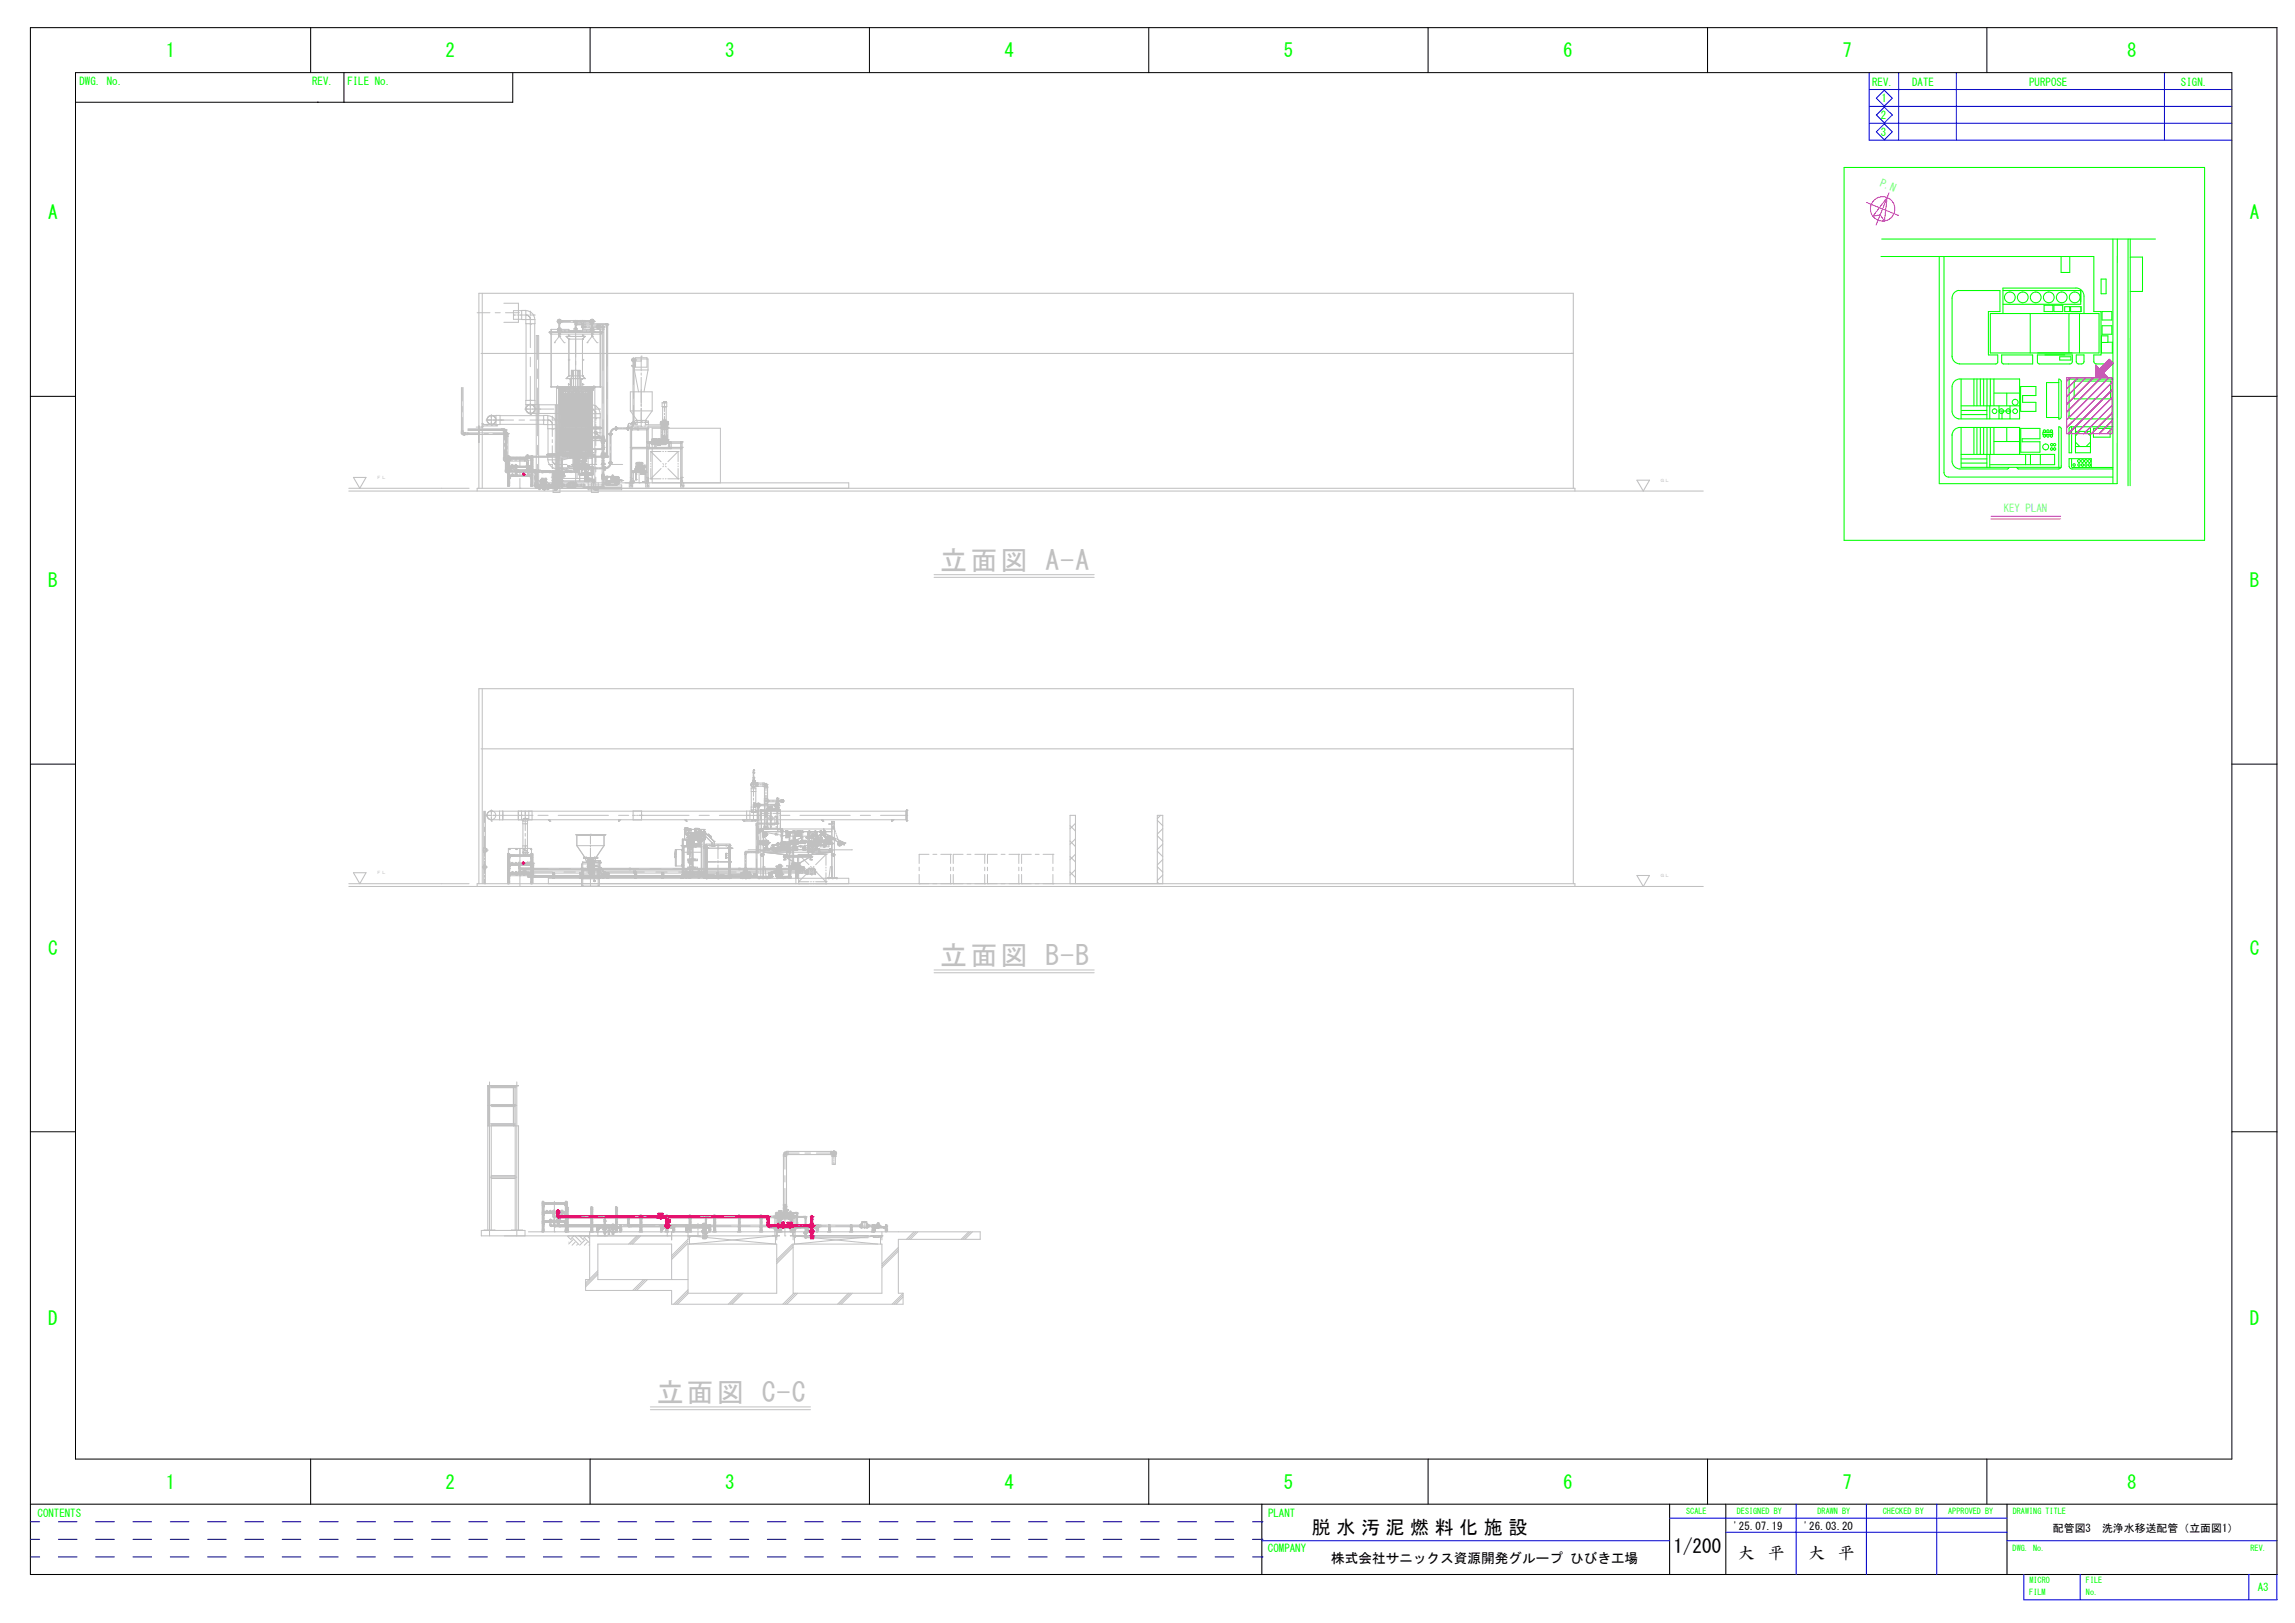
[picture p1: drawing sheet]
<svg xmlns="http://www.w3.org/2000/svg" width="420mm" height="297mm" viewBox="0 0 420 297" stroke-linecap="round" stroke-linejoin="round" font-family="sans-serif">
<defs><g id="words">
<g font-size="5" fill="#c0c0c0">
<text x="172.1" y="104.3">立面図 A-A</text>
<text x="172.1" y="176.7">立面図 B-B</text>
<text x="120.2" y="256.6">立面図 C-C</text>
</g>
<g font-size="3.5" fill="#0f0">
<text x="30.4" y="10.5">1</text>
<text x="81.6" y="10.5">2</text>
<text x="132.7" y="10.5">3</text>
<text x="183.9" y="10.5">4</text>
<text x="235" y="10.5">5</text>
<text x="286.2" y="10.5">6</text>
<text x="337.3" y="10.5">7</text>
<text x="389.4" y="10.5">8</text>
<text x="8.8" y="40.1">A</text>
<text x="411.9" y="40.1">A</text>
<text x="8.8" y="107.5">B</text>
<text x="411.9" y="107.5">B</text>
<text x="8.8" y="174.8">C</text>
<text x="411.9" y="174.8">C</text>
<text x="8.8" y="242.5">D</text>
<text x="411.9" y="242.5">D</text>
<text x="30.4" y="272.5">1</text>
<text x="81.6" y="272.5">2</text>
<text x="132.7" y="272.5">3</text>
<text x="183.9" y="272.5">4</text>
<text x="235" y="272.5">5</text>
<text x="286.2" y="272.5">6</text>
<text x="337.3" y="272.5">7</text>
<text x="389.4" y="272.5">8</text>
</g>
<g font-size="3.5">
<text x="240.2" y="280.7">脱 水 汚 泥 燃 料 化 施 設</text>
<text x="306.4" y="284.1">1/200</text>
</g>
<g font-size="3">
<text x="318.2" y="285.4">大</text>
<text x="323.7" y="285.4">平</text>
<text x="331" y="285.4">大</text>
<text x="336.5" y="285.4">平</text>
</g>
<text font-size="2.5" x="243.7" y="286.1">株式会社サニックス資源開発グループ ひびき工場</text>
<g font-size="2" fill="#0f0">
<text x="14.6" y="15.5">DWG. No.</text>
<text x="57.1" y="15.5">REV.</text>
<text x="63.6" y="15.5">FILE No.</text>
<text x="342.8" y="15.7">REV.</text>
<text x="350.1" y="15.7">DATE</text>
<text x="371.5" y="15.7">PURPOSE</text>
<text x="399.3" y="15.7">SIGN.</text>
<text x="344.3" y="21.7">2</text>
<text x="344.5" y="18.6">1</text>
<text x="344.3" y="24.8">3</text>
<text x="6.9" y="277.7">CONTENTS</text>
<text x="232.2" y="277.6">PLANT</text>
<text x="232.1" y="284">COMPANY</text>
<text x="413.3" y="291.2">A3</text>
</g>
<g font-size="2" fill="#0ff">
<text x="344" y="34" transform="rotate(22 344 34)">P.N</text>
<text x="366.8" y="93.7">KEY PLAN</text>
</g>
<g font-size="2">
<text x="317.4" y="280">'25.07.19</text>
<text x="330.2" y="280">'26.03.20</text>
<text x="375.8" y="280.4">配管図3　洗浄水移送配管（立面図1）</text>
</g>
<g font-size="1.5" fill="#0f0">
<text x="308.7" y="277.2">SCALE</text>
<text x="318" y="277.2">DESIGNED BY</text>
<text x="332.7" y="277.2">DRAWN BY</text>
<text x="344.7" y="277.2">CHECKED BY</text>
<text x="356.7" y="277.2">APPROVED BY</text>
<text x="368.5" y="277.2">DRAWING TITLE</text>
<text x="368.5" y="283.8">DWG. No.</text>
<text x="412" y="283.8">REV.</text>
<text x="371.5" y="292">FILM</text>
<text x="371.6" y="289.7">MICRO</text>
<text x="381.9" y="292">No.</text>
<text x="381.9" y="289.7">FILE</text>
</g>
</g></defs>
<g fill="none" stroke="#c0c0c0" stroke-width=".18">
<path d="M87.4 57.2h2.3M88.3 53.7v35.7M90.7 57.2h.9M92.2 55.5h2.7v3.5h-2.7M92.5 57.2h2.4M94 57.7h.1M94 57.7h.5M94.7 57.7h.1M94.9 57.2h.1M95 57.7h1.1M95.5 56.9h-1.5v1.5h1.5M96.3 57.7h.1"/>
<path d="M96.3 57.7h.4M96.3 59.2v14.1M96.4 57.7h.1M96.5 57.7h.1M96.7 57.8l.3 .3M96.9 58h.1M97 58.1v.1M97 57.7h.8M97.1 58.3v.1M97.1 59.4h.1M97.1 56.9v.8M97.1 58v.5"/>
<path d="M97.1 58.6v5M97.8 57.7h.1M97.9 59.2v14.1M102 58.8h2.4M102.1 58.8h.1M102.1 58.9l.1 .1M102.1 58.9h.1M102.1 58.6h.1M102.1 59h.1M102.1 59.1h.1M102.2 59v.1M102.2 58.6v.1"/>
<path d="M102.2 59h.1M102.2 58.7h.1M102.2 58.6l-.1 .1M102.2 58.6h.1M102.2 59.1h.1M102.3 59.1h.1M102.3 58.5v.1M102.3 58.5h.1M102.3 58.5l.2 .1M102.4 59.2h.1M102.4 59.1h.1M102.4 59.3h.1"/>
<path d="M102.4 58.4v1M102.4 59.5v.1M102.4 59.7v.9M102.5 58.5h.1M102.5 59.1h.1M102.6 58.7h.1M102.6 59h.1M102.6 59.1h.1M102.6 58.8h.1M102.6 59v.1M102.7 58.6h-.1M102.7 58.7v.1"/>
<path d="M102.7 58.9l-.1 .1M102.7 58.8h.1M102.7 58.8v.1M102.8 58.8h.1M102.9 58.8h.1M104.9 58.8h1M105.3 59.4h2M105.4 59.2h.1M105.4 59.2l.1 .1-.1 .2M105.4 59.2l-.1 .1 .1 .2M105.4 59.2l.1 .1-.1 .1M105.4 59.2l-.1 .1 .1 .1"/>
<path d="M105.4 59.5h.1M105.4 58.6v.2M105.4 58.9h.1M105.4 59v.6M105.4 59.7v.6M105.4 59.2h5.7M105.6 59.2v.3h-.2M105.6 59.5h5.3M105.6 59.4h.1M105.9 58.8h.1M106.1 58.8h2.7M106.4 59.8h1"/>
<path d="M106.7 59.4h.1M106.7 58.6v.2M106.7 58.9v.1M106.7 59.1v.4M106.7 59.6v.1M106.7 59.8v.2M106.9 59.8h.1M107.2 59.8h.1M107.2 58.8h.1M107.8 59.8h.3M107.9 58.8h.1M107.9 59.4h.7"/>
<path d="M108.1 58.7v.2M108.1 58.6h.1M108.1 58.7h.1M108.1 59h.1M108.1 59.1h.1M108.2 58.6v.1M108.2 59h.1M108.2 58.7h.1M108.2 58.6h.1M108.3 58.5l.3 .1 .1 .3M108.3 58.5l-.2 .2M108.3 59.1h.2"/>
<path d="M108.3 58.5h.1M108.4 59.8h.9M108.4 59.2h.1M108.4 59.1h.1M108.4 59.3h.1M108.4 58.4v1M108.4 59.5v.1M108.4 59.7v.9M108.5 59.1h.1M108.6 58.7h.1M108.6 59h.1M108.6 59v.1"/>
<path d="M108.6 58.6h.1M108.6 59.1h.1M108.6 58.8h.1M108.6 58.6v.1M108.7 58.9l-.1 .1M108.7 58.9l-.1 .2M108.7 58.8h.1M108.7 58.9h.1M108.8 58.8h.1M109.2 59.8h.1M109.2 59.4h2.1M109.3 59.8h.1"/>
<path d="M109.5 59.8h.1M109.6 59.8h.1M109.7 59.8h.1M109.8 59.8h.3M110 59.8h.1M110.2 59.8h.1M110.4 59.8h.2M110.4 59.6v.2M110.4 59.9v.1M110.6 59.8h.1M110.9 59.4h.1M110.9 59.2v.3h.2"/>
<path d="M111 59.6h.3M111.1 59.2l.2 .2-.2 .1M111.1 59.5h.1M111.1 59.6h.1M111.1 59.2v7.8M111.3 59.4h.1M111.3 59.4l-.2-.2-.1 .2v24.2l.1 .1 .2-.1M111.3 59.4v24.2M84.5 79.4h.2M84.5 70.9v8M84.6 79.5h.1M84.6 78.9h.1"/>
<path d="M84.6 70.9v2.5M84.6 74.4v1M84.6 76.4v2.7M84.6 79.1v.1M84.6 79.3v.2M84.8 79.4h.5M84.8 70.9v8M85 79.5h.1M85 79.2v.3M85.2 79.4h.1M85.4 79.4h2.3M85.7 79.4h.1"/>
<path d="M85.7 78.5h6.2M85.7 78.6h6.8M85.7 79.2h6.6M85.7 79.5h6.6M87.6 78l.1 3h-.1zM87.6 78.7h1.5M88.2 78.1h.2M88.2 77.6h.2M88.3 77.5v.7M88.4 78.1h.1M88.4 77.6h.1M88.6 79.4h.8"/>
<path d="M89 76.9h1.1M89.1 77.8h.1M89.1 77.6v.2M89.7 78.7h.5M90 77.7h.1M90 77.9h.1M90 75.9v.7M90 76.8v.2M90 77.2v.7M90.2 76.9h.6M90.3 79.4h2.2M90.8 76.9h.1"/>
<path d="M90.8 77.8h.1M90.8 77.6v.2M90.8 76.9h3.2M91 77.7h.1M91 77.7h-2.7M91 77.7v.3h-2.7M91.5 76.1h8M91.5 77.7h8M91.7 76.9h.1M91.9 78.6h.1M92.1 76.9h.1M92.2 79.1v4.7"/>
<path d="M92.3 78.7h.1M92.3 78.8h-6.6M92.3 79.4h.1M92.3 79.2h.1M92.3 78.4l.1 .3h-1.6M92.3 78.7v.1M92.3 78.9v1.6M92.4 78.7h.1M92.5 78.6h.1M92.5 79v7M92.6 78.7h.1M92.6 79h.1"/>
<path d="M92.6 79.4h.1M92.6 78.6v2.4M92.7 79v7M92.7 78.7h.1M92.8 79.4h.2M92.8 79.6h.1M92.8 79.9h.1M92.8 79.1v.3M92.8 79.5v1.6M93 79.9v9h.2v-5.5h-.2M93 79.4h.1M95 76.9h1"/>
<path d="M96.1 74.9h1.1M97 76.9h3.1M97.1 75.9h.1M97.1 73.3h.1M97.1 65.4v1.7M97.1 68.9v5.8M97.1 74.7v1.2M97.3 74.9h4.1M98.1 74.9h.1M98.4 61.4v4.4M98.4 67.5v1.8M98.4 71v8.8"/>
<path d="M98.7 75.7l9.2-.1-5 .1M98.8 74.9h.1M99.5 76.9h.1M100.3 76.9h.1M100.3 76.9h.5M100.3 78.5v4.7M100.4 76.9h.1M100.5 76.9h.1M100.6 60.8h.1M100.6 60.8v.1M100.6 60.8h9.6M100.6 60.9h.1"/>
<path d="M100.7 60.7h.1M100.7 60.7l.1 .1M100.7 60.7v.1M100.7 60.9h.1M100.7 60.7v.2M100.7 77l.3 .3M100.8 60.7h.1M100.8 60.7v.2M100.8 60.9h.1M100.8 60.8h.1M100.8 77v.1M100.8 60.9l.1 .2"/>
<path d="M100.9 60.8h.1M100.9 70.8h9M100.9 61.2h.1M100.9 70.8h.1M100.9 61.2h9M101 76.9h.8M101 77.3l.1 .1M101.1 77.5v.1M101.1 78.6h.1M101.1 76.2v.7M101.1 77.2v.5M101.1 77.8v2.1"/>
<path d="M101.5 62.7h.1M101.8 76.9h.1M101.8 62.3l-.3 .4M101.9 74.1v4.8M101.9 70.8v.1M101.9 70.8h.5M101.9 70.8v17.4l.5-.1M101.9 70.8h.1M101.9 78.5v4.7M101.9 70.9h.4M101.9 62.2h.1M102 70.9h.1"/>
<path d="M102 70.8h.1M102 62.1h.1M102 70.7h.1M102 70.7v.1M102 70.9l.1 .1M102.1 71h.1M102.1 70.9h.1M102.1 60.8h.1M102.1 62l.3-.4 .3 .4M102.1 60.6h.1M102.1 60.7h.1M102.1 60.3h.6"/>
<path d="M102.1 60.6v.2M102.1 60.6h.6M102.1 60.7h.6M102.1 70.7v.3M102.1 70.7h.1M102.1 60.6h6.6M102.1 70.8h.1M102.2 60.8h.1M102.2 60.3h.1M102.2 60.7h.1M102.2 60.2v.1M102.2 60.5v.3"/>
<path d="M102.2 60.6h.1M102.3 71.4h6.2zM102.3 60.5v.3M102.3 77.1h6.2zM102.3 70.9h.1M102.3 60.6h.1M102.3 60.3h.1M102.3 61.1h.1M102.3 61.5h.1M102.3 71h.1M102.3 71.3h.1M102.3 71.1h.1"/>
<path d="M102.3 61.1h.2M102.3 60.3v1M102.3 61.2h.2M102.3 70.8h.1M102.3 71.4h.1M102.3 70.8v17.3M102.4 61.6h.1M102.4 61.5v.1M102.4 71.3h.1M102.4 70.8h.1M102.4 60.2h.1M102.4 60.8h.1"/>
<path d="M102.4 60.3h.1M102.4 60h.1M102.4 60.7v.9M102.4 70.8v17.3M102.4 71h.1M102.4 71.4h.1M102.4 71.1h.1M102.4 61.2v.1M102.4 70.8v5.2M102.4 76.7v.7M102.4 78.1v4.8M102.4 70.9l.5 .5"/>
<path d="M102.4 70.8l.6 .6M102.4 71l.4 .4M102.4 71.1l.3 .3M102.4 71.2l.2 .2M102.4 71.3l.1 .1M102.5 60.3h.1M102.5 71.4v-.1h.2v.1M102.5 60.6h.1M102.5 61.1h.1M102.5 61.5h.1M102.5 70.8l.5 .6M102.5 60.3v1.3h-.2v-1.3"/>
<path d="M102.5 71.4h.1M102.5 71.3h.1M102.5 74.9h5.6M102.5 71.5h.1M102.6 60.6h.1M102.6 71.5h.1M102.6 60.6v.2M102.6 60.8h.1M102.6 71.6h.1M102.6 71.2v.4M102.6 70.8l.5 .6M102.6 71.3h.1"/>
<path d="M102.6 71.5v-.2h-.1l.1 11.7-.1-.3M102.6 60.3h.1M102.6 60.7h.1M102.6 71.4h.1M102.6 60.2v.1M102.6 60.5v.3M102.6 70.8l.5 .6v11.4M102.7 60.6h.1M102.7 60.8h.1M102.7 60.1v.3M102.7 60.6v.2M102.7 77.1h.1"/>
<path d="M102.7 60.7h.1M102.7 71.4h.1M102.7 70.8l.5 .6M102.7 71.4v11.4M102.8 62.1h.1M102.8 70.8l.5 .6M102.8 71.3v11.6M102.8 70.8l.6 .6M102.8 62.2h.1M102.9 71.4v11.4M102.9 78.9h.1M102.9 79.8h.1"/>
<path d="M102.9 76.6h.1M102.9 72.9h.1M102.9 73.7h.1M102.9 71.4h.1M102.9 72h5l-5 .1M102.9 72.2h5l-5 .1M102.9 72.3l5 .1h-5M102.9 72.5l5 .1-5-.1M102.9 72.6h5l-5 .1M102.9 72.9h5h-5M102.9 73h5l-5 .1M102.9 73.2h5h-5"/>
<path d="M102.9 73.3l5 .1h-5M102.9 73.4h5l-5 .1M102.9 73.7h5l-5 .1M102.9 73.8h5v.3h-9.2M102.9 74.1h5l-5 .1M102.9 74.3h5h-5M102.9 74.4h5l-5 .1M102.9 74.5l5 .1h-5M102.9 74.7l5 .1-5-.1M102.9 74.8h5l-5 .1M102.9 75h5l-5 .1M102.9 75.1h5h-5"/>
<path d="M102.9 75.2l5 .1h-5M102.9 75.4h5h-5M102.9 75.5l5 .1h-5M102.9 75.8h5l-5 .1M102.9 75.9h5l-5 .1M102.9 76h5v.3h-5M102.9 76.3l5 .1h-5M102.9 76.5h5h-5M102.9 76.7l5 .1h-5M102.9 76.9h5l-5 .1M102.9 77l5 .1M102.9 77.2l5 .1-5-.1"/>
<path d="M102.9 77.3l5 .1h-5M102.9 77.6h5h-5M102.9 77.7h5l-5 .1M102.9 77.9h5h-5M102.9 78l5 .1h-5M102.9 78.1h5v.2h-5M102.9 78.4h5l-5 .1M102.9 78.5l5 .1h-5M102.9 78.7l5 .1h-5M102.9 79.1h5l-5 .1M102.9 79.2h5l-5 .1M102.9 79.4l5 .1-5-.1"/>
<path d="M102.9 79.5l5 .1h-5M102.9 79.9h5l-5 .1M102.9 72.1h5M102.9 78.5h5M102.9 78.6h5M102.9 78.7h5M102.9 78.8h5M102.9 78.9h5M102.9 79h5M102.9 79.1h5M102.9 79.3h5M102.9 79.4h5"/>
<path d="M102.9 79.5h5M102.9 79.7h5M102.9 79.8h5M102.9 80h5M102.9 76.2h5M102.9 76.4h5M102.9 76.6h5M102.9 76.8h5M102.9 76.9h5M102.9 77.2h5M102.9 77.3h5M102.9 77.5h5"/>
<path d="M102.9 77.6h5M102.9 77.8h5M102.9 77.9h5M102.9 78h5M102.9 76.3h5M102.9 74.2h5M102.9 74.4h5M102.9 74.5h5M102.9 75h5M102.9 75.2h5M102.9 75.4h5M102.9 75.7h5"/>
<path d="M102.9 75.8h5M102.9 73.9h5M102.9 72.2h5M102.9 72.3h5M102.9 72.5h5M102.9 72.7h5M102.9 72.8h5M102.9 72.9h5M102.9 73h5M102.9 73.2h5M102.9 73.5h5M102.9 73.6h5"/>
<path d="M102.9 73.7h5M102.9 70.8l.5 .5M102.9 71.6h5M102.9 62.3l.4 .4M102.9 72v1.9M102.9 74.1v1.9M102.9 76.2v1.9M102.9 78.3v2M103 70.8l.5 .5M103 71.6v.3M103 71.6h.1M103 71.6v.1"/>
<path d="M103.1 70.8l.4 .5M103.1 71.9v10.5M103.1 71.4v11.4M103.1 70.8l.5 .5M103.2 77.1h.1M103.2 70.8l.5 .5M103.3 70.8l.4 .5M103.3 62.7h.1M103.3 70.8l.5 .4M103.4 60.5v.3M103.4 71.3v.1M103.4 70.8l.4 .4"/>
<path d="M103.5 70.8l.4 .4M103.5 71.4v11.4M103.6 70.8l.4 .4M103.7 61.6h.1M103.7 61.6h3.4l-.5 .5M103.7 69.3h.1M103.7 61.6l.4 .5M103.7 70.8l.4 .4M103.8 70.8l.3 .4M103.8 70.8l.4 .3M103.9 70.8l.3 .3M103.9 71.9h.1"/>
<path d="M103.9 71.9v.3M104 70.8l.3 .3-.2-.3M104 61.4h.2M104 65.9h.2M104 70.4h.2M104 71.6l.1 .1M104.1 71.7v.4l.1-.4M104.1 71.7h.1M104.1 61.2v.3zM104.1 70.2v.3zM104.1 65.7v.3M104.1 70.8l.3 .3"/>
<path d="M104.1 68.8h.1M104.1 62.1h.1M104.1 72.1h.1M104.1 68.8h2.5M104.1 60.8v-.5h-3.2v10.5M104.1 62.1v6.7M104.1 71.6v.5M104.1 68.8l-.4 .5M104.1 62.1h2.5M104.2 61.4h.1M104.2 65.9h.1M104.2 70.4h.1"/>
<path d="M104.2 68.8h.1M104.2 62.1v6.7M104.2 70.8l.3 .3M104.3 70.8l.2 .3M104.3 71.6l-.1 .1M104.3 70.8l.3 .3v-3.3h1.6v3.3M104.3 71.4v12.3M104.4 71.9v.3M104.4 71.9h.1M104.4 60.8v-.2h2v.2M104.4 69.3h.1M104.4 60.6h2"/>
<path d="M104.4 60.7h2M104.4 69.3v1.5l.2 .2M104.5 69.3h.1M104.5 69.3l-.1 1.5M104.5 70.8l.1 .2M104.5 70.8l.1 .1M104.6 71.1h.1M104.6 70.8h.1M104.6 71.1h1.6M104.6 71.1l-1.2 .3M104.7 71.9h.1M104.7 71.9h.2v.1"/>
<path d="M104.7 71.9v.1M104.7 72.2v.1M104.8 71.9h.1M104.8 72.3h.1M104.8 68v-.2h.2v4.3M104.8 68h.1M104.8 68v.8l-.3 .5M104.8 71.9v.4M104.8 72.1h.1M104.8 72h.1M104.8 71.8v.5M104.8 72.2v.1"/>
<path d="M104.8 72.2l.1 .5M104.8 67.8v.2M104.9 72.3h.1M104.9 72h-.2v.2M104.9 60.8h.1M104.9 72.2v.6M104.9 72.2l.2 .4v-.4M105 70.8h.1M105 72h.1M105 67.8v3M105 72.1h.1M105 75.7h.1"/>
<path d="M105 74.1v.1M105 74.3v.1M105 74.6v1.1M105 72.3v.3M105 72.1v1.8M105.1 71.6h.1M105.1 60.6h.1M105.1 60.6v.2M105.1 71.4v-.1h.2v.1M105.2 71.4h.1M105.2 71.3h.1M105.2 71.5h.1"/>
<path d="M105.2 71.5v-.2h.1v.2M105.2 71.6h.1M105.2 71.2v.4M105.3 71.5h.1M105.3 71.4h.1M105.3 71.3h.1M105.3 71.6v.2h.2M105.3 71.6v.3M105.4 71.4v11.4M105.4 72.2h.1M105.4 72.8h.1M105.4 75.9h.1"/>
<path d="M105.4 60.8h.1M105.4 60.3h.1M105.4 60h.1M105.4 60.6v27.7M105.5 71.3h.1M105.5 71.6v.3M105.5 71.4h.1M105.5 71.3l.1 .2zM105.5 71.5h.1M105.6 71.6h.1M105.6 71.5h.1M105.6 71.2v.4"/>
<path d="M105.6 71.3h-.1M105.6 71.3h.1M105.6 71.4h.1M105.6 71.4h-.1M105.7 71.4v-.1h-.2v11.6M105.7 60.6v.2M105.7 72.2v.4M105.7 71.6h.1M105.7 72.1l.1 1.8M105.8 72.1h.1M105.8 72.3l-.1 .3M105.8 70.8h.1"/>
<path d="M105.8 72h.1M105.8 75.7h.1M105.8 67.8v3M105.8 70.8v1.3M105.8 74.1v.1M105.8 74.3v.1M105.8 74.6v1.1M105.8 72.2l-.1 .4M105.9 72.2v.6M105.9 71.9h.1M105.9 71.9h.2v.4M105.9 60.8h.1"/>
<path d="M105.9 71.9v.1M105.9 72.2v.1M105.9 72h.2M105.9 72.3h.1M106 71.9h.1M106 72.1h-.1M106 68h.1M106 67.8v1M106 68.8l.2 .5M106 72.1h.1M106 72.3h.1M106 72h.1"/>
<path d="M106 67.8h-.2v4.3M106 71.8v.5M106 67.8v.2M106 72.2l-.1 .5M106 72.2v.1M106 68.8l.3 .5M106 71.9v.4M106.1 72.3h.1M106.2 71.1h.1M106.2 70.8h.1M106.2 71.1l1.2 .3M106.2 70.8l.4 .3"/>
<path d="M106.2 70.8l.3 .3M106.2 70.9l.2 .2M106.2 71l.1 .1M106.3 69.3h.1M106.3 69.3v1.5l.4 .4M106.4 69.3h.1M106.4 69.3v1.5l.3 .4M106.4 71.9h.1M106.4 71.9v.1M106.4 70.8l.4 .4M106.4 71.4v12.3M106.5 70.8l.4 .4"/>
<path d="M106.5 71.6l.1 .1M106.6 71.7v.2M106.6 71.7h.1M106.6 71.7v.4l.1-.4M106.6 70.8l.4 .4M106.6 61.4h.1M106.6 65.9h.1M106.6 70.4h.1M106.6 68.8h.1M106.6 62.1h.1M106.6 72.1h.1M106.6 60.8v-.5h3.3v10.5"/>
<path d="M106.6 62.1v6.7M106.6 71.6v.5M106.6 68.8l.5 .5M106.7 60h.1M106.7 61.2v.3zM106.7 65.7v.3M106.7 70.2v.3zM106.7 70.8l.4 .5M106.7 61.4h.1M106.7 65.9h.1M106.7 70.4h.1M106.7 70.8l.5 .5"/>
<path d="M106.8 71.6l-.1 .1M106.8 70.8l.5 .5M106.8 71.9v.3M106.9 71.9h.1M106.9 70.8l.5 .5M107 70.8l.5 .6M107.1 70.8l.5 .6M107.1 69.3h-3.4M107.1 69.3h.1M107.2 70.8l.5 .6M107.2 70.8l.6 .6M107.3 71.4v11.4"/>
<path d="M107.3 70.8l.5 .6M107.4 60.5v.3M107.4 70.8l.5 .6M107.4 71.3v.1M107.4 70.8l.6 .6M107.5 74.9h.1M107.5 62.7h.1M107.5 70.8l.5 .6M107.6 70.8l.5 .6M107.6 77.1h.1M107.6 71.4v11.4M107.7 70.8l.5 .6"/>
<path d="M107.7 71.4v17.7h6.1v-.3h-6.1M107.7 71.6h.1M107.7 71.6l.1 .1M107.8 71.6v.3M107.8 70.8l.5 .6M107.8 72v1.9M107.8 74.1v1.9M107.8 76.2v1.9M107.8 78.3v2M107.8 62.3l-.3 .4M107.9 70.8l.4 .5h-.2v11.6l-.4 .3M107.9 71.6h.1"/>
<path d="M107.9 78.9h.1M107.9 79.8h.1M107.9 76.6h.1M107.9 72.9h.1M107.9 73.7h.1M107.9 71.4h.1M107.9 71.6v.4h-5M107.9 72.8h.1M107.9 73.6h.1M107.9 76.6v.1M107.9 77.5h.1M107.9 78.8v.1"/>
<path d="M107.9 79h.1M107.9 79.7h.1M107.9 71.4v11.4M107.9 70.8l.4 .4M107.9 62.2h.1M108 71.4v11.4M108 71.3v11.6M108 70.8l.3 .3M108 62.1h.1M108 78.3l2.1 .1-2.1-.1M108.1 60.8h.1M108.1 71.4v11.4"/>
<path d="M108.1 60.7h.1M108.1 71.4h.1M108.1 60.3h.6M108.1 70.8l.4 .3M108.1 60.7h.6M108.1 60.6h.1M108.1 78.4h.1M108.1 60.6v.2M108.1 70.8l.2 .2M108.1 77.1h.1M108.2 60.8h.1M108.2 60.3h.1"/>
<path d="M108.2 60.7h.1M108.2 71.3h.1M108.2 60.2v.1M108.2 60.5v.3M108.2 71.4h.1M108.2 71.5h.1M108.2 60.6h.1M108.2 71.5l.1-.2v11.7M108.2 60.6v.2M108.2 71.6h.1M108.2 74.9h.1M108.2 71.2v.4"/>
<path d="M108.2 70.8l.1 .1M108.2 74.9h.5M108.2 78.3v-.2h1.7v.2M108.2 78.4v.1h1.7v-.1M108.3 71.4h.1M108.3 71.5h.1M108.3 71.3h.1M108.3 79.2h.5M108.3 60.6h.1M108.3 60.3h.1M108.3 61.1h.1M108.3 70.8v.1"/>
<path d="M108.3 61.5h.1M108.3 60.3v1.3h.2v-.5M108.3 61.1h.2M108.3 61.1v.1M108.3 60.3v1M108.3 70.8l.1 5.2M108.3 61.2h.2M108.4 71.4h.1M108.4 70.8h.1M108.4 71h.1M108.4 71.3h.1M108.4 76.7v.7"/>
<path d="M108.4 78.1l-.1 4.8M108.4 61.6h.1M108.4 70.8v17.4h.5l-7-.1 .4-.1M108.4 60.2h.1M108.4 60.8h.1M108.4 60.3h.1M108.4 60h.1M108.4 70.8h.5M108.4 60.7v.9M108.4 61.6l.3 .4M108.4 61.6l-.3 .4M108.4 61.5v.1"/>
<path d="M108.4 70.9h.1M108.4 70.8v17.3M108.4 70.9h.5M108.5 71.3h-.1M108.5 60.3h.1M108.5 61.2h.1M108.5 71h.1M108.5 71.3h.1M108.5 60.6h.1M108.5 60.3v1M108.5 61.2h-.2M108.5 74.9l.1 .1"/>
<path d="M108.5 70.9h.1M108.5 71.1h.1M108.5 61.1h.1M108.5 60.7v.1M108.5 60.6h.2v.2M108.5 60.5l.1 .3M108.6 60.8h.1M108.6 60.6h.1M108.6 60.3h.1M108.6 60.7h.1M108.6 60.2v.1M108.6 60.5v.3"/>
<path d="M108.6 70.9h.1M108.6 60.6v.2M108.6 70.8h.2M108.6 75h.1M108.7 70.8h.1M108.7 70.7h.1M108.7 70.7l-.1 .1M108.7 70.9h.1M108.7 70.7l.1 .1M108.7 75l.2 .3M108.7 60.6h.1M108.7 71h.1"/>
<path d="M108.7 60.7h.1M108.7 60.8h.1M108.7 60.6h-.6v.2M108.7 70.7l.1 .3M108.8 70.7l-.1 .3M108.8 70.7h.1M108.8 70.8h.1M108.8 70.9h.1M108.8 62.1h.1M108.9 70.8h.1M108.9 70.8v.1M108.9 62.2h.1"/>
<path d="M108.9 79h.1M108.9 79l.7 .7M108.9 79l.2 .3M108.9 70.8v17.3l-.4-.1M108.9 62.3l.4 .4M108.9 79.2h.3M109 79.1h.2v.2h-.2zM109 74.9h.8M109 75.4h.1M109 75.5h.1M109.1 75.6v.1M109.1 78.5h.1"/>
<path d="M109.1 78.3h.1M109.1 76.6h.1M109.1 78.1h.1M109.1 74.2v.7M109.1 75.2v.5M109.1 75.8v1.2M109.1 77.2v.2M109.1 77.6v1.3M109.1 79.1v.2M109.1 79.5v2.1M109.2 79.4l.1 .1M109.2 79.4h.1"/>
<path d="M109.3 62.7h.1M109.3 79.2h.6M109.4 79.5l.2 .3M109.6 79.7h.1M109.8 74.9h.1M109.9 79.2h.1M109.9 60.3v.5M109.9 76.5v1.6M109.9 78.5v1.4M109.9 61.2h.1M109.9 70.8h.1M109.9 60.8h.1"/>
<path d="M109.9 61.1h.1M109.9 61.1v.1M110 60.9l-.1 .2M110 60.8h.1M110 60.7h.1M110 60.9h.1M110 60.9h.2M110 78.4h.1M110 78.2v.2M110.1 60.9h.1M110.1 60.7v.2M110.1 60.7h.1"/>
<path d="M110.1 60.7l-.1 .1M110.1 60.9h-.1M110.1 60.7l-.1 .2M110.1 60.8h.1M110.1 60.7v.1M110.2 60.8h.1M110.2 60.8l-9.6 .1M110.4 60.4h.1M110.4 60h.1M110.4 60.1v7.7M110.4 70.8v3M110.4 76.8v9"/>
<path d="M111.1 70v2.9M111.1 75.9v7.8M111.8 79.7h.1M111.8 79.4h.1M111.8 79.3h.1M111.8 79.2v2M111.8 79v.1M112.2 78.5l-.3 .4M112.4 78.5h-.1M112.7 78.4h.1M113.1 78.4h.1M113.4 78.4h-.9"/>
<path d="M113.6 78.4h.3M114.7 78.4h.1M115 78h.1M115 78h2.5M115 78.4h.1M115 78.2h.1M115.2 78.4h-.1M115.2 78.4h-1.1M115.4 78.4v.1M115.4 75.2h4M115.4 75.2v-3.5h4v3.5M115.4 75.2l1.2 1.7"/>
<path d="M115.4 78.5h.2M115.4 78.5h.1M115.4 78.3l-.1 .1M115.5 77.6h.1M115.6 65.9h.8M115.6 78.7h.1M115.6 78.4v9.7h-.2M115.6 78.5h3M115.7 65.9h.1M115.7 66h.1M115.8 66v.1M115.8 65.8h-.1"/>
<path d="M115.8 65.7h.1M115.8 66h.1M115.9 65.7h.1M115.8 65.7l.1 .1M115.8 65.7h2.8v2M115.8 65.7v.4M115.9 66h.1M115.9 65.8h.1M115.9 66v.1M115.9 77.9l-.4 .4M115.9 65.8l-.1-.1v.3M115.9 66l-.1 .1"/>
<path d="M115.9 65.9v.3M115.9 65.7h-.1M115.9 65.8h.2v.2h-.2zM116 77.7l-.1 .1M116 66h.1M116 66.3h.1M116 77.4h.1M116 65.7h.1M116 66.9h.1M116 67.2h.1M116 65.5v.9M116 66.5v.1"/>
<path d="M116 66.7v3.7M116 71.6v1.3M116 74.2v3.4M116 77.5v.1M116.1 66.1h.1M116.1 65.7h.1M116.1 65.9v.3M116.1 65.8h.1M116.1 66h.1M116.1 66.1h-.2M116.1 66l.1 .1M116.1 66l.1 .1z"/>
<path d="M116.1 65.7l.1 .1zM116.1 67.7l.8 4M116.1 67.7h2.5M116.2 65.7h.1M116.2 65.7l-.1 .1M116.2 66h.1M116.2 65.7v.1M116.2 65.7v.3M116.2 66l-.1 .1M116.2 65.8h.1M116.2 65.7l-.1 2M116.3 65.9h.1"/>
<path d="M116.4 65.5h2v1.7h-2zM116.4 65.9h.1M116.4 76.9l2 .1zM116.5 77.3h.1M116.5 77.3h1M116.5 78.4l.1 .1M116.6 78.5h.1M116.6 77v.7h-.2v-.2h-.2v.1h-.7a.3 .3 0 0 0-.4-.1 .3 .3 0 0 0-.1 .5l.1 .2 1.1 .1v.2h.2v-.3h4.7v-.5h-2.9v-.7M116.7 78.5h.1M116.7 78.4v.1M116.7 78.4l.1 .3M116.8 78.7h.1"/>
<path d="M116.8 78v.7M117.4 77.1h.1M117.4 78.1h.1M117.4 65.2h.1M117.4 65.2v2.7M117.4 68.3v.4M117.4 69.1v5.3M117.4 74.7v3.4M117.4 66.1h-1.6M117.6 77.3h.1M117.9 77.3h.9M117.9 78h.4"/>
<path d="M118.2 77.1h.5v.6h-.5zM118.4 78.4v9.7M118.4 78.7h.1M118.4 78.7h-2.8M118.4 78.5v.2M118.4 78.4v.1M118.5 78.5h.1M118.5 78.4v.1M118.6 78.4h.1M118.6 78.4h-3.2v9.7M118.6 78h2.5M118.6 78v10.1"/>
<path d="M118.6 67.7l-.7 4M119.4 75.2l-1.2 1.7M120.9 77.3h1.5v.3h-1.5zM121 78.3h1.3M121 78.3h.1M121 77.2h.3M121 78.3l.3 .3M121 77.6h.1M121.1 77.1h.1l.1 .8M121.1 77.1l-.1 4M121.1 77.1v.3M121.1 77.2h.1"/>
<path d="M121.1 77.3h.1M121.1 77.1v1.6M121.1 79v.2M121.1 79.5v1.6M121.2 77.8h.1M121.2 77.2h-.1M121.2 77.7h.9M121.2 77.8h.9M121.2 77.6v.3h.1M121.2 73.7h.9M121.2 78.6h.9M121.2 77.5h.1"/>
<path d="M121.2 74.4h.9M121.2 77.7h.1M121.2 73.7v.7M121.2 74.4h.1M121.2 77.9h.1M121.2 77.6h.1M121.3 77.8h-.1M121.3 77.8h.1M121.3 77.2h-.3v.1M121.3 77.3h.7M121.3 77.7h.1M121.3 77.6h.1"/>
<path d="M121.3 78.6h.1M121.3 77.6h.7M121.3 78h.7M121.3 77.7h.7M121.3 74.4v.1M121.3 77.3v.4M121.3 77.8v.2M121.3 77.6l-.1 3M121.3 78l.1 .1M121.3 78.6v2.5M121.4 78.1h.1M121.4 77.8h.1"/>
<path d="M121.4 78.1h.5M121.4 77.8v.4h.5M121.4 76.7v.6M121.5 73.7h.1M121.5 79.7h.1M121.5 76.9v.8M121.5 79.7v.5M121.5 73.7h.3M121.5 77.8h.1M121.5 77.7h.1M121.5 77.7h.3M121.5 77.7v.3"/>
<path d="M121.5 78h.1M121.5 78h.3M121.5 73.6h.1M121.5 73.6h.3M121.5 73.6v.1M121.6 73.6h.1M121.6 77.8l.1-.1-.1 .1M121.6 78.2h.1M121.6 78.1h.1M121.6 73.5v1.8M121.6 75.6v.3M121.6 76.2v3.1"/>
<path d="M121.6 79.5l.1 1.6M121.7 73.6h.1M121.8 73.6h.1M121.8 73.7h.1M121.8 73.6v.1M121.8 77.9h.1M121.8 78h.1M121.8 77.8h.1M121.8 77.7h.1M121.8 76.9v1.1M121.8 79.7v.8M121.9 77.2h.4v.1"/>
<path d="M121.9 77.9h.1M121.9 77.9h-.1M121.9 77.1h.1M121.9 77.2h.1M121.9 76.7v.6M121.9 78.1h.1M121.9 77.8h.1M121.9 78.2h.1M121.9 78.1v.1M121.9 77.8v.3M121.9 77.5h.1M121.9 78.6v2.6h-2.6l3-.1v-.2"/>
<path d="M121.9 77.5h.5M122 77.8h.1M122 77.6h.1M122 77.3h.1M122 78.6h.1M122 74.5h-.7v2.8M122 74.4v3.6M122 77.4h.4M122 77.6h-.1M122 78l-.1 .1M122 77.2h.1M122 77.2h.3"/>
<path d="M122 77.4h.1M122 77.5h.1M122 77.4v3.2M122 77.5h.4M122 77.7h.1M122 77.9h.1M122.1 73.7v.7M122.1 74.4h-.1M122.1 77.8h.1M122.1 77.2h.1M122.1 77.6v.3h-.1M122.1 77.2v.1"/>
<path d="M122.1 77.3h.1M122.2 77.3h.1M122.2 77.1v1.6M122.2 79v.2M122.2 79.5v1.6M122.2 77.6v-.5h-.2l.1 .8M122.3 77.6h.1M122.3 77.6v3M122.3 78.3h.1M122.3 78.3l-.3 .3M92.2 84.2h.2M92.3 84.4h.1"/>
<path d="M92.3 83.8h.1M92.3 81.1v.6M92.3 82.3v1.6M92.3 84v.1M92.3 84.2v.2M92.5 84.2h.1M92.5 86.3h.1M92.6 86.4h.1M92.6 86h.1M92.6 84.4h.4M92.6 81.9v.9M92.6 83.7v2.4"/>
<path d="M92.6 86.2h.1M92.6 86.3v.1M92.6 86.1h.3M92.6 84.2h1.2M92.7 86.3h.1M92.7 84.3h.3v.2h-.2zM92.8 86.3h1.2M92.8 84.4h3.3M92.8 84.1h3.3M92.8 84.7h.1M92.8 84h.1M92.8 84.6h.1"/>
<path d="M92.8 85h.1M92.8 86.6h.1M92.8 86.3h.1M92.8 81.6v.6M92.8 82.7v1.4M92.8 84.2v.5M92.8 84.7v.7M92.8 85.6v.3M92.8 85.9v.7M92.9 84.2h.1M92.9 86.3h3.5M92.9 86.4h3.5"/>
<path d="M92.9 86.3h.1M92.9 88.1h.3M92.9 87.5h.3M92.9 86.8h.3M92.9 85.5h4.5M92.9 86.6h.3M92.9 85.8h.3M92.9 86.1h.1M92.9 85h.3M92.9 87.8h.3M92.9 85.3h.3M92.9 88.3h.3"/>
<path d="M92.9 84.3h.3M92.9 84.5h.3M92.9 84.8h.3M92.9 86h.3M92.9 87h.3M92.9 87.3h.3M92.9 88.5h.3M92.9 88.8h.3M92.9 83.5h.3M92.9 84.1h.3M93 84.4h.1M93 88.1h.1"/>
<path d="M93 83.9h.1M93 85.4h.1M93 85.6h.1M93 86.7h.1M93 86.9h.1M93 85.7h.1M93 85.2h.1M93 86.6h.1M93 87h.1M93 86.4h.1M93 87.9h.1M93 83.7h.1"/>
<path d="M93 84.9h.1M93 85.9h.1M93 88.2h.1M93 88.4h.1M93 88.7h.1M93 84.6h.1M93 87.1h.1M93 87.7h.1M93 84.7h.1M93 86.2h.1M93 87.2h.1M93 87.4h.1"/>
<path d="M93 88.6h.1M93 88.9h.1M93 84.1h.1M93.1 84.2h.1M93.1 84.5h.1M93.1 84.7h.1M93.1 85h.1M93.1 85.2h.1M93.1 85.5h.1M93.1 85.7h.1M93.1 86h.1M93.1 86.2h.1"/>
<path d="M93.1 86.5h.1M93.1 86.7h.1M93.1 87h.1M93.1 87.2h.1M93.1 87.5h.1M93.1 87.7h.1M93.1 88h.1M93.1 88.2h.1M93.1 88.5h.1M93.1 88.7h.1M93.1 83.5h.1M93.1 83.7h.1"/>
<path d="M93.1 84h.1M93.1 85.5v.1M93.1 86.7v.2M93.1 85.7v.9M93.1 85v.1M93.1 85.2v.2M93.1 86.5v.1M93.1 87v.1M93.1 87.7v.2M93.1 87.5v.1M93.1 88v.1M93.1 83.5v.1"/>
<path d="M93.1 86v.1M93.1 85.7v.2M93.1 88.2v.2M93.1 83.7v.2M93.1 84v.1M93.1 84.2v.2M93.1 84.5v.1M93.1 84.7v.2M93.1 86.2v.2M93.1 87.2v.2M93.1 88.5v.1M93.1 88.7v.2"/>
<path d="M93.1 87.2v1.8M93.1 89h.1M93.1 83.4v1.7M93.1 84.4h.1M93.1 84.6h.1M93.1 84.9h.1M93.1 85.1h.1M93.1 85.4h.1M93.1 85.6h.1M93.1 85.9h.1M93.1 86.1h.1M93.1 86.4h.1"/>
<path d="M93.1 86.6h.1M93.1 86.9h.1M93.1 87.1h.1M93.1 87.4h.1M93.1 87.6h.1M93.1 87.9h.1M93.1 88.1h.1M93.1 88.4h.1M93.1 88.6h.1M93.1 88.9h.1M93.1 83.6h.1M93.1 83.9h.1"/>
<path d="M93.1 84.1h.1M93.1 86.1h.7M93.2 84.3h.1M93.2 84.5h.1M93.2 84.8h.1M93.2 85h.1M93.2 85.3h.1M93.2 85.5h.1M93.2 85.8h.1M93.2 86h.1M93.2 86.3h.1M93.2 86.6h.1"/>
<path d="M93.2 86.8h.1M93.2 87h.1M93.2 87.3h.1M93.2 87.5h.1M93.2 87.8h.1M93.2 88.1h.1M93.2 88.3h.1M93.2 88.5h.1M93.2 88.8h.1M93.2 83.5h.1M93.2 83.8h.1M93.2 84.1h.1"/>
<path d="M93.2 83.9h4M93.2 85.3h4M93.2 87h4M93.2 87.2h4M93.2 83.7h.1M93.2 85.3v.1M93.2 87.1h.1M93.3 85.5h.1M93.3 83.9h.1M93.3 87.2h.1M93.3 83.7v.2M93.3 85.3v.2"/>
<path d="M93.3 87v.2M93.4 86.1h.1M93.4 85.4h.1M93.4 83.8h.1M93.4 87.1h.1M93.4 83.8h-.2M93.4 87.1h-.2M93.4 83.7h.1M93.4 85.3v.1M93.4 87h.1M93.5 83.7h.1M93.5 85.3v.1"/>
<path d="M93.5 87h.1M93.5 85.5h.1M93.5 83.8h.1M93.5 87.1h.1M93.6 85.5h.1M93.6 83.9h.1M93.6 87.2h.1M93.6 85.2h.4M93.6 83.7v.2M93.6 85.3v.2M93.6 87v.2M93.6 86.1h.1"/>
<path d="M93.6 85.4h.1M93.6 83.8h.1M93.6 87.1h.1M93.6 83.8h-.1M93.6 87.1h-.1M93.7 86.8h.3M93.7 83.7h.1M93.7 85.3v.1M93.7 87h.1M93.7 86.7h.2v.2h-.2zM93.7 85.5h.1M93.7 83.8h.1"/>
<path d="M93.7 87.1h.1M93.8 85.3h.1M93.8 85.7h.1M93.8 86.3h.1M93.8 85v.4M93.8 85.5v.3M93.8 85.9v.1M93.8 86.1v.2M93.8 85.5h.1M93.8 83.9h.1M93.8 87.2h.1M93.8 87h.1"/>
<path d="M93.8 83.7v.2M93.8 85.3v.2M93.8 86.7v.5M93.9 85.4h.1M93.9 83.8h.1M93.9 87.1h.1M93.9 86.1h.1M93.9 83.8h-.2M93.9 87.1h-.2M93.9 83.7h.1M93.9 85.3v.1M93.9 87h.1"/>
<path d="M93.9 85.2h.1M94 86.8h.1M94 83.7h.1M94 85.3v.1M94 87h.1M94 85.5h.1M94 83.8h.1M94 87.1h.1M94 85.2h.1M94.1 85.5h.1M94.1 83.9h.1M94.1 87.2h.1"/>
<path d="M94.1 83.7v.2M94.1 85.3v.2M94.1 87v.2M94.1 86.1h2.5M94.1 85.4h.1M94.1 83.8h.1M94.1 87.1h.1M94.1 83.8h-.1M94.1 87.1h-.1M94.2 83.7h.1M94.2 85.3v.1M94.2 87h.1"/>
<path d="M94.2 85.2h.5M94.2 85.5h.1M94.2 83.8h.1M94.2 87.1h.1M94.2 84.2h.4M94.3 86.8h.4M94.3 85.5h.1M94.3 83.9h.1M94.3 87.2h.1M94.3 86.1h.1M94.3 83.7v.2M94.3 85.3v.2"/>
<path d="M94.3 87v.2M94.3 86.6h.3M94.4 86.3h3.5M94.4 86.7h.2v.2h-.2zM94.4 85.4h.1M94.4 83.8h.1M94.4 87.1h.1M94.4 83.8h-.2M94.4 87.1h-.2M94.4 83.7h.1M94.4 87h.1M94.4 86.7h.1v.2z"/>
<path d="M94.4 85.3h.1M94.4 85.7h.1M94.4 86.3h.1M94.4 85v.4M94.4 85.5v.3M94.4 85.9v.1M94.4 86.1v.2M94.5 86.7l.1 .1-.1 .1M94.5 86.7l-.1 .1 .1 .1M94.5 86.9h.1M94.5 86.8h.1M94.5 87h.1"/>
<path d="M94.5 86.6h.1M94.5 83.7h.1M94.5 85.3v.1M94.5 86.2v.8M94.5 85.5h.1M94.5 83.8h.1M94.5 87.1h.1M94.6 85.5h.1M94.6 83.9h.1M94.6 87.2h.1M94.6 85.2h.1M94.6 86.7v.1"/>
<path d="M94.6 83.7v.2M94.6 85.3v.2M94.6 87v.2M94.6 86.8h.1M94.6 86.5h.1M94.6 86.5v.2M94.6 85.4h.1M94.6 83.8h.1M94.6 87.1h.1M94.6 83.8h-1.7M94.6 85.4h-1.4M94.6 87.1h-1.4"/>
<path d="M94.6 83.8h-.1M94.6 87.1h-.1M94.7 85.2h.1M94.7 86.8h.1M94.7 83.7h.1M94.7 85.3v.1M94.7 87h.1M94.7 86.3h.1M94.7 86.2v.3M94.7 85.5h.1M94.7 83.8h.1M94.7 87.1h.1"/>
<path d="M94.7 85.4h.9M94.8 85.5h.1M94.8 83.9h.1M94.8 87.2h.1M94.8 83.7v.2M94.8 85.3v.2M94.8 87v.2M94.9 85.4h.1M94.9 83.8h.1M94.9 87.1h.1M94.9 83.8h-.2M94.9 87.1h-.2"/>
<path d="M94.9 83.7h.1M94.9 85.3v.1M94.9 87h.1M95 86.1h.1M95 83.7h.1M95 85.3v.1M95 87h.1M95 85.5h.1M95 83.8h.1M95 87.1h.1M95 84.2h1.2M95.1 85.5h.1"/>
<path d="M95.1 83.9h.1M95.1 87.2h.1M95.1 83.7v.2M95.1 85.3v.2M95.1 87v.2M95.1 85.4h.1M95.1 83.8h.1M95.1 87.1h.1M95.1 83.8h-.1M95.1 87.1h-.1M95.2 83.7h.1M95.2 85.3v.1"/>
<path d="M95.2 87h.1M95.2 89.4h.1M95.2 86.2v.7M95.2 87.6v1.8M95.2 83.7v1.7M95.2 85.5h.1M95.2 83.8h.1M95.2 87.1h.1M95.3 85.5h.1M95.3 83.9h.1M95.3 87.2h.1M95.3 83.7v.2"/>
<path d="M95.3 85.3v.2M95.3 87v.2M95.4 85.4h.1M95.4 83.8h.1M95.4 87.1h.1M95.4 83.8h-.2M95.4 87.1h-.2M95.4 83.7h.1M95.4 85.3v.1M95.4 87h.1M95.5 83.7h.1M95.5 85.3v.1"/>
<path d="M95.5 87h.1M95.5 85.5h.1M95.5 83.8h.1M95.5 87.1h.1M95.6 85.5h.1M95.6 83.9h.1M95.6 87.2h.1M95.6 83.7v.2M95.6 85.3v.2M95.6 87v.2M95.6 85.4h.1M95.6 83.8h.1"/>
<path d="M95.6 87.1h.1M95.6 83.8h-.9M95.6 87.1h-.1M95.6 87.1h-.9M95.6 83.8h-.1M95.7 83.7h.1M95.7 85.3v.1M95.7 87h.1M95.7 85.5h.1M95.7 83.8h.1M95.7 87.1h.1M95.7 85.4h1.5"/>
<path d="M95.8 85.5h.1M95.8 83.9h.1M95.8 87.2h.1M95.8 83.7v.2M95.8 85.3v.2M95.8 87v.2M95.9 85.4h.1M95.9 83.8h.1M95.9 87.1h.1M95.9 83.8h-.2M95.9 87.1h-.2M95.9 83.7h.1"/>
<path d="M95.9 85.3v.1M95.9 87h.1M96 83.7h.1M96 85.3v.1M96 87h.1M96 85.5h.1M96 83.8h.1M96 87.1h.1M96.1 85.5h.1M96.1 83.9h.1M96.1 87.2h.1M96.1 83.7v.2"/>
<path d="M96.1 85.3v.2M96.1 87v.2M96.1 84.2h.1M96.1 85.4h.1M96.1 83.8h.1M96.1 87.1h.1M96.1 83.8h-.1M96.1 87.1h-.1M96.2 83.7h.1M96.2 85.3v.1M96.2 87h.1M96.2 85.5h.1"/>
<path d="M96.2 83.8h.1M96.2 87.1h.1M96.3 85.5h.1M96.3 83.9h.1M96.3 87.2h.1M96.3 85.2h.2M96.3 83.7v.2M96.3 85.3v.2M96.3 87v.2M96.3 84.2h.1M96.4 86.3h.1M96.4 85.4h.1"/>
<path d="M96.4 83.8h.1M96.4 87.1h.1M96.4 83.8h-.2M96.4 87.1h-.2M96.4 83.6h4.8M96.4 83.7h.1M96.4 85.3v.1M96.4 87h.1M96.5 85.1h.2v.2h-.2zM96.5 85.5h.1M96.5 83.8h.1M96.5 87.1h.1"/>
<path d="M96.5 84.2h.2M96.5 83.5h.1v.1zM96.5 86.9h.3M96.5 85.2l.1 .3M96.6 85.5h.1M96.6 83.9h.1M96.6 87.2h.1M96.6 85.4h.1M96.6 84.8h.1M96.6 83.7h.1M96.6 83.5h14.5l.2 .1-.2 .1h-17.9M96.6 83.5l-.2 .1 .2 .1"/>
<path d="M96.6 83.4v.5M96.6 84.1v.2M96.6 84.3v.1M96.6 84.5v.4M96.6 84.9v.2M96.6 87v.2M96.6 83.8h.1M96.6 87.1h.1M96.6 83.8h-.1M96.6 87.1h-.1M96.6 86.8l.1 .1zM96.6 85.2h.2"/>
<path d="M96.7 87h.1M96.7 87.1h.1M96.7 86.7h.1M96.7 83.6h.1M96.7 83.7h.1M96.7 85.3v.1M96.7 86.2v.1M96.7 86.4v.1M96.7 86.5v.2M96.7 86.8v.3M96.7 86.1h1.3M96.7 85.5h.1"/>
<path d="M96.7 83.8h.1M96.7 84.2h.1M96.8 86.9h.1M96.8 86.3h.1M96.8 86.5h.1M96.8 83.6h.1M96.8 83.5v.4M96.8 85.6v.3M96.8 86v.1M96.8 85.5h.1M96.8 83.9h.1M96.8 87.2h.1"/>
<path d="M96.8 85.2h.1M96.8 86.4h.1M96.8 86.3v.1M96.8 86.2h.1M96.8 85.3v.2M96.8 86.2v.3M96.8 87v.2M96.8 86.4h.3M96.9 85.4h.1M96.9 83.8h.1M96.9 87.1h.1M96.9 86.4h.1"/>
<path d="M96.9 86.3h.1M96.9 86.2h.1M96.9 83.8h-.2M96.9 87.1h-.2M96.9 86.1v.1M96.9 86.5h.1M96.9 86.4v.1M96.9 86.2v.3M96.9 86.2v.2M96.9 83.7h.1M96.9 85.3v.1M96.9 87h.1"/>
<path d="M97 83.7h.1M97 85.3v.1M97 87h.1M97 85.5h.1M97 83.8h.1M97 87.1h.1M97 86.2h.1M97 86.5h.1M97 86.1v.1M97 86.2v.1M97 86.4v.1M97 86.3v.1"/>
<path d="M97 86.4h.1M97 86.3h.1M97 86.2v.3M97.1 85.5h.1M97.1 83.9h.1M97.1 87.2h.1M97.1 83.7v.2M97.1 85.3v.2M97.1 87v.2M97.1 86.2h.1M97.1 86.3h.1M97.1 86.4h.1"/>
<path d="M97.1 86.3v.1M97.1 86.2v.3M97.1 85.4h.1M97.1 83.8h.1M97.1 87.1h.1M97.1 83.8h-.1M97.1 87.1h-.1M97.2 83.7h.1M97.2 85.3v.1M97.2 87h.1M97.2 83.8h.1M97.2 85.4h.1"/>
<path d="M97.2 87.1h.1M97.2 88.1h.2M97.2 87.5h.2M97.2 83.4h.2v5.5h-.2zM97.2 86.8h.2M97.2 86.6h.2M97.2 87.1h-1.5M97.2 85.8h.2M97.2 86.3h.2M97.2 85h.2M97.2 87.8h.2M97.2 85.3h.2"/>
<path d="M97.2 88.3h.2M97.2 84.3h.2M97.2 84.5h.2M97.2 84.8h.2M97.2 86h.2M97.2 87h.2M97.2 87.3h.2M97.2 88.5h.2M97.2 88.8h.2M97.2 83.5h.2M97.2 84.1h.2M97.3 84.2h.1"/>
<path d="M97.3 84.5h.1M97.3 84.7h.1M97.3 85h.1M97.3 85.2h.1M97.3 85.5h.1M97.3 85.7h.1M97.3 86h.1M97.3 86.2h.1M97.3 86.5h.1M97.3 86.7h.1M97.3 87h.1M97.3 87.2h.1"/>
<path d="M97.3 87.5h.1M97.3 87.7h.1M97.3 88h.1M97.3 88.2h.1M97.3 88.5h.1M97.3 88.7h.1M97.3 83.5h.1M97.3 83.7h.1M97.3 84h.1M97.3 85.5v.1M97.3 86.7v.2M97.3 85.7v.2"/>
<path d="M97.3 85.2v.2M97.3 85.7v.9M97.3 87v.1M97.3 88v.1M97.3 87.9h.1M97.3 87.6h.1M97.3 88.1h.1M97.3 83.6h.1M97.3 85v.1M97.3 84.2v.2M97.3 86.1h.1M97.3 85.9h.1"/>
<path d="M97.3 86v.1M97.3 88.5v.1M97.3 88.4h.1M97.3 88.7v.2M97.3 84v.1M97.3 84.5v.1M97.3 84.7v.2M97.3 87.2v.2M97.3 87.5v.1M97.3 87.7v.2M97.3 88.2v.2M97.3 87.2v1.8"/>
<path d="M97.3 84.4h.1M97.3 84.6h.1M97.3 84.9h.1M97.3 86.4h.1M97.3 87.4h.1M97.3 88.6h.1M97.3 88.9h.1M97.3 83.9h.1M97.3 84.1h.1M97.3 89h.1M97.3 83.4v1.7M97.3 85.1h.1"/>
<path d="M97.3 85.4h.1M97.3 85.6h.1M97.3 86.6h.1M97.3 86.9h.1M97.3 87.1h.1M97.3 83.5v.1M97.3 83.7v.2M97.3 86.2v.2M97.3 86.5v.1M97.4 84.2h.1M97.4 84.4h.1M97.4 84.6h.1"/>
<path d="M97.4 84.7h.1M97.4 84.9h.1M97.4 85.2h.1M97.4 85.4h.1M97.4 85.6h.1M97.4 85.7h.1M97.4 85.9h.1M97.4 86.1h.1M97.4 86.2h.1M97.4 86.4h.1M97.4 86.6h.1M97.4 86.7h.1"/>
<path d="M97.4 86.9h.1M97.4 87h.1M97.4 87.1h.1M97.4 87.2h.1M97.4 87.4h.1M97.4 87.7h.1M97.4 87.9h.1M97.4 88.1h.1M97.4 88.2h.1M97.4 88.4h.1M97.4 88.6h.1M97.4 88.7h.1"/>
<path d="M97.4 88.9h.1M97.4 83.4h.1M97.4 83.7h.1M97.4 83.9h.1M97.4 84.1h.1M97.4 84.3h.1M97.4 84.5h.1M97.4 84.8h.1M97.4 85h.1M97.4 85.3h.1M97.4 85.5h.1M97.4 85.8h.1"/>
<path d="M97.4 86h.1M97.4 86.3h.1M97.4 86.8h.1M97.4 87.3h.1M97.4 87.5h.1M97.4 87.8h.1M97.4 88.3h.1M97.4 88.5h.1M97.4 88.8h.1M97.4 83.5h.1M97.4 83.8h.1M97.4 83.8h-1.7"/>
<path d="M97.7 86.2h.1M97.7 86.2v.3M97.8 86.2h.2v.2h-.1zM97.9 86.1h.1M97.9 86.3h.1v.1zM97.9 86.5h.1M97.9 86.2v.3M98 88.8h.2M98 89.2h.2M98 86.3h.2M98.1 86.1h.2M98.1 86.7h.1"/>
<path d="M98.1 89.4h.1M98.1 88.7h.1M98.1 89h.1M98.1 88.3h.1M98.1 88h.1M98.1 86v1.3M98.1 87.4v1.7M98.1 89.2v.2M98.1 86.2h.1M98.2 86.3h.1M98.2 87.9h-.1l-.3 1M98.2 88.8l-.1 .1"/>
<path d="M98.2 88.9v-27.5h.4v27.5M98.2 86.3h.2M98.3 88.8h.1M98.3 89.2h.1M98.3 86.2h-3.7l-.2 .1-.1 .5M98.3 86.4l-3.7 .1M98.3 86.1h.1M98.4 89.4h.1M98.4 81.5v1.7M98.4 85v4.4M98.4 87.9v1M98.4 86.3h.1"/>
<path d="M98.4 88.8h.8M98.4 89.2h3.9M98.5 86.5h.1M98.5 86.1v.4M98.5 86.3h.2M98.6 87.9h.1l.3 1.1h-1.2l1.2-.1M98.6 88.8l.1 .1M98.7 89.2h.1M98.7 88.8h.1M98.7 86.3h.1M98.9 88.8h.1M99.1 86.3h1.9"/>
<path d="M99.1 86.4h.1M99.1 86.3h.1M99.1 86.2h.1M99.1 86.4h.3M99.1 86.2v.3M99.1 86.3v.1M99.2 86.4h.1M99.2 86.3h.1M99.2 86.2h.1M99.2 86.5h.1M99.2 86.2v.3M99.2 86.2v.1"/>
<path d="M99.2 86.1v.1M99.2 86.3v.1M99.2 86.4v.1M99.3 86.2h.1M99.3 86.5h.1M99.3 86.4h.1M99.3 86.3h.1M99.3 86.1v.1M99.3 86.2v.1M99.3 86.3v.1M99.3 86.4v.1M99.3 86.2v.3"/>
<path d="M99.4 86.2l-.1 .2M99.4 88.8h.1M99.4 86.4h.1M99.4 86.3v.1M99.4 86.3h.1M99.4 86.2h.1M99.4 86.2v.3M99.5 89.2h.1M99.5 86.3v.1M99.5 86.3v-.1l-.1 .2M99.5 88.2v.3M99.5 88.6v.1"/>
<path d="M99.5 88.9v.3M99.5 86.5h.1M99.5 86.2v.3M99.5 86.2v.2M99.5 86.4h.1M99.5 86.2h.1M99.6 86.4h.1M99.6 86.2l-.1 .3M99.6 86.3h.1M99.6 86.2v.2v-.2M99.7 88.8h1.3M99.7 86.3h.1"/>
<path d="M99.7 86.2h.1M99.7 86.2v.2M99.8 86.4h.1M99.8 86.2v.2M99.8 86.3h.1M99.8 86.2h.1M99.8 86.5h.1M99.8 86.3l-.1 .1M99.8 86.2v.1M99.8 86.2v.3M99.9 86.4v-.2v.2M99.9 86.4h.1"/>
<path d="M99.9 86.3h.1M99.9 86.2v.2M99.9 86.3l.1 .1M99.9 86.2h.1M100 86.3h.1M100 86.2h.1M100 86.4h.1M100 86.2v.3M100.1 88.8h.1M100.1 83.2h8.6M100.1 86.5h.1M100.1 86.2h-1.4"/>
<path d="M100.2 83.2h.1M100.2 83.3h.1M100.2 83.1v.2M100.2 86.2l-.1 .3M100.2 86.2v.3M100.2 86.2h.1M100.2 86.3h.1M100.2 86.4h.1M100.3 86.2h.1M100.3 86.2v.2M100.3 86.4h.1M100.3 86.3h.1"/>
<path d="M100.3 86.2v.2h-1.6M100.3 83.2v.2l2 .1M100.3 83h1.6M100.4 86.3h-.2M100.4 88.4h55v1h-55zM100.4 86.4h-.2M100.4 85h.8M100.5 89h.1M100.5 88.6v.1M100.5 88.8h.1M100.5 88.9v.1M100.5 86.4v-.2h-.1v.2l.2 .1"/>
<path d="M100.5 86.2h.4M100.6 86.1h.1M100.6 86.3h.1M100.6 86.3h.2v.1zM100.7 86.5h.1M100.7 86.2v.3M100.7 88.8h.1M100.7 89.2h.1M100.8 86.5h-.2M100.8 86.4h.1M100.9 86.2v.2M100.9 86.2h.1v.2l-.2 .1"/>
<path d="M100.9 86.2h-.1M101 86.3h.1M101 86.3h.8M101 86.4h.7M101 88.8h.1M101.1 86.3h.3M101.1 85.7h.1M101.1 83.4h.1M101.1 83h.1M101.1 86.2h.1M101.1 86.2v.2h.3v-.2M101.1 86.4h.3"/>
<path d="M101.1 88.8h.1M101.1 84.2l.1 .2M101.1 80.5v.5M101.1 81.6v1.5M101.1 83.2v.8M101.1 84.3v.3M101.1 84.9v.8M101.1 86.2v.2M101.2 86.4h.1M101.2 84.5h.1M101.2 86.3h.1M101.2 86.2h.1"/>
<path d="M101.2 86.2v.3h.1v-.3M101.2 86.2v.2M101.2 86.4v.1M101.2 88.8h.2M101.2 84.6l.3 .3M101.3 88.4v1.7h1.2v-1.7M101.3 86.2h.1M101.3 86.3v.1M101.3 86.3h.1M101.3 86.4h.1M101.3 86.2v.1M101.3 86.4v.1"/>
<path d="M101.4 88.8h.1M101.4 86.2v.2M101.4 86.4h.1M101.4 86.2h.1M101.4 86.3h.1M101.5 89.1l.7 .1zM101.5 85h2.3M101.5 89.1h.1M101.6 84.9l.1 .1M101.7 88.7l-.2 .4M101.7 89.1h-.1M101.7 87h.8"/>
<path d="M101.7 89.6h.1M101.7 86.3h3.9M101.7 86.4h.1M101.7 86.3h.1M101.7 86.6h.1M101.7 86.6l.1 .1M101.8 86.5h.1M101.8 86.6h.1M101.8 86.7h.1M101.8 86.6v.1M101.8 85h.1M101.8 86.3h.1"/>
<path d="M101.8 86.4h.1M101.8 88.7l.1 .4M101.8 86.9h.1M101.8 87l.2 .2M101.9 89.4h.1M101.9 86.2h.1M101.9 86.1h.1M101.9 80.8v1.9M101.9 84.6v4.8M101.9 86.1h.5M101.9 86.2h.5M101.9 86.7v.1"/>
<path d="M101.9 87.2h.1M101.9 86.8v.1M101.9 89.6h.1M101.9 86.8h.1M101.9 83.2v.2h7l-.4 .1M101.9 86.2l.1 .5 .1 .1 .2-.2M101.9 89.6h-.4M101.9 86.4h1.5M102 85h.1M102 86.8h.1M102 87.1h.1M102 85.7h.1"/>
<path d="M102 87.1h-.1M102 86.7l-.1 .1M102 88.2h.3M102 86.1h.1M102 87.9v.2M102 88.2v.1M102 83.2h.1M102 87.9h.2zM102 86.7h-.2M102 83.2v.2M102 86.7l.3 .1M102 88.1v.1"/>
<path d="M102 87.7h.1M102 88.3h.2M102 89.5v.1M102 87.7h.2M102 88.5h.2M102 89.5h.1M102 88.7h.1M102 89.1h.1M102.1 86h.1M102.1 82.8h6.6l-6.6 .1M102.1 86l.1 .1M102.1 89.4h.1"/>
<path d="M102.1 83.2h.1M102.1 83.3h.1M102.1 87.4h.1M102.1 87.1h.1M102.1 86.1h.1M102.1 86.7h.1M102.1 89.4l-.1 .1M102.1 88.7l.1 .4M102.1 86.3v.1zM102.1 88.2h.1M102.1 89.3h.1M102.1 88.3h.1"/>
<path d="M102.1 87.9h.1M102.1 83.2v.2M102.1 86v.1M102.1 87.7v.6M102.1 88.4v.1M102.1 88.6v.8M102.1 83.5h.1M102.1 83.4h.1M102.1 83.2v.3M102.2 86h.1M102.2 86v.1M102.2 85.7h.1"/>
<path d="M102.2 87.7h.1M102.2 87.7v1.6a.52 .52 0 0 1-.7 .4v-.1l.4-.1 .1-.2v-15.2h-.3v15M102.2 87.9h.1M102.2 86.7l.1 .1M102.2 86.8h.1M102.2 87.1h.1M102.2 83.2h-2.1h8.7M102.2 83.4v.1M102.2 87.2h.1M102.2 87.2h-.2M102.3 88.2v.1h-.2M102.3 87h.1"/>
<path d="M102.3 82.8h.1M102.3 87.1v.1M102.3 87.9v.2M102.3 86.8h-.1M102.3 86.8h.1M102.3 86.1h.1zM102.3 85.7h.9M102.3 87.2h.1M102.3 86.9h.1M102.3 87.1h.1M102.3 83.8l.1 .1M102.3 86.4h.1"/>
<path d="M102.3 86.5h.1M102.3 86.6h.1M102.3 86.4v.1M102.4 86.6h.1M102.4 82.8h-.1M102.4 83.9h.1M102.4 87.6h6.1M102.4 87.6h-.1M102.4 87.6h.1M102.4 86.3h.1M102.4 86.4h.1M102.4 88h6"/>
<path d="M102.4 83.4h6M102.4 86.1h.1M102.4 86.2h.1M102.4 86.3v.1M102.4 83.2h.1M102.4 82.9h.1M102.4 83.2v.2M102.5 86.3h.1M102.5 86.4h.1M102.5 86.2h.1M102.5 87h.1M102.5 85.7h.1"/>
<path d="M102.5 82.8h.1M102.5 82.9h.1M102.5 82.8h.2M102.5 86.2v.3M102.5 86.2h-.8l.1 .3M102.5 82.9l-.1 .1M102.5 83h.1M102.5 86.3h-.1M102.5 86.2v.2M102.5 86.2h.9M102.6 83h.1M102.6 82.9h.1"/>
<path d="M102.6 86.2v.2M102.6 86.5h.1M102.6 86.2v.3M102.6 82.7v.3M102.6 82.8h.1M102.6 83.2h.1M102.6 82.9l-.2 .2M102.6 86.2h.1M102.6 86.3h.1M102.6 86.4h.1M102.6 86.4h.3M102.6 83.4h.1"/>
<path d="M102.6 86.3v.1M102.6 86.2l.1 .2M102.7 82.8h.1M102.7 82.9h.1M102.7 83.2l-.1 .2M102.7 82.9l-.3 .2M102.7 83.2h.1M102.7 86.2h.1M102.7 86.3h.1M102.7 86.4h.1M102.7 86.5h.1M102.7 83.2h-.1l.1 .1"/>
<path d="M102.7 86.4v.1M102.7 86.1v.1M102.7 86.2v.3M102.7 82.9l-.3 .3M102.7 86.2h.1v.3M102.7 86.2v.2M102.8 82.9h.1M102.8 86.5h.1M102.8 86.2h.1M102.8 82.9l-.4 .3M102.8 86.3h.1M102.8 86.4h.1"/>
<path d="M102.8 86.4v.1M102.8 86.3v.1M102.8 86.2v.1M102.8 86.1v.1M102.8 86h.2M102.8 84.1h.2M102.8 88.8h.2M102.9 85h.1M102.9 84.2h-.2v1.6h.2M102.9 82.9l-.4 .3M102.9 83.9h.1v2.2h-.1zM102.9 81.3h.1"/>
<path d="M102.9 82.1h.1M102.9 82.8h.1M102.9 82.7h.1M102.9 80.1h5h-5M102.9 80.2h5v.3h-5M102.9 80.6h5l-5 .1M102.9 80.8h5h-5M102.9 80.9l5 .1h-5M102.9 81h5l-5 .1M102.9 81.3h5l-5 .1M102.9 81.4l5 .1h-5M102.9 81.6l5 .1-5-.1"/>
<path d="M102.9 81.7l5 .1h-5M102.9 81.9h5l-5 .1M102.9 82h5h-5M102.9 82.3h5h-5M102.9 82.4h5v.4M102.9 82.7h5M102.9 80.5h5M102.9 80.6h5M102.9 80.8h5M102.9 81.1h5M102.9 81.2h5M102.9 81.3h5"/>
<path d="M102.9 81.4h5M102.9 81.6h5M102.9 81.9h5M102.9 82.1h5M102.9 82.2l7.8-.1v.2h-7.8M102.9 82.2h7.8M102.9 80.3h5M102.9 80.1h5M102.9 80.2h5M102.9 86.2h.1M102.9 86.3h.1M102.9 86.3v.1"/>
<path d="M102.9 86.4h.1M102.9 83.9v2.2M102.9 86.2v.3M102.9 82.6h.1M102.9 82.9l-.3 .3M102.9 80.5v1.9M102.9 82.6v.2M103 84.1h.1M103 86h.1M103 82.8h.1M103 82.6h-.2v.2M103 85.8l4 1"/>
<path d="M103 82.7v.1M103 82.7h.1M103 82.9l-.4 .3M103 82.8v-.4h4.8l-.1 .4M103 88.8h.1M103.1 82.9l-.4 .3M103.1 83.2h.1M103.1 83.4v.1M103.1 83.2l.1 .2M103.1 82.8h.1M103.1 83.3h.1M103.1 83.5h.1"/>
<path d="M103.1 83.4h.1M103.1 83.2v.3M103.1 82.9l-.3 .3M103.2 88.8h.6M103.2 83.4v.1M103.2 82.9l-.3 .3M103.3 82.9l-.4 .3M103.3 88.8h.1M103.4 82.9l-.4 .3M103.4 82.9l-.3 .3M103.5 83.4h.1M103.5 86.3h.1"/>
<path d="M103.5 82.9l-.4 .3M103.6 85.7h.3M103.6 82.9l-.4 .3M103.6 86.5h.1M103.6 86.1v.4M103.6 83.4v.1M103.7 83.2v.3M103.7 82.9l-.4 .3M103.7 83.5h.1M103.7 83.4h.1M103.7 82.9l-.3 .3M103.8 83.2h.1"/>
<path d="M103.8 83.4l-.1 .1M103.8 86.3h.1M103.8 86.4l1.6 .1M103.8 82.9l-.4 .3M103.8 89.2h1.4M103.8 83.4h.1M103.8 83.4l.1 .4M103.8 83.2v.2M103.8 83.2v.1M103.9 83.2h.1M103.9 82.9l-.4 .3M103.9 88.8h1.5"/>
<path d="M103.9 83.4v.4M103.9 82.9l-.3 .3M103.9 85.4h4.7v1.5h-2.7v-1.5M103.9 85.3h.1M103.9 85.4h.1M103.9 85.3h1.2M104 85.3h.1M104 85.2h.1v.2h-.1zM104 85.3l.1 .1M104 85.4h.1M104 85.2h.1M104 82.9l-.4 .3"/>
<path d="M104 85.2v.2M104.1 85.3h-.1M104.1 85.4h.1M104.1 83.2h.1M104.1 85.3h.1M104.1 82.9l-.4 .3v.3M104.1 82.9l-.3 .3M104.2 83.2h.1M104.2 88.8h.1M104.2 82.9l-.4 .3M104.2 85.7h1.5M104.2 86.2h.1"/>
<path d="M104.2 82.8v.4M104.2 83.4h.1M104.2 86.2v.3M104.3 83.7h.1M104.3 82.7h.1M104.3 83.4h.1M104.4 82.9l-.5 .3M104.4 82.7l-.1 1M104.4 82.7h.1M104.4 83.6h.1M104.4 86.2h.2v.2h-.2zM104.4 83.7h.1"/>
<path d="M104.4 83.4h.1M104.4 82.8v.4M104.4 83.4v.3M104.4 82.9l-.3 .3M104.4 86.3h.2v.1zM104.4 83.6v.1M104.5 83.3h.1M104.5 83.7h.1M104.5 86.5h.1M104.5 83.2v.5M104.5 86.2v.3M104.5 83.6h.1"/>
<path d="M104.5 82.9l-.4 .3M104.5 83.4h.1M104.6 83.3h.1M104.6 83.2l-.1 .5M104.6 82.9l-.4 .3M104.6 85h.8M104.6 83.7h.1M104.6 83.6h-.4l.4 .1M104.6 83.2h.1M104.6 82.7v.7M104.6 83.6v.1M104.6 82.9l-.3 .3"/>
<path d="M104.6 82.7h.1M104.6 82.8h.1M104.6 83.3v.1M104.6 83.3h.3M104.7 82.8l.3 .2M104.7 86.2h.1M104.7 86.2v.3M104.7 89.2h.1M104.7 82.5h.1M104.7 88.2v.3M104.7 88.6v.1M104.7 88.9v.3"/>
<path d="M104.7 83h.1M104.7 86.3h.1M104.7 82.7v.1M104.7 82.5v.5M104.8 83h.1M104.8 82.7h.1M104.8 82.4v.6M104.8 82.9l-.4 .3M104.8 82.4l-.1 .1M104.8 82.4v.1M104.8 88.8h.1M104.8 82.5h.1"/>
<path d="M104.8 82.5v.4M104.9 83h.1M104.9 82.9l-.4 .3M104.9 82.8v.2M104.9 82.7h.1M104.9 83.6h.1M104.9 83v2.1h1.6M104.9 83.1h1M104.9 83h.2l-.1 .1M104.9 83.7h.1M104.9 83.6h-1.9M104.9 85h.1"/>
<path d="M104.9 85h1M104.9 82.9l-.3 .3M104.9 83.2h.1M104.9 85.1h1.9M104.9 83.1h.1M104.9 85.1h.1M104.9 82.9v.3M105 85h.1M105 83.3h.1M105 83.1h.1M105 83h.1M105 85.2h.1"/>
<path d="M105 85.1h.1M105 85.4h.1M105 83.1v.3M105 84.9v.3M105 82.9l-.4 .3M105 83.3h.2M105 83.4h.1M105 85.7h.8M105 85.4v.3M105 85.7h.1M105 83.3l.1 .1zM105 83.2h.1z"/>
<path d="M105 84.9h.1M105 84.9v.1M105 85.1v.1M105.1 83.4h.1M105.1 83.2h.1M105.1 83.1h.1M105.1 85.7h.1M105.1 85.2h-.2l.1-.3h.8v.7M105.1 82.9l-.4 .3M105.1 85h.1M105.1 84.9h.1M105.1 85v.1"/>
<path d="M105.1 85.2h.1M105.1 83.1l-.1-.1 .1 1.9M105.1 82.7h.1M105.1 82.7v2.2M105.1 85.2v.1M105.1 82.9l-.3 .3M105.1 82.8h.2M105.2 83.3h.1M105.2 83.1h.1M105.2 85h.1M105.2 85.2h.1M105.2 86.1h.1"/>
<path d="M105.2 85.9h.1M105.2 86.2v.1M105.2 85.2h-.1M105.2 83.4h.1M105.2 84.9h.1M105.2 82.9h.1M105.2 82.8h.1M105.2 85v.1M105.2 82.7v.3l.1-.3M105.2 83.1v2.2M105.2 85.9v.6M105.2 83h.1"/>
<path d="M105.2 85.3h.1M105.2 82.6h.1M105.2 85.1v.1M105.2 82.9l-.4 .3M105.2 82.6l-.1 .1M105.2 82.4v.1M105.2 82.5v.2M105.2 82.7v.3M105.2 85.3v.4M105.2 85.9v.1M105.2 85.9h-.1M105.3 84.1h.4"/>
<path d="M105.3 83h.1M105.3 82.9h.1M105.3 82.8h.1M105.3 85.9h.1M105.3 82.9l-.4 .3M105.3 85.9h.2M105.3 86.2h.2v.2h-.2zM105.3 85.7h.1M105.3 83.8h.1M105.3 85.5h.4M105.3 85.3h2.5M105.3 82.6v3.3"/>
<path d="M105.3 84.3h.1M105.3 84h.4M105.3 84h.1M105.3 84.1h.1M105.3 86.3h.2v.1zM105.3 85.8h.2M105.3 88.8h.1M105.3 82.9l-.3 .3M105.3 85.4v.6M105.3 84.2h.1M105.3 84.2h.2M105.3 86h.1"/>
<path d="M105.4 85.2h.1M105.4 85.6h.1M105.4 85.8h.1M105.4 83.9h.1M105.4 84.2h.1M105.4 85.7h.1M105.4 84.9h.1M105.4 88.3h.1M105.4 83.2h.1M105.4 82.7h.1M105.4 82.6h.1M105.4 82.8h.1"/>
<path d="M105.4 86.5h.1M105.4 86.3h.1M105.4 86.2l.1 .1-.1 .2M105.4 86.2h-1.6M105.4 85.9h.1M105.4 85.5h.1M105.4 85.3h.1M105.4 82.9l-.4 .3M105.4 84.2h-.1M105.4 85.3v.1M105.5 84.2h.1M105.5 85.9h.1"/>
<path d="M105.5 82.8h.2v3.3M105.5 86.2h.1M105.5 88.8h.2M105.5 85.7h.1M105.5 85.3h.1M105.5 85.3h2M105.5 85.7l-.1 .2M105.5 85.6h.1M105.5 82.6h.1M105.5 82.8h.1M105.5 82.9l-.4 .3M105.5 82.6v3.4"/>
<path d="M105.5 85.4h.1M105.5 82.9h.1M105.5 83h.1M105.5 85.8h-.2h2.4M105.5 85.2h1.6M105.5 82.8v.2M105.6 83h.1M105.6 82.9h.1M105.6 86.3h.1M105.6 85.9h.1M105.6 85.2h.1M105.6 82.7v.3"/>
<path d="M105.6 85.2l-.1 .5M105.6 85.9l-.1 .1M105.6 82.9l-.4 .4M105.6 86.2h.1M105.6 85.5l1.2 .1M105.6 85.5h.2M105.6 84.9h.1M105.6 85h.1M105.6 83.4h.1M105.6 82.6h.1M105.6 86.1h.1M105.6 85.1h.1"/>
<path d="M105.6 85.1v.1M105.6 82.4v.1M105.6 82.5v.2M105.6 83.4v2.3M105.6 85.8v.3M105.6 82.6h-.4M105.6 83.3h.1M105.6 83.1h.1M105.6 82.8h.1M105.6 86.2v.1M105.6 85.4h.1M105.6 85.5h.1"/>
<path d="M105.6 83.1v.3M105.6 83.3l1.2 .1M105.6 84.4h1.2h-1.2M105.6 83.4h1.2M105.6 82.7h.1M105.6 85.3h.1M105.6 85.8h.1M105.6 84.8h.1M105.6 85.6h.1M105.6 82.7v.2l-.3 .3M105.6 83.9v3.7M105.6 84.8h.3"/>
<path d="M105.7 85h.1M105.7 85.2h.1M105.7 83.1h.1M105.7 85.3h.1M105.7 85.8h-.1M105.7 84.8h.1M105.7 85.8h.1M105.7 85.6h.1M105.7 85.5h.1M105.7 85.3l-.1 .1M105.7 83.3v.1zM105.7 83.2h.1"/>
<path d="M105.7 82.7h.1M105.7 86.1h.1M105.7 85.9h.1M105.7 84.6h.1M105.7 85.4h.1M105.7 84.9h.1M105.7 85.1h.1M105.7 82.7h-.1M105.7 82.7h-.6M105.7 85.9h-.6v.2h.6M105.7 84.1h.1M105.7 84.4h.1"/>
<path d="M105.7 83.4h.1M105.7 85.7h.1M105.7 83.8h.1M105.7 84h.1M105.7 82.9l-.4 .3M105.7 83.2v.2M105.7 85.1l.1 .1M105.7 84.5l.2 .2M105.7 88.8h.1M105.7 84.3h.1M105.7 85.6h-.4v.4M105.7 85.4l.1 .1"/>
<path d="M105.7 85.2l.1 .1M105.7 85.5l.1 .1M105.7 83h.1M105.7 83v.1M105.7 83.4v2.6h-.6M105.7 84.2h.1M105.8 85.4h.1M105.8 84.5h.1M105.8 85.6h-.2M105.8 85.7h-.1M105.8 82.9l-.4 .3M105.8 85h.1"/>
<path d="M105.8 83.4h.1M105.8 85.2h.1M105.8 83.3h.1M105.8 83.1h.1M105.8 85.1h.1M105.8 85.5h.1M105.8 85.3h.1M105.8 84.3h.1M105.8 83.7h.1M105.8 83.1v2.6M105.8 84.3v.1M105.8 83h.1"/>
<path d="M105.8 84.4h.1M105.8 85.2v.1M105.8 82.9l-.3 .3M105.8 83.2h.1M105.9 85.1h.1M105.9 83.1h.1M105.9 83h.1M105.9 83.2h.1M105.9 84.9h.1M105.9 84.8h.1M105.9 85.2h-.7M105.9 82.9v.3"/>
<path d="M105.9 83.7h.1M105.9 83.6h.1M105.9 83.6h5.4M105.9 83.3v2.2M105.9 88.8h.7M105.9 83v.3M105.9 85.3h.1M105.9 82.7h.1M105.9 82.8l-.3 .4M105.9 85.7h.2M105.9 85h.2M105.9 83h-.2v.1"/>
<path d="M105.9 85.6l.1 .1h.1M106 82.5h.1M106 83h.1M106 82.7v.1M106 85.7h.1M106 85h.1M106 85.3h.1M106 85.4h.1M106 85.1h.1M106 84.9v.2M106 85.2v.2M106 85.6v.1"/>
<path d="M106 82.7h.1M106 82.4v.6M106 82.9l-.4 .3M106 82.4l.1 .1M106 82.9l-.3 .3M106 85v.1M106.1 82.5h.1M106.1 82.5l-.1 .4M106.1 85.7h.1M106.1 85h.1M106.1 85l-.1-.1-.1 .2M106.1 82.5h-.1l-.1 .5"/>
<path d="M106.1 83.4v4.6M106.1 83h.1M106.1 82.8v.2M106.1 83h-.3M106.1 85.3h-.1M106.1 82.9l-.3 .3M106.2 83.2h.1M106.2 83.4h.1M106.2 82.7v.1M106.2 83.2v4.8M106.2 85h3M106.2 82.8v1.3"/>
<path d="M106.2 83.6l.3 .1M106.2 83.7h.3M106.2 85.3h-.1M106.2 85.8h.1M106.2 85.3h.1M106.2 84.2v.1M106.2 84.5v.8M106.2 85.4v.4M106.2 82.9l-.4 .3v-.2M106.2 83.7h.1M106.2 83.2v.5M106.2 86.9h2.2"/>
<path d="M106.2 83.5h.1M106.3 83.4h.1M106.3 85.3h-.1M106.3 82.9l-.4 .3M106.3 83.7h.1M106.3 83.6h.1M106.3 83.2v.5M106.3 83.6h-.1M106.3 87h.1M106.3 83.3h.1M106.3 85.7h.5M106.3 85h.2"/>
<path d="M106.3 85.7h.2M106.3 86.8h.1M106.3 86.8h.5M106.3 85v.1M106.3 85.6v.1M106.3 86.8v.2h.1M106.3 82.9l-.3 .3M106.4 86.9h.1M106.4 87h.1M106.4 83.7h.1M106.4 83.4v.3M106.4 85.3v.1"/>
<path d="M106.4 86.7v.3M106.4 86.7v.1M106.4 86.7l-.1 .1M106.4 83.6h.1M106.4 85.3h.1M106.4 85.4h.1M106.4 82.8v.4M106.4 85h.1M106.4 85.6h.1M106.4 82.7h.1M106.4 83.4h.1M106.4 88.8h.1"/>
<path d="M106.4 85.7h.1M106.4 85.1h.1M106.4 82.7v1M106.4 84.9v.2M106.4 85.2v.2M106.4 85.6v.1M106.4 86.8v.2M106.4 85.3h-.1M106.4 85.3l.1 .1M106.4 82.9l-.4 .3M106.4 85v.1M106.5 85.7h.1"/>
<path d="M106.5 85h.1M106.5 86.5v.3M106.5 86.5h.1M106.5 82.9l-.4 .3M106.5 86.8v-.1h.3l-.1 .1M106.5 86.9h.1M106.5 86.8v.1M106.5 86.1h.1M106.5 82.7l-.1 1M106.5 85.3h.1M106.5 85.4h.1M106.5 86.8h.2"/>
<path d="M106.5 85.3v.1M106.5 85.6v.1M106.5 86.9v-.2h.2v.2M106.5 85.6v.9M106.5 83.6h.1M106.5 85.6h1.7M106.5 83.7h.1M106.5 83.4h.1M106.5 84.9h.1M106.5 86.6h1.7M106.5 82.8v.4M106.5 85.1l.1 .5"/>
<path d="M106.5 86l.1 .6M106.5 86.6h.1M106.5 86.5h1.7M106.6 86.6h.1M106.6 83.2h.1M106.6 85.4h.1M106.6 85.3h.1M106.6 84.8h.2M106.6 85.8l-.1 .2M106.6 85.8h.1M106.6 84.3h.1M106.6 84.4h.1"/>
<path d="M106.6 85.1h.1M106.6 85.5h.1M106.6 86.7v.1M106.6 86.8h.1M106.6 85.7h.6M106.6 85.6v.1M106.6 85.2v.1M106.6 86.5v.4M106.6 84.2l.1 1.6M106.6 86.7h.1M106.6 86.9h.1M106.6 85.7h.1"/>
<path d="M106.6 86.7l.1 .1-.1 .1M106.6 85.5l.1 .1-.1 .1M106.6 85.2h.1M106.6 84.5h.1M106.6 83.4h.1M106.6 83.7h.1M106.6 83.3v2.4M106.6 82.9l-.4 .3M106.6 84.8h.1M106.6 85.6h.1M106.6 84.3v.1M106.7 86.6h.1"/>
<path d="M106.7 83.2l-.1 .2M106.7 86.6h-.1M106.7 86.7v.1M106.7 85.6v.1M106.7 84.1h.6M106.7 85.1l-.1 .1M106.7 85.2l-.1 .1M106.7 85.4l-.1 .1M106.7 85.5l-.1 .1M106.7 85.3h-.1M106.7 84.4h.1M106.7 85.3h.1"/>
<path d="M106.7 85.4h.1M106.7 85.2h.1M106.7 84.6v1.4M106.7 82.9l-.4 .3M106.7 86h.1M106.7 88.8h.1M106.7 83.9h.6M106.7 83.2h.1M106.7 83.4h.1M106.7 84.6h.1M106.7 85.1h.1M106.7 85.5h.1"/>
<path d="M106.7 83.8h.1M106.7 84.3h.1M106.7 83.8v.7M106.7 86.6h.3M106.7 84.5l-.1 .4M106.7 84.3h.5M106.7 89.2h3.9M106.7 85.9h.1M106.7 85.8h.1M106.7 84.9h.1M106.7 84.8h.1M106.7 83.7l-1 .1"/>
<path d="M106.7 84.8v.1M106.7 85.6h.1M106.7 86.9h.1M106.7 85.7h.1M106.7 86.8h.1M106.7 85.6v.3M106.8 85.6l-.2 .2M106.8 85.6h.1M106.8 85.4h.1M106.8 85.3h.1M106.8 85.8h.1M106.8 85.8v.1"/>
<path d="M106.8 85.9h.1M106.8 84.8h.1M106.8 84.9h.1M106.8 85.1h.1M106.8 85.5h.1M106.8 85.7h.1M106.8 85.7v.1M106.8 84.8v.1M106.8 85.1l-.1 .8M106.8 82.9l-.4 .3M106.8 85.2h.1M106.8 85.6h-.3v.1"/>
<path d="M106.8 85.1v.1M106.8 85.3l-.1 .1M106.8 85.2l-.1 .2M106.8 85.8l-1.2 .1M106.8 84.8h-1.2M106.8 85.1v.4M106.8 86.8h.1M106.8 85.1h-.1M106.8 85.2h-.2M106.8 82.9l-.3 .3M106.8 85.2l.1 .2M106.9 86.7v-.1l-.1 .3"/>
<path d="M106.9 85.3h.1M106.9 85.4h.1M106.9 85.2h.1M106.9 85.8h.1M106.9 85.7h.1M106.9 86.7h1M106.9 83.8h.1M106.9 83.4v.4M106.9 86.7h.1M106.9 89h.1M106.9 85.7v.1M106.9 88.6v.1"/>
<path d="M106.9 88.8h.2M106.9 88.9v.1M106.9 85.5h.5M106.9 82.9l-.4 .3M106.9 85.3v.1M106.9 85h.6M106.9 83.2h.1M106.9 85v.3M106.9 85h.1M106.9 85.6h.5v-.7h-.5v.9M106.9 83.2h.1v.3M106.9 85.4l.1 .1"/>
<path d="M106.9 85.5h.1M107 86.6h.1M107 85.3h.1M107 85.2h.1M107 85h.1M107 85.5h.1M107 85l-.1 .3M107 85.1h.1M107 83.2v.2M107 86.6v.1M107 83.3h.1M107 83.4l-.1 .4"/>
<path d="M107 85.4h.1M107 85.3v.1M107 86.7h.1M107 83.4h.1M107 85.8h.1M107 84.9v.9M107 86.7v.1M107 82.9l-.4 .3M107 85h-.1M107 85l-.1 .1M107 85.7h.1M107 87.8h.7"/>
<path d="M107 87h.1M107 86.8h.1M107 87.1h.7M107 83.2h.1M107 84.8h.1M107 85.7v.1M107 85.7h-.1v.1M107 82.9l-.3 .3v.2M107 84.8v.2M107 85.5v.1M107 87.1v.7M107.1 87.9h.1"/>
<path d="M107.1 86.6h.1M107.1 86.8h.1M107.1 87h.1M107.1 85.4h.1M107.1 85.2v.2M107.1 88.1h.1M107.1 83.1v3.9M107.1 87.1v.7M107.1 88.1h.6M107.1 83.5h.1M107.1 85.5h.1M107.1 83.4h.1"/>
<path d="M107.1 85.2h.1M107.1 88.8h.1M107.1 85.7h.1M107.1 82.9l-.4 .3v.2M107.1 83.4v.1M107.1 83.3h.1M107.1 86.9h.1M107.1 87.8l.1-4.7h-.2l.1 5M107.1 85.2h.5M107.1 85.8h-1.4M107.2 85.7h.1M107.2 84.4h.1"/>
<path d="M107.2 85.6h.1M107.2 84.8v.8M107.2 87h.1M107.2 82.9l-.4 .3M107.2 85h.1M107.2 85.5h.1M107.2 84.8h.1M107.2 83.8h.1M107.2 84.3h.1M107.2 87.1v.7M107.2 84.3h-.6M107.2 83.6v.9"/>
<path d="M107.2 83.6h.1M107.2 84.5h.1M107.3 86.6h.1M107.3 85.3v.1M107.3 87.1v.7M107.3 86.6v.1M107.3 82.9l-.4 .3M107.3 86.7h.1M107.3 84.1h.1M107.3 86.6h.2M107.3 86.3h.2M107.3 87h.1"/>
<path d="M107.3 83.7h.1M107.3 84.4h.1M107.3 86.8h.1M107.3 85.7h1.5M107.3 86.7v.3M107.3 85.3h.1M107.3 84.8h.1M107.3 83.4h.1M107.3 84.8v.1M107.3 82.9l-.3 .3-4 1M107.3 84.8h-.3M107.3 85v.1"/>
<path d="M107.3 86.2l.1 .1zM107.4 85.3h.1M107.4 86.8h.1M107.4 88.2h.1M107.4 84.9v1.3M107.4 86.4v.3M107.4 86.8v1.4M107.4 87.1v.7M107.4 82.9l-.4 .3M107.4 86.7h.1M107.4 85h.1M107.4 85l.1 .1"/>
<path d="M107.4 85.1l.1 .2M107.4 85.5h.1M107.4 86.6v.4M107.4 85.4h.1M107.4 85.2h.1M107.5 86.6h.1M107.5 87h.1M107.5 86.3h.1M107.5 85.3v.1M107.5 85.4h.1M107.5 85.3h.1M107.5 85.2h.1"/>
<path d="M107.5 85.1h.1M107.5 85h.1M107.5 82.1v.2M107.5 86.6v.1M107.5 86.7h-.1M107.5 82.9l-.4 .3M107.5 85.4l-.1 .1M107.5 85l-.1 .4M107.5 87.1v.7M107.5 85.5h.1M107.5 85.2l.3 .1h-3.9M107.5 85v.5"/>
<path d="M107.5 82.9l-.3 .3M107.5 85.1v.4l-1-.1M107.6 83.2h.1M107.6 83.4h.1M107.6 87.1v.7M107.6 85.2v.1M107.6 82.9l-.3 .3M107.6 83.3h.1M107.6 85.2h.1M107.6 85.5h.1M107.6 87.9h.1M107.6 82.8h.1"/>
<path d="M107.7 83.5h.1M107.7 86.8h.1M107.7 87.9h.1M107.7 83.4h.1M107.7 83.3h.1M107.7 83.2v.3M107.7 86.7v.1M107.7 87.1v.7M107.7 83.4l-.1 .1M107.7 86h.1M107.7 86.6h.1M107.7 88.1h.1"/>
<path d="M107.7 85.6h.1M107.7 85.8h.1M107.7 89.3h6.1v.3h-6.1zM107.7 82.9l-.4 .3M107.7 85.3h.1M107.7 83.2h-.1v.3M107.7 86.7h.1M107.7 87h.1M107.7 87.8h.1M107.7 87.6h.1M107.7 87.8v.2M107.7 85.4h.1"/>
<path d="M107.7 85.2h.1M107.7 85.6h-1.3M107.7 87.7h.4M107.7 88v.1M107.7 82.7h.1M107.7 89.2h.1M107.7 85.7h.1M107.7 86.6v.1M107.7 82.9l-.3 .3M107.8 85.4h.1M107.8 86.6h.1M107.8 86.7h.1"/>
<path d="M107.8 85.2h.1M107.8 85.2v.2M107.8 86.7l-.1 .1M107.8 87.9h.1M107.8 85.3l-.1 .1M107.8 87.6h.1M107.8 87.9l.1 .1M107.8 82.8h.1M107.8 85.3h.1M107.8 82.7l.1 .1M107.8 87h.1M107.8 87.6v.3"/>
<path d="M107.8 87.6h-.1M107.8 85.4l-.1 .1M107.8 82.9l-.3 .3M107.8 82.7h.1M107.8 86.8h.1M107.8 86.8h.5M107.8 80.5v1.9M107.8 86.8v.2h.1M107.9 86.9h.1M107.9 86.7h.1M107.9 87.5l-.1 .1M107.9 87.5l.2 .1"/>
<path d="M107.9 87.9h.1M107.9 87h.1M107.9 86.7v.1M107.9 86.7l-.1 .1M107.9 81.3h.1M107.9 82.1h.1M107.9 82.8h.1M107.9 82.7h.1M107.9 81.2h.1M107.9 82.2h.1M107.9 86.9v-.3v.4M107.9 82.9l-.4 .3"/>
<path d="M107.9 82.7l-.1 .1M107.9 87.7v.1zM107.9 86.8v.1M107.9 85.5l.1 .2M107.9 85.6h.4M107.9 86.8v.2M107.9 87.6v.3M107.9 82.6h.1M107.9 82.6h-.1v.2M107.9 82.9l-.3 .3M108 85.6h.1M108 85.6l.2 .2"/>
<path d="M108 85.7v-.1h.3l-.1 .1M108 85.7h.1M108 86.8v-.1h.3l-.1 .1M108 86.9h.1M108 82.9h.1M108 85.7h.2M108 86.8h.2M108 86.6h.1M108 87.5h.1M108 86.7v.2M108 80.1h2.1h-2.1M108 86.6h-.3"/>
<path d="M108 87.5l.1 .1M108 87.9l-.1 .1M108 86.6l-.2 .1M108 82.9l-.4 .3M108.1 87.7h.1M108.1 86.6h.1M108.1 87.9h.1M108.1 87.9l-.1 .1M108.1 87.6v.3M108.1 87.9h-.1M108.1 82.8h.1M108.1 86.7l.1 .1z"/>
<path d="M108.1 85.7v-.1l.1 .1M108.1 83.2h.1M108.1 85h.1M108.1 80.2h.1M108.1 86.6v.3M108.1 85.7h.1M108.1 86.9h.1M108.1 85.6v.1M108.1 85.5l.1 .1-.1 .1M108.1 85.5l-.1 .1 .1 .1M108.1 86.7v.1M108.1 86.7l.1 .1-.1 .1"/>
<path d="M108.1 86.7l-.1 .1 .1 .1M108.1 85.5v.2M108.1 82.8h.2M108.1 85.8h.1M108.1 83.4h.1M108.1 86.5v.1M108.2 82.8h.1M108.2 80.6h1.8M108.2 82.8v.1M108.2 83.2l-.1 .2M108.2 80.6l-.5 1.5M108.2 85.8v.2"/>
<path d="M108.2 82.9h.1M108.2 83.2h-.1l.1 .1M108.2 82.9l-.4 .3M108.2 83h.1M108.2 86.6h.1M108.2 83.2h.1M108.2 86v.6M108.2 86.5h.1M108.2 86.1h.1M108.2 82.7v.3M108.2 85.7h.1M108.2 86.9h.1"/>
<path d="M108.2 85.6h.1M108.2 86.8h.1M108.2 86.8v.1M108.2 80.1v-.2h1.7v.2M108.2 80.1v.2h1.7v-.2M108.2 85.6v.1M108.2 86.7v.2M108.2 85.6l.1 .9M108.2 82.9l-.3 .3M108.3 83h.1M108.3 82.9h.1M108.3 82.8h.1"/>
<path d="M108.3 82.7l-.1 .3M108.3 88.4v1.7h1.2v-1.7M108.3 86.5l-.1 .3M108.3 82.8h-.1M108.3 82.9l-.4 .3M108.3 85.6h.1M108.3 86.8h.1M108.4 83.2h.1M108.4 82.9h.1M108.4 83.2v.2M108.4 82.9l-.4 .3M108.4 83.1l-.1 .1"/>
<path d="M108.4 83.1l-.2 .1M108.4 83l-.3 .2M108.4 82.9l-.3 .3M108.4 82.8h.1M108.5 83.8l-6.1 .1M108.5 88.2h.3M108.5 82.8h.1M108.5 88.1h.1M108.6 87.7h.1l.1 1.7 .5 .2v.1a.53 .53 0 0 1-.7-.4zM108.6 83.2h.1M108.6 83.4v.1M108.6 88.5h.1"/>
<path d="M108.6 88.3h.2M108.6 83.2v.2M108.6 87.7v.8M108.6 83.3h.1M108.6 83.5h.1M108.6 83.4h.1M108.6 83.2v.3M108.7 88.2h.1M108.7 89.3h.1M108.7 88.3h.1M108.7 87.9h.1M108.7 87.7v.6"/>
<path d="M108.7 88.4v.1M108.7 88.6v.8M108.7 89.4v.1M108.7 83.4v.1M108.7 89.5h.1M108.7 87.7h.1M108.8 88.3h.1M108.8 87.9h-.3h.3M108.8 89.5h.1M108.8 83.2h.1M108.8 88.2l-.2 .1M108.8 83.2v.2"/>
<path d="M108.8 87.9v.2M108.8 89.5v.1M108.8 88.1h.1M108.8 89.6h.1M108.9 89.6h.1M109.1 89.6h.1M109.1 85h.1M109.1 80.3h.1M109.1 80.1h.1M109.1 85.7h.3M109.1 82.2v2.8M109.1 85.4v1"/>
<path d="M109.1 87.3v2.3M109.3 89.6h.1M109.9 80.3v.3M110 80.6l.5 1.5M110 83.3h.3M110 80.2h.1M110 80.1v.1M110 85h.9M110.2 81.9h.4M110.2 84.8h.1M110.4 84.8h.1M110.4 80.4h.1"/>
<path d="M110.4 82.3h.1M110.4 82.2h.1M110.4 81.3h.1M110.4 83.9h.1M110.4 84.3h.1M110.4 89.2h.1M110.4 89.4h.1M110.4 85.3h.1M110.4 87.8h.1M110.4 86.4v.7M110.4 87.2v.1M110.4 87.4v2"/>
<path d="M110.4 83.3h.1M110.4 82.2v6.6M110.5 84.8h.1M110.5 85.7h.1M110.5 81.9h.1M110.6 89.2h.1M110.6 81.9h.1M110.6 84.8h.1M110.6 83.3h.4M110.8 85.7h.1M110.9 83.6h.1M110.9 83.5v.2"/>
<path d="M111 83.3h.1M111 85.7h-1.3M111 83.4h.3M111.1 83.7h.1M111.1 83.4h.1M111.2 85.6l-.1 .1M111.3 83.6h.1M111.6 85.3h-.1M111.6 85.2l-.3 .4M111.7 85h2.1M111.7 85v.1M111.8 84.7h.1"/>
<path d="M111.8 84.8h.1M111.8 84.5h.1M111.8 81.7v.7M111.8 83l-.1 1.9M113.8 85h.1M115.4 88.1h.3zM115.4 81.9h.1M115.4 87.4h.1M115.4 81.9h9.5M115.4 87.4h.2M115.4 81.9h.2M115.5 88h.1"/>
<path d="M115.5 88.2h.1M115.5 87.9h.1M115.5 88.3h.1M115.5 87.9v1h.1M115.5 88.9h.1M115.5 87.9v.4M115.5 88.4v.1M115.5 88.5v.4M115.5 88.1v.1M115.5 88v.1M115.5 87.9v1M115.6 81.9h9.1"/>
<path d="M115.6 88.2h.1M115.6 88.9h.1M115.6 87.6h.1M115.6 82.1h.1M115.6 82.1h2.8M115.8 86.4h.1M115.8 86.4v.1h2.5M115.8 86.4h2.5M115.8 86.5h.1M115.8 86.3h.1M115.8 86.2h.1M115.8 88.3v.8h-.6v-.7"/>
<path d="M115.8 86.2l.1 .2M115.8 86.2v.2M115.9 86.4h.1M115.9 86.3h.1M115.9 86.3v.1M115.9 86.3l-.1 .1M115.9 88h.1M115.9 88.1h.1M115.9 86.5h.1M115.9 88.3h.1M115.9 88l.1 .1M115.9 86.5v1.8"/>
<path d="M115.9 88.3l-.1 .1M115.9 88.3h2.2M115.9 88.3v.1M116 86.3h.7M116 88v.1M116 86.4h.1M116 88.1h.1M116 86.3h.2M116 86.3v.1M116.1 86.3h.1M116.1 86.2l-.1 .1M116.1 86.4h.1"/>
<path d="M116.1 86.3v.1M116.2 86.3h.1M116.2 86.3v.1M116.2 86.3h-.1M116.2 86.3l-.1-.1-.1 .2M116.2 86.1h.3M116.2 86.1v.2M116.2 85.9h.7M116.2 85.8h.2M116.2 85.9h.2M116.3 86.3h.1M116.3 86.4h.1"/>
<path d="M116.3 86.4l.1-.1v.1M116.3 86.1v.3M116.4 85.8v.2M116.4 86.4h.1M116.4 85.7h.1M116.4 86h.1M116.4 86.8h.1M116.4 86.7h.1v1.1h-.1zM116.4 85.8h-.2v.2h.2M116.4 86.4h-.1M116.4 86.3h.1M116.4 87.8h.1"/>
<path d="M116.4 86.7h.1M116.4 87.7l.1 .1M116.4 85.7h.3M116.4 85.5h.3M116.4 86.7v.4M116.4 87.2v.1M116.4 87.4v.4M116.4 87.7h.1M116.5 86.3h.1M116.5 85.4h.1M116.5 85.5h.1M116.5 84.9h.1"/>
<path d="M116.5 84.8h.1M116.5 85.4h.8M116.5 85.6h.1M116.5 85.1h.3M116.5 84.9h1.1M116.5 84.8l-.1 .9M116.5 86.1v.2M116.5 87.8h-.1M116.5 87.8h.1M116.5 86.8h.1M116.5 85.5v.1M116.5 85.7h.1"/>
<path d="M116.5 84.7h1.1M116.5 85.1v.1M116.5 84.7v.1M116.5 86l.2 .1M116.6 85.4h.1M116.6 86.1h.1M116.6 86.1l-.1 .2M116.6 85.6h.1M116.6 85.4v.2M116.6 86.1v.2M116.6 86.3h.1M116.6 86.3h-.1"/>
<path d="M116.6 84.6h.1M116.6 84.6h.8M116.6 84.6l-.1 .1M116.6 86l.1 .3M116.7 85.7h.1M116.7 86h.1M116.7 85.7h.6M116.7 86.1h.1M116.7 85.5h.1M116.7 85.2h.1M116.7 85.6l-.3 .1v.3M116.7 85.3h.1"/>
<path d="M116.7 86.3l-.1 .1M116.7 85.2v1.2M116.8 85.1h.1M116.8 85.1v.4M116.8 86.1h.1M116.8 85.4h.1M116.8 85.1h.5M116.8 86.3h.2M116.8 86.1v.3M116.8 85.1h.4v.3h-.4zM116.8 86.3l.1 .1M116.8 85.7v.4"/>
<path d="M116.9 85.3h.1M116.9 85.3l.3 .1M116.9 86.2v.1zM116.9 85.4h.1M116.9 86.2h.1M116.9 86.4h.1M116.9 86.2v.2M116.9 85.1v.2M116.9 86.2h-.1M116.9 85.1l.3 .1M116.9 85.3v.1M116.9 85.2h.1"/>
<path d="M116.9 85.1h.1M116.9 85.6h.1M116.9 85.9h.2M116.9 86.2h.2M116.9 85.1v.1M116.9 85.4v.3M117 85.4h.1M117 85.1v.1M117 85.7h.1M117 85.1h.1M117 85.2h.1M117 85.3h.1"/>
<path d="M117 86.3h.1M117 85.6h.1M117 85.1l.1 .1M117 85.6l.1 .1M117 85.6v.1M117 86.1v.1M117 86.4h.1M117 88.4h.1M117 86.1h.1M117 84.6v.9M117 87.3v.1M117 87.5v.9"/>
<path d="M117 84.9h.1M117.1 85.7h.1M117.1 86.3h.1M117.1 85.1v.1M117.1 85.6l-.1 .1M117.1 85.6l-.1 1.6M117.1 86.2h-.1M117.1 86.2h.1M117.1 85.3h.1M117.1 85.2h.1M117.1 85.1h.1M117.1 85.4h.1"/>
<path d="M117.1 85.6h.1M117.1 85.3v.1M117.1 85.4v.3M117.1 86.2l.1 .1zM117.1 86.4h.1M117.1 85.9h.7M117.1 85.1l.1 .1M117.1 86.2v.2M117.2 85.4h.1M117.2 85.3h.1M117.2 85.3h-.3M117.2 85.2v.2"/>
<path d="M117.2 86.1h.1M117.2 85.7v.7M117.2 85.2h.1M117.2 86.1h.3M117.2 86.3l-.1 .1M117.2 86.1v.1M117.2 86.3h.1M117.2 86.7l.7 .1M117.2 86.7h.7M117.2 86.2v.2M117.3 86.1h.1M117.3 85.1h.1"/>
<path d="M117.3 85.1v1.3M117.3 86.7v.1M117.3 85.4h.1M117.3 85.1h.3M117.3 85.6h.2M117.3 85.7h.3M117.3 86h.1M117.3 86.7h.1M117.3 86.2h.1M117.3 86.4h.1M117.3 85.6l.3 .1M117.3 85.4h.3"/>
<path d="M117.3 85.5h.3M117.3 86.7l.1 .1M117.3 85.7h.1M117.4 86.3h.2M117.4 86.7h.1M117.4 86.1v.3M117.4 85.6h.1M117.4 86.8h.1M117.4 85.4v.2M117.4 86.4h.1M117.4 84.6h.1M117.4 84.6l.1 .1"/>
<path d="M117.5 85.4h.1M117.5 86.2h.1M117.5 85.6h.1M117.5 85.4v.2M117.5 86.2v.1M117.5 86.7h.1M117.5 86.3h.1M117.5 86.7v.1M117.5 86.1v.1M117.5 86.8h.1M117.5 86.1l.1 .2M117.5 86v.1"/>
<path d="M117.5 85.1l.1 .1M117.6 85.7h.1M117.6 84.7h.1M117.6 84.7v1M117.6 85.4h.1M117.6 85.4v.1M117.6 85.5h.1M117.6 84.9h.1M117.6 86.8h.1M117.6 86.3h.1M117.6 86.3v.1M117.6 88.2h.2"/>
<path d="M117.7 88.2h.1M117.7 86h.1M117.7 86.8h.1M117.7 85.8h.1v.2h-.1M117.7 86h-1.3M117.7 85.3h.1M117.7 85.8h.1M117.7 85.9h.1M117.7 86.7v.1M117.7 88.2v.1M117.7 88.1v.2M117.7 88.3h.1"/>
<path d="M117.7 85.8v-.7h.6v1h-.6M117.7 85.2v1.2M117.7 86v.4M117.8 86.8h.1M117.8 85.6h.1M117.8 85.5h.2M117.8 86.7v.1M117.8 86.2h.1M117.8 86.1h.1M117.8 85.9h.1M117.8 88.2h.1M117.8 86.2h.2"/>
<path d="M117.8 86.1v.1M117.8 86.3v.1M117.8 85.5l.1-.1v.2v-.2l-.1 .1M117.8 85.5v.1M117.8 86.7l.1 .1M117.9 85.5h.1M117.9 86.8h.1M117.9 85.5l-.1 .1M117.9 86.1v.3M117.9 86.7v.1M117.9 86.3h.1M117.9 85.6h.1"/>
<path d="M117.9 85.4h.1M117.9 86.7h.1M117.9 85.4v.2M117.9 86.2h.1M117.9 85.4v.1M117.9 85.4l-.1 .1M117.9 86.4h.1M117.9 86.1h.1M117.9 86.2l.1 .2M117.9 86.1v.1M118 86.2h.1M118 85.5h.1"/>
<path d="M118 86.3l-.1 .1M118 86.3h-.1M118 86.2h-.1M118 86.3h.1M118 86.2v.1M118 86.2l-.1 .1h.2M118 86.3v.1M118 85.1v1.1M118 86.4h.1M118 86.2v.2M118.1 86.3h.1M118.1 88.3v.1"/>
<path d="M118.1 86.5h.1M118.1 88.4h.1M118.1 88.3h.1M118.1 88.3l.2 .1M118.1 86.5v1.8M118.2 86.4h.1M118.2 86.2h.1M118.2 86.3h.1M118.2 86.2v.2M118.2 88.3v.8h.6v-.7M118.2 86.3v.1M118.3 86.4v.1"/>
<path d="M118.3 86.5h.1M118.3 86.5h-2.5M118.3 86.4l-2.5 .1M118.4 88.1h.3zM118.4 80.9h.1M118.4 81.9h.1M118.4 87.4h.1M118.4 87.4h.2M118.4 80.9h6.5M118.4 80.9h6.3M118.4 88.1h.2M118.5 88h.1"/>
<path d="M118.5 88h.1v.2M118.5 88v.2h.1M118.5 88.9h.1M118.5 88.2h.1M118.5 87.9h.1M118.5 87.9l.1 1M118.5 88.3h.1M118.5 87.9v1M118.5 88v.1M118.5 88.1v.1M118.6 88h.1M118.6 81.9h.1"/>
<path d="M118.6 88.2h.1M118.6 88.9h.1M118.6 81.1h.1M118.6 87.6h.1M118.6 82.1h.1M118.6 81.1h6.1M118.6 82.1h6.1M118.9 80.9v1.2M119 82h.1M119 81h.1M119.1 87.6h.1M119.1 82.6h.1"/>
<path d="M119.1 82.6l1.9 1.9M119.1 82.6h1.9M119.1 87.6h1.9M119.1 82.6v1.9M119.1 84.8v.2M119.1 85.3v.1M119.1 85.7v1.9M119.3 81.3l2.6 .1zM119.3 80.6h.6M119.3 80.4h.1M119.3 80.4l.1 .4M119.4 80.8h.1"/>
<path d="M119.4 80.8v.1M119.4 80.4h.1M119.4 80.9h.1M119.4 80.3h.7M119.4 88.4v-10h12.5v10M119.5 80.9h.1M119.5 80.4h.1M119.5 80.8h.1M119.5 80.8l.1 .1M119.6 80.5h.4M119.6 80.7h.4M119.6 80.8h.5"/>
<path d="M119.6 80.4h.5M119.6 80.3v.6M119.9 80.9v1M120 80.3h.1M120 80.3v.6l.1-.1M120 80.3l.1 .2M120 80.4h.1M120 80.5h.1M120 80.9h.1M120 80.6h.1M120 80.4v.4M120.1 80.4h.1"/>
<path d="M120.1 80.8h.1M120.1 80.4l-.1 .1M120.1 80.3h.1M120.1 80.3v.1M120.1 80.9h.1M120.1 80.5h.8M120.1 80.4v.5M120.1 80.5h.1M120.1 80.9l.1-.5h.7v.5M120.1 81.1v.8M120.2 80.5h.1M120.2 80.7h.1"/>
<path d="M120.2 80.8h.1M120.2 80.4h.1M120.2 80.9h.1M120.2 80.4v.5M120.2 80.6h2.2v.3M120.2 80.4l.1 .6M120.3 81h.1M120.3 82h.1M120.3 80.8v.2M120.3 80.9h.1M120.3 80.9l-.1 .1M120.4 80.4h.1"/>
<path d="M120.4 80.8v.1M120.5 81.2h.1M120.5 81.4h.1M120.5 80.4h.1M120.5 81.3h.2M120.5 81.4l.2 .1M120.5 80.3v1.2M120.5 81.2h.2M120.5 80.9h.1M120.5 81.3h.1M120.5 80.7h.1M120.5 80.8h.1"/>
<path d="M120.5 81.1h.1M120.5 80.5h.1M120.5 81.5h.1M120.5 81.1v.4M120.6 80.6h.1M120.6 80.3v.6M120.6 81.5h.1M120.6 81.1h.1M120.6 80.9h.1M120.6 80.9v.1M120.6 81.1v.4M120.6 80.8h.1"/>
<path d="M120.6 81.4h.1M120.6 80.5h.1M120.6 81.2h.1M120.6 80.3v1.2M120.7 80.9h.1M120.7 81.3h.1M120.7 81.4h.1M120.7 81.4h-.2M120.7 81.1v.4M120.7 81.2h.1M120.7 80.3h.1M120.7 80.8v.2"/>
<path d="M120.8 81h.1M120.8 80.9h.1M120.8 80.7h.1M120.8 80.8h.1M120.8 80.4h.1M120.8 80.4v.6M120.8 80.4v.6l-.1-.1M120.9 80.6h.1M120.9 80.8l-1.4 .1M121 80.9h.1M121 81h.3M121 80.5h.1"/>
<path d="M121 80.8h.1M121 80.6h.2M121 80.5v.1M121 81h.1M121 80.7v.1M121 81v.1M121 80.8v.3M121 85.7l-1.9 1.9M121.1 80.9h.1M121.1 81.1h.1M121.1 80.4v.7M121.1 80.6h.1"/>
<path d="M121.1 80.5h.1M121.1 80.6v.5M121.1 81h.1M121.2 80.6h.1M121.2 81.1h.1M121.2 81.1v-2.5h.9l-.1 2.5M121.2 80.8l.1 .1M121.3 80.9h.1M121.3 80.9v.1h-.3M121.3 82.6h.2M121.3 87.6h.2M121.3 84.8l.2 .2"/>
<path d="M121.4 80.6h.1M121.4 80.6h.5M121.4 80.5v.2h.5M121.4 80.3v.1M121.4 80.3h.5M121.4 80.9h.1M121.4 81.1h.1M121.4 80.8v.3M121.5 80.9v.2M121.5 82h.1M121.5 80.2h.3M121.5 80.2h.1"/>
<path d="M121.5 81h.1M121.5 80.5h.1M121.5 81.1h.1M121.5 80.5h.3M121.5 80.8v.3M121.5 85.3l-.2 .1M121.5 80.2v.3M121.5 80.9h.1M121.6 81.1h.1M121.6 80.8v.3M121.6 80.9h.1M121.6 81h.1"/>
<path d="M121.6 80.3h-.2M121.6 80.8h.1M121.6 80.7h.1M121.6 80.6h.1M121.7 80.8l-.1 .3M121.7 80.3h.2M121.7 80.9h.1M121.7 81.1h.1M121.7 80.8v.3M121.7 80.9v.2M121.8 80.4h.1M121.8 80.3h.1"/>
<path d="M121.8 80.5h.1M121.8 80.2h.1M121.8 81.1h.1M121.8 82.6h.1M121.8 80.5h-.3M121.8 87.6h.1M121.8 80.8v.3M121.8 85.3l.2 .1M121.8 80.9h.1M121.9 81.1h.1M121.9 80.4h.1M121.9 80.8l-.1 .3"/>
<path d="M121.9 80.9v.2M121.9 80.6h.1M121.9 80.3h.1M121.9 80.3v.1M121.9 80.5v.1M121.9 80.7h.1M122 84.8l-.2 .2M122 81h.3M122 80.6h.1M122 80.9h.1M122 81.1h.1M122.1 80.9h.1"/>
<path d="M122.1 80.6h.1M122.1 81h.1M122.1 80.9v.1M122.2 81.1h.1M122.2 80.5h.1M122.2 80.8h.1M122.3 80.5h.1M122.2 80.9h.1M122.2 80.4v.7M122.2 80.8l.1 .2h-.3v-.1M122.2 80.6h.1M122.3 80.9h.1"/>
<path d="M122.3 81h.1M122.3 82.6h1.8M122.3 87.6h1.8M122.3 80.7l-.1 .1M122.3 80.6v.5M122.3 85.8l1.8 1.8M122.3 80.6h-.2M122.3 80.6h.1M122.4 80.9h.1M122.4 81.1v.8M122.6 80.9h.1M122.6 81.1h.1"/>
<path d="M122.6 81.9h.1M122.6 80.9v1M122.7 82h.1M122.7 81h.1M122.8 81h.1M122.8 82h.1M122.9 80.9v1.2M124.1 87.6h.1M124.1 82.6h.1M124.1 82.6v1.9M124.1 84.8v.2M124.1 85.3v.1"/>
<path d="M124.1 85.7v1.9M124.1 82.6l-1.8 1.9M124.6 88.4v.7h.6v-.7M124.6 88.1h.3M124.7 81.1h.1M124.7 82.1h.1M124.7 87.6h.1M124.7 80.9l-.1 7.2h.3v-7.2M124.7 87.4h.2M124.7 80.9v7.2h.1M124.7 81.9h.1M124.7 88h.1"/>
<path d="M124.7 88.2h.1M124.7 87.9h.1M124.7 87.9v.8l.4 .2-.3-.2v-.8M124.7 88.3h.1M124.8 88h.1M124.8 88.2h.1M124.8 88.7h.1M124.8 88.4v.4l.3 .1M124.8 87.9v.3M124.8 88.3h.1M124.8 88v.1M124.8 88.1v.1"/>
<path d="M124.8 87.9h.1M124.8 88.8v.1M124.9 80.9h-.2M124.9 80.9h.1M124.9 81.9h.1M124.9 87.4h-.2M124.9 87.4h.1M124.9 81.9h-.2M124.9 88.9h.1M125.1 88.9h.1M171 105.2h29.3M171 105.7h29.3"/>
<path d="M88.3 126v35.7M88.4 155.6h.3M88.6 148.5v6.7M88.6 156v2.3M88.6 159v2.7M88.7 156.1h.1M88.7 158.7h.1M88.7 159.1h.1M88.7 158.3h.1M88.7 155.2h.1M88.7 148.5v2M88.7 151.4v.8"/>
<path d="M88.7 153.1v2.3M88.7 155.5v.1M88.7 155.8v.9M88.7 157v.3M88.7 157.6v.8M88.7 158.5h.1M88.7 158.6v.2M88.7 158.8v.1M88.7 158.9v1M88.8 155.6h.1M88.9 148.5v6.7M88.9 156v2.3"/>
<path d="M88.9 159v2.7M88.9 149.2h1.2M88.9 155.6h.3M89.2 155.6h.1M90 148.4a.79 .79 0 0 1 .8 .8 .79 .79 0 0 1-.8 .8M90 148.4a.79 .79 0 0 0-.8 .8 .79 .79 0 0 0 .8 .8M90 150h.1M90 148.4a.8 .8 0 0 0-.8 .8 .8 .8 0 0 0 .8 .8M90 150.3h.1M90 148.5h1.5M90 148.2v.7M90 149.1v.3"/>
<path d="M90 149.5v.8M90 150l76 .1M90.2 148.4a.83 .83 0 0 0-1.1 .8 .83 .83 0 0 0 1.1 .8M90.3 149.2h.5M90.8 149.2h.1M91.1 149.2h6.3M91.5 150.1v-1.7h.6v1.7M92.1 149.2h.1M92.1 148.5h44.6M92.9 158.6h.3M92.9 158.8h.3M92.9 156.8h.3"/>
<path d="M92.9 156.6h1.7M92.9 156.3h.3M92.9 157.3h.3M92.9 157.1h.3M92.9 157.6h.3M92.9 157.8h.3M92.9 158.1h.3M92.9 158.3h4.5M92.9 159.1h.3M92.9 159.3h.3M92.9 159.6h.3M92.9 159.8h4.5"/>
<path d="M93 158.5h.1M93 156.4h.1M93 156.5h.1M93 156.2h.2v5.5h-.2zM93 156.7h.1M93 158h.1M93 158.4h.1M93 156.9h.1M93 157h.1M93 157.7h.1M93 157.9h.1M93 158.7h.1"/>
<path d="M93 159.2h.1M93 159.7h.1M93 160h.1M93 159.9h.1M93 158.2h.1M93 157.2h.1M93 157.4h.1M93 157.5h.1M93 158.9h.1M93 159h.1M93 159.4h.1M93 159.5h.1"/>
<path d="M93.1 157h.1M93.1 157.2h.1M93.1 157.5h.1M93.1 157.7h.1M93.1 158h.1M93.1 158.2h.1M93.1 158.5h.1M93.1 158.7h.1M93.1 159h.1M93.1 159.2h.1M93.1 159.5h.1M93.1 159.7h.1"/>
<path d="M93.1 160h.1M93.1 156.2h.1M93.1 156.5h.1M93.1 156.7h.1M93.1 158.5v.9M93.1 158v.1M93.1 156.4h.1M93.1 156.5h4.2M93.1 158.4h.1M93.1 156.9h.1M93.1 157.4h.1M93.1 158.6h.1"/>
<path d="M93.1 157.1h.1M93.1 157.6h.1M93.1 157.9h.1M93.1 158.1h4.2M93.1 158.2v.2M93.1 158.9h.1M93.1 159.1h.1M93.1 159.4h.1M93.1 159.5v.1M93.1 159.6h.1M93.1 159.7v.2M93.1 159.9h.1"/>
<path d="M93.1 160v1.7M93.1 159.8h4.2M93.1 156.2v1.7M93.1 158.1h.1M93.1 156.6h.1M93.2 155.4h.1M93.2 159h.1M93.2 157.8h.1M93.2 157.1h.1M93.2 157.3h.1M93.2 157.6h.1M93.2 158.1h.1"/>
<path d="M93.2 158.3h.1M93.2 158.6h.1M93.2 158.8h.1M93.2 159.1h.1M93.2 159.3h.1M93.2 159.6h.1M93.2 159.8h.1M93.2 156.3h.1M93.2 156.6h.1M93.2 156.8h.1M93.2 156.7h4M93.2 160h4"/>
<path d="M93.2 158.2h4M93.2 157.7h.1M93.2 158.9h.1M93.2 155.5h.1M93.2 156.7h.1M93.2 155.4v.1M93.2 156.5v.2M93.2 157.7v.1M93.2 158.1v.1M93.2 158.9v.1M93.2 159.9h.1M93.2 158.2v.1"/>
<path d="M93.3 155.4h.1M93.3 157.8h.1M93.3 156.6h.1M93.3 159h.1M93.3 160h.1M93.3 158.3h.1M93.3 156.7h.1M93.3 156.4v.3M93.3 158.1v.2M93.3 159.7v.3M93.4 159.9h.1M93.4 158.2h.1"/>
<path d="M93.4 156.6h.1M93.4 156.6h-.3M93.4 158.2l-.2 .1M93.4 159.9h-.2M93.4 156.5h.1M93.4 158.1v.1M93.4 159.8h.1M93.5 156.5h.1M93.5 158.1v.1M93.5 159.8h.1M93.5 159.9h.1M93.5 158.3h.1"/>
<path d="M93.5 156.6h.1M93.5 158.2v.1M93.6 160h.1M93.6 158.3h.1M93.6 156.7h.1M93.6 156.4v.3M93.6 158.1v.2M93.6 159.7v.3M93.6 158h.3M93.6 159.9h.1M93.6 158.2h.1M93.6 156.6h.1"/>
<path d="M93.6 156.6h-.1M93.6 159.9h-.1M93.6 158.2l-.1 .1M93.7 159.6h.3M93.7 156.5h.1M93.7 158.1v.1M93.7 159.8h.1M93.7 159.9h.1M93.7 158.3h.1M93.7 156.6h.1M93.7 158.2v.1M93.8 158.1h.1"/>
<path d="M93.8 157.8v.3M93.8 160h.1M93.8 158.3h.1M93.8 156.7h.1M93.8 159.5l.2 .1-.2 .2M93.8 159.5l-.1 .1 .1 .2M93.8 159.8h.1M93.8 156.4v.3M93.8 158.1v.2M93.8 159.5v.5M93.9 159.9h.1M93.9 158.2h.1"/>
<path d="M93.9 156.6h.1M93.9 156.6h-.2M93.9 159.9h-.2M93.9 158.2l-.2 .1M93.9 156.5h.1M93.9 158.1v.1M93.9 159.8h.1M93.9 158h.1M94 159.6h.1M94 156.5h.1M94 158.1v.1M94 159.8h.1"/>
<path d="M94 159.9h.1M94 158.3h.1M94 156.6h.1M94 158.2v.1M94.1 160h.1M94.1 158.3h.1M94.1 156.7h.1M94.1 156.4v.3M94.1 158.1v.2M94.1 159.7v.3M94.1 159.9h.1M94.1 158.2h.1"/>
<path d="M94.1 156.6h.1M94.1 156.6h-.1M94.1 159.9h-.1M94.1 158.2l-.1 .1M94.2 156.5h.1M94.2 158.1v.1M94.2 159.8h.1M94.2 159.9h.1M94.2 158.3h.1M94.2 156.6h.1M94.2 158.2v.1M94.3 158h.3"/>
<path d="M94.3 160h.1M94.3 158.3h.1M94.3 156.7h.1M94.3 156.4v.3M94.3 158.1v.2M94.3 159.7v.3M94.3 159.6h.3M94.4 159.9h.1M94.4 158.2h.1M94.4 156.6h.1M94.4 156.6h-.2M94.4 159.9h-.2"/>
<path d="M94.4 158.2l-.2 .1M94.4 156.5h.1M94.4 159.8h.1M94.4 158.1h.1M94.4 157.8v.4M94.4 155.4h.2M94.5 159.5l.1 .1-.1 .1M94.5 159.5l-.1 .1 .1 .1M94.5 159.7h.1M94.5 156.5h.1M94.5 158.1v.1M94.5 159.5v.2"/>
<path d="M94.5 159.8h.1M94.5 159.9h.1M94.5 158.3h.1M94.5 156.6h.1M94.5 158.2v.1M94.5 155.4h.1M94.5 155.5h.1M94.5 155.4v.1M94.6 160h.1M94.6 158.3h.1M94.6 156.7h.1M94.6 155.4h.1"/>
<path d="M94.6 158h.1M94.6 156.4v.3M94.6 158.1v.2M94.6 159.7v.3M94.6 159.6h.1M94.6 159.9h.1M94.6 158.2h.1M94.6 156.6h.1M94.6 156.6h-.1M94.6 158.2h-1.4M94.6 159.9h-1.4M94.6 159.9h-.1"/>
<path d="M94.6 158.2l-.1 .1M94.7 156.5h.1M94.7 158.1v.1M94.7 159.8h.1M94.7 159.9h.1M94.7 158.3h.1M94.7 156.6h.1M94.8 160h.1M94.8 158.3h.1M94.8 156.7h.1M94.8 158h.1M94.8 156.4v.3"/>
<path d="M94.8 158.1v.2M94.8 159.7v.3M94.9 159.9h.1M94.9 158.2h.1M94.9 156.6h.1M94.9 156.6h-.2M94.9 150.1v-1.7h.6v1.7M94.9 159.9h-.2M94.9 158.2l-.2 .1M94.9 156.5h.1M94.9 158.1v.1M94.9 159.8h.1"/>
<path d="M94.9 158.9h.1M95 156.5h.1M95 158.1v.1M95 159.8h.1M95 159.7h.4M95 159.9h.1M95 158.3h.1M95 156.6h.1M95 158h.1M95 158.4h.1M95 159.1h.1M95 158.6h.1"/>
<path d="M95 159h5.3M95 157.8v.1M95 158v.1M95 158.2v.5M95 158.8v.1M95 158.9v.2M95.1 160h.1M95.1 158.3h.1M95.1 156.7h.1M95.1 156.4v.3M95.1 158.1v.2M95.1 159.7v.3"/>
<path d="M95.1 158h.1M95.1 158.9h.1M95.1 159.9h.1M95.1 158.2h.1M95.1 156.6h.1M95.1 156.6h-.1M95.1 158.2l-.1 .1M95.2 159.4h.1M95.2 159.3h.1M95.2 159.2h.1M95.2 159.7l-.1 .2h-.1M95.2 156.5h.1"/>
<path d="M95.2 158.1v.1M95.2 158.9v.6M95.2 159.6h.1M95.2 159.1h.1M95.2 155.3v2.8M95.2 158.3v3.9M95.2 158.9h.7M95.2 159.9h.1M95.2 158.3h.1M95.2 156.6h.1M95.2 158h.1M95.2 158.2v.1"/>
<path d="M95.3 159l-.1 .1M95.3 160h.1M95.3 158.3h.1M95.3 156.7h.1M95.3 156.4v.3M95.3 158.1v.2M95.3 159.7v.3M95.4 159.7h.1M95.4 159.9h.1M95.4 158.2h.1M95.4 156.6h.1M95.4 158.9h.1"/>
<path d="M95.4 156.6h-.2M95.4 159.9h-.2M95.4 158.2l-.2 .1M95.4 156.5h.1M95.4 158.1v.1M95.4 159.8h.1M95.5 156.5h.1M95.5 158.1v.1M95.5 159.8h.1M95.5 159.9h.1M95.5 158.3h.1M95.5 156.6h.1"/>
<path d="M95.5 158.2v.1M95.6 160h.1M95.6 158.3h.1M95.6 156.7h.1M95.6 156.4v.3M95.6 158.1v.2M95.6 159.7v.3M95.6 159.9h.1M95.6 158.2h.1M95.6 156.6h.1M95.6 156.6h-.1M95.6 158.2l-.1 .1"/>
<path d="M95.6 159.9h-.1M95.6 156.6h-.9M95.6 158.2l-.9 .1M95.6 159.9h-.9M95.7 156.5h.1M95.7 158.1v.1M95.7 159.8h.1M95.7 159.6h5.5M95.7 156.1h.3M95.7 159.9h.1M95.7 158.3h.1M95.7 156.6h.1"/>
<path d="M95.7 150h.1M95.7 150.8v4M95.7 155.3v.8M95.8 150h.1M95.8 159.5h.3v.2h-.3zM95.8 149.9h.1M95.8 155.4h.1M95.8 149.9l-.1 .4M95.8 160h.1M95.8 158.3h.1M95.8 156.7h.1M95.8 156.4v.3"/>
<path d="M95.8 158.1v.2M95.8 159.7v.3M95.9 155.4h.1M95.9 155.5h.1M95.9 155.4v.1M95.9 159.9h.1M95.9 158.2h.1M95.9 156.6h.1M95.9 149.9h.1M95.9 156.6h-.2M95.9 158.2l-.2 .1M95.9 149.9h-.1"/>
<path d="M95.9 159.8h.1M95.9 159.3v.6h-.2M95.9 156.5h.1M95.9 158.1v.1M96 156.5h.1M96 158.1v.1M96 159.8h.1M96 159.9h.1M96 158.3h.1M96 156.6h.1M96 149.8h.1M96 158.2v.1"/>
<path d="M96.1 160h.1M96.1 158.3h.1M96.1 156.7h.1M96.1 149.8l-.2 .1M96.1 156.4v.3M96.1 158.1v.2M96.1 159.7v.3M96.1 149.8h.1M96.1 156.1h.1M96.1 159.6h.1M96.1 159.9h.1M96.1 158.2h.1"/>
<path d="M96.1 156.6h.1M96.1 156.6h-.1M96.1 159.9h-.1M96.1 158.2l-.1 .1M96.1 158.9h.3M96.2 156.5h.1M96.2 150h.1M96.2 150.8h.1M96.2 154.8h.1M96.2 148.5v.8M96.2 149.5v2.5M96.2 152.5v.5"/>
<path d="M96.2 153.5v1.8M96.2 155.6v.2M96.2 156v.5M96.2 158.1v.1M96.2 159.8h.1M96.2 149.8h.1M96.2 159.9h.1M96.2 158.3h.1M96.2 156.6h.1M96.2 158.2v.1M96.3 149.8h.1M96.3 149.8l.1 .1"/>
<path d="M96.3 160h.1M96.3 158.3h.1M96.3 156.7h.1M96.3 156.4v.3M96.3 158.1v.2M96.3 159.7v.3M96.3 156.1h.3M96.3 158h.5M96.4 149.8h.1M96.4 159.6h.1M96.4 149.8v.1M96.4 159.9h.1"/>
<path d="M96.4 158.2h.1M96.4 156.6h.1M96.4 149.9h.1M96.4 156.6h-.2M96.4 159.9h-.2M96.4 158.2l-.2 .1M96.4 156.5h.1M96.4 158.1v.1M96.4 159.8h.1M96.5 149.9h.1M96.5 157.9h.2v.2h-.2zM96.5 159.9h.1"/>
<path d="M96.5 158.3h.1M96.5 156.6h.1M96.5 158.2v.1M96.5 159.7h.3M96.5 149.9v.1M96.5 150h.1M96.6 160h.1M96.6 158.3h.1M96.6 156.7h.1M96.6 150h.1M96.6 158.1h.1M96.6 158.2h.1"/>
<path d="M96.6 150v6.1M96.6 156.4v.3M96.6 157.8v.5M96.6 159.7v.5M96.6 156.1h.1M96.6 154.8h-.9v.5h.9M96.6 150.3h-.9v.5h.9M96.6 159.9h.1M96.6 156.6h.1M96.6 156.6h-.1M96.6 159.9h-.1M96.6 158.2l-.1 .1"/>
<path d="M96.6 158.9h.7M96.7 156.5h.1M96.7 158.1v.1M96.7 159.6v.1M96.7 159.8h.1M96.7 159.9v.3M96.7 158h.1M96.7 159.9h.1M96.7 158.3h.1M96.7 156.6h.1M96.7 158.2v.1M96.8 160v.2"/>
<path d="M96.8 160h.1M96.8 158.3h.1M96.8 156.7h.1M96.8 159.7h.1M96.8 150.1v-1.7h.6v1.7M96.8 156.4v.3M96.8 158.1v.2M96.8 159.7v.3M96.8 158h.4M96.9 159.9h.1M96.9 158.2h.1M96.9 156.6h.1"/>
<path d="M96.9 156.6h-.2M96.9 159.9h-.2M96.9 158.2l-.2 .1M96.9 156.5h.1M96.9 158.1v.1M96.9 159.8h.1M97 156.5h.1M97 158.1v.1M97 159.8h.1M97 159.9h.1M97 158.3h.1M97 156.6h.1"/>
<path d="M97 156.6h.3M97 158.2v.1M97.1 160h.1M97.1 158.3h.1M97.1 156.7h.1M97.1 156.4v.3M97.1 158.1v.2M97.1 159.7v.3M97.1 158h.1M97.1 155.4h.1M97.1 157.8h.1M97.1 159.9h.1"/>
<path d="M97.1 158.2h.1M97.1 156.6h.1M97.1 159.9h-.1M97.1 158.2l-.1 .1M97.2 155.4h.1M97.2 157.7h.1M97.2 156.6h.1M97.2 158.9h.1M97.2 155.5h.1M97.2 157.8h.1M97.2 156.7h.1M97.2 159h.1"/>
<path d="M97.2 155.4v.1M97.2 156.5v.2M97.2 157.7v.1M97.2 158.1v.1M97.2 158.9v.1M97.2 159.8h.1M97.2 158.2h.1M97.2 159.9h.1M97.2 158.6h.2M97.2 158.8h.2M97.2 156.2h.2v5.5h-.2zM97.2 156.8h.2"/>
<path d="M97.2 156.3h.2M97.2 157.3h.2M97.2 157.1h.2M97.2 157.6h.2M97.2 157.8h.2M97.2 158.1h.2M97.2 158.2l-1.5 .1M97.2 159.3h.2M97.2 159.6h.2M97.2 159.9h-1.5M97.3 157h.1M97.3 157.2h.1"/>
<path d="M97.3 157.5h.1M97.3 157.7h.1M97.3 158h.1M97.3 158.2h.1M97.3 158.5h.1M97.3 158.7h.1M97.3 159h.1M97.3 159.2h.1M97.3 159.5h.1M97.3 159.7h.1M97.3 160h.1M97.3 156.2h.1"/>
<path d="M97.3 156.5h.1M97.3 156.7h.1M97.3 156.4h.1M97.3 158.2v.2M97.3 156.9h.1M97.3 157.4h.1M97.3 158.6h.1M97.3 157.1h.1M97.3 158v.1M97.3 158.5v.9M97.3 159.5v.1M97.3 159.7v.2"/>
<path d="M97.3 160v1.7M97.3 157.6h.1M97.3 158.9h.1M97.3 159.1h.1M97.3 156.2v1.7M97.3 157.9h.1M97.3 158.1h.1M97.3 158.4h.1M97.3 159.4h.1M97.3 159.6h.1M97.3 159.9h.1M97.3 156.6h.1"/>
<path d="M97.3 159.8h.1M97.4 158.9h.1M97.4 157h.1M97.4 157.2h.1M97.4 157.4h.1M97.4 157.5h.1M97.4 157.7h.1M97.4 157.9h.1M97.4 158h.1M97.4 158.2h.1M97.4 158.4h.1M97.4 158.5h.1"/>
<path d="M97.4 158.7h.1M97.4 159h.1M97.4 159.2h.1M97.4 159.4h.1M97.4 159.5h.1M97.4 159.7h.1M97.4 159.9h.1M97.4 160h.1M97.4 156.2h.1M97.4 156.4h.1M97.4 156.5h.1M97.4 156.7h.1"/>
<path d="M97.4 156.9h.1M97.4 149.2h.1M97.4 157.1h.1M97.4 157.3h.1M97.4 157.6h.1M97.4 157.8h.1M97.4 158.1h.1M97.4 158.3h.1M97.4 158.6h.1M97.4 158.8h.1M97.4 159.1h.1M97.4 159.3h.1"/>
<path d="M97.4 159.6h.1M97.4 159.8h.1M97.4 156.3h.1M97.4 156.6h.1M97.4 156.8h.1M97.4 156.6h-1.7M97.5 158h.2M97.5 158.9h.1M97.5 158.5h.1M97.5 159.9h.1M97.5 159.3h.1M97.5 157.8v.2"/>
<path d="M97.5 158.1v.1M97.5 158.3v.6M97.5 159v1.6M97.6 158.9h.1M97.7 158h.1M98.5 149.2h1.9M100.5 150.1h.1M100.5 150v.1M101.2 159.7l.2 .1M101.2 159.7h.2v1h-.2h.1zM101.2 159.7h.1M101.2 159.9h.1"/>
<path d="M101.2 160h.1M101.2 159.8h.2M101.3 159.7h.1M101.3 160h.1M101.3 159.7v.2M101.3 160v.1M101.3 159.7v1M101.3 159.9h.1M101.4 159.8h.1M102.2 149.2h9.2M102.4 159h2.1M103.3 159.6h2"/>
<path d="M105.5 152.8h.1M105.6 152.8h.1M105.6 152.9h.1M105.6 152.9h5M105.6 154.7l1.5 2.4M105.6 152.8v2h5M106.2 159.7l.2 .1M106.2 159.7h.2v1h-.2zM106.2 159.7h.1M106.2 159.9h.1M106.2 160h.1M106.3 159.7h.1"/>
<path d="M106.3 160h.1M106.3 159.7v1M106.3 159.9h.1M106.4 159h.1M106.4 159h.2M106.4 159.8h.1M106.4 159.8h-.1M106.5 158.1h3.2v4.1h-3.2zM106.6 159v.2M106.6 159h10.3M106.6 159.2h.1M106.6 158.9v1.5"/>
<path d="M106.6 159h3M106.6 159.2h3M106.6 157.8h.1M106.6 157.8h2.9M106.7 157.8v1.4M106.7 159.4v1.3M106.7 159.2v.2M106.7 159.2h2.8M106.7 159.4h2.8M106.8 158.9v1.5M106.8 157h2.5l-2.5 .1M106.8 157h2.5"/>
<path d="M106.9 157.1h.1M106.9 156.9h.1M106.9 157h.1M106.9 156.9v.2M106.9 156.9l.1 .1M106.9 157.1v-.2l.1 .2M107 157.1h-.1M107 157.1h.1M107 156.9h.1M107 157h.1M107.1 157.1h.1M107.1 157.1l.7 1.4"/>
<path d="M107.1 157.1l.5 1.1M107.2 157.1h.1M107.3 156.9h.1M107.3 157h.1M107.3 156.9l-.1 .1M107.3 157.1h.1M107.3 157.1v-.2v.2M107.4 157.1h.1M107.4 157h.1M107.4 159.6h10.6M107.5 158.5h1.2M107.5 158.5h.1"/>
<path d="M107.6 158.5h.1M107.6 157.5h.1M107.6 158.6h.1M107.6 158.5v.1M107.6 157.6h.1M107.6 158.4v.1M107.6 158.7l.1 .1M107.6 158.2l.2 .3M107.7 158.2a.57 .57 0 0 1 .8-.1 .57 .57 0 0 1 .1 .8 .57 .57 0 0 1-.8 .1M107.7 158.9l.1 .1M107.7 159h.1M107.7 158.9h.1"/>
<path d="M107.7 158.2v.7M107.7 158.3l-.1 .4h.3M107.7 158.3h.1M107.7 157.8h.1M107.7 158.5h.1M107.7 158.8h.1M107.7 157.3l-.1 .5M107.7 157.8v.1M107.7 158.2h.1M107.7 157.2h.1M107.7 158.8v.2M107.7 157.9h.1"/>
<path d="M107.7 157.2l.3 .2M107.7 157.4l.6 .5M107.7 157.2v.2l.2-.2M107.7 158.2l.1 .9M107.7 158.2h.9M107.8 157.2h.1l.6 .6M107.8 158.1l-.1 .1M107.8 158.4h.1M107.8 159h.1M107.8 158.3h.1M107.8 157.9l.1 .1M107.8 158.9h.1"/>
<path d="M107.8 157.2h-.1M107.8 158.3l.1 .1M107.8 158.9v.1M107.8 157.3h.1M107.8 159.1h.1M107.8 158.2h.1M107.8 158.2v.1M107.8 159v.1M107.8 158h.1M107.8 157.9v.1M107.8 157.5h.6M107.8 158.1h.1"/>
<path d="M107.8 159.1h.7M107.8 158.8h.1M107.8 158v.1M107.8 158.5h.1M107.8 157.1h.1M107.8 158.6h.1M107.8 158.1l.1 .1M107.8 158.9l.1 .1M107.8 158l.1 .1M107.8 158.4l.1 .4M107.8 158v1.1M107.8 158.1v.1"/>
<path d="M107.9 157.2h.1M107.9 159h.1M107.9 158.2h.1M107.9 159.1h.1M107.9 159.2h.1M107.9 158.3h-.1M107.9 158.3h.1M107.9 158.7h.1M107.9 158.7l.1 .1M107.9 158.4v.2M107.9 158.4h.1M107.9 158.8h.4"/>
<path d="M107.9 157.1h-.1M107.9 158h.1M107.9 158.9v.1M107.9 159.1v.7M107.9 157.5h.1M107.9 157.5v.1M107.9 159.3h.6M107.9 158.9l-.1 .1M107.9 157.6h.1M107.9 158.3h.6M107.9 158.2v.1M107.9 159v.1"/>
<path d="M107.9 159.8h.1M107.9 158.6h.1M107.9 158.3v.1M107.9 158.6v.1M107.9 159.2h.6M107.9 158.6v.2M107.9 159h-.1M107.9 160h.1M107.9 158.1h.1M107.9 157.1h.1M107.9 157.6l.1 .1M107.9 158.1h-.1"/>
<path d="M107.9 159.2v.6M107.9 160h.5M107.9 158.8h.1M107.9 157.4h.1M107.9 159.2v.5M107.9 158.3l-.1 .1M107.9 158.7v.1M107.9 158.7l-.1 .1M108 158.3h.3v.4h-.3zM108 157.5h.1M108 159.2h.1M108 158.3l-.1 .1"/>
<path d="M108 158.7h.2M108 158.3h.2M108 158.7h.1M108 157.1h.1M108 158.4h.2M108 158.3h.3M108 158.7l-.1 .1M108 157.5v.1M108 157.7h.1M108 158.3h.1M108 159.3v.4M108 157.4h.2"/>
<path d="M108 158h.2M108 158v.1M108 158l-.2 .2M108 158h.1M108 158.4h.2v.2h-.2zM108 156.9h.1M108 156.9v.1M108 157.4l-.1 .1M108 159h.1M108 157.4h.1M108 158.1h.1M108.1 157h.1"/>
<path d="M108.1 158.5h.1M108.1 157.6l-.1 .1M108.1 157.5l.1 .1zM108.1 157.7v.1zM108.1 158.4v.2l.1-.2M108.1 158.3h.1M108.1 158.4h.1M108.1 156.9h.1M108.1 157.4h.1M108.1 157.8h.1M108.1 159.2v.5M108.1 157.5v.1"/>
<path d="M108.1 157.3h.1M108.1 159h.1M108.1 158.4l.1 .1-.1 .1M108.1 158.4l-.1 .1 .1 .1M108.1 157.4l.1 .1-.1 .1M108.1 157.4l-.1 .1 .1 .1M108.1 159.1h.1M108.1 157.1h.1M108.1 157.3v.1M108.1 157.3l.3 .2-.3 .3M108.1 157.3l-.2 .2 .2 .3M108.1 157.7v.1"/>
<path d="M108.1 158.8h.1M108.1 158.9h.1M108.1 158v.1M108.1 158.1h.1M108.1 158.1a.37 .37 0 0 1 .4 .4 .37 .37 0 0 1-.4 .4M108.1 158.1a.37 .37 0 0 0-.4 .4 .37 .37 0 0 0 .4 .4M108.1 158.4v.2M108.1 158.3l.3 .2-.3 .2M108.1 158.3l-.2 .2 .2 .2M108.1 158.6h.1M108.1 158.7h.1M108.1 158.3h-.1"/>
<path d="M108.1 158.3l.2 .2-.2 .2M108.1 152.7h.1M108.1 152.7v1.8M108.1 154.7v.3M108.1 155.3v3.9M108.1 159.3v1M108.1 158l-.1 .1M108.1 156.9v.2M108.1 157.3l-.1 .1M108.1 158.3h-.2M108.1 158.5v.1M108.1 156.9v.1"/>
<path d="M108.2 157.4h.1M108.2 157.8h.1M108.2 158.5h.1M108.2 158.6h.1M108.2 157.7l-.1 .1M108.2 157.6l.3 .3M108.2 157.4v.1M108.2 158h.1M108.2 158.7h-.2M108.2 158.7h.1M108.2 159v.4M108.2 159.5h.1"/>
<path d="M108.2 159.6v.4M108.2 158.3h.1M108.2 158.4h.1M108.2 157.7h.1M108.2 158v.1M108.2 158.8h.1M108.2 157.1h.1M108.2 157.4l-.1 .1M108.2 158l.4 .2M108.2 158.7l.1 .1M108.2 159h.1M108.2 158.3l.2 .1"/>
<path d="M108.2 158.7l.2 .1M108.2 158.3v.1M108.2 157.4l.1 .3-.3 .1h.1M108.2 159.3v.4M108.2 158.3l.1 .1M108.3 158.5h.1M108.3 158.4v.2M108.3 158.3v.1M108.3 159.2v.5M108.3 157.5h.1M108.3 157.6h.1M108.3 158l-.4 .1"/>
<path d="M108.3 158.1h.1M108.3 157.5v.1M108.3 158.3h-.1M108.3 158.7h-.1M108.3 157.9h.1M108.3 158.3h.1M108.3 158.7h.1M108.3 158.4h.1M108.3 158.7v.1M108.3 159h.1M108.3 158.6h.1M108.3 158.6v.1"/>
<path d="M108.3 158h.1M108.3 158.3l.1 .3M108.3 158.9l.1 .1M108.3 159.3v.4M108.3 158.1l.2 .2M108.4 158.1h.1M108.4 158.9v.1M108.4 157.5h.1M108.4 158.5h.1M108.4 158.7h-.2M108.4 158.4v.2M108.4 158.7h.1"/>
<path d="M108.4 159h.1M108.4 158v.1M108.4 158.6l-.1 .2M108.4 158.9l-.1 .1M108.4 157.5l-.1 .1M108.4 157.1h.1M108.4 158.9h.1M108.4 158.3l-.2 .1M108.4 158.7l-.2 .1M108.4 158l-.1 .1M108.4 157.9h.1M108.4 158l-.1 .2"/>
<path d="M108.4 159l-.1-.1 .1 .1M108.4 158h.1M108.4 158.1h-.1M108.4 159.2h.1M108.4 157.9v.1M108.4 159.2v.5M108.4 157.2h.1M108.4 158.8h.1M108.4 159.8h.1M108.4 158.1v.1M108.4 158.9h.2M108.4 159.8h.2"/>
<path d="M108.4 158.3h.1M108.4 157.8h.1M108.4 160h.1M108.4 158.8v.2h.1M108.4 159.2v.6M108.4 157.8l-.1 .1M108.5 159h.1M108.5 159.2h.1M108.5 159l-.1 .1M108.5 158.2v.1M108.5 159.7h.1M108.5 159.8h.1"/>
<path d="M108.5 159.4h.1v.4M108.5 157.2v.7M108.5 158.2h.1M108.5 158.8v.2M108.5 157.2h.1M108.5 157.7v.2M108.5 159.1h.1M108.5 157.9h.1M108.5 159.1v.7M108.5 157.9h-.1M108.5 159.5h.1M108.5 158.9h.1"/>
<path d="M108.5 159.9l-.1 .1M108.5 159.7l.1 .1M108.5 158.3v.1M108.5 158.3h.1M108.5 159.4v.5M108.5 158.8h.1M108.5 158.7h.1M108.5 158.4h.1M108.5 159l.1 .1M108.5 158.8h-.1M108.5 158.2v.9M108.5 158.2l-.1 .3"/>
<path d="M108.5 157.4h.1M108.5 158.6h.1M108.6 159.8h.1M108.6 159.5h.1M108.6 158.9h.1M108.6 158.5h.1M108.6 158.6h.1M108.6 159.7v.1M108.6 158.3h.1M108.6 157.4h.1M108.6 157.7h.1M108.6 157.7l-.1 .1"/>
<path d="M108.6 158.9h-.1M108.6 158.1v.1M108.6 158.2h.1M108.6 159h.1M108.6 158.5v.1M108.6 158.7h-.3M108.6 158.5h-.1M108.6 159l-.1 .1M108.6 159.7h.1M108.6 159.7h-.8l.1 .3M108.6 158.2v.8M108.6 159.4h.1"/>
<path d="M108.7 158.5h.1M108.7 158.3l.1 .4zM108.8 158.5h.6M108.8 158.5h.4M108.8 158.6h.2M108.8 157.1h.1M108.8 156.9h.1M108.8 157h.1M108.8 157.1l.1-.2v.2M108.9 156.9h.1M108.9 157.1h.1M108.9 157h.1"/>
<path d="M108.9 156.9v.2M108.9 158.5h.1M109.1 157.1h.1M109.1 157v.1M109.1 157.1l-.7 1.4M109.2 157.1h.1M109.2 157h.1M109.2 156.9h.1M109.2 157.1l.1-.2-.1 .2M109.2 158.5h.1M109.2 158.6l.5 .1M109.2 158.5l.5 .1"/>
<path d="M109.2 158.6h-.3M109.3 156.9h.1M109.3 157h.1M109.3 156.9v.1M109.3 157.1h.1M109.3 158.9v1.5M109.5 158.6h.1M109.5 157.8v1.4M109.5 159.4v1.3M109.5 159.2h.1M109.5 157.8h.1M109.5 157.8h-2.9"/>
<path d="M109.6 157.8h.1M109.6 157.8h-.1M109.6 158.9v1.5M109.6 159.3l-.1 .1M109.6 159.2h.1M109.7 158.6l.2 .2M109.7 157.8a2.64 2.64 0 0 0 .4 2.1M109.8 159h.1M109.8 157.8v.4M109.8 158.3v.2M109.8 158.6v.6M109.8 159.1v.2"/>
<path d="M109.8 158.7h.1M109.8 158.9h.1M109.8 158.9l-.2 .1M109.8 157.8l.1 1.6M109.8 158.9l-3.4 .1M109.9 159.4h.1M109.9 158.7h.1M109.9 158.7l.4 .5M109.9 158.8l.7 .8M109.9 159.4v.1M109.9 158.8h.1M109.9 159.4l.2 .5"/>
<path d="M109.9 159.6l.1 .1M110 158.8h.1M110 158.8v.1M110 159.9l.4 .3M110.1 159.9h.1M110.1 159l.1 .2M110.1 159.8l.4 .3M110.2 160h.1M110.2 159.2h.1M110.2 159.2l.1 .2M110.3 160h.1M110.3 160h.2"/>
<path d="M110.3 160v.3M110.3 159.3h.1M110.3 159.2v.1M110.3 159.3l.5 .5M110.4 159.4h.1M110.4 159.4v.1M110.4 159.5h.1M110.5 160h.1M110.5 159.5h.1M110.5 160v.3M110.5 159.5l.1 .1M110.6 159.6h.1"/>
<path d="M110.6 154.7l-1.5 2.3M110.6 152.9h.1M110.6 159.9h.1M110.6 152.8v2M110.6 154.8l-1.5 2.2M110.6 159.5h.1M110.6 152.8h.1M110.6 160h.1M110.6 159.6l.1 .3M110.6 152.8v.1M110.7 159.8h.2M110.7 159.6h.1"/>
<path d="M110.7 160h-.1M110.7 159.9l-.1 .1M110.7 160h.1M110.7 152.8h.1M110.7 152.8h-5.2M110.7 159.7h.1M110.8 159.7v1M110.8 160h.1M110.8 159.8h.1M110.9 160h.1M110.9 159.9l.1 .1M111 160h-.1"/>
<path d="M111 160l-.1 .1M111 159.9h.1M111.1 160v.3M111.2 159.7l.2 .1M111.2 159.7h.1M111.2 159.9h.1M111.2 160h.1M111.3 159.7h.1M111.3 160h.1M111.3 159.7v.2M111.3 159.9h.1M111.3 160v.1"/>
<path d="M111.3 159.7v1M111.4 159.8h.1M111.4 159.8h-.1M113.2 149.2h1.9M113.4 150.1h.1M113.4 150v.1M115.5 159h.1M116.2 159.7l.2 .1M116.2 159.7h.1M116.2 159.9h.1M116.2 160h.1M116.3 159.7h.1"/>
<path d="M116.3 160h.1M116.3 159.7l.1 .2M116.3 159.9h.1M116.3 160l.1 .1M116.3 159.7v1M116.4 159.9h.1M116.4 159.6h.1M116.4 159.8h.1M116.4 159.8h-.2M116.9 149.2h9.3M119 159h2.1M120.1 159.6h2.1"/>
<path d="M121.2 159.8h.2M121.2 159.7h.1M121.2 159.9h.1M121.2 160h.1M121.2 159.7l.1 1M121.3 159.7h.1M121.3 160h.1M121.3 159.7v.2M121.3 159.9h.1M121.3 160v.1M121.3 159.7v1M121.4 159.8h.1"/>
<path d="M123.1 159h10.4M123.5 156.8h.1M123.5 157h.1M123.5 156.8v.2M123.5 156.8v.1M123.5 156.3h.1M123.6 156.2v.1zM123.6 156.8v.2M123.6 156.5v.1M123.6 157h.1M123.6 156.7h.1M123.6 156.4h.1"/>
<path d="M123.6 156.1h.1M123.6 155.8h.1M123.6 155.7h.1M123.6 155.6h.1M123.6 156.2h-.1l.1 .2M123.6 156.5v.2M123.6 155.9v.2M123.6 156.8h-.1M123.8 155.5v3h-.2v-3h1.3M123.8 155.6h.1M123.8 158.3h.1M123.8 155.5v3h1.1"/>
<path d="M124.2 159.6h10.6M124.7 154.7h.1M124.8 155.6h.1M124.8 158.4h.1M124.8 155.6h.2M124.8 158.3l.2 .1M124.8 158.4h.2M124.8 158.3v.1M124.9 154.7h.1M124.9 155.7h.1M124.9 158.3h.1M124.9 154.7v.1"/>
<path d="M124.9 154.9h.1M124.9 155.6h.1M124.9 158.4h.1M124.9 154.7h-.2M124.9 153.7h4M124.9 159.5h4M124.9 159.7h4M124.9 159.7h.1M125 155.6h.1M125 158.4h.1M125 158.3l-.2 .1M125 155.6h-.1"/>
<path d="M125.1 153.7v6.8M125.2 155h.1M125.2 155h3.2M125.2 155v5h3.2h-3.2M125.2 160l.1-5.2h3.1v5.2M125.2 156h3.1M125.3 151.8h.1M125.3 151.8h3.6M125.3 151.8v1.8M125.3 152.6l.7 .5 .1-.2M125.3 151.7h.6M125.3 151.8h.7"/>
<path d="M125.3 151.7v.1M125.3 152.6l.7 .5M125.3 151.6h.1M125.3 151.6v.1M125.4 151.5h.5M125.4 151.7h.4M125.4 151.6h.1M125.4 151.8h.1M125.4 152.5h.1M125.4 152.6h.1M125.4 152.5l.7 .4M125.4 151.6v.2"/>
<path d="M125.4 152.5l-.1 .1M125.4 152.6l.2 .1M125.5 151.8h.1M125.5 152.6h.1M125.5 154.8l-.1 .2M125.5 152.6h-.1M125.5 150.1h.1M125.5 150v.1M125.5 151.7v.1M125.5 152.4h.1M125.6 151.6h.1M125.6 151.7h.1"/>
<path d="M125.6 151.6l-.1 .8M125.6 151.8v.6M125.6 159v1.7M125.6 151.6h.1zM125.6 151.7v.1M125.6 153.8h.1M125.6 153.7h.1M125.6 151.4h.1M125.6 151.4v.4M125.6 153.6v.2h.2v-.2M125.7 151.7h.1M125.7 151.6h.1"/>
<path d="M125.7 152.1h.1M125.7 151.6v.5M125.7 153.7h.1M125.7 153.8h.1M125.7 159.6h.5M125.7 153.6v.2M125.7 152.8h.1M125.7 159.6h.1M125.7 159.6v.1M125.8 153.8h.1M125.8 153.7h.1M125.8 153.2h.1"/>
<path d="M125.8 151.8h-.4M125.8 151.8h.1M125.8 152.8l.2 .2M125.8 151.6h.1M125.8 154.7h.1M125.8 154.7h.3M125.8 151.6v.2M125.8 151.6h-.4M125.8 154.5h.1M125.8 154.6h.1M125.8 154.4h.1M125.8 154.2h.1"/>
<path d="M125.8 154.3h.1M125.8 156.3h.1M125.8 154.6h.3M125.8 154.5h.3M125.8 153.9h.3M125.8 154.6v.1M125.8 154.8h.1M125.8 153.9h.1M125.8 153.9v1.1M125.8 155.6v.1M125.8 153.9l.1 .1M125.8 154.3l.1 .1"/>
<path d="M125.8 155.8v.5M125.9 151.5h.1M125.9 154.4h.1M125.9 154.7h.1M125.9 154.8h.1M125.9 154.4h.2M125.9 154h.1M125.9 154.2h-.1M125.9 154v.3M125.9 154.6v.1M125.9 155.5h.1M125.9 154.3v.1"/>
<path d="M125.9 154.2h.1M125.9 154.2v.1M125.9 151.6v.1M125.9 153.2h.1M125.9 151.7h.1M125.9 154.6h.1M125.9 151.7v.1M125.9 159.8h.1M125.9 151.8h.1M125.9 154.3h.1M125.9 152.5h.1M125.9 157.5h.7"/>
<path d="M125.9 159h.7M125.9 159.4v.4M125.9 153h.1M125.9 155h.1M125.9 156.3h.1M125.9 152.5l.1 .1M125.9 152.9l.1 .1M125.9 153.9v1.3M125.9 155.3v1M125.9 152.9h.1M126 153h.1M126 152.6h.1"/>
<path d="M126 154.3h.1M126 153.2h-.1M126 152.9v.1M126 152.5h.1M126 151.8h.1M126 152.9h.1M126 154.3h-.1M126 152.9l-.1 .1M126 154.7h.1M126 154.6h.1M126 154.6v.1M126 154h.1"/>
<path d="M126 154.2h.1M126 154.8h-.1v.6M126 154.4h.1M126 154.2v.1M126 152.2v.3M126 154.6v.8M126 155.5h.1M126 156h.6M126.1 152.9h.1M126.1 154.4h.1M126.1 154.8h.1M126.1 154.7h.1"/>
<path d="M126.1 153.9h.1M126.1 154.3h.1M126.1 154.2h.1M126.1 151.8l-.1 .1h-.7M126.1 153.9l-.1 .5M126.1 155.6v.1M126.1 154.2l-.3 .1M126.1 154.3l-.1 .1M126.1 155.8v.5M126.1 154.5h.1M126.1 154.6h.1M126.1 156.3h.1"/>
<path d="M126.1 153.5h.2M126.1 154.4v.6M126.1 159.6h.1M126.1 151.8h.1M126.1 152h.1M126.1 159.6v.1M126.1 151.8l-.2 .8h.1M126.1 151.9l.1 .1M126.1 151.9v.1M126.1 151.9h.1M126.2 151.9h.1M126.2 152h.1"/>
<path d="M126.2 151.9l-.1 .3M126.2 156.1h.2M126.2 154.1v.5M126.2 151.9v.1M126.2 159.7l.2 .1M126.2 156.2h.2M126.2 159.7h.2v1h-.2zM126.2 159.7h.1M126.2 159.9h.1M126.2 160h.1M126.2 151.8h.1M126.2 151.8l-.2 .8"/>
<path d="M126.3 151.8h.1M126.3 156.2h.1M126.3 159.8h.1M126.3 159.7h.1M126.3 160h.1M126.3 158.7h.4M126.3 155h1M126.3 159.7v.2M126.3 157.2v.3h.3M126.3 158.7v.2h.3M126.3 160v.4M126.3 151.9h.1"/>
<path d="M126.3 151.7v.2M126.3 159.7v1M126.3 160h.1zM126.3 159.9h.1M126.3 153.5h.9M126.3 160l.1 .1M126.4 151.8h.1M126.4 155h.1M126.4 153h.1M126.4 153.8h.1M126.4 154.2h.1M126.4 154.6h.1"/>
<path d="M126.4 155.5h.1M126.4 159.9h.1M126.4 158.2h.1M126.4 157.8h.1M126.4 151.9h.1M126.4 151.8v.1M126.4 152.2v.2M126.4 152.5v.1M126.4 152.7v.4M126.4 153.2v1M126.4 154.3v.1M126.4 154.4v.7"/>
<path d="M126.4 155.2v1.6M126.4 157.4v.6M126.4 158v.2M126.4 158.5v1.6M126.4 160v.1M126.4 159.8h.1M126.4 153.5h.1M126.4 153.5v.1M126.4 153l-.5 .2M126.5 153.5l-.1 1.4M126.5 153.6h.1M126.5 153.7h.1"/>
<path d="M126.5 153.2h.1M126.5 153.3h.6M126.5 153.4h.6M126.5 152.6l.1 .8M126.5 153.6v.1M126.6 153.4h.1M126.6 157.2v.3h-.7v-.3h.8M126.6 158.7v.3h-.7v-.3h.8M126.6 159.8v.8M126.6 153h-.1M126.6 152.6h.8M126.6 153.4v.1"/>
<path d="M126.6 152.7h.5M126.6 152.5v.5h.6M126.6 152.5h.1M126.6 154.2h.5M126.6 153.7v.2h.5M126.6 154v.6M126.6 153h.1M126.6 153.9h.1M126.6 153.8h.1M126.6 153.7h.1M126.6 157.4v.1h.4M126.6 158.8v.2l.4-.1"/>
<path d="M126.6 157.2h.4v.2M126.6 158.7h.4M126.6 152.7v.4M126.6 153.6v.4M126.6 154.4v.2M126.6 158.7h.1M126.7 154.6l.2 .2 .2-.2M126.7 154.6h.3M126.7 160l-.3-.1v.3M126.7 160v.2M126.7 158.7h-.1M126.7 152.7h.1"/>
<path d="M126.7 154.6h.1M126.7 159l.3-.3zM126.7 152.4l-.1 .1M126.7 153h.1M126.7 152.7v.4M126.7 160h.1M126.7 153.5h.1M126.7 152.4h.1M126.7 154.5h.1M126.7 154.7h.1M126.7 153h.8M126.7 154h.1"/>
<path d="M126.7 154.5v.2M126.7 160h.1zM126.7 155v4M126.7 152.4h.8M126.7 154.5h.3M126.8 154.7h.1M126.8 154.8h.1M126.8 154.7v.1M126.8 154.5h.1M126.8 159h.1M126.8 155h.1M126.8 152.5h.6"/>
<path d="M126.8 153h.6M126.8 152.4h.6M126.8 156.2v3.9M126.8 154v6.3M126.8 152.4v1.1M126.8 153.7v.1M126.8 153h.1M126.8 152.4h.1M126.8 152.5h.1M126.9 153.2h.1M126.9 152.5h.1M126.9 153h.1"/>
<path d="M126.9 153.7h.1M126.9 153.9h.1M126.9 154.8h.1M126.9 154.3h.1M126.9 153.2h.3M126.9 153.6v1.2M126.9 159.9h.1M126.9 152.9h.6M126.9 152.8h.6M126.9 152.5h.5M126.9 152.4v.8M126.9 155v4"/>
<path d="M126.9 157.2l-.2 .3M126.9 157.2v.1M126.9 159.9l-.6 .5M126.9 152.7h.1M126.9 154.5h.1M126.9 152.7h-.2M126.9 158.7l-.2 .2M126.9 157.4h.4M126.9 152.7v.4M126.9 153.1h.1M126.9 154.7h.1M126.9 154.7v.1"/>
<path d="M126.9 158.7h.1M126.9 157.2l-.2 .3zM127 153.1h.1M127 154.5h.1M127 154.7h.1M127 152.7v.4M127 158.7v.1M127 157.2h.7v.3h-.7M127 158.7h.7v.3l-.7-.1M127 153.4v.1M127 153.4h.1M127 154h.1"/>
<path d="M127 154.5v.2M127 154.5v.1M127 154.6h.1M127 152.6h.1M127 152.7h.1M127 157.2h.1M127 157.5h.7M127 159h.7M127 158.7h.1M127 152.7l.1 .1M127.1 152.7h.1M127.1 152.8h.1"/>
<path d="M127.1 153.2h.1M127.1 153.8h.1M127.1 152.6l-.1 .8M127.1 154.4v.2M127.1 153.7h.1M127.1 153.4h.1M127.1 153.7v.1M127.1 153.6v.4M127.1 153.8v.1M127.1 153.1h.1zM127.1 154.9h.1M127.1 154v.4h-.5"/>
<path d="M127.1 153.2h-.6M127.1 152.7v.7M127.1 152.7l-.5 .2M127.1 153.6h.1M127.1 154.6h.1M127.1 153.5v1.5M127.1 154h-.5h.5M127.1 151.8h.1M127.1 153v.2M127.2 153.2h.1M127.2 152.6h.1M127.2 153.5h.1"/>
<path d="M127.2 152.7h.4M127.2 153.5v.1M127.2 152.6l-1.4 .6M127.2 153.1h.1M127.2 151.8h.1M127.2 153.3h.1M127.2 152.1h.1M127.2 152h.1M127.2 152.4h.1M127.2 153h.1M127.2 152.9h.1M127.2 151.7h.1"/>
<path d="M127.2 153.3h.3M127.2 152v.1M127.2 152.9v.1M127.2 153v.2M127.2 151.9h.1M127.2 155h.1M127.2 151.9l.1-.3h.5v.3M127.2 151.7h.6M127.2 153.4h.2M127.2 154.9v.1M127.2 152.6l.1 .1M127.3 153.5h.1"/>
<path d="M127.3 153.4h.1M127.3 151.8h.1M127.3 153.3h.1M127.3 152.1h.1M127.3 152h.1M127.3 153h.1M127.3 152.9h.1M127.3 152.4h.1M127.3 153.5h1.7M127.3 152v.1M127.3 152.9l-.1 .1M127.3 153.3l-.1 .1"/>
<path d="M127.3 153.4v.1M127.3 152.7l-1.5 .7v-.2M127.3 152.7l-1.5 .7M127.3 151.7h.1M127.3 155h.1M127.3 154.8h.1M127.3 152.2h1.2M127.3 151.8v1.9M127.3 154.4v.6M127.3 152h.2M127.3 157.2v.3h-.4M127.3 158.7v.2h-.4"/>
<path d="M127.3 152.7v.2M127.3 153.7h.1M127.3 152.7h.1M127.3 153.6h.1M127.3 152.8h.3M127.3 152.8l.1 .1M127.4 153.5h.1M127.4 152.9h.1M127.4 153.3h.1M127.4 153.4h.1M127.4 152h.1M127.4 152.1h.1"/>
<path d="M127.4 152.4h.1M127.4 153h.1M127.4 153.6h.1M127.4 153.4v.1M127.4 152l-.1 .1M127.4 152.4v.6M127.4 153.3v.3M127.4 153.6v.1M127.4 152.4v.1M127.4 152.8h.1M127.4 152.7h.1M127.4 153.3v.1"/>
<path d="M127.4 152v.1M127.4 152.9v.1M127.4 154.6h-.3M127.4 153.3h.1zM127.4 152l.1 .1zM127.4 152.9l.1 .1zM127.4 152.6h.1M127.4 152.6l-.1 .1M127.4 152.5h.1M127.4 152.7v.1M127.4 153.7h.1M127.4 152.6l.1 .2"/>
<path d="M127.4 154.6h.6M127.4 152v1.4M127.4 153.4v.3M127.4 154.6h.1M127.4 152h-.2M127.4 152.7l.1 .1M127.5 152.4l-.1 .1M127.5 152.7v.1M127.5 153.6h.1M127.5 152.7h.1M127.5 153.4h-.2M127.5 152.4h-.3"/>
<path d="M127.5 152l-.3 .1M127.5 153.3h-.3M127.5 152v1.4M127.5 152.5h-.1M127.5 153.3l-.1 .1M127.5 152l-.1 .1M127.5 152.9l-.1 .1M127.5 152.8h-.1M127.5 153.6l-.1 .1M127.5 152.2h.1M127.5 153.1h.1M127.5 152.3h.1"/>
<path d="M127.5 153h.1M127.5 152.9h.1M127.5 154.4h.1M127.5 154.5h.1M127.5 154.6h.1M127.5 154.7h.1M127.5 154.8h.1M127.5 154.4h.3M127.5 154.6l-.2 .1M127.5 154.4v.4M127.5 153.2h.1M127.5 152.8h.1"/>
<path d="M127.5 152.4h.1M127.5 154.4l-.3 .2-.1 .2M127.5 153.2h1M127.5 154.8v.2M127.5 152.8v.1M127.5 152.2v.1M127.5 152.4h.9M127.5 152.6l-1 .1v.4h.6M127.5 151.6v.1M127.5 152.6h.1M127.5 152.6l.5 .2M127.6 152.6l.2 .1"/>
<path d="M127.6 152.8h.1M127.6 152.4h.1M127.6 153.1h.1M127.6 153.6h.1M127.6 152.6h1M127.6 152.3v.8M127.6 153.5v.1M127.6 152.7h.1M127.6 154.4h.1M127.6 154.5h.1M127.6 154.6h.1M127.6 154.7h.1"/>
<path d="M127.6 152.3h.7M127.6 154.7l.1 .1M127.7 152.4h.1M127.7 154.4h.1M127.7 154.8h.1M127.7 153h.1M127.7 152.3h.1M127.7 154.4v.4M127.7 152.4l-.2 .1v.5h.2M127.7 153.1h.1M127.7 152.3v.1M127.7 153.6v.2"/>
<path d="M127.7 152.6h.1M127.7 152.8h.1M127.7 152.9h.1M127.7 152.4l.1 .1M127.7 152.8v.1M127.7 152.4v.1M127.7 152.8l.1 .1M127.7 152.5h.1M127.7 152.4v.5M127.7 153.8l.1 .1M127.8 153.1h.1M127.8 152.7h.1"/>
<path d="M127.8 152.7l-.3-.1-.2 .1M127.8 152.8h.1M127.8 152.4h-.1M127.8 152.4h.1M127.8 151.6h.1M127.8 151.7h.1M127.8 154h.1M127.8 153.9h.1M127.8 154.4h.1M127.8 154.5h.1M127.8 154.6h.1M127.8 154.7h.1"/>
<path d="M127.8 153.9v.4h.6v-.4M127.8 154h.6M127.8 152.9h.1M127.8 152.8v.1M127.8 153.6v.2M127.8 151.8h.1M127.8 154.8h.1M127.8 151.8l.1 .1M127.8 151.7v.1M127.8 152.4v.1M127.8 154.4v.4M127.8 151.9h.1"/>
<path d="M127.8 152.4v.2M127.8 154.3h.1M127.8 153h.1M127.8 154.3v.1M127.9 151.8h.1M127.9 151.7l-.6-.1-.1 .2M127.9 153h.1M127.9 153.5h.1M127.9 153.6h.1M127.9 153.4h.5M127.9 151.9h.1M127.9 152.3h.1"/>
<path d="M127.9 153.4h.1M127.9 153.5v.1M127.9 154.6h.1M127.9 153.4h.1zM127.9 151.8v.1M127.9 153.4v.2M128 152.6h.1M128 153.6h.1M128 153.5h.1M128 152.2l-.2 .1M128 152.7v.1M128 152.3h.1"/>
<path d="M128 153.5v.1M128 152.2l-.1 .1M128 153.4h.1M128 154.5l-.1 .1M128 152.5h.3v.3h-.3zM128 152.5l.2 .1-.2 .1M128 152.7h.1M128 154.5h.1M128 152.5h.1M128 149.2h1.9M128 152.5v.3M128 152.5h.2v.2h-.2z"/>
<path d="M128 152.8h.1M128 152.2h.1M128 153h.1M128 152.4h-.2l-.3 .2M128 152.4l.1 .1M128 152.4h.1M128 152.2v.1M128 152.2l.1 .1M128 153l.1 .1M128.1 152.7h.1M128.1 152.6h.1l-.1 .1M128.1 152.6v.1"/>
<path d="M128.1 152.2h.1M128.1 152.4l.2 .2M128.1 152.8h-.5M128.1 152.8h.1M128.1 152.5h.1M128.1 153h.1M128.1 153v.1M128.1 152.2h-.1M128.1 152.2v.1M128.1 153h-.1M128.1 152.6l.1 .1zM128.1 152.5v.2v-.2"/>
<path d="M128.1 152.5l-.1 .1 .1 .1M128.1 153.6h.1M128.1 153.8v.1v-.1M128.1 151.9h.2M128.1 153.6v.2M128.1 154.8h.1M128.1 152.5v.1M128.1 152.5v.2M128.1 152.5l.1 .1-.1 .1M128.1 153.1h.1M128.1 152.3h.1M128.1 151.9h.1"/>
<path d="M128.1 152.1v1M128.1 153.5h.1M128.1 154h.1M128.1 154.3h.1M128.1 153.3l-.1 1.2M128.1 152.5l-.1 .1M128.1 154.5v.3M128.1 159.6v.2M128.1 159.9v.1M128.1 154.8l.1 .2M128.1 154.7v.1M128.2 152.5h.1"/>
<path d="M128.2 153.6h.1M128.2 153.6l-.1 .2M128.2 152.5v.2M128.2 152.3l.1 .1M128.2 152.3h.1M128.2 152.6h.1M128.2 152.7h.1M128.2 152.7v.1M128.2 151.8v.1M128.2 153.1h.1M128.2 151.9h.1M128.2 152.4h-.2"/>
<path d="M128.2 153h.1M128.3 153.5h.1M128.3 152.6a.39 .39 0 0 0-.4-.2 .39 .39 0 0 0-.4 .2M128.3 152.6a.23 .23 0 0 1-.2 .2 .23 .23 0 0 1-.3-.1h-.1M128.3 152.6l-.1 .1-.2 .1M128.3 152.3v.1M128.3 152.1l.3 .2M128.3 152.2h-.3M128.3 153.6h.1M128.3 152.6v.1M128.3 153.4h.1M128.3 151.9h.1"/>
<path d="M128.3 153.1h-.1M128.3 152.4h.1M128.3 152.6h.1M128.3 153h-.3M128.3 153.1h.1M128.3 153h.1M128.3 153.4v.2M128.3 152.5h-.4l-.1 .1 .3 .3M128.3 154.6l-.3 .2M128.3 154.5v.1M128.3 152.5h.1M128.3 152.3h.1"/>
<path d="M128.4 152.5a.28 .28 0 0 0-.5 0 .28 .28 0 0 0 .2 .4M128.4 152.4v.1M128.4 153.5h.1M128.4 154.6h.1M128.4 153.4h-.5l-.1 .1M128.4 152.9v.1M128.4 153.4v.1M128.4 154.6h-.4M128.4 152.4h.1M128.4 153.1h.1M128.4 153h-.1M128.4 154.3l-.1 .2"/>
<path d="M128.4 152.9h.1M128.4 152.3v.8M128.4 154.5v.1M128.4 152.4l.4 .5M128.4 152.6h.1M128.4 153h.1M128.4 152.3h-.9v.8l.9 .1M128.4 152.3h.1M128.4 152.8h.1M128.4 152.5h.1M128.4 155h.1M128.4 152.4l.1 .1"/>
<path d="M128.4 152.8v.1M128.4 152.8l.1 .1M128.4 154h.1M128.4 153.9h.1M128.4 153.1h-1.1M128.4 153.6v.2M128.5 152.2h.1M128.5 153.1l-.1 .1M128.5 152.9h.1M128.5 152.5h.1M128.5 152.2v1M128.5 152.4l-.1 .1"/>
<path d="M128.5 152.4h.1M128.5 153.2h.1M128.5 152.8h.1M128.5 152.9h-.1M128.5 152.8h-.1M128.5 152.8l-.1 .1M128.5 152.6h.1M128.5 152.8v.1M128.5 152.4v.1M128.5 153.8l-.1 .1M128.6 152.4l.4 .4M128.6 153.6l-.1 .2"/>
<path d="M128.6 152.6h.1M128.6 152.4h.1M128.6 152.4l.1 .3M128.7 153.6h.1M128.7 153.5h.1M128.7 153.5v.1M128.7 152.6h.1M128.7 153.7v6.8M128.7 152.8h.1M128.7 153.2h.3M128.8 152.1h.1M128.8 152.7h.1"/>
<path d="M128.8 152.1l-.1 .7M128.8 153.4h.1M128.8 152.8h.1M128.8 153.6h.1M128.8 152.9h.1M128.8 152.2h.1M128.8 152.2v.1M128.8 153.1h.1M128.8 153.3h.1M128.8 152.6h.1M128.8 152.7v.2M128.8 153.3v.1"/>
<path d="M128.8 153.6v.1M128.8 153.1h.1zM128.8 153.3h.1zM128.8 152.2h.1zM128.8 152.5l.1 .1zM128.8 153.5h.2M128.8 152.7v.1M128.8 152.5v.1M128.8 153.7h.1M128.8 152.3h.1M128.8 153.4h.2M128.8 152.2v.4"/>
<path d="M128.8 153.1v.6M128.8 153.5h.1M128.8 155.3h.1M128.8 155.2h.9M128.8 153.4v.1M128.8 152.7l.1 .1M128.8 152.5l.1 .1M128.9 153.5h.1M128.9 152.1h.1M128.9 153.2h.1M128.9 153.4v.1M128.9 152.8h.1"/>
<path d="M128.9 152.7v.1M128.9 153.6h.1M128.9 152.7h.1M128.9 152.1v.1M128.9 152.2l-.1 .1M128.9 153.1h-.1M128.9 153.3l-.1 .1M128.9 152.8h-.1M128.9 153.6l-.1 .1M128.9 152.6h-.1M128.9 152.9h.1M128.9 152.1l1.9 1.9"/>
<path d="M128.9 153.5l-4 .1v6.9M128.9 153.4v.2M128.9 153.6l-3.6 .1M128.9 153.1v.3M128.9 153.7v6.8M128.9 154.8h.1M128.9 154.9h.1M128.9 153.7h.1M128.9 151.8h.1M128.9 152.2h.1M128.9 153.3h.1M128.9 153.1h-.1v.3"/>
<path d="M128.9 151.8v8.7M128.9 152.2l1.9 1.8M128.9 153.4h.1M129 153.4h.1M129 153.5h.1M129 152.8h.1M129 153.2h.1M129 153.4v.1M129 152.8l1.4 1.4M129 152.8l-.1 .1M129 155.3h.1M129 153.2h-.1"/>
<path d="M129 155.2v.1M129.1 155.3h.1M129.1 155.2v.1M129.1 154.7h.1M129.1 154.7l-.2 .1M129.1 157.7h4.7M129.2 157.7h.1M129.2 154.7h.1M129.2 155.2h.1M129.2 154.7h4.5M129.2 154.5v6.2M129.2 155.3h.1"/>
<path d="M129.2 155.2v.1M129.2 154.5h.1M129.2 154.5h4.4M129.3 155.3h.1M129.3 155.2l-.1 .1M129.3 154.7h.1M129.3 155.2h.1M129.3 155.2v.1M129.3 154.8h.1M129.3 154.6v.2M129.4 155.3h.1M129.4 155.2h.1"/>
<path d="M129.4 155.2v.1M129.4 157.7h.1M129.4 154.7h.1M129.4 154.7v6M129.5 155.3h.1M129.5 155.2h.1M129.5 152.9h.1M129.5 152.8h.1M129.5 155.2v.1M129.5 155.2h-.3M129.5 155.3h-.3M129.5 152.8v.1"/>
<path d="M129.6 155.2h.1M129.6 152.8h.1M129.6 155.2v.1M129.6 152.8h-.1M129.6 152.8l-.1 .1M129.6 152.7h.1M129.6 152.7v.1M129.7 152.7h.1M129.7 152.7l.3 .4M129.7 152.7l.4 .3v.2M129.8 152.7l-.3 .1M129.9 152.9h.1"/>
<path d="M129.9 154.7h.1M129.9 153.3h.1M129.9 153.2l.1 .1M129.9 152.8v.1M129.9 153.2h.1M129.9 154.8h.1M129.9 154.6v.2M130 154.7h.1M130 153.3h.1M130 153.2h.1M130 153.2v.1M130 153.2l-.1 .1"/>
<path d="M130 153.2h-.1M130 153.1h.1M130 153h.1M130 153.1l-.1 .1M130 153l.1 .1M130 153.1v.2M130.1 153.2h-.1M130.3 154.2v.7h.5M130.3 154.2h.1M130.4 154.7h.1M130.7 154h.1M130.8 154h.1"/>
<path d="M130.8 154.9h.1M130.8 154v.9M130.9 154.7h.1M131.2 159.7l.2 .1M131.2 159.7h.1M131.2 159.9h.1M131.2 160h.1M131.3 159.7h.1M131.3 160h.1M131.3 159.7v.2M131.3 159.9h.1M131.3 160v.1"/>
<path d="M131.3 159.7v1M131.4 159.8h.1M131.4 154.7h.1M131.4 159.8h-.1M131.4 155.3h.1M131.4 154.8h.1M131.4 154.6v2.5M131.4 157.5v.4M131.4 158.3v2.5M131.5 154.7h.1M131.7 149.2h9.2M132.9 156.2h.1"/>
<path d="M132.9 157h.1M132.9 156.6h.1M132.9 156.2l.1 .1zM132.9 157h.1zM132.9 156.3v-.1l.1 .1M132.9 156.3h.1M132.9 154.7h.1M132.9 156.2v.1M132.9 154.8h.1M132.9 154.6v.2M132.9 156.2v.9M133 156.2h.1"/>
<path d="M133 157h.1M133 154.7h.1M133 156.2v.8M133 156.3h-.1M133 156.6h.1M133.2 155.2h.8M133.3 155.3h.1M133.3 155.2h.1M133.3 155.2h.4M133.3 155.3h.4M133.3 155.2v.1M133.4 155.3h.1"/>
<path d="M133.4 155.2v.1M133.4 155.2h.1M133.4 154.7h.1M133.4 154.7l.1 6M133.5 157.7h.1M133.5 154.7h.1M133.5 155.3h.1M133.5 155.2h.1M133.5 154.7h-.1M133.5 154.7v6M133.5 155.2h-.1M133.5 155.2v.1"/>
<path d="M133.6 155.3h.1M133.6 155.2h.1M133.6 154.8h.1M133.6 154.6v.2M133.6 155.2v.1M133.6 154.7h.1M133.6 154.5l.1 6.2M133.7 155.3h.1M133.7 155.2h.1M133.7 154.7h.1M133.7 157.7h.1M133.7 155.2v.1"/>
<path d="M133.8 157.7h.1M133.8 155.3h.1M133.8 155.2v.1M133.9 155.3h.1M133.9 155.2v.1M134 155.3h.1M134 155.2l-5.2 .1M135.2 159h2.4M135.5 159h.1M135.7 159.7l.2 .1M135.7 159.7h.1M135.7 159.9h.1"/>
<path d="M135.7 160h.1M135.8 159.7h.1M135.8 160h.1M135.8 159.7v.2M135.8 159.9h.1M135.8 160v.1M135.8 159.7v1M135.9 159.8h.1M135.9 159.8h-.2M136 159.6h.1M136 150.1h.1M136 150v.1"/>
<path d="M136.2 159.6h.1M136.3 156h.2M136.3 159.6h.2M136.5 159.6h.1M136.5 159.9h.1M136.5 159.4h.1M136.5 158.9h.1M136.5 156.4h.1M136.5 155.8v.2M136.5 156v.1M136.5 156.2v.9M136.5 157.4v.4"/>
<path d="M136.5 158.1v.9M136.5 159v.1M136.5 159.2v.7M136.5 159.9v.2M136.6 156h.1M136.7 150.1v-1.7h.6v1.7M136.7 156h.7M136.9 159.6h2.1M136.9 156h.1M137 155.5h18.9M137.3 148.5h.2M137.4 143.6h1.6"/>
<path d="M137.5 147.7h.9v.5h-.9M137.5 144.4h.9v.5h-.9M137.5 148.5h.1M137.6 148.5h.1M137.6 156h.1M137.6 148.5v.1M137.6 150.2h.1M137.6 148.6h.1M137.6 150.1v.1M137.6 148.6h.3M137.7 148.6h.1M137.7 150.2h.1"/>
<path d="M137.8 148.6h.1M137.8 147.3h.4M137.9 148.6h.1M137.9 142.9h.1M137.9 143.2a.43 .43 0 0 0-.4 .4 .43 .43 0 0 0 .4 .4M137.9 143h.1M137.9 143.1h.2M137.9 144.1h.1M137.9 143.2a.42 .42 0 0 0-.4 .4 .42 .42 0 0 0 .4 .4M137.9 143.2h.1M137.9 143.1h.1M137.9 142.9v-.2l.1 .2"/>
<path d="M137.9 142.8v.2M137.9 144h.1M137.9 148.6v.1M137.9 148.7h.1M137.9 142.8h.1M137.9 142.7l.1 .1zM137.9 143.2a.44 .44 0 0 0-.4 .3 .44 .44 0 0 0 .3 .5M137.9 156h.7M137.9 150h.1M137.9 144.9h.1M137.9 147.7h.1M137.9 144l.1 .1"/>
<path d="M137.9 144.2h.1M137.9 142.6v1.6M137.9 144.3v1.4M137.9 146.1v.4M137.9 146.8v2.2M137.9 149.1v.9M138 143.1h.1M138 143.2h.1M138 144h.1M138 148.7h.1M138 143.2a.44 .44 0 0 1 .4 .5 .44 .44 0 0 1-.6 .3M138 142.9h.1"/>
<path d="M138 144v.1M138 143.1v.1M138 142.8v.1M138 148.6h.1M138 143.2a.43 .43 0 0 1 .4 .4 .43 .43 0 0 1-.5 .4M138 143.2a.43 .43 0 0 1 .4 .4 .43 .43 0 0 1-.4 .4M138 143h.1M138 143.1l-.1 .1M138 148.6v.1M138 142.9v.1M138 159.9v.2M138.1 148.6h.1"/>
<path d="M138.2 148.6h.1M138.2 150.2h.1M138.2 148.6h-.2M138.3 148.6h.1M138.3 150.2h.1M138.3 148.6h-.1M138.3 150.1v.1M138.3 148.5h.1M138.3 148.5v.1M138.4 144.4l-.1-.8a.4 .4 0 0 0-.4-.4 .4 .4 0 0 0-.4 .4v4.9M138.4 143.7a.44 .44 0 0 0-.5-.5 .44 .44 0 0 0-.4 .6M138.4 144.9v2.8"/>
<path d="M138.4 148.2l-.1 .3M138.4 143.6h.1M138.4 150.7h1.3M138.4 156h.1M138.4 147.3h1.7M138.5 143.6h.1M138.5 151.1h.1M138.5 150.6v3.1M138.5 154.9v1.1M138.5 157.2v3M138.6 147.1h.1M138.6 147.5v.1"/>
<path d="M138.6 147.2h.1M138.6 147.2v.2M138.6 147.5h.1M138.6 148.5h-.3M138.6 147.5l.1 .1M138.6 150.1v-1.7h.6v1.7M138.6 156h.1M138.7 147.1h.1M138.7 147.6h.1M138.7 147.2h.1M138.7 147.5h.1M138.7 147.1h.3"/>
<path d="M138.7 147.5l-.1 .1M138.7 143.6h.1M138.8 151.7h13.5M138.8 151.7v.1M138.8 151.7h.1M138.8 156h.2M138.8 147.6h.1M138.8 151.8h.1M138.8 151.8h.5M138.8 152.4h.1M138.8 156.1h.1M138.8 147.5h.1"/>
<path d="M138.8 147.8h.1M138.8 147.1h.1M138.8 147.7h.1M138.8 155.5h.1M138.8 152.3l.1 .1M138.8 146.9v3.3M138.8 151.2v.9M138.8 153.1v2.6M138.8 155.7v.1M138.8 155.9v.2M138.9 152.5h.1M138.9 150.7h.1"/>
<path d="M138.9 152.2h.1M138.9 152h.7v.1h-.5M138.9 152.2l-.1 .2M138.9 151.9h.1M138.9 152l.1 .1M138.9 151.9v.1M138.9 152.4h.1M138.9 152h.1M138.9 152v.1M138.9 152.2v.3M138.9 147.1h.1M138.9 152v.2"/>
<path d="M138.9 147.6h.1M139 147.2h.1M139 147.5h.1M139 154.5h.2M139 147.5l.1 .1M139 151.9h.1M139 152.1l-.1 .1M139 152.2l-.1 .2M139 151.9v.2M139 154.4h.1M139 154.5h.1M139 152h.1"/>
<path d="M139 156h.1M139 154.5h.7M139 154.4v.1M139 152l.1 .1M139 152.1h.1M139 154.2h.5M139 154h.5M139 147.5l-.1 .1M139 147.3h.1M139 154.1h.1M139 154.6h.1M139 153.9h.1"/>
<path d="M139 147.2l.1 .2M139 151.9h-.1M139.1 151.9h.1M139.1 147.4l-.1 .2M139.1 151.9v.2M139.1 151.9h-.1M139.1 147.1h-.1M139.1 154.4h.1M139.1 154.5h.1M139.1 152.1h.1M139.1 152h.1M139.1 154.4v.1"/>
<path d="M139.1 151.8h.1M139.1 151.8h.2M139.1 151.8v.3M139.2 148.3h.1M139.2 154.5h.1M139.2 151.8h.1M139.2 148.3h3.7v3.4M139.2 148.3h3.7M139.2 152.1v.1M139.2 152.2h.1M139.2 143.6h.2M139.2 149.2h.1"/>
<path d="M139.2 148.5h26.6M139.2 156.4h.6v.2h-.6zM139.2 154.6h.1M139.2 156.5h.6M139.2 147.3h.1M139.2 152h.4M139.2 151.8l.1 .4M139.2 154.2h.1M139.3 152.2h.1M139.3 154.2h-.2h.2M139.3 148.2h.1M139.3 156.4h.1"/>
<path d="M139.3 152h.1M139.3 152.1h.1M139.3 151.9h.1M139.3 147.3h.1M139.3 148.2v.1M139.3 151.7v4.7M139.3 156.6v4M139.3 155.7h.5M139.3 155.7h.1M139.3 155.7l.4 .1M139.3 151.8l-.2 .1M139.3 148.3h.1"/>
<path d="M139.3 151.7h.1M139.3 152v.1h-.2M139.4 148.5h.1M139.4 148.3v3.4M139.4 156.5v.1M139.4 154.4h.1M139.4 154.1h.1M139.4 148.9h.1M139.4 156.5h.1M139.4 156.4h.1M139.4 148.9h1.3M139.4 156.5h.2"/>
<path d="M139.4 154.3h.1M139.4 154v.1M139.4 154.5h.1M139.4 156.3h.1M139.4 156.4h.2M139.4 154.3v.2M139.4 156.3v.1M139.4 156.3h.2h-.2M139.4 156.7h.2M139.4 151.8h.1M139.4 151.7h.1M139.4 156.2h.1"/>
<path d="M139.4 156.6h.1M139.4 156.2l.1 .4M139.4 156.2v.4M139.5 151.7h.1M139.5 156.6h.1M139.5 156.5v.1M139.5 156.4h.1M139.5 151.8h.1M139.5 156.7h.1M139.5 151.6v.2M139.5 156.2v.5M139.5 156.3h.1"/>
<path d="M139.5 151.6l-.1 .2M139.5 156.3l.1 .1M139.5 156.5h.1M139.6 151.7h.1M139.6 154.4h.1M139.6 151.8h-.2M139.6 154.4v.1M139.6 154.3h.1M139.6 154.5h.9M139.6 154.5h.1M139.6 152h.1M139.6 156.6h.1"/>
<path d="M139.6 156.5v.1M139.6 156.5h.1M139.6 154.1h.1M139.6 154.2h.1M139.6 154h.1M139.6 152.7h.8M139.6 152.4h.4M139.6 154.3l.1 .1M139.6 154l.1 .1M139.6 152.4l.1-.1v.1M139.6 154v.1M139.6 154.3v.2"/>
<path d="M139.6 143.6h.9M139.7 153.8h.1M139.7 153.1h.1M139.7 153.2h.1M139.7 152.3v.1M139.7 152.4h.1M139.7 152.3h.1M139.7 155.7h.1M139.7 153l.2 .1M139.7 152.3h.4M139.7 153.8h.3M139.7 153v.2"/>
<path d="M139.7 154.6v.1M139.7 152.6v.1M139.7 152.7h.1M139.7 152.8h.1M139.7 154.4v.1M139.7 154.5h.1M139.7 152.6v.2M139.7 152.9l.2 .2M139.7 152.9h.1M139.7 152.8v.1M139.7 154.4v.2M139.7 152.6h.1"/>
<path d="M139.7 154.1h.1M139.7 154.4h.1M139.7 153h.1M139.7 152.5v.1M139.7 156.4h.1M139.7 151.7v4.7M139.7 156.6v4M139.7 156.2h.1M139.7 152.5h.1M139.7 158.6h.3l.3 2M139.7 159h5.3M139.7 154.5h.8"/>
<path d="M139.7 154h.8M139.7 153l.4 .4M139.8 156.4h.1M139.8 155.5h12.5M139.8 154.2h1M139.8 152.2h12.5M139.8 152.3h.1M139.8 154.3h.5M139.8 154h.4M139.8 153.9h.7M139.8 152.9v.3M139.8 151.7v4.7"/>
<path d="M139.8 156.6v4M139.8 153.8h.1M139.8 154.7h.1M139.8 155.7h.1M139.8 155.8h4.2M139.8 152.5l-.1 .1M139.8 155.7v.3M139.8 154h.1M139.8 152.4v.1M139.8 154.5v.1M139.8 154.6h.1M139.8 156l4.2 .4"/>
<path d="M139.8 154.5h.1M139.8 153.9h.1M139.8 153.1h.1M139.8 152.4h.1M139.8 152.4l.2 .1a.28 .28 0 0 1 .3 .2 .28 .28 0 0 1-.3 .3h-.2v.2M139.8 153.2h.1M139.8 152.3v.2h-.1M139.8 153.9v.1M139.8 155.4h.1M139.8 152.3v.1M139.9 154.6h.1M139.9 154h.1"/>
<path d="M139.9 153.2h.1M139.9 152.4h.1M139.9 146.6h1M139.9 154.7h.1M139.9 153.8h.1M139.9 155.4h.1M139.9 155.5h.1M139.9 155.4h.8M139.9 153.8l-.1 .8M139.9 155.4l-.1 .1M139.9 152.6h.3v.3h-.3zM139.9 154.4h.1"/>
<path d="M139.9 154.1h.1M139.9 153.1h.1M139.9 153h.1M139.9 152.3h.1M139.9 155.3h.1M139.9 155.3h.7v.3M139.9 155.6h.1M139.9 154.1h.8v.3h-.8M139.9 152.3v.1M139.9 153v.2M139.9 153.8v.8M139.9 154.6v.1"/>
<path d="M139.9 152.4h-.1M139.9 154.5h.1M139.9 153.9h.1M139.9 143.6h.1M139.9 153.1l-.2 .1M139.9 155.3v.3M140 152.6h.2v.2h-.2zM140 153.8h.1M140 152.6h.1M140 153.1h.1M140 152.4h.1M140 153.1h-.4"/>
<path d="M140 152.3l-.3 .1M140 154.2v-.1l.1 .3M140 154.2v.1M140 153.1h-.1M140 155.4h.1M140 155.5v.1M140 148.8h.1M140 154.4h.1M140 154.1h.1M140 154.6h.1M140 154.2l.1 .2 .2-.2M140 154.2l.1-.1 .2 .1"/>
<path d="M140 155.6h.1M140 155.5h.1M140 154.4v-.3h.6v.3h-.2M140 154.5v.1h-.3M140 152.6v.1M140 154.4v.2M140 153.8v.3M140 155.3v.3M140 152.7h.1v.1zM140 153.9h.1M140 154.5h.1M140 154.3h.1"/>
<path d="M140 152.7h.1M140 155.3h.1M140 154.3l.3 .1M140 154.1h.3M140 152.3v.1M140 154h.1M140 143.6h.1M140 153.9v.1M140 154.1v.2M140 152.4a.35 .35 0 0 1 .4 .3 .35 .35 0 0 1-.4 .4M140 152.4a.35 .35 0 0 0-.3 .3 .35 .35 0 0 0 .3 .4M140 152.6l.2 .1-.1 .1"/>
<path d="M140 152.6l-.1 .1 .2 .1M140 153h.1M140 154.5l.1 .1h.3v-.1M140 152.3v.8M140 154.5v.1M140.1 154.2h.1v.1h-.1zM140.1 154.2h.1M140.1 153.8h.1M140.1 155.3h.1M140.1 155.4h.1M140.1 151.3h.1M140.1 155.2h.1"/>
<path d="M140.1 153.8h.3M140.1 155.2v.2M140.1 152.3v.1M140.1 143.6v.1M140.1 154.6h.1M140.1 154.5h.1M140.1 154h.1M140.1 153.9h.1M140.1 154.1v.1M140.1 155.3h-.2M140.1 152.4h.1M140.1 153.9v.1"/>
<path d="M140.1 154.3v.1M140.1 143.7h.1M140.1 154.1h.1M140.1 155.4v-.3h.3v.4M140.1 155.4h-.3M140.1 153.9h-1.1v.7h.8M140.1 154.5v.1h-.3M140.1 152.4l1.6 .2M140.1 153.1h.1M140.1 149.5l.1-.1 .2 .1v1.3l.1 .2 .4-.2 .9 .1 .1-1.4 .1-.1 .1 .1M140.1 149.5l-.2 1.8 .2 .3 2.2-.1-.2-2M140.1 154.4h.1"/>
<path d="M140.1 154.3h.1M140.1 154.1l.1 .1-.1 .1M140.1 154.1l-.1 .1 .1 .1M140.1 154.1l.2 .1-.2 .2M140.1 154.1l-.1 .1 .1 .2M140.1 154.2v.1M140.1 155.5h.1M140.1 151.3v.1M140.1 153.9v.6M140.1 154.5v.1M140.1 155.4h.3M140.1 155.3h.3"/>
<path d="M140.1 155.2h.4M140.1 153.5h.1M140.2 155.3h.1M140.2 143.7h.1M140.2 155.1l-.1 .4M140.2 152.4l.2 .2M140.2 150.7h.5M140.2 153.8h.1M140.2 154.7h.1M140.2 152.7h.1M140.2 149.5h.1M140.2 154.2v.5"/>
<path d="M140.2 148.8h.1M140.2 143.8h.1M140.2 154h.1M140.2 155.1h.1v.3M140.2 153v.1M140.2 154.4h.1M140.2 155.1h.1M140.2 154.2h.1M140.2 154.6h.1M140.2 154.5h.1M140.2 153.9h.1M140.2 143.6h.1"/>
<path d="M140.2 151.8h.1M140.2 149.2h.1M140.2 146.6h.1M140.2 143.4h.1M140.2 151.7h.1M140.2 146.2h.1M140.2 145v.3M140.2 145.5v.7M140.2 146.3v.3M140.2 147v1.7M140.2 148.8v.1M140.2 149v.6"/>
<path d="M140.2 150.2v1.6M140.2 155.2h.1M140.2 153.9h.3M140.2 153.9v.2M140.2 153.6h.1M140.2 143.4v.3M140.2 155.2l.1 .1zM140.2 154.3h.1M140.2 155h.1M140.2 143.8v.1M140.2 144v.8M140.2 153.9v.7"/>
<path d="M140.2 155.4h.1M140.2 154.4h-.2M140.2 154.3v.1M140.2 153h.1M140.3 154.5h.1M140.3 154h.1M140.3 154.6h.1M140.3 155.4h.1M140.3 155.5h.1M140.3 155h.1M140.3 155.2l.1 .1-.1 .1M140.3 155.2l-.1 .1 .1 .1"/>
<path d="M140.3 155.1l.1 .2-.1 .1M140.3 155.1l-.2 .2 .2 .1M140.3 155.1l.2 .2-.2 .1M140.3 155l-.1 .1M140.3 154.2h-.5M140.3 155v.5M140.3 154.2h.1M140.3 153.9h.1M140.3 154.7h.1M140.3 153.8h.1M140.3 155.2h.1M140.3 155.1h.1"/>
<path d="M140.3 153h.1M140.3 153.8v.9M140.3 154.4h.1M140.3 154.1h.1M140.3 152.7h.1M140.3 152.7v.1M140.3 153.8v.8M140.3 153.7l.4 .4M140.3 152.8h.1M140.3 155.3h.1M140.3 154.9l-.2 .3M140.3 152.9h.1"/>
<path d="M140.3 148.8h.2M140.4 153.8h.1M140.4 152.7h.1M140.4 155.4h.1M140.4 155.2h.1M140.4 155.1v.3M140.4 155.3h.1M140.4 155.2h-.2v.2M140.4 154.3h.1M140.4 152.7l-.1 .1M140.4 154.2h.1M140.4 154.4h.1"/>
<path d="M140.4 154.1h.1M140.4 154.6h.1M140.4 153.9h.1M140.4 154.2l.1 .2 .2-.2M140.4 154.2l.1-.1 .2 .1M140.4 153.8v.3M140.4 154.1v.3M140.4 155.2v.1M140.4 154.8h.1M140.4 147.3h.3M140.4 154h.1M140.4 154.5h.1"/>
<path d="M140.4 155.5h.1M140.4 153.9v.1M140.4 154l.3 .2h-.3h.1M140.4 154.4v.1M140.4 152.7v.1M140.4 148.2h.1M140.4 154.1v.5M140.4 152.8v.1M140.4 154.7h.1M140.4 148.3h.1M140.4 148.2h.2M140.4 154.5v.1"/>
<path d="M140.5 154.2h.1v.1h-.1zM140.5 148.2h.1M140.5 154.2h.1M140.5 155.3h.1M140.5 143.6h.1M140.5 154.4h.1M140.5 155.2v.1M140.5 155.3v.1M140.5 154.1v.1M140.5 148.3h.1M140.5 154.6h.1M140.5 154.5h.1"/>
<path d="M140.5 154h.1M140.5 153.9h.1M140.5 155.4h.1M140.5 148.1v.2M140.5 153.9v.1M140.5 154.1v.2h.2M140.5 154.5v.1h-.3M140.5 146.6h.3M140.5 155.5h.1M140.5 153.9v.7M140.5 155.6h.1M140.5 148.1h.1"/>
<path d="M140.5 154.1h.1M140.5 154.3h.1M140.5 154.1l.2 .1-.2 .1M140.5 154.1l-.1 .1 .1 .1M140.5 154.1l.2 .1-.2 .2M140.5 154.1l-.1 .1 .1 .2M140.5 154.1l.1 .1-.1 .1M140.5 154.2v.1M140.5 148.8h.1M140.5 155.3v.3h.1M140.5 155.4l.2 .1M140.5 154.6h-.7"/>
<path d="M140.6 148.3h.1M140.6 155.6h.1M140.6 155.5h.1M140.6 148.1l-.1 .2M140.6 154v.1M140.6 154.3h.1M140.6 154.4h.1M140.6 155.3v.3M140.6 154.2l.1 .2M140.6 148.1v.2h-.2v-.3v.3M140.6 148.1h.1M140.6 155.4h.1"/>
<path d="M140.6 155.3l-.1 .3M140.6 147.9h.8M140.6 147.9h.1M140.6 148.2h.1M140.6 155.3h.1M140.6 147.8h.1M140.6 147.8v.2M140.6 154.2h.1M140.7 148.1h.1M140.7 154.3h.1M140.7 154.1h.1M140.7 155.4h.1"/>
<path d="M140.7 149.7h.3M140.7 147.8h.1M140.7 147.8h-.1M140.7 154.3l-.2 .3M140.7 155.5h.1M140.7 154.2h.1M140.7 159.8h.2M140.7 159.7h.1M140.7 159.9h.1M140.7 160h.1M140.7 154.3l-.2 .1M140.7 148.2h.7"/>
<path d="M140.7 148.1l.1 .2M140.7 154.2v.1M140.7 159.7v.1M140.7 148.1h.7M140.8 148.1l.1 .1M140.8 148.1h.1M140.8 147.8h.1M140.8 148.2h.1M140.8 154.2h.1M140.8 147.8l.6-.1v.6M140.8 159.8h.1M140.8 147.7v.4"/>
<path d="M140.8 159.7h.1M140.8 160h.1M140.8 146.6h.1M140.8 148v.3M140.8 148h.1M140.8 159.7v.2M140.8 160v.1M140.8 148.3h.1M140.8 147.9v.1M140.8 147.8v-.1v.1M140.8 147.9h.1M140.8 147.7v.1"/>
<path d="M140.8 147.7v.6M140.8 148.2v.1M140.8 148l-.1 .1M140.8 147.8v.1M140.8 159.7v1M140.8 159.9h.1M140.9 148.2h.4M140.9 148.1h.1M140.9 147.7h.1M140.9 147.6h.2M140.9 147.6l-.1 .1M140.9 148.2v.1"/>
<path d="M140.9 147.7h-.1M140.9 148h.1M140.9 147.8h.1M140.9 147.8v.2M140.9 148l.2 .1M140.9 159.8h.1M140.9 148.9h.1M140.9 148h.3M140.9 147.8v.1M140.9 148.1v.1M140.9 147.9h.3M141 148h.1"/>
<path d="M141 147.9h.1M141 147.9v.1M141 147.8h.1M141 147.7h.1M141 147.7v3.6M141 147.7h.2M141 150.8h.1M141 148.1h.1M141 147.9l.1 .1M141 148.2h.1M141 155.3h.1M141 151.3h.2"/>
<path d="M141 155.3l.1 .1M141 147.3h1M141.1 147.8h.1M141.1 148.2h.1M141.1 148.1h.1M141.1 147.7l-.2 .1M141.1 147.8h-.2M141.1 147.8h-.1M141.1 147.9h.1M141.1 147.7l.1 .1M141.1 147.7h.1M141.1 147.6h.2"/>
<path d="M141.1 147.6v.6M141.1 155.4h.1M141.1 148l.1 .1M141.1 159.6h5.4M141.1 148h.1M141.1 149.7h.1M141.1 147.9v.1M141.1 150.2h.1M141.1 151.6h.1M141.1 148.3h.1M141.1 147.7v3.9M141.1 150.7h1.4"/>
<path d="M141.1 147.7v.3M141.2 148h-.1M141.2 147.9h.1M141.2 148h.1M141.2 147.8h.1M141.2 148.2h.1M141.2 147.8v.2M141.2 148.1h.1M141.2 149.7h.4M141.2 147.8l-.1 .1M141.2 150.8h.1M141.2 148l-.1 .1"/>
<path d="M141.2 147.7h.1M141.2 147.7v3.6h-.2M141.2 147.6l.1 .1M141.2 155.4h.1M141.2 155.2h.1M141.2 155.3h.1M141.2 148.9h.2M141.2 155.3l.1 .1M141.2 155.2v.2M141.2 155.4h.2M141.3 147.7v.1M141.3 155.2h.1"/>
<path d="M141.3 155.3h.1M141.3 155.2v.3M141.3 148.1h-.1M141.3 155.4v.1M141.3 155.2v.1M141.3 147.9h.1M141.3 148.2h-.1M141.3 147.8h.1M141.3 148.2h.1M141.3 154.7h.1M141.3 160h.1M141.3 159.5l-.1 .1"/>
<path d="M141.3 159.7v.1M141.3 159.8v.8M141.3 155.4h.1M141.3 154.7l-.3 .6M141.3 155.5h.1M141.3 148h.1M141.3 147.7v.6M141.3 148.1v.1M141.3 148.2v.1M141.3 155.3v.1M141.3 148.3h.1M141.3 148.1v-.4v.6"/>
<path d="M141.3 155.3l.1 .1M141.3 146.6h.4M141.4 155.5h-.1M141.4 155.4h.1M141.4 159.6h.1M141.4 148.1h-.1M141.4 148.2h.1M141.4 147.9h.1M141.4 154.8h.1M141.5 154.7h.1M141.5 154.8h.1M141.5 155.1h.1"/>
<path d="M141.5 155v.1M141.5 154.7h-.2M141.5 154.7v.1M141.5 154.7v.5M141.5 159.6h.7M141.5 155.4h.1M141.5 155.4l.1 .4M141.5 155h.1M141.5 155.4h-.4M141.5 154.7l.1 .5M141.5 155.2h.1M141.5 154.8h-.1"/>
<path d="M141.5 155.3h-.5M141.6 149.7h.1M141.6 155.2h.1M141.6 154.8h.1M141.6 154.7h.1M141.6 155.1h.1M141.6 148.9h1.3M141.6 154.7l-.2 .1M141.6 154.8h-.2M141.6 154.7v.1M141.6 155.8h.1M141.6 154.8h-.1"/>
<path d="M141.6 155l-.2 .1h.2M141.6 155l-.1 .1M141.6 155.2v.6M141.6 155.1h-.1M141.6 148.3h.1M141.6 148.2h.2M141.6 148.2h.1M141.6 148.1h.1M141.6 159.6h.1M141.6 148.1v.1M141.7 148.3h.1M141.7 148.1l-.1 .2"/>
<path d="M141.7 148.2h.1M141.7 148.1h.1M141.7 148.1v.2M141.7 155.2h.1M141.7 155.3h.1M141.7 155.2l.1 .1M141.7 155.4h.1M141.7 155.1h.1M141.7 147.5h.6M141.8 155.4h.1M141.8 155.5h.1M141.8 155.2h.1"/>
<path d="M141.8 155.1h.1M141.8 155.3h.1M141.8 155.1v.4M141.8 155.3v.1M141.8 155.4v.1M141.8 148.2h.1M141.8 148.1v.2h-.2M141.8 155.1v.3M141.8 155.3v.2M141.8 148.3h.1M141.8 148.2h-1.4M141.8 152.6h.1"/>
<path d="M141.8 148l.1 .3M141.8 148h.1M141.8 152.6l.3-.1v.1l.3 .1v.1h-.3l-.1 .1zM141.9 148.2l-.1 .1M141.9 155.5h.1M141.9 147.3h.1M141.9 155.5v.1M141.9 154.6l1.6-.1zM141.9 154.6h.1M141.9 155.4v.1M141.9 152.7h.1M141.9 155.4h.1"/>
<path d="M141.9 159.6h.1M141.9 149.5h.1M142 155.6h.1M142 155.3h.1M142 154.6h.1M142 155.3v.3M142 155.4v.4M142 155.6l-.1 .2zM142 154.5h.1M142 149.4v.1M142 154.5v.2M142 155.4l-.1 .1"/>
<path d="M142 154.7h.1M142 154.5v.1M142 155.9l.1 .1zM142 155.4h.1M142 155.5h.1M142 155.4v.2h.3M142 155.4v.1M142 155.9h.1M142 154.6v.1M142 155.9v.1M142.1 155.4h.1M142.1 155.5h.1"/>
<path d="M142.1 155.6h.1M142.1 155.6l-.1-.3 .1 .4M142.1 151.3h.1M142.1 155.4v.1M142.1 152.5h.1M142.1 155.7h.1M142.1 155.4h-.2M142.1 147.3h.4M142.1 146.6h.1M142.1 151.3v.1M142.1 155.9h.1M142.1 146.6h1.2"/>
<path d="M142.2 155.5h.1M142.2 155.7h.1M142.2 146.7h.1M142.2 159.3v.6M142.2 154.3h.1M142.2 154.3v.3M142.2 147.8v.7M142.2 154.6l.2 .6M142.2 155.3v.4M142.2 152.6l.1 .2M142.2 154.3v.2M142.2 146.1h.3"/>
<path d="M142.2 155.4h.1M142.2 155.4v.3M142.2 154.6h.1M142.2 154.5h.1M142.2 159.6h.1M142.2 154.5l.1 .1M142.3 155.4h.1M142.3 155.5h.1M142.3 155.6h.1M142.3 154.6h.1M142.3 154.5h.1M142.3 148h.1"/>
<path d="M142.3 146.7h.1M142.3 146.9h.1M142.3 148.2h.1M142.3 155.6l-.1-.3 .1 .3M142.3 146.5v.1M142.3 146.7v.6M142.3 147.4v.9M142.3 154.4v.2M142.3 154.5v.1M142.3 148.5h.1M142.3 147.8h.1M142.3 147.5h.1"/>
<path d="M142.3 147.2v.3M142.3 147.6v.4M142.3 148.1v.1M142.3 148.3v.2M142.3 154.6v.6M142.3 146.6h-.2M142.3 146.6h.1M142.3 154.8h.1M142.3 155.4h-.4l.1 .2M142.3 154.5h-.1M142.3 150.7h.1M142.3 150.9h.1"/>
<path d="M142.3 147.2h.1M142.3 148.1h.1M142.3 146.5h.1M142.3 155.4h-.4v.1M142.3 146v.1M142.3 146.2h.1M142.3 146.3v1.8M142.3 148.3v.5M142.3 149.4v1.5M142.3 155.4v.1M142.3 152.7h.2M142.3 155.2h.1"/>
<path d="M142.3 147.5h.4M142.4 154.5h.1M142.4 154.7h.1M142.4 155.4v.1M142.4 154.3h.1h-.1M142.4 154.3h.1M142.4 154.5l-.2 .1M142.4 154.5h-.2M142.4 154.5v.2M142.4 154.4h.1M142.4 151.7v.5M142.4 154.4v.4"/>
<path d="M142.4 154.7v.1M142.4 155.4h.1M142.4 155.5h.1M142.4 158.5h.7M142.4 146.6h.1M142.4 147.8v.7M142.4 155.4h.2M142.4 154.3l.1 .3M142.4 154.4v.1M142.4 154.3v.3M142.4 155.6h.1M142.4 155.2h.1"/>
<path d="M142.4 152.2h.1M142.4 155.2l.1 .4M142.4 154.6h.1M142.4 155.6l.1-.3v.3M142.4 154.4l.1 .2M142.4 155.6v.1M142.4 154.3l.1 .1M142.5 154.5h.1M142.5 155.2h.1M142.5 154.4h.1M142.5 150.7h.1M142.5 154.3h.1"/>
<path d="M142.5 155.6h.1M142.5 155.4h-.2M142.5 154.4v.1M142.5 154.3v.3M142.5 146.1h.1M142.5 147.3h.1M142.5 154.4h-.1M142.5 155.4h.1M142.5 155.4v.1M142.5 155.5h.1M142.5 147.5h.1M142.6 155.4h.1"/>
<path d="M142.6 155.2h.1M142.6 158.6v.1M142.6 155.4v.1M142.6 155.4h-.1M142.6 158.3h.1M142.6 155.1h.1M142.6 155.1v.2l.1-.1M142.6 155.4h-.2M142.6 158.7h.1M142.6 155.3h.1M142.6 155.1v.3M142.6 155.1v.1"/>
<path d="M142.6 155h.1M142.6 155.3v.1M142.6 155v.1M142.6 158.3v.3M142.6 158.4h.1M142.7 155.2h-.1M142.7 151.7h.1M142.7 155.2h.1M142.7 155.4h-.1M142.7 147.5h.1M142.7 158.6h.1M142.7 158.4h.1"/>
<path d="M142.7 148.2v.1M142.7 151.8h.1M142.7 158.6l-.1 .1M142.7 152.8l1.6 .2M142.7 151.6v.2M142.7 158.3h-.1M142.7 149.2h1.9M142.8 151.7h.1M142.8 151.6l-.1 .2M142.8 151.8h.1M142.8 151.7h-.1M142.8 159.3h.1"/>
<path d="M142.8 159.1h.1M142.8 158.9h.1M142.8 158.7h.1M142.8 151.8h-.1M142.8 158.2v1.1M142.8 159.4v.2M142.8 159.7v.5M142.8 158.3h.1M142.8 155.4h.1M142.8 155.4h.2M142.8 146.6h.1M142.8 155.3v.2"/>
<path d="M142.8 155.4h.5M142.8 155h.1M142.8 154.9h.1M142.8 155.7h.1M142.9 155.4h.1M142.9 154.9h.1M142.9 148.3v3.4M142.9 154.9v.2h.2M142.9 155.3h.1M142.9 155.3h-.1M142.9 154.8h.1M142.9 155.1h.1"/>
<path d="M142.9 158.6h.1M142.9 158.4h.1M142.9 154.9v.3M142.9 155.3v.3M142.9 158.3h.1M142.9 155.3v.1M142.9 154.8l-.3 .4M142.9 158.6v.1M142.9 155.5h.1M142.9 151.7h.1M142.9 151.7l-.5 .1v.4M142.9 155.6h.1"/>
<path d="M142.9 155.3v.2M142.9 155.6l-.1 .1M142.9 154.8v.3M142.9 155.2h.1M142.9 155.2l.1 .3M142.9 158.3l.1 .3M142.9 158.7h-.1M142.9 155.5v.1M142.9 155.2v.3M142.9 158.7h.1M142.9 155.2v.1M142.9 158.5h.1"/>
<path d="M142.9 155.6v.1M143 154.8h.1M143 155.3h.1M143 155.3h.2M143 155h.2M143 158.6v.1M143 152h.2M143 158.7h-.1M143 158.4h.1M143 155.4h.1M143 154.4h.1M143 154.3h.1"/>
<path d="M143 154.2h.1M143 155.5h.1M143 154.4h.3v.5h-.8v.5M143 154.3v.1M143 154.4v1.2M143 155.3v.4M143 155.3v.1M143 154.4v.1M143 158.7h.1M143 154.5h.1M143 158.5h.1M143 155.2h.1"/>
<path d="M143 154.9h.2l-.2 .1M143 154.3v.2M143 158.6h.1M143 152.5h.2M143 152h.1M143 158.3h.1M143 152.8h.1v1h-.1M143 152.8v1.3h.1M143 155.7h.1M143 154.2v.1M143 153h.1M143 154.9h.1"/>
<path d="M143 155h.1M143 152.1h.1M143 154.6h.1M143 152.4l.1 .1v-.1M143 152.4h.1M143 152.3h.1M143 152.8h.1M143 151.9h.1M143 153.1h.1M143 151.9l.1 .2M143 153.2h.1M143 155.3l-.1 .1"/>
<path d="M143 152.3v.1M143 154.8v.4M143 154.3l.1 .2M143 155.1v.1M143 153.7h.1M143 151.9v.1M143.1 154.4h.1M143.1 154.3h.1M143.1 155.3h.1M143.1 155.1v.1M143.1 154.9h.1M143.1 154.5h.1"/>
<path d="M143.1 152.4h.1M143.1 151.7h.1M143.1 152.3h.1M143.1 153h.1M143.1 151.9h.1M143.1 152.1h.1M143.1 154.2h.1M143.1 152h.1M143.1 154.6h.1M143.1 154.5h-.1M143.1 154.8h.1M143.1 155.1h.1"/>
<path d="M143.1 155.2h.1M143.1 152.5h.1M143.1 152.7h.1M143.1 152.6h.1M143.1 152.4v.1M143.1 153.1h.1M143.1 153.5h.1M143.1 151.9v.1M143.1 154.4h-.1M143.1 153.1v2.1M143.1 154.5v.6M143.1 151.7v2.8"/>
<path d="M143.1 154.8v.5M143.1 153.8h.1M143.1 154.5l-.1 .1M143.1 154.5v.1h-.1M143.1 151.7v.7M143.1 152.5v.6M143.1 155.5h.1M143.1 155.4h.1M143.1 146.6h.1M143.1 146.8h.1M143.1 154.6v.1M143.1 146.4v.1"/>
<path d="M143.1 146.7v.1M143.1 154.5l-.9 .1M143.1 154.5l.4 .1M143.1 151.9l.1 .1M143.1 158.5h.1M143.1 151.9v.2M143.1 154.1h.1M143.2 154.8h.1M143.2 155.3h.1M143.2 155.4h.1M143.2 155.4l-.1 .2h.2M143.2 154.3l-.1 .1"/>
<path d="M143.2 154.8v.5M143.2 152h-.1M143.2 154.9h.1M143.2 155.2v.1M143.2 155.6h.1M143.2 152.5h.1M143.2 154.9h-.2M143.2 155.3v.3M143.2 152h.1M143.2 154.2v.1M143.2 155.5h.1M143.2 155.3h.2"/>
<path d="M143.2 155.4h-.8M143.3 154.7h.2M143.3 155.1l-.9 .1M143.3 155.1h.1M143.3 154.4l-.1 1.2M143.3 155.3v.2M143.3 155.1l-.8 .1M143.3 155.4h.1M143.3 154.7h.1M143.3 154.6h.1M143.3 155.3h.2M143.3 154.6h.2"/>
<path d="M143.3 154.6v.5M143.3 146.6h.1M143.3 154.2h.1M143.3 154.7l.1 .1M143.3 155.3l.1 .1M143.4 155.4h.1M143.4 155.3h.1M143.4 154.5h.1M143.4 154.4h.1M143.4 154.4v.2M143.4 154.4l-.1 .2M143.4 155.3v.1"/>
<path d="M143.4 154.3l-.1 .1M143.4 154l-.4 .2v.2M143.4 155.5h.1M143.4 155.2h.1M143.4 154.7h.1M143.4 155.3v.2M143.4 155.2h.2M143.4 154.3h.6M143.4 154.8h.1M143.4 154h.6M143.4 154v.3M143.4 154.4v.1"/>
<path d="M143.4 155.5l-.1 .2zM143.4 155.2v.3M143.4 154.5v.1M143.4 156.7h2.1M143.4 154.7v.1M143.4 154.6h.1M143.4 154.7l-.1 .4M143.4 155.3l-.1 .1M143.4 155.2l.1 .3M143.4 155h.1M143.4 155.3h.2M143.4 155h.2"/>
<path d="M143.4 155.1l.1 .1M143.4 155.3l.1 .1M143.4 155.1h.1M143.4 155l.1 .1M143.4 155.1l-3.1 .3M143.5 155.4h.1M143.5 155.3h.1M143.5 155.2h.1M143.5 155h.1M143.5 154.6h.1M143.5 156.9h.1M143.5 155.1h.1"/>
<path d="M143.5 155v.4M143.5 156.9v-.3h5.1v.3h-.2M143.5 154.6v.1M143.5 155v.1M143.5 154.6h-.2M143.5 156.9h.2M143.5 156.8h5.1M143.5 156.7h5.1M143.5 157.3l.1 .1M143.5 154.7h.1M143.5 157.3h.1M143.5 154v.3"/>
<path d="M143.5 155.3v.1M143.5 154.6l-.1 .1M143.5 155.2v.1M143.5 154.3h.1M143.5 154.7v.1M143.5 155.1v.1M143.5 156.7h.1M143.5 156.8h.1M143.5 155.4h-.2M143.5 155.4h-.1M143.6 155.2h.1M143.6 155.3h.1"/>
<path d="M143.6 155.3h-.1M143.6 154.7h.1M143.6 155h.1M143.6 156.7l-.1 .3 .1-.3M143.6 155.1h-.2M143.6 154.7h-.1M143.6 157.3h-.1M143.6 155.1h.1M143.6 156.7h.1M143.6 154v.3M143.6 155.1v.1l-2 .2v-.1M143.6 156.8h.1"/>
<path d="M143.6 156.9h.1M143.6 157h.1M143.6 154.7v.1M143.6 156.7v.3M143.6 157.4h.1M143.7 154.1a.48 .48 0 0 0-.7 .3M143.7 154.2h.1M143.7 156.8h.1M143.7 156.9h.1M143.7 154v.3M143.7 157.3h.1M143.7 157.3h-.1"/>
<path d="M143.7 157.4h.1M143.7 156.5h.1M143.7 156.8v.6M143.7 156.5h4.6M143.8 156.8h.1M143.8 156.6h.1M143.8 156.5h.1M143.8 152.3h.1M143.8 152.2h.1M143.8 156.9l1.9 1.1h.6M143.8 152.2v.1M143.8 156.5v.4"/>
<path d="M143.8 152.3h.5M143.8 156.9l1.9 1.1h.6l1.9-1.1M143.8 156.9h4.4M143.8 155.3h.1M143.8 152.1h.1M143.8 153.3h.1M143.8 155.3h.3h-.2M143.9 155.4h.1M143.9 154.5h.1M143.9 152.1h.1M143.9 155.4l-.1-.1 .1 .1M143.9 154.5v.5"/>
<path d="M143.9 152.3h.1M143.9 152.3v-.2l-.1 1.2M143.9 155.3h.1M143.9 155.3v.1M143.9 155h.1M143.9 155.2v.2zM143.9 155.3h.2M143.9 152.2h.1M143.9 155.1h.1M143.9 155.1l.1 .3M143.9 152.3h-.1M143.9 152.1h-.1"/>
<path d="M143.9 155.4l-.1 .2 .2-.1M143.9 152.1v.1M144 155.4v.1M144 152.2h.1M144 155.3h-.2M144 155.2h.1M144 152.5l.3 .1M144 152.5h.1M144 152.7h.1M144 153.1l.3 .1M144 153.2h.1M144 152.5v.2"/>
<path d="M144 155.2v.1M144 155.2v.1v-.1M144 154.2l-.8 .1M144 155.3h.1M144 152.7h.3M144 152.5h.3M144 154.7h.1M144 154.6h.1M144 155.9h.1M144 156.4h.1M144 158.5h.1M144 154.6v.3"/>
<path d="M144 154.8h.1M144 156.5h.1M144 155.7h.1M144 156.1h.1M144 153.1v.1M144 155.7v.8M144 154.9h.1M144 154.3h.1M144 154h.1M144 156.4l-4.2-.4h12.5l-4.3 .4M144 155.9l-4.2 .1M144.1 155.3h.1"/>
<path d="M144.1 154.6h.1M144.1 154.9h.1M144.1 154.5v.1M144.1 155.7h.1M144.1 152.6l-.1 .1M144.1 152.5h.1M144.1 155.7v.3M144.1 154.5l-.1 .1M144.1 156h.1M144.1 153.1l-.1 .1M144.1 155.3l-.2 .1M144.1 154.9h.3"/>
<path d="M144.1 154.2h.1M144.1 155.7h.2M144.1 152.3v1h-.2M144.1 152.9h.5M144.1 154.5h.1M144.1 153h.1M144.1 153.3h.1M144.1 152.7h.1M144.1 153h1.9M144.1 154.6h-.1M144.1 152.7h.4l-.1 .4 .1-.1M144.1 154.5h.2"/>
<path d="M144.1 152.5l.1 .8M144.1 155.5h.1M144.1 155.4h.1M144.1 155.4h.3M144.1 154.9h-.1M144.1 154.6h.2v.2h-.2zM144.1 152.6h.1M144.1 153.2h.1M144.1 152.3h.1M144.1 152.1h.1M144.1 152.2h.1M144.1 152.1v.1"/>
<path d="M144.1 152.1l.2 .1M144.2 154.6h.1v.2h-.1zM144.2 155.4h.1M144.2 153h.1M144.2 153.3h.1M144.2 153.1h.1M144.2 152.7h.1M144.2 152.6h.1M144.2 152.1h.1M144.2 153v-.3v.3M144.2 154.3h.1M144.2 152.5v.2"/>
<path d="M144.2 154h.1M144.2 154.9h.1M144.2 152.8h.3M144.2 152.9h.1M144.2 155.5h.1M144.2 155.6h.1M144.2 155.2h.1M144.2 154.4h.1M144.2 152.3h.1M144.2 155.7h.1M144.2 153.2h.1M144.2 152.5h.1"/>
<path d="M144.2 154.4v.1M144.2 155.2h.3v.1M144.2 152.7h.2l-.1 .4M144.2 152.8h.3v.2h-.3M144.2 152.3v-.2v.2M144.2 155.3v.3M144.2 154.4v.3v-.2M144.2 154.4l-2.7 .3M144.2 152.8h.1M144.2 152.7h.3v.3h-.3zM144.2 154.5h.1M144.2 154.5l.3 .2"/>
<path d="M144.2 156h.1M144.2 155.3l-.1 .3h.2M144.2 153.3h-.1M144.2 153.1v.2M144.2 152.2h.1M144.2 152.8h.2v.2h-.2zM144.2 154.5a.26 .26 0 0 1 .3 .2 .26 .26 0 0 1-.2 .3M144.2 154.5l-.2 .2 .3 .3M144.2 155.1h-.3M144.2 154.7h-.3M144.2 154.7h.1M144.2 155.2v.8"/>
<path d="M144.2 154.8l.1 .2M144.3 155.4h.1M144.3 152.3h.1M144.3 152.2h.1M144.3 152.2l-.2 .1M144.3 154.2h3.2M144.3 154.8v.2M144.3 153v.1M144.3 155.7h.1M144.3 155.5h.1M144.3 153h.1M144.3 152.5h.1"/>
<path d="M144.3 152.6h.1M144.3 153.1h.1M144.3 153.2h.1M144.3 154h.6M144.3 152.5v.2M144.3 152.7v.3M144.3 153.1v.1M144.3 152.7h.1M144.3 155.2h.1M144.3 152.9h.1M144.3 155.2v.5M144.3 152.9v.1"/>
<path d="M144.3 155h.1M144.3 152.8h.1M144.3 152.8l.1 .1-.1 .1M144.3 152.8l-.1 .1 .1 .1M144.3 152.7l.2 .2-.2 .1M144.3 152.7l-.1 .2 .1 .1M144.3 152.8v.2M144.3 154.5l.1 .1M144.3 155.6h.1M144.3 153.1l-.3 .1M144.3 155.7h-.3M144.3 152.5v.7h-.3"/>
<path d="M144.3 154.5h.1M144.3 154.6h.1M144.3 154.9h.1M144.3 155.1h.1M144.3 155.3h.1M144.3 155.2h.2v.2M144.3 154.8l.1 .1M144.4 155.5h.1M144.4 155.6h.1M144.4 154.8h.1M144.4 155h.1M144.4 154.5v.1"/>
<path d="M144.4 154.6h.1M144.4 154.9h.1M144.4 154.5h.1M144.4 152.7v.4M144.4 154.8v.4M144.4 155.3v.3M144.4 155.1v.1M144.4 154.8v.1M144.4 154.9v.1M144.4 155.4h.1M144.4 155.2h.1M144.4 155.1h.1"/>
<path d="M144.4 155.2h.2l-.1 .1M144.4 154.5l-.1 .1M144.4 155.2v.1M144.4 155v.1M144.4 152.8h.1M144.4 155.3h.1M144.4 158.6h.3M144.4 158.8h.3M144.4 154.5v.2M144.4 159.3h.3M144.4 159.6h.3M144.4 159.8h.3"/>
<path d="M144.4 152.9h.1M144.4 154.7h.1M144.4 155.4l-.3 .1M144.4 155l-.1 .1M144.4 154.7v.1M144.4 155.7h.1M144.4 154.8v.8M144.4 154.8l-.1 .1M144.4 155.2h-.1M144.4 154.9h-.1M144.4 153h.1M144.4 158.7h.1"/>
<path d="M144.4 159.2h.1M144.4 159.7h.1M144.4 160h.1M144.4 159.9h.1M144.4 158.9h.1M144.4 159h.1M144.4 159.4h.1M144.4 159.5h.1M144.5 155.3h.1M144.5 155.2l.1 .1M144.5 153h-.3M144.5 155.1h.1"/>
<path d="M144.5 155.4h.1M144.5 154.7h.1M144.5 152.9h.1M144.5 155.1v.3M144.5 155.2v.2M144.5 155.2v.4M144.5 155.4l-.1 .2M144.5 154.7h-.2M144.5 155.2h-.3M144.5 155.2l-.1 .1M144.5 154.7v.3M144.5 158.5h.1"/>
<path d="M144.5 158.7h.1M144.5 159h.1M144.5 159.2h.1M144.5 159.5h.1M144.5 159.7h.1M144.5 160h.1M144.5 158.5l.1 .1M144.5 155.6h.1M144.5 158.7l.1 .2M144.5 159l.1 .1M144.5 159.2l.1 .2M144.5 159.5l.1 .1"/>
<path d="M144.5 159.7l.1 .2M144.5 160l.1 .1M144.5 155.1l-3.4 .3M144.5 155l-3.5 .3M144.5 155.1v.5M144.5 155l-3.5 .3 .5-.1M144.5 158.6h.1M144.5 158.9h.1M144.5 159.1h.1M144.5 159.4h.1M144.5 159.6h.1M144.5 159.9h.1"/>
<path d="M144.5 155.2h.1M144.5 152.7h.1M144.5 156.1h.1M144.5 152.3l-.1 .1M144.5 152.4v.1M144.5 152.6v2.5M144.5 155.7v.1M144.5 155.9v1M144.5 157.8v2.9M144.5 155.6l-2.9 .2M144.6 152.9h.1M144.6 155.7h.2"/>
<path d="M144.6 152.9h-.1M144.6 155.2h.1M144.6 155.3h.1M144.6 158.6h.1M144.6 158.9h.1M144.6 159.1h.1M144.6 159.4h.1M144.6 159.6h.1M144.6 159.9h.1M144.6 155.2v.1M144.6 154.1h.3M144.6 152.4h.1"/>
<path d="M144.6 154v.3M144.7 158.6h.1M144.7 158.8h.1M144.7 159.1h.1M144.7 159.3h.1M144.7 159.6h.1M144.7 159.8h.1M144.7 158.8h1M144.7 154v.3M144.7 158.9h1M144.7 158.7h1M144.7 153.9h.4"/>
<path d="M144.7 152.4h.4M144.8 154.2h.1M144.8 154.3h.1M144.8 154h.1M144.8 154v.3M144.8 154.5h.1M144.8 154.6h.1M144.8 153.8h.1M144.8 153.9h.1M144.8 155.7h.1M144.8 153.8v.1M144.8 153.9l.1 .1"/>
<path d="M144.8 154.5v.1M144.8 158.9h.1M144.8 158.6v.3M144.9 154.2h.1M144.9 154.5h.1M144.9 153.9h.1M144.9 158.7h.1M144.9 154.6l-.1-.8h.2v.8M144.9 154.3h-.6M144.9 152.4h.1M144.9 159h.1M144.9 153.8h.1"/>
<path d="M144.9 154.6h.1M144.9 154h.1M144.9 154.1h.1M144.9 154.3h.1M144.9 154.4h.1M144.9 154.3h.7M144.9 154h.8M144.9 153.8v.8M145 158.8h.1M145 153.9h.1M145 154.5h.1M145 158.5h.4"/>
<path d="M145 155h-.2M145 154.2h.1M145 158.9h.1M145 158.6v.3M145.1 154.5h.1M145.1 153.9h.1M145.1 153.8v.1M145.1 154.4v.2M145.1 154.4h.1M145.1 154.4v.1M145.1 153.8h.1M145.1 155.1h.1"/>
<path d="M145.1 158.7h.1M145.1 153.8l-.1 .2M145.1 154.4v.2h-.3M145.1 153.8h-.4l.4 .1M145.1 154.4h-.3v.2M145.1 159l.1 .2M145.1 152.2l.5 .1M145.1 154.5h-.4h.4M145.2 152.3h.1M145.2 152.1h.1M145.2 152.2h.1M145.2 158.7h.1"/>
<path d="M145.2 158.8h.1M145.2 158.4h.1M145.2 155.1h.1M145.2 155.3h.1M145.2 155.7h.1M145.2 157.8h.1M145.2 155.4h.1M145.2 155.5v.8M145.2 156.5v.3M145.2 157.1v.8M145.2 158v.1M145.2 158.2v.3"/>
<path d="M145.2 158.6v.3M145.2 158.9v.1M145.2 152.3v-.2v1.9M145.2 155v.3M145.2 152.4h.1M145.2 154h.1M145.3 153.9h.1M145.3 154.3h.1M145.3 154.1h.1M145.3 152.3h.1M145.3 152.2h.1M145.3 153.2l.2-.1v.1h-.2"/>
<path d="M145.3 153.4h.2M145.3 153.2h.2M145.3 159h.3M145.3 154h.1M145.3 154.4h.1M145.3 153.2h.1M145.3 153.4h.1M145.3 158.9h.1M145.3 153.1v.1M145.3 158.6v.3M145.3 154.9h.1M145.3 153.9v.4"/>
<path d="M145.3 153.3v.1zM145.4 153.1h.1M145.4 153.2h.1M145.4 153.3h.1M145.4 153.4h.1M145.4 153.1v.1M145.4 158.5h.1M145.4 153.3l-.1 .1M145.4 153.1h1.3M145.4 154h.1M145.4 158.7h.1M145.4 153v.5"/>
<path d="M145.4 153.9v.1M145.4 155.5h.1M145.4 152.3v1.7M145.4 153.8l.1 .2M145.4 153.8h.1M145.4 153.1h-.1M145.4 153v.1M145.4 153.5h.1M145.4 153.7h.1M145.4 159.2h.5M145.4 153.1v.6M145.5 152.3h.1"/>
<path d="M145.5 152.1h.1M145.5 152.2h.1M145.5 153.2h.1M145.5 159h.1M145.5 152.3v-.2v.2M145.5 152.1v.1M145.5 152.4h1M145.5 153.2l-.1 .1M145.5 153.2h-.1M145.5 153.4h.1M145.5 158.8h.1M145.5 158.3l1 .1z"/>
<path d="M145.5 153.9h.1M145.5 153.7h.1M145.5 155.4h.4M145.5 155.4v.1M145.5 155.5v-.5h.4v.5M145.5 153.7v.7h.2M145.5 155.4h.1M145.5 155.3h.1M145.5 155.5h.1M145.5 158.9h.1M145.5 158.6v.3M145.5 155.3h.4"/>
<path d="M145.5 155.2h.4M145.6 155.2h.1M145.6 155.4h.1M145.6 152.3h.1M145.6 152.2h.1M145.6 155.2l-.1 .4M145.6 155.3h.1M145.6 155.3v.1M145.6 155.5h.1M145.6 155.6h.1M145.6 158.4h.1M145.6 155.1v.5"/>
<path d="M145.6 158.3v.1M145.6 155.1l.2 .1M145.6 155.1l.1 .1M145.6 158.7h.1M145.6 155.1v.1M145.6 155.1h.1M145.6 155.1l.2 .2M145.6 154.1v.1M145.6 159.2h.1M145.6 154.6h.1M145.6 154.1h.3M145.6 159h.4"/>
<path d="M145.6 154h.1M145.6 154.5v.1M145.6 155.1l-.1 .5M145.6 155.3l.1 .1M145.7 155.3h.1M145.7 155.4h.1M145.7 155.2h.1M145.7 154h.1M145.7 154.4h.1M145.7 154.5h.1M145.7 154.6h.1M145.7 158.8h.1"/>
<path d="M145.7 155.1l-.1 .1M145.7 153.6v1M145.7 155.2v.2M145.7 155.1h.1M145.7 158.6h.2M145.7 158.8h.2M145.7 158.4h.2v2.3h-.2zM145.7 155.2l-.1 .1M145.7 159.3h.2M145.7 159.6h.2M145.7 159.8h.2M145.7 155.3v.1"/>
<path d="M145.7 155.5h.1M145.7 158h.1M145.7 158.3h.1M145.7 155v.5M145.7 154.5l-.6 .6M145.7 152.9h.2M145.7 152.6h.2M145.7 159.2l.1 .2M145.7 152.8l.2 .1M145.7 153.9v.2M145.7 154.2v.3h.5v-.2M145.7 158v.4"/>
<path d="M145.7 159.1v.1M145.7 155.3l.1 .1M145.7 155.1l-.3 .5zM145.7 159.3h.1M145.8 155.2h.1M145.8 155.3h.1M145.8 152.9h.1M145.8 152.6h.1M145.8 152.7h.1M145.8 152.4h.1M145.8 158.5h.1M145.8 158.7h.1"/>
<path d="M145.8 159h.1M145.8 159.2h.1M145.8 159.5h.1M145.8 159.7h.1M145.8 160h.1M145.8 158.5v.1M145.8 158.7v.2M145.8 159v.1M145.8 159.5v.1M145.8 159.7v.2M145.8 160v.1M145.8 158v.3"/>
<path d="M145.8 160v.7M145.8 155.2h-.1M145.8 155.3h-.1M145.8 158.6h.1M145.8 158.9h.1M145.8 159.4h.1M145.8 159.6h.1M145.8 152.8v.1M145.8 152.6v.1M145.8 155.2v.2M145.8 158.4v1.5M145.8 155.2l-.1 .1"/>
<path d="M145.8 155.1l-.2 .2M145.8 155.5h.1M145.8 155.4h.1M145.8 152.8h.1M145.8 155.1h-.2M145.8 155.3v.1M145.8 153.7v.2M145.8 155.5v.1M145.8 155.2l-.2 .1M145.8 155.3l-.1 .1M145.8 155.1l-.2 .3M145.8 152.5h.1"/>
<path d="M145.8 153.9h.1M145.8 153.7h.1M145.8 159.1h.1M145.8 159.9h.1M145.8 155.3l.1 .1M145.8 152.5l.1 .5M145.8 153.7v.3M145.8 155.2v.1M145.8 155.1h-.1M145.8 155h.1M145.8 155.6h.1M145.8 152.2l.6 .1"/>
<path d="M145.8 155.1v.5M145.8 152.5v.1M145.8 156.7h.4M145.9 155.4h.1M145.9 154.1l-.1 .1M145.9 154.2l.1 .1M145.9 152.3h.1M145.9 152.1h.1M145.9 152.2h.1M145.9 152.1v.1M145.9 155.2l-.1 .4M145.9 154.1h.1"/>
<path d="M145.9 152.6l-.1 .1M145.9 152.8l-.1 .1M145.9 152.7l-.1 .1M145.9 152.9h-.1M145.9 152.9l-.1 .1M145.9 155.5h.1M145.9 154.2h.2M145.9 152.7h.1M145.9 152.6h.1M145.9 152.9h.1M145.9 152.8h.1M145.9 158.5h.1"/>
<path d="M145.9 158.7h.1M145.9 158.9h.1M145.9 159h.1M145.9 159.2h.1M145.9 159.4h.1M145.9 159.5h.1M145.9 159.7h.1M145.9 159.9h.1M145.9 160h.1M145.9 152.8v.2M145.9 155l-.3 .3M145.9 152.3v.7"/>
<path d="M145.9 152.1l.1 .2M145.9 155.3h.1M145.9 155.2h.1M145.9 154.1v.1M145.9 152.5l.1 .1M145.9 155.4h-.4M145.9 152.6v.1M145.9 152.6l-.2 .1M145.9 158.9h-.5v.3M145.9 158.6h.1M145.9 158.8h.1M145.9 159.3h.1"/>
<path d="M145.9 159.6h.1M145.9 159.8h.1M145.9 152.1v.4M145.9 152.1v.2M145.9 152.5h.1M146 152.2h.1M146 154.5h.1M146 154.1l.1 .1M146 154.1v.1M146 152.3h.1M146 154h.1M146 152.5v.1"/>
<path d="M146 153.9v.6M146 154.1h-.1M146 154.1h-.4M146 152.2v.3M146 152.6h.1M146 152.5h.1M146 158.5h.1M146 158.9h.1M146 158.8h.1M146 159.2h.1M146 154.3h.2zM146 152.6h.2"/>
<path d="M146 156.5v1v-.8M146 157.6v1.3M146 158.9v.1M146 159.1v.1M146 159.4v.1M146 159.6v.2M146 154.3h.1M146 152.3v.4M146 152.5l-.2 .2M146 159h.1M146 159.2v.2M146 152.6l.1 .1"/>
<path d="M146 153.9l-.8 .1M146.1 154.2h-.1M146.1 152.7h.1M146.1 152.5h.1M146.1 152.3l.1 .1zM146.1 152.3v.1zM146.1 154.2h.1M146.1 152.6h.1M146.1 152.4h.1M146.1 153h.1M146.1 152v1M146.1 152.6v.4"/>
<path d="M146.1 152.6l.1 .4M146.1 152.4l.1 .2M146.1 159h.4M146.2 152.6h.1M146.2 152.7h.1M146.2 152.5h.1M146.2 152.5v.2h-.1M146.2 152.3h.1M146.2 152.5l.1 .1M146.2 154.2v-.3h-.9v.5M146.2 156.4l1.9 1.8M146.2 152.2v.3h-.2"/>
<path d="M146.2 154.4h.1M146.2 156.4v2M146.2 158.7v.2M146.2 159.2v.2M146.2 159.7v2M146.2 156.4h1.9M146.2 154h.2v.4h-.2M146.3 152.3h.1M146.3 152.1h.1M146.3 152.2h.1M146.3 152.4h.1M146.3 159h.1"/>
<path d="M146.3 152.2l.1 .1M146.3 154.8h.3l-.1-.1 .3 .2-.2 .1v-.1l-.3 .1zM146.3 152.6h.1M146.3 152.2v.1M146.3 154.2h.1M146.3 154.2h-.2M146.3 152.1v.2M146.3 152.5v.1M146.3 158v.3M146.3 158h.1M146.3 158.3h.1M146.3 152.5h.1"/>
<path d="M146.3 154.2l-.3 .1M146.3 158v.4M146.3 152.5l-.1 .1M146.3 152.6l.2 .1M146.3 159.6h.1M146.3 152.6h.2M146.3 152.1v.9M146.3 152.9h.2M146.3 152.8h.1M146.3 152.9h.1M146.3 152.7h.1M146.3 152.1l-.1 .2"/>
<path d="M146.3 154.8l.2 .1M146.4 152.3h.1M146.4 152.2h.1M146.4 152.1v.9h-.6v-.5M146.4 152.5h.1M146.4 152.5v.1M146.4 154.2h.1M146.4 152.5v.5h-.1M146.4 152.8h.1M146.4 152.6h.1M146.4 152.7v.1M146.4 152.9v.1"/>
<path d="M146.4 152.9h.1M146.4 152.7h.1M146.5 152.4h.1M146.5 158.4h.1M146.5 159.6h.1M146.5 152.9h-.1M146.5 152.7h-.1M146.5 152.8v.1M146.5 158.3v.1M146.5 152.6l-.1 .1M146.5 149.2h9.2M146.5 154h.1"/>
<path d="M146.5 152.9h.1M146.5 152.8h.1M146.5 152.6v.1M146.5 152.6h.1M146.5 152.8h-.1M146.5 156.7h2.2M146.5 152.9h-.2M146.6 154h.1M146.6 152.2l.4 .1M146.6 154h-.1M146.6 153.9h.1M146.6 154.3h.1"/>
<path d="M146.6 154.1h.1M146.6 152.3h.1M146.6 152.1h.1M146.6 152.2h.1M146.6 155h.1M146.6 152.1l.1 .1M146.6 153.9v.5M146.6 154.4h.1M146.6 159.6h.1M146.6 153.9v.4M146.7 152.3h.1M146.7 152.2h.1"/>
<path d="M146.7 153.8v.2M146.7 153.8h.1M146.7 152.3h-.1v-.2v.2M146.7 159h.1M146.7 153.3h.1M146.7 153.2h.1M146.7 153.1h.1M146.7 153.8h.9v.2h-1.3M146.7 153.1v.2M146.7 153.3l-.8 .4h-.5M146.7 153h.2M146.7 152.3v1.7"/>
<path d="M146.7 159.6h.3M146.8 154.9h.1M146.8 159.4h.1M146.8 153.2h-.1M146.8 158.5v.3M146.8 158.9v.1M146.8 159.1v.3M146.8 153.2h.1M146.8 153.1v.1M146.8 153.1h.1M146.8 153.1l-.2 .1h.2M146.8 154v.3"/>
<path d="M146.9 153.2h.1M146.9 153.2h-.3M146.9 152.3h.1M146.9 152.1h.1M146.9 152.2h.1M146.9 152.1v.1M146.9 155.3h.1M146.9 155.3v.1M146.9 154.2h.1M146.9 152.3l.1-.2-.1 2.1M146.9 155.4h.1M147 152.1h.1"/>
<path d="M147 159.6h.1M147 159h.3M147 152.3h.1M147 152.2h.1M147 155.5v-.5l.4 .1v.4M147 155.4h.4M147 155.1h.1M147 155.5h.1M147 155.4h.1M147 155.2h.1M147 155.2h.4M147 155.3h.4"/>
<path d="M147 155.1v.5M147 155.1h.4M147.1 155.2h.1M147.1 155.4h.1M147.1 155.2h-.1M147.1 155.3h.1M147.1 155h.1M147.1 155.5h.1M147.1 155.6h.1M147.1 155h.2M147.1 155l.1 .1M147.1 155l.2 .1"/>
<path d="M147.1 155.2l.1 .1M147.1 154h.1M147.1 153.9h.1M147.1 153.9v.3M147.1 155l.2 .2M147.1 154.1h.1M147.1 159.6h.1M147.1 154.2h.1M147.1 154.2l.2 .2 .2-.2M147.2 155.2h.1M147.2 155h-.1M147.2 155h.1"/>
<path d="M147.2 155.4h.1M147.2 154.2l.1-.2 .2 .2M147.2 154.2l.1 .1 .2-.1M147.2 154h.1M147.2 154.1h.1M147.2 154.3h.1M147.2 155l.1 .1M147.2 153.9v.4l.1 .1M147.2 155l-.1 .1M147.2 155.5l-.2 .1M147.2 153h1.7M147.2 154.2h.1"/>
<path d="M147.2 155.1h-.1v.5M147.2 155.3h.1M147.2 155.1h.1M147.2 155.5h.1M147.2 154.9l-.3 .5 .1-.1M147.2 155v.5M147.2 155v.1M147.2 159.6h.3M147.3 154.1h.1v.1h-.1zM147.3 155.2h.1M147.3 155.2l-.1 .2M147.3 155.2l-.1 .1"/>
<path d="M147.3 155h.1M147.3 155.4h.1M147.3 155.1h.1M147.3 155l-.1 .2M147.3 155.2h-.1M147.3 155l-.2 .2M147.3 155.5h.1M147.3 155v.1M147.3 155l-.1 .1M147.3 155v.2M147.3 155.5v.1M147.3 154.9l-.1 .1"/>
<path d="M147.3 154.4h.1M147.3 154l.2 .2-.2 .1M147.3 154l-.1 .2 .1 .1M147.3 154v.4M147.3 155.1v.5M147.3 154.8h.1M147.3 154l-.1 .1M147.3 154l.2 .1M147.3 154.1l.2 .1M147.3 155.3h.1M147.3 155.6h.1M147.3 159h.1"/>
<path d="M147.3 154.9h.1M147.4 155.4h.1M147.4 155.2h.1M147.4 155.1h.1M147.4 155.5h.1M147.4 155.2h-.1M147.4 154.3h.1M147.4 155.1l-.1 .5M147.4 154.8l-.3 .4M147.4 159.6h.1M147.4 155.4h-.4M147.4 154h.1"/>
<path d="M147.5 154.2h.1M147.5 154h.1M147.5 153.9h.1M147.5 154.3h-1.2M147.5 154.1h.1M147.5 153.9v.3M147.5 154.3l-.2 .1M147.5 153.9l-.1 .4M147.5 154.2v.1M147.6 159.6h.1M147.6 153.3h.1M147.6 153.2h.1"/>
<path d="M147.6 153.4h.1M147.6 153.2v.2M147.7 153.3h.1M147.7 153.4h.1M147.7 153.4h.2M147.7 153.2v.2M147.7 159.6h.5M147.8 154.8h.7M147.8 155.7h.1M147.8 155.7v.3M147.8 154.7h.2v.2h-.2zM147.8 156h.1"/>
<path d="M147.8 159.6h.1M147.8 155.7h.2M147.8 154.7l.2 .2zM147.8 154.9h.1M147.8 154.9h.3M147.8 154.8l.1 .1M147.9 154.8h.1M147.9 155.7h.1M147.9 154.8h-.1M147.9 155h.1M147.9 154.9h.1M147.9 154.4h1.9"/>
<path d="M147.9 153.2v.2M147.9 154.7v.3M147.9 155h1.6M147.9 153.3l.1 .1M147.9 153.3h.1M147.9 153.2h.1M147.9 153.4h.1M147.9 154.4l1.9 .1M147.9 155.4h1.6M147.9 155.2h1.6M147.9 154.3h.4v.2M147.9 152.5h1.6"/>
<path d="M147.9 152.3h1.6M147.9 153.2h-.2v.2M147.9 152.2v3.3M147.9 155.5h.1M147.9 153.4h.4M147.9 155.3h.2M147.9 152.4h.2M147.9 154.3h1.5M147.9 152.3h.1M148 153.2h.1M148 154.7h.1M148 154.9h.1"/>
<path d="M148 155.7h.1M148 155.7v.8M148 155h.2M148 152.7h.1M148 154.7v.2M148 155.7v.3M148 154.8l-.1 .1M148 153.3h.1M148 153.4h.1M148 154.8h.1M148 154.2h.1M148 154.5h.1"/>
<path d="M148 156h.1M148 154.5l.1 .1M148 154.2l1.3 .1M148 154.6h.2M148 154h.6M148 154.2h.2M148 155.7h-.2M148 155h.1M148 153.3v.1M148 152.7v.1M148 153.2v.2M148 154.2v.3"/>
<path d="M148 156.5h.1M148 154.6l-.1 .1M148 152.6l-.1 .1M148 154.1h.1M148 154h.1M148 154.6h.1M148 156.1h.1M148 156.4h.1M148 155.3v.1M148 155.3h.1M148 154.1h.2M148 154.6h1.8"/>
<path d="M148 152.3h.1M148 152.4h.1M148 154h1.9M148 155.8h4.3M148 154.2v.8M148 152.3v.1M148 154.9v.1M148 152.6h1.4M148 155.9h4.2l-4.2 .5M148 155.4h.1M148 154.6v.1M148 152.8h.1"/>
<path d="M148 154.3h.1M148 155.9h.1M148 152.3v.2M148 154v.1M148 154.5v.1M148 154.3l1.8 .1M148 152.3l.1 .1M148 154.9l.1 .1M148.1 154.7h.1M148.1 155h.1M148.1 154.9h.1M148.1 152.7h.1"/>
<path d="M148.1 153.3h.1M148.1 154.4h.1M148.1 154.3h.1M148.1 154.6h.1M148.1 153.3l-.1 .1M148.1 154.1l-.1 .1M148.1 154.7h-.1M148.1 155h-.1M148.1 152.7l-.1 .1M148.1 155.3h.1M148.1 152.4h.1M148.1 154.3v.1"/>
<path d="M148.1 159.5l-1.9 1.9h1.9M148.1 154.7h-.3v.2M148.1 152.4h-.1M148.1 155.3l-.1 .1M148.1 154v.1M148.1 154.2v.4M148.1 154.7v.2M148.1 155.4h.1M148.1 155.5h.1M148.1 152.1h.1M148.1 152.2h.1M148.1 152.3h.1"/>
<path d="M148.1 154h.1M148.1 155.6h.1M148.1 152.1l.1 .1M148.1 152.1v.1M148.1 152.3v.1M148.1 154.5h.1M148.1 154.1h.1M148.1 154.2h.1M148.1 155.3l.1 .3M148.2 155.6h.1M148.2 152.3h.1M148.2 154.5h.1"/>
<path d="M148.2 154.3h.1M148.2 154h.1M148.2 153.9l-.1 1.1M148.2 154.1l-.2 .1M148.2 152.1l-.1 3.5M148.2 152.2h.1M148.2 155.4h.1M148.2 152.1h.1M148.2 154.2h.1M148.2 154.6h.1M148.2 154.8l-.4 .1M148.2 152.1v.2"/>
<path d="M148.2 153.6v1.3M148.2 153.6h.1M148.2 154.4h.1M148.2 154.8h.1M148.2 156.6h.1M148.2 156.5h.1M148.2 156.5v.4M148.2 156.9l-1.9 1.1M148.2 155.5h.1M148.2 156.8h.1M148.2 152.3h-.1M148.3 154.1h.1"/>
<path d="M148.3 154h.1M148.3 154v.1M148.3 154.5h-.1M148.3 153.4h.1M148.3 154.4h.1M148.3 154.8h.9M148.3 153.2v.1M148.3 153.9v.2M148.3 153.3l.2 .1M148.3 153.2v.2M148.3 153.3h.1M148.3 154.5h.1"/>
<path d="M148.3 154.3h.1M148.3 154.8h.1M148.3 156.8h.1M148.3 156.8v.6M148.3 154.3v.2M148.3 154.2v.1M148.3 153.4l.8 .7M148.3 154.9h.1M148.3 157.4h.1M148.3 154.7v.2M148.3 156.5h.1M148.3 156.9h.3"/>
<path d="M148.3 157h.1M148.3 157.3h.1M148.3 156.9h.2M148.4 153.3h.1M148.4 154.3h.1M148.4 154.8h-.1M148.4 154.8l.2 .2M148.4 154.3l-.1 .2M148.4 153.2h.1M148.4 154.8h.1M148.4 156.9h.1M148.4 156.7h.1"/>
<path d="M148.4 156.8h.1M148.4 157.3h.1M148.4 154.2v.2M148.4 156.7l.1 .1M148.4 156.9l.1 .1zM148.4 153.2h-.1M148.4 154.5h.1M148.4 156.7v.1M148.4 153.1v.1M148.4 153.1h.1M148.4 153.2v.1M148.4 154.4h.1"/>
<path d="M148.4 158.6l.1 .1M148.4 153.2l.1 .2M148.4 153.1v.3M148.4 156.4h.1M148.4 154.8v.1M148.4 154.9h.1M148.4 154.7v.2M148.4 153.2v.2M148.4 153.4h.1M148.4 154.2v.1M148.4 153.1l.1 .1M148.4 154.8l.3 .4"/>
<path d="M148.4 153.2l.2 .1-.1 .1-.1-.1M148.4 157h.1M148.4 156.7v.3M148.4 153.2l.1 .1M148.4 159.6h.3M148.5 153.3h.1M148.5 153.1h.1M148.5 156.7h.1M148.5 154.8h.1M148.5 152.9h.8M148.5 153.1l-.1 .1M148.5 156.7v.3"/>
<path d="M148.5 153.2h.1M148.5 154.5h-.1M148.5 157.4h.1M148.5 153.3h-.1M148.5 154.8v.1M148.5 153.2h.3M148.5 153.1v.3M148.5 157.3h.1M148.5 154.9h.1M148.5 156.9h.1M148.5 156.8h.1M148.5 154.2v.1"/>
<path d="M148.5 153.2v.1M148.5 153.1h-.1M148.5 154.6h.1M148.5 153.1l.2 .2-.2 .1M148.5 153.1l-.1 .2 .1 .1M148.5 153.2l.1 .1-.1 .1M148.5 153.2l-.1 .1 .1 .1M148.5 153.4h.1M148.5 153.2v.2M148.5 154.6l.1 .1M148.5 153.1v.4M148.5 153.3l.1 .1"/>
<path d="M148.5 153.3v.1M148.5 154.5h.1M148.5 152.8l.1 .1zM148.5 154.7h.1M148.5 152.8l.1 .1M148.5 159l-.1 .2M148.5 154.7h.3M148.5 154.6v.1M148.5 154.7l-.1 .1M148.5 158.8v.4M148.5 159.4v.2M148.5 159.7v.4"/>
<path d="M148.5 153l.3 .1M148.6 154.7h.1M148.6 152.8v.1M148.6 153h.1M148.6 152.8v.2M148.6 153.4h.1M148.6 153.2h.1M148.6 156.9h.1M148.6 153.3v.1M148.6 153.2h-.1M148.6 153.1l.2 .1M148.6 154.2l-.1 .1"/>
<path d="M148.6 155.3h.2v.6h.2l-.3 .3-.3-.3h.2zM148.6 153.4h-.1M148.6 152.9h.1M148.6 154.7h-.1M148.6 153.2l-.1 .1M148.6 153.2v.1M148.6 153.2v.2M148.6 154.5l.2 .2M148.6 155.5l.2 .2M148.6 154.7h.3v.2h-.3zM148.6 154.7v.2M148.6 154.7v.3"/>
<path d="M148.6 155h.1M148.6 154.9h.1M148.6 155h.2M148.6 154.9h.2M148.6 154.2v.1M148.6 154.8h.2v.1h-.2zM148.7 153h.1M148.7 153.2v.2M148.7 153.4h.1M148.7 153.3h.1M148.7 156.7h.1M148.7 154.8h.1"/>
<path d="M148.7 154h.1M148.7 154v.1M148.7 154.3v.1M148.7 154.9h.1M148.7 152.7h.1M148.7 153.2h.1M148.7 152.9h.1M148.7 154.5h.1M148.7 154.9h-.1M148.7 152.7v.1M148.7 154.8l.1 .1zM148.7 154.7h.1"/>
<path d="M148.7 152.8h.1M148.7 152.8h.3M148.7 154.7l-3.2 .3M148.7 152.7l-.2 .1M148.7 152.8h-.2M148.7 154.7l.1 .1-.1 .1M148.7 154.7l-.1 .1 .1 .1M148.7 154.7l.2 .1-.2 .2M148.7 154.7l-.1 .1 .1 .2M148.7 155.1h.1M148.7 155h.1M148.7 155.2h.1"/>
<path d="M148.7 156.2h.1M148.7 154.2v.3M148.7 154.6v.5M148.7 153.2v.1M148.7 154.2v.1M148.7 154.7h.6M148.7 153.2l.1 .1M148.7 154.9v.1M148.7 152.7h.3v.3h-.2zM148.8 152.8v.2M148.8 152.7v.3M148.8 153h.1"/>
<path d="M148.8 152.8h.1M148.8 153.3l-.1 .1M148.8 153.2v.1M148.8 153h.2M148.8 153.3l-.2 .1M148.8 152.9h.1M148.8 154.8h.1M148.8 153.3h.1M148.8 152.9v.1M148.8 152.7h-.1M148.8 154.2v.1M148.8 154.9h.1"/>
<path d="M148.8 152.7h.1M148.8 154.6l.2 .2M148.8 154.5h.1M148.8 155h.1M148.8 154.7h.1M148.8 153.3h-1.2h.9M148.8 154.9v.1M148.8 152.8l.1 .1zM148.8 154.7v.2M148.8 154.7v.3M148.8 154.8v-.5h-.2v.7M148.8 154h1.2v.1"/>
<path d="M148.9 152.8l.1 .1-.1 .1M148.9 152.8l-.1 .1 .1 .1M148.9 152.7l.1 .2-.1 .1M148.9 152.7l-.2 .2 .2 .1M148.9 153.1h.1M148.9 153h.1M148.9 159l.1 .2M148.9 152.7v.4M148.9 153.1l-.6 .2M148.9 156.4h.1M148.9 159.6h.5M148.9 154.9h.1"/>
<path d="M148.9 154.8h.1M148.9 152.8h.1M148.9 154.8h.8M148.9 153l-.6 .3M148.9 154.5h.1M148.9 153.8h.1M148.9 154.7h.1M148.9 154.2v.1M148.9 154.8l.1 .1M148.9 152.7l.3 .1M149 153h.1M149 152.8h.1"/>
<path d="M149 153.8h.1M149 155.9h.1M149 153.5h.1M149 154.8h-.1M149 153.8l.1 .1M149 153.7h.1M149 154.8v.1M149 152.8v.2M149 152.7v.3M149 153.6h.1M149 154.2v.1M149 153.6l.2 .2"/>
<path d="M149 153.5v.3M149 153.8h1.1M149 154.7v.2M149 154.9h.1M149 158.6l-.1 .1M149 154.5h.1M149 153.5l.1 .2M149 153.9l.2 .1M149 154.8l-.3 .4M149 153.6h.2v.2h-.2zM149 152.9h.1M149 153.5l.1 .1"/>
<path d="M149 154.9l-.2 .1M149 153.5v.2M149 154.8h.1M149 153.5v.1M149 153.7l.1 .1M149 153.6v.1M149.1 153.6h.1M149.1 153.7h.1M149.1 153.9h.1M149.1 153.8h.1M149.1 154.4h.1M149.1 154.4h-.1"/>
<path d="M149.1 153.6v.1M149.1 153.8v.1M149.1 154.2v.2M149.1 153.6l-.1 .1M149.1 154.8h.1M149.1 152.8h.1M149.1 153.5h.1M149.1 154.3h.1M149.1 153.5l.1 .1M149.1 153.8h-.1M149.1 154.8l-.1 .1M149.1 153.5l-.1 .1"/>
<path d="M149.1 153.8h-.2M149.1 153.5v.1M149.1 152.9h.1M149.1 153.5h-.1M149.1 154.5h.1M149.1 153.6l.1 .1-.1 .1M149.1 153.6l-.1 .1 .1 .1M149.1 153.7v.1M149.1 154.9h.1M149.1 152.8v.1M149.1 153.6l.2 .2M149.1 153.8l.1 .2"/>
<path d="M149.1 153.9v.1M149.1 153.6v.3M149.1 154.7v.2M149.1 153.8l.1 .1M149.2 152.8v.2M149.2 153h.1M149.2 152.8v.1M149.2 153.6l-.2 .1M149.2 154.8h.1M149.2 153h-.2M149.2 153.6h.1M149.2 154.5h-.1"/>
<path d="M149.2 153.7h.1M149.2 153.7v.1M149.2 153l-.3 .1M149.2 153.6h-.1M149.2 153.9v.1M149.2 154h.1M149.2 153.9h.1M149.2 155.4h.1M149.2 155.5h.1M149.2 153.8h.1M149.2 152.1h.1M149.2 152.2h.1"/>
<path d="M149.2 152.3h.1M149.2 155.6h.1M149.2 152.1l.1 .1M149.2 152.1v.1M149.2 152.3v.1M149.2 154.2l-.1 .1M149.2 153.7l-.2 .1M149.2 152.9h.1M149.2 153.8l-.1 .1M149.2 153.7l-.2 .1 .1 .1 .1-.1M149.2 154.3h.1M149.2 154.4h.1"/>
<path d="M149.2 154.2h.1M149.2 154.5h.1M149.2 154.1h.2M149.2 153.7v.8M149.2 155.3h.1M149.2 154.8l.4 .1M149.2 154.6h.6M149.2 154.5h-1.2M149.2 153.5l-.2 .3M149.2 154.2v.1M149.3 155.6h.1M149.3 152.9h.1"/>
<path d="M149.3 153.7h.1M149.3 152.3h.1M149.3 154.3h.1M149.3 153.3h.1M149.3 155h.2M149.3 153.3h.5M149.3 153.7l-.2 .1M149.3 154.2h.1M149.3 153.8h.5M149.3 154.1h.1M149.3 152.1v3.5M149.3 152.2h.1"/>
<path d="M149.3 153.9h.1M149.3 153.8l-.1 .2M149.3 153.8l-.2 .1M149.3 155.4h.1M149.3 152.1h.1M149.3 154h.1M149.3 153.8h.1M149.3 154.5h.1M149.3 154.4h.1M149.3 155.5h.1M149.3 153.6h.1M149.3 154.7h.1"/>
<path d="M149.3 159.5l1.9 1.9M149.3 152.3h-.1M149.3 153.2v.9M149.3 154.3v.2M149.3 154l.2 .3M149.3 156.4h1.9M149.4 153.8h.1M149.4 154.9h.1M149.4 154h.1M149.4 154.4h.1M149.4 153.3h.1M149.4 155.3v.1"/>
<path d="M149.4 155.3h.1M149.4 152.7h.1M149.4 152.4h.1M149.4 154.7v.2M149.4 153.4l-.4 .4M149.4 153.7h.3M149.4 154.4h-.1M149.4 154l-.1 .1M149.4 153h-.5M149.4 154.3v.1M149.4 154.3h.1M149.4 153.9h.1"/>
<path d="M149.4 155h.1M149.4 154.7h.1M149.4 154.8h.1M149.4 159.6h.1M149.4 153.3v1.7M149.4 154.9v.1M149.4 153.9v.1M149.4 155.4h.1M149.4 152.3v.1M149.4 154.6v.1M149.4 152.8h.1M149.4 152.7v.1"/>
<path d="M149.4 154v.1M149.4 154.1h.1M149.4 153.9v.2h-1.4M149.4 152.3v.2M149.4 153.3v.5M149.4 154.3l.1 .2M149.4 154.6v.4M149.4 154.6l.1 .1M149.4 152.6l.1 .1M149.4 152.3l.1 .1M149.4 154.9l.1 .1M149.4 153.9l.1 .1"/>
<path d="M149.5 154.9h.1M149.5 154.7h-.1h.2v.2M149.5 154.7h-.1M149.5 155h-.1M149.5 152.7l-.1 .1M149.5 154h-.1M149.5 153h-.1M149.5 155.3h.1M149.5 152.4h.1M149.5 154.7h.1M149.5 155h.1M149.5 152.7h.1"/>
<path d="M149.5 154h.1M149.5 153.2h.1M149.5 153.3h.1M149.5 154.3h.1M149.5 154.9h-1.5M149.5 152.4h-.1M149.5 155.3l-.1 .1M149.5 154.7v.3M149.5 154.8v.1M149.5 153.2v.1M149.5 153.3l-.2 .3M149.5 154.3l.2 .3"/>
<path d="M149.5 154.7l.1 .2zM149.5 152.7v1.3M149.5 154.8h.1M149.5 154.3l.3 .3M149.5 154l-.1 .1M149.5 152.2v3.3M149.5 154.7l.2 .1-.1 .1M149.5 154.7l-.1 .1 .2 .1M149.6 154.4h.1M149.6 154.8h.1M149.6 154.8h-.1M149.6 154.9h.1"/>
<path d="M149.6 154.9h-.2M149.6 154.7v.1M149.6 154.8v.1M149.6 152.9l-.1 .1M149.6 154.7h.1M149.6 154.7l-1.8 .1M149.6 154.1h.1M149.6 153.3h.1M149.6 154.1h2.7M149.6 153.3v.5M149.6 154.1v1.4M149.7 153.8h.1"/>
<path d="M149.7 153.7h.1M149.7 154.3h.1M149.7 154.8h.1M149.7 153.3h.1M149.7 154l-.1 1.4h2.6v-1.2h-2.6M149.7 153.3l-.1 .6h-.2M149.7 154.4h.1M149.7 154.5h.1M149.7 154.3v.2M149.7 153.9h.1M149.7 154.2h.1M149.7 153h.1"/>
<path d="M149.7 154h.1M149.7 154.2h.2M149.7 153.9h.3M149.7 153.6h.3v.3M149.7 153.2v.9M149.7 154.6h.1M149.7 153l-.8 .8M149.8 153h.1M149.8 154.6h.1M149.8 153.9h.1M149.8 153.8h.1M149.8 153.3h.1"/>
<path d="M149.8 153.3v1.3h-.5M149.8 153l-.3 .3M149.8 154.6h-.1M149.8 154.6l.3 .1M149.8 153.9h-.1M149.8 154.2h.1M149.8 154h.1M149.8 154.4h.1M149.8 154.1h.1M149.8 154.3h.1M149.8 155.5h.1M149.8 155.4h.1"/>
<path d="M149.8 154.5h.1M149.8 155.6h.1M149.8 154.3h-.6v.1M149.8 153.3v1.2M149.8 155.3h.1M149.8 155.3v.3h.1M149.8 153.9l-.6 .1M149.8 153.9v.3M149.8 155.3l.1 .3M149.9 155.4h.1M149.9 155.5h.1M149.9 155.6h.1"/>
<path d="M149.9 155.3v.3M149.9 154.2h.1M149.9 154h.1M149.9 154v-.2a.34 .34 0 0 1 .4-.4 .34 .34 0 0 1 .3 .4v.2M149.9 155.5v.1M150 155.9v.1zM150 153.9h.1M150 153.8h.1M150 153.7h.1M150 155.9h.1M150 155.9v.1M150 153.7v.1"/>
<path d="M150.1 153.8h.1M150.1 153.7h.1M150.1 152.8h.1M150.1 152.9h.1M150.1 152.8v.1M150.1 152.9h.4M150.1 152.8h.4M150.1 153.7v.1M150.1 152.8l-.3 .2M150.1 152.9l-.3 .1M150.1 154.7h.1M150.1 155.9h.1"/>
<path d="M150.1 152.3h.1M150.1 152.2v.1M150.1 152.2h.1M150.1 154.6h1.7v.4h-1.7zM150.1 152.3h.2M150.1 152.8l-.5 .1M150.1 153.6h.3v.3h-.3zM150.2 152.3h.1M150.2 152.1h.1M150.2 152.1h.1v.4M150.2 152.4h.1M150.2 153.7h.2v.1h-.2z"/>
<path d="M150.2 152.9v.3h.1v-.3M150.2 154.7v-.3h.1v.3M150.2 152.2h.1M150.2 152v.4M150.2 153.6h.1M150.2 153.4h.1M150.3 152.1h.1M150.3 154.8h.1M150.3 153.6l.1 .2-.1 .1M150.3 153.6l-.2 .2 .2 .1M150.3 152.8a.94 .94 0 0 1 .9 1 .94 .94 0 0 1-.9 .9M150.3 152.8a.94 .94 0 0 0-1 1 .94 .94 0 0 0 1 .9"/>
<path d="M150.3 154.7h.1M150.3 152.9h.1M150.3 153.4h.1M150.3 154.1h.1M150.3 152.8v.4M150.3 152.1l-.1 .3h.1M150.3 152.1v.3M150.3 152.8v2M150.3 152.8h-.1M150.3 152.3h.1M150.3 152.4h.1M150.3 153.6h.1"/>
<path d="M150.3 152.5h.6M150.3 152.2h.1M150.3 152.3v.2M150.3 154.4v.3M150.3 152.3h.5M150.3 152.5h.1M150.3 152.5l4.3 2.1M150.4 152.2h.1M150.4 152.3h.1M150.4 152.3l-.1 .2M150.4 152.3h-.1M150.4 152.2v.1"/>
<path d="M150.4 153.9h.1M150.4 152.3h.3v.3h-.3zM150.4 152.4l.1 .1M150.5 154.7h.1M150.5 152.8h.1M150.5 152.9h.1M150.5 153.9h.1M150.5 154.7h-.8M150.5 152.8l.3 .2M150.5 152.8v.1M150.5 153.9h-.1M150.5 152.6h.1"/>
<path d="M150.5 150.1h.1M150.5 150v.1M150.5 152.4h.1v.1zM150.5 154.1v-.1h.4v.1M150.5 152.7h.1M150.6 152.8h.1M150.6 152.4l.1 .1-.1 .1M150.6 152.4l-.1 .1 .1 .1M150.6 152.7h.1M150.6 152.2v.6M150.6 152.6h.1M150.6 154.7h-.5"/>
<path d="M150.6 152.3l-.3 .3 4.3 2 .1-.3M150.6 152.3l4.1 2M150.6 152.9h.1M150.6 152.4h.1M150.6 154.2h.1M150.6 154h.1M150.6 153.8h.1M150.6 152.3v.1M150.6 154.6v.1M150.7 153.9h.1M150.7 154.2h.1M150.7 152.4h.1"/>
<path d="M150.7 153.9h.1v.3M150.7 154.1h.1M150.7 153.9v.3M150.7 152.4h-.1M150.7 152.5h.1M150.7 152.9l.4 .4 .1 .3M150.7 152.5h-.1l-.1 .1M150.7 154h.1M150.7 154.3h.1M150.7 153.9v.4M150.7 153h.1M150.8 152.2l-.1 .4-.1 .1-.3-.2"/>
<path d="M150.8 152.3h.1M150.8 152.2h.1M150.8 154.9h.1M150.8 153.9l-.1 .3M150.8 153.9h.1M150.8 151.8l-.1 .4M150.8 151.8h.1M150.8 154.6h.1M150.8 154.9v.1M150.8 154.9l.1 .1M150.8 151.8v.4M150.8 155h.1"/>
<path d="M150.8 154.2h.1M150.8 153h.1M150.8 154.8h.1M150.8 154.8l.1 .2M150.8 154.6l-.3 .1M150.8 154h.1M150.8 154.8v.1M150.8 152.3l-.1 .4h-.1l-.3-.2M150.8 152.1h.1M150.8 152.3h.2M150.8 152.1h.2v.3M150.8 152.4h.2"/>
<path d="M150.8 154.5h.1M150.9 152.5h.1M150.9 154.9h.1M150.9 155h.1M150.9 154.9l-.1 .1M150.9 153l.1 .2M150.9 152.4h.1M150.9 152.1h.1M150.9 152.1l-.1 .3M150.9 152.3h.1M150.9 152.2h.1M150.9 152.3v.1"/>
<path d="M150.9 153.7v.1h.3M150.9 153.1h.1M150.9 152v.4M150.9 152.1v.3M151 152.4h.1M151 152.2h.1M151 154.4h.1M151 154.7h.1M151 154.7l-.2 .1M151 152.3h.1M151 154.7l.1 .2M151 153.2h.1"/>
<path d="M151 152.3h-.2M151 152.2v.1M151 154.7l.1 .1M151 153.1h.1M151 154.3h.1M151 153.3h.1M151 153.1v.1M151 154.3l-.2 .3M151 153.3l.2 .3M151.1 154.7h.1M151.1 154.3h.1M151.1 154.3l-.3 .3"/>
<path d="M151.1 154.7l-.2 .2M151.1 154.7h-.1M151.1 154.7l.1 .1M151.1 153.2v.1M151.1 153.2l-.1 .1M151.1 154.8h.1M151.1 154.8l-.2 .1M151.1 153.4h.1M151.1 154.9h.1M151.1 154.7v.1M151.1 154.2l-.4 .4M151.1 154.9l-.2 .1"/>
<path d="M151.2 153.4h.1M151.2 153.5v.6M151.2 154.7h-.1M151.2 153.5h.1M151.2 152.7l-.3 .2 .1 .2M151.2 152.7h.1M151.2 154h.1M151.2 153.6h.1M151.2 153.8h.1M151.2 154l-.2 .3M151.2 153.7h-.3v.2h.3M151.2 152.7l-.3 .1 .1 .4"/>
<path d="M151.2 153.6v.3M151.2 153.3h.1M151.2 156.4h.1M151.2 153.3l.5 .2M151.2 156.4l-1.9 1.9M151.2 156.4v2M151.2 158.7v.2M151.2 159.2v.2M151.2 159.7v2M151.3 153.8h.1M151.3 153.8h-2.2M151.3 154.4h.6"/>
<path d="M151.3 154.5h.2M151.3 154.4h.1M151.3 154.3l.1 .2M151.3 154.5h.1M151.3 154.3v.2M151.3 154.3h.1M151.4 154.4l-.1 .1M151.4 154.4h.1M151.4 154.4v.1M151.4 153.2h.1M151.4 153.3h.1M151.4 153.1a.51 .51 0 0 0 .1 .9 .51 .51 0 0 0 .7-.4"/>
<path d="M151.4 153.1l.2 .1M151.4 153.2l.2 .1M151.4 153.1v.1M151.4 153.3l.1 .1M151.4 153.2l.1 .1M151.4 154.5h.1M151.4 153.1a.53 .53 0 0 0 .1 .9 .53 .53 0 0 0 .8-.5M151.4 154.3h.1M151.4 154.4l.2 .1M151.4 154.4l.2-.1 .1 .1-.1 .1M151.4 154.3h-.1M151.4 154.4l.1 .1"/>
<path d="M151.5 153.4h.1M151.5 153.3h.1M151.5 154.3v.2M151.5 154.5h.1M151.5 154.3h.1M151.5 153.1h.1M151.5 153.1l-.1 .2M151.5 154.3h-.1M151.5 154.3l.1 .2M151.5 154.4h.1M151.5 154.4l.2-.1-.2 .2M151.5 153.2h.1"/>
<path d="M151.5 154.4v.1M151.5 154.3v.1M151.5 153h.1M151.5 153.2l-.1 .2M151.5 153v.1M151.5 154.4l-.1 .1M151.5 154.4l-.7 .5M151.5 153.1v.1M151.5 153.3v.1M151.5 154.3l.1 .1M151.5 154.5l-.7 .5M151.5 154.5h-.1"/>
<path d="M151.5 154.4l-.3 .3M151.6 153.3l-.1 .4 .4 .1 .1-.3M151.6 153.4v.3l.1 .1 .3-.3M151.6 153h.1M151.6 153v.1M151.6 154.3h.1M151.6 154.4h.1M151.6 153l-.1 .1M151.6 153.1h.1M151.6 153l-.2 .2M151.6 153l-.1 .2M151.6 154.3v.1"/>
<path d="M151.6 153.1h-.1M151.6 154.4l-.2 .1M151.6 154.5h-.1M151.6 153.8h.1M151.6 154.3l.1 .1-.1 .1M151.6 154.3l-.1 .1 .1 .1M151.6 154.3l-.2 .1 .2 .1M151.6 154.6h.1M151.6 154.3v.2M151.6 154.2h.1M151.6 154.2v.4M151.6 153.2l-.1 .1"/>
<path d="M151.6 154.4l.1 .1M151.6 154.4v.1M151.6 153.4h.3v.3h-.3zM151.6 153.8l.1-.2-.2 .5M151.6 154.5h.1M151.6 153.4h.3v.3l-.3-.1zM151.6 153.3l.4 .1M151.6 153.3h.1M151.6 153.3l-.1 .1M151.6 153.2h.1M151.6 153.6h.1M151.6 153.2l.4 .2"/>
<path d="M151.6 153.2v.1M151.6 153.6l.1 .1M151.6 153l-.1 .3M151.6 154.5h.2M151.6 154.3h.2M151.7 154.5h.1M151.7 154.3h.1M151.7 154.4v.1M151.7 154.4l-.1 .1M151.7 153.5h.1v.1zM151.7 153.7h.1M151.7 154.4h.1"/>
<path d="M151.7 154.3l-.1 .1M151.7 154.3v.2M151.7 153.5l.3 .1M151.7 153.5h.1M151.7 153.5v.1M151.8 154.4h.1M151.8 150.8h.1M151.8 150.8h.5M151.8 154.4v.1M151.8 154.3v.2M151.8 154.5h.1M151.8 155.7h.1"/>
<path d="M151.8 155.7l.4 .1M151.8 153.5h.1M151.8 154.5h-.2M151.8 153.3h.1M151.8 153.6l.4 .2M151.9 154.2h.1M151.9 154.2l-.3 .4M151.9 155.5h.1M152 154.1h.1M152 155.3h.1M152 155.4h.1M152 155.6h.1"/>
<path d="M152 155.5l.1 .1M152 154.1l-.4 .5M152 155.4h-.1M152 153h.1M152 153.5h.1M152 153l-.3 .6M152 153.4v.1M152 153.5l.2 .1M152 153.6h.1M152 155.5h.1M152 153.4l.2 .1M152 153.4h.1"/>
<path d="M152 153.5l.1 .1M152 153.9h.1M152 153.9l-.4 .6M152 153.9l-.4 .7M152.1 155.4h.1M152.1 155.6l-.1-.3v.3M152.1 153.6h.1M152.1 155.6h.1M152.1 155.5h.1M152.1 153.4h.1M152.1 155.5v.1M152.1 153.6h-.1"/>
<path d="M152.1 154.4h.3M152.1 154.4h.1M152.1 153.5v.1M152.1 153.3h.1M152.1 153.5h.1M152.1 153.5l-.1 .1M152.1 153.3v.1M152.1 154.3v.1M152.1 154.5h.1M152.1 154.3h.1M152.1 153.4v.2M152.1 153.3l.2 .1"/>
<path d="M152.1 153.4v.1M152.2 153.3v.1M152.2 153.4h.1M152.2 153.6h-.1M152.2 153.3h.1M152.2 153.6h.1M152.2 154.3v.2M152.2 153.3l-.2 .2M152.2 153.3l-.1 .1M152.2 153.4h-.1M152.2 156.4h.6v.2h-.6zM152.2 154.4h.1"/>
<path d="M152.2 156.5h.6M152.2 153.5h.1M152.2 150.4v.4h-.4M152.2 150.4h.1M152.2 155.7h.1M152.2 154.3l-.1 .2M152.2 155.7l.1 .5M152.3 153.3h.1M152.3 156.2h.1M152.3 155.7h.1M152.3 153.4h-.1M152.3 153.3l-.2 .3"/>
<path d="M152.3 153.3l-.1 .2M152.3 150.3l-.1 .1M152.3 150.3l.5 .1v6M152.3 155.7h-.1M152.3 156.4h.1M152.3 150.3v6.1M152.3 156.6v4M152.3 154.5h.1M152.3 154.3h.1M152.3 154.4h.1M152.3 156.6v4.1M152.3 150.4l.4 .4-.4-.1"/>
<path d="M152.3 158.6h-.3l-.2 2M152.4 154.4h.1M152.4 155.7h.1M152.4 155.7h-.6M152.4 154.3h.1M152.4 154.4h-.3M152.4 151.6h.3M152.4 154.3l-.1 .2M152.4 154.3v.1M152.4 156.5h.1M152.4 151.3h.2M152.4 156.5h.2"/>
<path d="M152.5 151.4l.1 .1-.1 .2-.1-.1zM152.5 156.3h.1M152.5 156.4h.1M152.5 151.5h.1M152.5 156.3l-.1 .1M152.5 156.5v.1M152.5 156.7h.1M152.5 151.5l.1 .1zM152.5 156.6h.1M152.5 156.3h.1zM152.5 156.5h.1M152.5 151.7h.1"/>
<path d="M152.5 150.8v.1M152.5 151.3v.4M152.5 151.3v.2M152.5 151l.4 1.2M152.5 156.2v.5M152.5 156.5l.1 .1M152.6 156.2h.1M152.6 156.3h.1M152.6 151.3h-.1v.2M152.6 153.4l.3 .2zM152.6 151.3v.1M152.6 153.4v.1"/>
<path d="M152.6 156.2v.4M152.6 156.2l-.1 .4M152.6 156.6h.1M152.6 156.3v.1M152.6 156.5h.1M152.6 156.5v.1M152.7 151.6h.1M152.7 156.5v.1M152.8 156.4h.1M152.8 156.6v4M153 152.4l.1 .2M153.1 152.8l.5 1.3"/>
<path d="M153.4 154.6h.1M153.5 154.3l-.1 .2a.3 .3 0 0 0 .3 .2 .3 .3 0 0 0 .3-.1M153.5 154.1h.1M153.5 154.7h.3M153.5 154.2h.1M153.5 154h.1M153.5 154l.1 .1M153.5 154v.1M153.5 154.2l.1 .1M153.5 154.7h.1M153.5 153.9l.1 .2M153.5 154l.2 .1z"/>
<path d="M153.6 154.1l-.2 .5M153.6 154l-.1 .2M153.6 154.1h-.2M153.6 154.2h-.1M153.6 154.2v.1M153.6 154.1h.1M153.6 154.2h.1M153.6 154.2l.1 .5M153.6 154.1v.2M153.6 153.9h.1M153.6 153.9l-.2 .6a.37 .37 0 0 0 .2 .3 .37 .37 0 0 0 .5-.2M153.6 154.1h-.1"/>
<path d="M153.6 153.9l-.1 .2M153.6 154.2l.1 .2M153.6 154.3l.1 .3M153.6 154.2l.1 .3M153.6 154.3v.1M153.6 154.3h.1M153.6 154.1l.1 .1M153.6 153.9l-.1 .4M153.6 154.5l-.2 .1M153.6 154.1l.1 .2M153.6 154.2l.2 .3M153.6 154.2l.1 .1"/>
<path d="M153.7 154.3h.1M153.7 154.6h.1M153.7 154.8h.1M153.7 154.2h-.2M153.7 154.2v.1M153.7 154.2l.2 .3-.2 .2M153.7 154.2l-.2 .3 .2 .2M153.7 154.5h.1M153.7 154.3l.1 .2M153.7 154.5v.1M153.7 154.3h-.1M153.7 154.2l-.1-.3-.2 .2 .1 .1"/>
<path d="M153.7 154.6l.1 .2M153.7 154.2h.1M153.7 154.4v.1M153.7 154.3h-.2M153.8 154h.1M153.8 154.3l.1 .3M153.8 154l-.2 .1M153.8 154.6h-.1M153.8 154.5v.2M153.8 154.5l-.1 .1M153.8 154.5v.1M153.9 154.2v.4"/>
<path d="M153.9 154.7h.1M153.9 154.7h-.1M153.9 154.6h.1M153.9 154.6v.1M154 154.4h.1M154 154.4l-.3 .1M154 154.6h.1M154.1 154.3l.1 .1zM154.1 154.3h.1M154.1 154.5h.1M154.1 154.4l-.1 .2M154.1 154.1h.1"/>
<path d="M154.1 154.1l-.3 .1M154.1 154.1l-.3 .2M154.1 154.4l.1 .1M154.1 154.3v.1M154.1 154.4v.1M154.1 154.4h.1M154.2 154.3h.1M154.2 154.3l-.1 .1M154.2 154.2h.1M154.2 154.2l-.2 .4M154.2 154.5h.1M154.2 154.2l-.1 .2"/>
<path d="M154.2 154.5l.3 .1M154.7 154.3h.1M154.7 154.3l-.2 .3M154.7 154.3l-.2 .3-.3-.1M155.9 155.5h.1M157.5 149.2h1.9M161.2 149.2h4.8M163.4 150.1h.1M163.4 150v.1M165.8 149.2h.1M165.9 148.3h.2M165.9 150.2h.2"/>
<path d="M166 148.2v2.1zM166 148.4h-.2v1.7M166 149.2h.1M166.1 148.3h.1M166.1 150.2h.1M168.3 158.7v.7M170.1 156.4h-1.8v1.6M170.8 156.4h.7M172.2 156.4h1.8M174 156.4h.1M174 156.4v1.6M174 158.7v.7"/>
<path d="M174.5 158.7v.7M176.3 156.4h-1.8v1.6M177 156.4h.8M178.5 156.4h1.8M180.3 156.4h.1M180.3 156.4v1.6M180.3 158.7v.7M180.8 158.7v.7M182.6 156.4h-1.8v1.6M183.3 156.4h.7M184.7 156.4h1.8M186.5 156.4h.1"/>
<path d="M186.5 156.4v1.6M186.5 158.7v.7M187 158.7v.7M188.8 156.4h-1.8v1.6M189.5 156.4h.7M191 156.4h1.8M192.8 156.4h.1M192.8 156.4v1.6M192.8 158.7v.7M88.7 161.7h.1M88.7 160.2v.3M88.7 160.9v.8"/>
<path d="M92.9 160.1h.3M92.9 160.3h.3M92.9 160.6h.3M92.9 160.8h.3M92.9 161.1h.3M92.9 161.3h.3M92.9 161.6h.3M93 160.7h.1M93 160.2h.1M93 160.5h.1M93 161.2h.1M93 161.5h.1"/>
<path d="M93 160.4h.1M93 160.9h.1M93 161h.1M93 161.4h.1M93 161.6h.1M93.1 160.2h.1M93.1 160.5h.1M93.1 160.7h.1M93.1 161h.1M93.1 161.2h.1M93.1 161.5h.1M93.1 160.5v.1"/>
<path d="M93.1 161.2v.2M93.1 160.1h.2M93.1 160.7v.2M93.1 161v.1M93.1 161.5v.1M93.1 160.3h4.2M93.1 161.7h.1M93.1 160.1h.1M93.1 160.4h.1M93.1 160.6h.1M93.1 160.9h.1M93.1 161.1h.1"/>
<path d="M93.1 161.4h.1M93.1 161.6h.1M93.1 160.4v-5.1h4.2v5.1M93.2 160.1h.1M93.2 160.3h.1M93.2 160.6h.1M93.2 160.8h.1M93.2 161.1h.1M93.2 161.3h.1M93.2 161.6h.1M93.2 160.2h.1M93.2 160.1v.1"/>
<path d="M93.3 160.1h.1M94.4 160.1h.2M94.5 160.1h.1M94.5 160.2h.1M94.5 160.1v.1M94.6 160.1h.1M95.2 160.3h.1M95.2 162.2h.1M95.8 160.1h.1M95.9 160.1h.1M95.9 160.2h.1M95.9 160.1v.1"/>
<path d="M96.5 160.4h.2M96.7 160h.1M96.7 160.6h.1M96.7 160.2h.1M96.7 160.3v.1M96.7 160.4v.2M96.7 160.4h.1M96.9 160.4h7.8M96.9 160.4h41.3M96.9 160.5h41.3M97 160.4h.1M97.1 160.1h.2"/>
<path d="M97.2 160.1h.1M97.2 160.2h.1M97.2 160.1v.1M97.2 160.1h.2M97.2 160.3h.2M97.2 160.6h.2M97.2 160.8h.2M97.2 161.1h.2M97.2 161.3h.2M97.2 161.6h.2M97.3 160.2h.1M97.3 160.5h.1"/>
<path d="M97.3 160.7h.1M97.3 161h.1M97.3 161.2h.1M97.3 161.5h.1M97.3 160.7v.2M97.3 160.6h.1M97.3 161.4h.1M97.3 161v.1M97.3 161.2v.2M97.3 161.5v.1M97.3 160.9h.1M97.3 161.1h.1"/>
<path d="M97.3 161.6h.1M97.3 161.7h.1M97.3 160.1h.1M97.3 160.4h.1M97.3 160.5v.1M97.4 160.2h.1M97.4 160.4h.1M97.4 160.5h.1M97.4 160.7h.1M97.4 160.9h.1M97.4 161h.1M97.4 161.2h.1"/>
<path d="M97.4 161.4h.1M97.4 161.5h.1M97.4 161.6h.1M97.4 160.1h.1M97.4 160.3h.1M97.4 160.6h.1M97.4 160.8h.1M97.4 161.1h.1M97.4 161.3h.1M97.5 160.6h.1M97.5 160.2h.1M97.9 160.4h.1"/>
<path d="M98 160.4h.1M100.4 160.7h55v1h-55zM101 160.5l.4 .1M101.1 160.5h.1M101.2 160.5h.1M101.2 160.1h.2M101.2 160.3h.2M101.2 160.7h.1M101.2 160.6h.2M101.2 160.6h.1M101.2 160.6v.1M101.2 160.2h.1"/>
<path d="M101.2 160.4h.1M101.3 160.3h.1M101.3 160.5h.1M101.3 160.3v.1M101.3 160.5v.1M101.3 160.7h.1M101.3 160.1h.1M101.3 160.4h.1M101.3 160.6h.1M101.4 160.7h.1M101.4 160.1h.1M101.4 160.3h.1"/>
<path d="M101.4 160.6h.1M106 160.5l.4 .1M106.1 160.5h.1M106.2 160.5h.1M106.2 160.1h.2M106.2 160.3h.3M106.2 160.7h.1M106.2 160.6l.3 .1M106.2 160.6h.1M106.2 160.6v.1M106.2 160.2h.1M106.2 160.4h.1"/>
<path d="M106.3 160.7h.1M106.3 160.3h.1M106.3 160.5h.1M106.3 160.5h22.8M106.3 160.4h.1M106.3 160.1h.1M106.3 160.6h.1M106.4 160.7h.1M106.4 160.3l-.1 .1M106.4 160.1h.1M106.4 160.3h.1M106.4 160.6h.1"/>
<path d="M106.4 160.6l.1 .1M106.4 160h.1M106.4 160.4h.1M106.5 160.7h.1M106.5 160h.1M106.5 160.3h.1M106.5 160v.7M106.5 160.6h.1M106.5 160.4h.1M106.5 160.4h3.2M106.6 160.1h.1M106.6 160.7h.1"/>
<path d="M106.6 160.1l-.1 .3h-.1M106.6 160.1h3M106.6 162.2h.1M106.6 162.2h3M106.7 160.8v1.4M106.7 160.7v.1M106.7 160.7h2.8M106.7 160.8h2.8M108.1 162.2h.1M108.1 160.8v1.4M108.2 160h.1M109.5 160.8v1.4"/>
<path d="M109.5 160.7v.1M109.5 162.2h.1M109.6 162.2h.1M109.6 162.2h-.1M109.6 160.1h.1M109.6 160.7h.1M109.7 160.7h.1M109.7 160.4h.1M109.7 160.3h.1M109.7 160.3v.1M109.7 160.7h-.1M109.7 160.6h.1"/>
<path d="M109.7 160h.1M109.7 160v.7M109.8 160.7h.1M109.8 160.4h.1M109.8 160.6l-.1 .1M109.8 160.3h.1M109.8 160.3v.1M110.2 160.1h.9M110.2 160.1h.2M110.3 160.3h.2M110.3 160.1h.1M110.3 160.7h.1"/>
<path d="M110.3 160.3h.1M110.4 160.7h.1M110.4 160.6h.1M110.4 160.6v.1M110.4 160.2h.1M110.4 160.1h.1M110.4 160.6h.7M110.5 160.3h.1M110.5 160.1v.1M110.5 160.2h.1M110.5 160.2h.2M110.5 160.1h.1"/>
<path d="M110.6 160.3v.1M110.6 160.4h.1M110.6 160.5v.1M110.6 160.3l-.1 .1M110.7 160.3h.1M110.6 160.3h.1M110.6 160.2h.1M110.7 160.2v.1M110.7 160.2h.1M110.7 160.1v.1M110.7 160.2l-.1 .1M110.8 160.5h.1"/>
<path d="M110.8 160.4h.1M110.8 160.1h.1M110.8 160.1v.1M110.8 160.1h-.1M110.8 160.1h-.2M110.8 160.2h-.2M110.8 160l.1 .1M110.8 160.2l.2 .1M110.9 160.3h.1M110.9 160.2h.1M110.9 160.2h-.1M110.9 160.2v.1"/>
<path d="M111 160.2l-.1 .1M111 160.3v.1M111 160.5v.1M111 160.5l.4 .1M111 160.4h.1M111 160.5h.1M111.1 160.5h.1M111.1 160.6h.1M111.1 160.6l.1 .1M111.2 160.5v.1M111.2 160.5h.1M111.2 160.1h.2"/>
<path d="M111.2 160.3h.2M111.2 160.7h.1M111.2 160.6h.2M111.2 160.6v.1M111.2 160.7h.2M111.2 160.2h.1M111.2 160.7v-1h.2v1M111.2 160.4h.1M111.3 160.7h.1M111.3 160.3h.1M111.3 160.5h.1M111.3 160.1h.1"/>
<path d="M111.3 160.3v.1M111.3 160.4h.1M111.3 160.6h.1M111.3 160.5v.1M111.4 160.1h.1M111.4 160.3h.1M111.4 160.6h.1M116 160.5l.4 .1M116.1 160.5h.1M116.2 160.1h.2M116.2 160.3h.2M116.2 160.7h.1"/>
<path d="M116.2 160.5h.1M116.2 160.6h.2M116.2 160.7h.2v-1h-.2v1M116.2 160.6h.1M116.2 160.2h.1M116.2 160.4h.1M116.2 160.6v.1M116.3 160.7h.1M116.3 160.3h.1M116.3 160.5h.1M116.3 160.1h.1M116.3 160.3l.1 .1"/>
<path d="M116.4 160.1h.1M116.4 160.4h.1M116.4 160.6h.1M116.4 160.5v.1M116.4 160.7h.1M116.4 160.3h.1M117.1 160.4h.1M117.9 160.4h.1M121 160.5l.4 .1M121.1 160.5h.1M121.2 160.1h.2M121.2 160.3h.2"/>
<path d="M121.2 160.5v.1M121.2 160.7h.1M121.2 160.5h.1M121.2 160.6h.1M121.2 160.6h.2M121.2 160.2h.1M121.2 160.7h.2v-1h-.2v1M121.2 160.4h.1M121.3 160.3h.1M121.3 160.5h.1M121.3 160.1h.1M121.3 160.3v.1"/>
<path d="M121.3 160.7h.1M121.3 160.4h.1M121.3 160.6h.1M121.3 160.5v.1M121.4 160.7h.1M121.4 160.1h.1M121.4 160.3h.1M121.4 160.6h.1M124.7 160.7h.1M124.7 160.5h.1M124.8 160.7h-.1M124.8 160.7h.1"/>
<path d="M124.8 160.4h.1M124.8 160.6h.1M124.8 160.5h.1M124.8 160.1v.6M124.8 160.1h.1M124.9 160.7h.1M124.9 160.5h.1M124.9 160.4h.1M124.9 160.3h.1M125.4 160.4h.1M125.6 160.7v-1.7h.2v1.7M125.9 160.4h.1"/>
<path d="M126 160.5l.4 .1M126.1 160.5h.1M126.2 160.2h.8M126.2 160.5h.1M126.2 160.1h.2M126.2 160.3h.2M126.2 160.7h.1M126.2 160.6h.2M126.2 160.6h.1M126.2 160.6v.1M126.2 160.2h.1M126.2 160.4h.1"/>
<path d="M126.3 160.7h.1M126.3 160.3h.1M126.3 160.5h.1M126.3 160.2h.1M126.3 160.1h.1M126.3 160.2v.1M126.3 160.5v.1M126.3 160.4h.1M126.3 160.6h.1M126.4 160.3v.1M126.4 160.6h.1M126.4 160.4h.1"/>
<path d="M126.4 160.1v.2M126.4 160.3v.3M126.4 160.7h.1M126.4 160.1h.1M126.4 160.3h.1M126.4 160.1l.2 .1M126.5 160.1h.2v.2l-.2-.1zM126.5 160.1h.1v.1zM126.5 160.2h.1M126.6 160.5h.1M126.6 160.2h.1M126.6 160.6h.1"/>
<path d="M126.6 160.4h.1M126.6 160.2l.1 .1M126.6 160.1v.1M126.7 160.1h.1M126.7 160.1h.7M126.7 160.1h-.1M126.7 160.3h.1M126.7 160.4h.1M126.7 160.3l.1 .1M126.7 160.2h.1M126.8 160.4h.1M126.8 160.1h.1"/>
<path d="M126.8 160.3h.1M126.8 160.3l-.2 .1M126.8 160.2h.1M126.9 160.2h.1M127 160.2h.1M127 160.1h.1M127.5 160.1h3.3M127.8 160.7v-1.7h.2v1.7M128.1 160.4h.1M128.1 160.1v.3M128.3 160.1h.1M128.7 160.1h.1"/>
<path d="M128.8 160.2h5.2h-.8M128.8 160.2h.9M128.9 160.7h.1M128.9 160.3h.1M128.9 160.5h.1M128.9 160.7h.2M129 160.4h.1M129 160.6h.1M129 160.7h.1M129 160.1h.1M129 160.5h.1M129 160.1v.6"/>
<path d="M129.1 160.6h.1M129.1 160.1h.1M129.1 160.1v.6M129.1 160.7h.1M129.1 160.5h.1M129.1 160.4h.1M129.2 160.2h.1M129.2 160.3h.1M129.2 160.1v.2M129.3 160.2h.1M129.3 160.7h.1M129.3 160.2v.1"/>
<path d="M129.3 160.3h.1M129.3 160.8h.1M129.3 160.7v.1M129.3 160.1v.2M129.4 160.2h.1M129.4 160.3h.1M129.4 160.1h.1M129.4 160.1v.2M129.4 160.7h.1M129.5 160.3h.1M129.5 160.1h.1M129.5 160.1v.2"/>
<path d="M129.5 160.2h.1M129.5 160.1l-.3 .1M129.5 160.3h-.3M129.6 160.2h.1M130.5 160.4h8.8M131 160.5l.4 .1M131.1 160.5h.1M131.2 160.5h.1M131.2 160.1h.2M131.2 160.3h.2M131.2 160.7h.1M131.2 160.6h.2"/>
<path d="M131.2 160.6h.1M131.2 160.6v.1M131.2 160.2h.1M131.2 160.4h.1M131.2 160.7v-1h.2v1M131.3 160.7h.1M131.3 160.3h.1M131.3 160.5h.1M131.3 160.1h.1M131.3 160.4h.1M131.3 160.6h.1M131.3 160.3v.1"/>
<path d="M131.3 160.5v.1M131.4 160.7h-.2M131.4 160.1h.1M131.4 160.3h.1M131.4 160.6h.1M131.4 160.8h.1M131.7 160.1h.9M133.3 160.3h.1M133.3 160.2h.1M133.3 160.1h.1M133.3 160.1l.4 .1M133.3 160.3h.4"/>
<path d="M133.3 160.1v.2M133.3 160.1l.1 .2M133.4 160.3h.1M133.4 160.1h.1M133.4 160.2h.1M133.5 160.2h.1M133.5 160.7h.1M133.5 160.3h.1M133.5 160.1h.1M133.5 160.1h2.9M133.5 160.1v.2M133.6 160.2h.1"/>
<path d="M133.6 160.7h.1M133.6 160.3h.1M133.6 160.2v.1M133.6 160.7v.1M133.6 160.1v.2M133.7 160.2h.1M133.7 160.3h.1M133.7 160.7h.1M133.8 160.2h.1M133.8 160.2v.1M133.8 160.3h.1M133.9 160.2h.1"/>
<path d="M133.9 160.2v.1M135.5 160.5l.4 .1M135.6 160.5h.1M135.7 160.1h.2M135.7 160.3h.2M135.7 160.5h.1M135.7 160.7h.1M135.7 160.6h.1M135.7 160.6h.2M135.7 160.2h.1M135.7 160.7h.2v-1h-.2v1M135.7 160.4h.1"/>
<path d="M135.7 160.1h.1M135.8 160.7h.1M135.8 160.3h.1M135.8 160.5h.1M135.8 160.1h.1M135.8 160.3v.1M135.8 160.4h.1M135.8 160.6h.1M135.8 160.5v.1M135.9 160.7h.1M135.9 160.1h.1M135.9 160.3h.1"/>
<path d="M135.9 160.6h.1M136.2 160.1h.1M136.5 160.7h.1M136.5 160.3v.4M136.6 160.1h.2M136.8 160.4h.1M137 160.1h.5M137.2 160.4h.1M137.2 160.7h.1M137.2 160.1v.2M137.2 160.3v.1M137.2 160.5v.2"/>
<path d="M137.5 160.1h.1M137.6 160.4h.1M137.9 160.3h.1M137.9 160.2v.1M137.9 160.4h.1M138 160.4h-.1M138 160.4h.1M138 160.4v.1M138 160.6h.1M138 160.2v.1M138 160.4v.2M138.1 160.5h.1"/>
<path d="M138.1 160.4v.1M138.2 160.3h.1M138.2 160.2v.1M138.2 160.4h.1M138.2 160.1h.2M138.3 160.4h.1M138.3 160.1h.1M138.4 160.1h.1M138.5 160.6h.1M138.5 160.2h.1M138.5 160.3v.1M138.5 160.4v.2"/>
<path d="M138.6 160.4h.1M138.8 160.7v-.1h1.7v.1M138.9 160.6v.1M138.9 160.8h.1M138.9 160.5v.3M139 160.6v.1M139.6 160.6v.1M139.6 160.4h.3M139.6 160.8h.1M139.6 160.5v.3M139.7 160.6v.1M140.2 160.4h1.2"/>
<path d="M140.3 160.6v.1M140.4 160.8h.1M140.4 160.5v.3M140.4 160.6v.1M140.6 160.5h.1M140.7 160.7h.1M140.7 160.5h.1M140.7 160.1h.2M140.7 160.3h.2M140.7 160.7h.2v-1h-.2v1M140.7 160.6h.2M140.7 160.6h.1"/>
<path d="M140.7 160.6l-.2-.1 .4 .1M140.7 160.2h.1M140.7 160.4h.1M140.8 160.7h.1M140.8 160.3h.1M140.8 160.5h.1M140.8 160.3v.1M140.8 160.5v.1M140.8 160.1h.1M140.8 160.4h.1M140.8 160.6h.1M140.9 160.7h.1"/>
<path d="M140.9 160.1h.1M140.9 160.3h.1M140.9 160.6h.1M141 160.4h.1M141.3 160.6h.1M141.3 160.2h.1M141.4 160.4h.1M142.7 160.4h.1M142.8 160.6h.1M142.8 160.2h.1M142.8 160.3v.1M142.8 160.4v.2"/>
<path d="M142.9 160.4h.1M143 160.4h.4M143.1 160.4h.1M143.5 160.7h.1M143.6 160.4h.1M143.6 160.7h.1M143.7 160.7h.1M143.7 160.6h.1M143.7 160.5v.2M143.7 160.5v.1M143.7 160.5h.2h-.2M143.8 160.5h.1"/>
<path d="M143.8 160.4h.9M144.3 160.4h.1M144.3 160.7v-.2h.5v.2M144.3 160.5h.5M144.3 160.6h.1M144.4 160.6v.1M144.4 160.1h.3M144.4 160.3h.3M144.4 160.5h.1M144.4 160.7h.1M144.4 160.2h.1M144.4 160.4h.1"/>
<path d="M144.5 160.7h.1M144.5 160.5v.2M144.5 160.2h.1M144.5 160.5h.1M144.5 160.4h.1M144.5 160.2l.1 .2M144.5 160.1h.1M144.5 160.6h.1M144.6 160.7h.1M144.6 160.1h.1M144.6 160.4h.1M144.6 160.6h.1"/>
<path d="M144.6 160.5v.2M144.6 160.6l-.2 .1M144.7 160.1h.1M144.7 160.3h.1M144.7 160.6h.1M144.7 160.7h-.3v-2.2l.3-.1v2.3M144.7 160.4h.1M144.7 160.6v.1M145.7 160.1h.2M145.7 160.3h.2M145.7 160.6h.2M145.7 160.7v1"/>
<path d="M145.8 160.2h.1M145.8 160.5h.1M145.8 160.4h.1M145.8 160.2v.2M145.8 160.5v.1M145.8 160.6h.1M145.8 160.1h.1M145.8 160.7h.1M145.9 160.2h.1M145.9 160.4h.1M145.9 160.5h.1M145.9 160.7h.1"/>
<path d="M145.9 160.1h.1M145.9 160.3h.1M145.9 160.6h.1M146.2 161.7h.1M148.4 161.4h.1M148.5 160.1h.1M148.9 161.4h.1M149.3 161.4h1.9M151.2 161.4h.1M151.2 161.7h.1M151.5 160.7v-.1h1.8v.1M151.6 160.6v.1"/>
<path d="M151.7 160.8h.1M151.7 160.5v.3M151.7 160.6v.1M152.4 160.8h.1M152.4 160.5v.3M152.4 160.6v.1M153.1 160.6v.1M153.1 160.8h.1M153.1 160.5v.3M153.2 160.6v.1M168.3 161.7h.1M168.3 161.7h1.8"/>
<path d="M168.3 160v1.7M170.8 161.7h.7M171 177.5h29.3M171 178h29.3M172.2 161.7h1.8M174 161.7h.1M174 160v1.7M174.5 161.7h.1M174.5 161.7h1.8M174.5 160v1.7M177 161.7h.8M178.5 161.7h1.8"/>
<path d="M180.3 161.7h.1M180.3 160v1.7M180.8 161.7h.1M180.8 160v1.7M180.8 161.7h1.8M183.3 161.7h.7M184.7 161.7h1.8M186.5 161.7h.1M186.5 160v1.7M187 161.7h.1M187 160v1.7M187 161.7h1.8"/>
<path d="M189.5 161.7h.7M191 161.7h1.8M192.8 161.7h.1M192.8 160v1.7M89.3 198.7h5.6M89.3 198.7v7.4M89.4 198.7v7.4M89.6 198.8h5M89.6 198v28.2M89.6 199.1h4.4M89.6 198.7v7.4M89.9 199h4.4"/>
<path d="M94 198.7v7.4M94.1 198.7v7.4M94.3 199.1h.2M94.3 198.7v26.4M94.6 198v28.2M94.9 198.7h-5.6v26.4M89.3 202.3h5.3M89.3 206.1h5.6v19M89.6 215.4h5M89.6 205.7h4.7M89.9 205.7h4.4M89.9 206h4.4"/>
<path d="M89.9 202.2h4.4M89.9 202.5h4.4M89.9 215.2h4.4M89.9 215.7h4.4M89.9 215.6h4.4M89.9 206.1v19M99.3 219.9h.2v5.5h-.2zM99.3 219.9h.1M99.3 219.9v5.5M99.4 219.9h.1M99.4 219.9v.2M101.5 219.9v1.7"/>
<path d="M103.6 219.9h.1M103.6 219.9v.2M103.7 219.9h.1M143.5 211h.1M143.7 211.6h.1M143.7 211.3h.1M143.7 210.8v3.2M143.7 215.2v1.1M143.7 217.5v5M143.7 211h2.6M143.8 211h-.3M143.8 211.2h-.1"/>
<path d="M143.8 211.1h.1M143.8 211.1l-.1 .1M143.9 211h.4M143.9 211.1h-.1M144 211h.1M147.4 211h1M149.5 211h3.5M152.1 211h.1M152.7 211.4h.1M152.7 211.6h.1M152.7 213.1h.1M152.7 210.7v1.3"/>
<path d="M152.7 212.2v.2M152.7 212.6v.5M153 211h.1M88.6 225.2h2M93.6 225.2h2M96.1 226.2v-1h-8v1l54.6-.1-1.2 .1M96.7 225.4h82.8v1.4h-15v9.9h.8M99.3 221h.2M99.3 221.3h.2M99.3 221.5h.2M99.3 221.8h.2M99.3 222h4.4"/>
<path d="M99.3 222.3h.2M99.3 222.5h.2M99.3 222.8h.2M99.3 223h.2M99.3 223.3h.2M99.3 223.5h.2M99.3 223.8h.2M99.3 224h.2M99.3 224.3h.2M99.3 224.5h.2M99.3 224.8h.2M99.3 225h.2"/>
<path d="M99.3 225.3h.2M99.3 220h.2M99.3 220.3h.2M99.3 220.5h.2M99.3 220.8h.2M99.3 224.7h.1M99.3 225.2h.1M99.3 222.4h.1M99.3 222.6h.1M99.3 222.7h.1M99.3 220.9h.1M99.3 221.1h.1"/>
<path d="M99.3 221.2h.1M99.3 221.4h.1M99.3 221.6h.1M99.3 221.7h.1M99.3 221.9h.1M99.3 222.1h.1M99.3 222.2h.1M99.3 222.9h.1M99.3 223.1h.1M99.3 223.2h.1M99.3 223.4h.1M99.3 223.6h.1"/>
<path d="M99.3 223.7h.1M99.3 223.9h.1M99.3 224.1h.1M99.3 224.2h.1M99.3 224.4h.1M99.3 224.6h.1M99.3 224.9h.1M99.3 225.1h.1M99.3 220.1h.1M99.3 220.2h.1M99.3 220.4h.1M99.3 220.6h.1"/>
<path d="M99.3 220.7h.1M99.4 220.9h.1M99.4 221.2h.1M99.4 221.4h.1M99.4 221.7h.1M99.4 221.9h.1M99.4 222.2h.1M99.4 222.4h.1M99.4 222.7h.1M99.4 222.9h.1M99.4 223.2h.1M99.4 223.4h.1"/>
<path d="M99.4 223.7h.1M99.4 223.9h.1M99.4 224.2h.1M99.4 224.5h.1M99.4 224.7h.1M99.4 224.9h.1M99.4 225.2h.1M99.4 220.2h.1M99.4 220.5h.1M99.4 220.7h.1M99.4 222.4v.2M99.4 220.9v.2"/>
<path d="M99.4 220.2v.1M99.4 220.5v.1M99.4 220.7v.1M99.4 221.2v.1M99.4 221.4v.2M99.4 221.7v.1M99.4 221.9v.2M99.4 222.2v.1M99.4 222.7v.1M99.4 222.9v.2M99.4 223.2v.1M99.4 223.4v.2"/>
<path d="M99.4 223.7v.1M99.4 223.9v.2M99.4 224.2v.1M99.4 224.5v.1M99.4 224.7v.1M99.4 224.9v.2M99.4 225.2v.1M99.4 222.7v.9M99.4 223.9v1.5M99.4 225.4h.1M99.4 220.9v1.4M99.4 221.1h.1"/>
<path d="M99.4 221.3h.1M99.4 221.6h.1M99.4 221.8h.1M99.4 222.1h.1M99.4 222.3h.1M99.4 222.6h.1M99.4 222.8h.1M99.4 223.1h.1M99.4 223.3h.1M99.4 223.6h.1M99.4 223.8h.1M99.4 224.1h.1"/>
<path d="M99.4 224.3h.1M99.4 224.6h.1M99.4 224.8h.1M99.4 225.1h.1M99.4 225.3h.1M99.4 220.1h.1M99.4 220.3h.1M99.4 220.6h.1M99.4 220.8h.1M99.5 221h.1M99.5 221.3h.1M99.5 221.5h.1"/>
<path d="M99.5 221.8h.1M99.5 222h.1M99.5 222.3h.1M99.5 222.5h.1M99.5 222.8h.1M99.5 223h.1M99.5 223.3h.1M99.5 223.5h.1M99.5 223.8h.1M99.5 224h.1M99.5 224.3h.1M99.5 224.5h.1"/>
<path d="M99.5 224.8h.1M99.5 225h.1M99.5 225.3h.1M99.5 220h.1M99.5 220.3h.1M99.5 220.5h.1M99.5 220.8h.1M99.5 221.8h4M99.5 223.6h1.3M99.5 223.7h4M99.5 220.2h4M99.5 220.4h4"/>
<path d="M99.5 223.5h4M99.5 220.2h.1M99.5 223.6h.1M99.6 223.7h.1M99.6 222h.1M99.6 220.4h.1M99.6 220.1v.3M99.6 221.8v.2M99.6 223.4v.3M99.7 223.5h.1M99.7 221.9h.1M99.7 220.2h.1"/>
<path d="M99.7 221.9l-.2 .1M99.7 223.5l-.2 .1M99.7 220.2l-.2 .1M99.7 220.2v.1M99.7 221.9v.1M99.7 221.8h.1M99.8 223.5h.1M99.8 221.8h.1M99.8 220.2h.1M99.8 223.6h.1M99.8 222h.1M99.8 220.3h.1"/>
<path d="M99.9 223.7h.1M99.9 222h.1M99.9 220.4h.1M99.9 220.1v.3M99.9 221.8v.2M99.9 223.4v.3M99.9 221.7h.3M99.9 223.5h.1M99.9 221.9h.1M99.9 220.2h.1M99.9 221.9l-.1 .1M99.9 223.5l-.1 .1"/>
<path d="M99.9 220.2l-.1 .1M99.9 220.2v.1M99.9 221.9v.1M100 223.5h.1M100 221.8h.1M100 220.2h.1M100.1 223.6h.1M100.1 222h.1M100.1 220.3h.1M100.1 221.8h.1M100.1 221.5v.5M100.1 223.7h.1"/>
<path d="M100.1 220.4h.1M100.1 220.1v.3M100.1 223.4v.3M100.2 223.5h.1M100.2 221.9h.1M100.2 220.2h.1M100.2 221.9l-.1 .1M100.2 223.5l-.1 .1M100.2 220.2l-.1 .1M100.2 220.2v.1M100.2 221.9v.1M100.2 221.8h.1"/>
<path d="M100.2 221.7h.1M100.3 223.5h.1M100.3 221.8h.1M100.3 220.2h.1M100.3 223.6h.1M100.3 222h.1M100.3 220.3h.1M100.4 223.7h.1M100.4 222h.1M100.4 220.4h.1M100.4 220.1v.3M100.4 221.8v.2"/>
<path d="M100.4 223.4v.3M100.4 223.5h.1M100.4 221.9h.1M100.4 220.2h.1M100.4 220.2l-.1 .1M100.4 221.9l-.1 .1M100.4 223.5l-.1 .1M100.4 220.2v.1M100.4 221.9v.1M100.5 223.5h.1M100.5 221.8h.1M100.5 220.2h.1"/>
<path d="M100.5 223.6h.1M100.5 222h.1M100.5 220.3h.1M100.6 221.7h.3M100.6 223.7h.1M100.6 222h.1M100.6 220.4h.1M100.6 223.3l.2-.2 .1 .2M100.6 223.3v.9l.3 .3M100.6 220.1v.3M100.6 221.8v.2M100.6 224.1h.3"/>
<path d="M100.6 223.3h.3M100.6 224.3h3.5M100.7 223.5h.1M100.7 221.9h.1M100.7 220.2h.1M100.7 220.2l-.2 .1M100.7 221.9l-.2 .1M100.7 220.2v.1M100.7 221.9v.1M100.7 223.5l-.2 .1M100.7 223.2h.2v.2l-.2-.1zM100.7 221.8h.1"/>
<path d="M100.7 221.5v.3M100.8 223.5h.1M100.8 221.8h.1M100.8 220.2h.1M100.8 223.4h.1M100.8 224.3h.1M100.8 224.5h.1M100.8 223.1v.5M100.8 223.7v.2M100.8 224v.5M100.8 223.6h.1M100.8 222h.1"/>
<path d="M100.8 220.3h.1M100.9 223.7h.1M100.9 222h.1M100.9 220.4h.1M100.9 221.7h.1M100.9 220.1v.3M100.9 221.8v.2M100.9 223.4v.3M100.9 223.3h.1M100.9 223.3v.9M100.9 223.5h.1M100.9 221.9h.1"/>
<path d="M100.9 220.2h.1M100.9 224.2h.1M100.9 223.5l-.4 .1M100.9 220.2l-.1 .1M100.9 221.9l-.1 .1M100.9 221.9h-1.4M100.9 223.5l-.1 .1M100.9 224.2v.3M100.9 220.2l-1.4 .1M101 223.5h.1M101 221.8h.1M101 220.2h.1"/>
<path d="M101 224.5h10.2M101 224.2h10.2M101 224.3h.1M101 223.6h.1M101 222h.1M101 220.3h.1M101.1 223.7h.1M101.1 222h.1M101.1 220.4h.1M101.1 220.1v.3M101.1 221.8v.2M101.1 223.4v.3"/>
<path d="M101.2 223.5h.1M101.2 221.9h.1M101.2 220.2h.1M101.2 220.2v.1M101.2 221.9v.1M101.2 223.5l-.2 .1M101.2 220.2l-.2 .1M101.2 221.9l-.2 .1M101.2 222.7h.2M101.2 221.8h.1M101.2 223.6h.5M101.3 223.5h.1"/>
<path d="M101.3 221.8h.1M101.3 220.2h.1M101.3 223.4h.4M101.3 223.6h.1M101.3 222h.1M101.3 220.3h.1M101.3 223.6h.2M101.3 224.4h3.7M101.4 223.7h.1M101.4 222h.1M101.4 220.4h.1M101.4 222.9h.1"/>
<path d="M101.4 222.2h.1M101.4 220.1v.3M101.4 221.7v.7M101.4 222.5v.1M101.4 222.7v.2M101.4 223.4v.3M101.5 223.5h.1M101.5 221.9h.1M101.5 220.2h.1M101.5 220.2v.1M101.5 221.9v.1M101.5 221.9l-.2 .1"/>
<path d="M101.5 223.5l-.2 .1M101.5 220.2l-.2 .1M101.5 221.8h.1M101.5 224.4h.1M101.5 223.6h.1M101.5 224.5h.1M101.5 223.2v.5M101.5 223.8v.1M101.5 224v.5M101.5 224.3h.1M101.5 225.4h.1M101.5 222.3v.7"/>
<path d="M101.5 223.7v1.7M101.5 222.7h.1M101.6 223.6h.1M101.6 222h.1M101.6 220.3h.1M101.6 224.4h.1M101.6 223.7h.1M101.6 220.4h.1M101.6 220.1v.3M101.6 221.8v.2M101.6 223.4v.3M101.7 223.4h.1"/>
<path d="M101.7 222.7h.4M101.7 223.5h.1M101.7 221.9h.1M101.7 220.2h.1M101.7 221.9l-.1 .1M101.7 223.5l-.1 .1M101.7 220.2l-.1 .1M101.7 220.2v.1M101.7 221.9v.1M101.7 221.8h.1M101.8 223.5h.1M101.8 221.8h.1"/>
<path d="M101.8 220.2h.1M101.8 224.4h.1M101.8 223.6h.1M101.8 222h.1M101.8 220.3h.1M101.9 223.7h.1M101.9 222h.1M101.9 220.4h.1M101.9 220.1v.3M101.9 221.8v.2M101.9 223.4v.3M101.9 222.7h.1"/>
<path d="M101.9 223.5h.1M101.9 221.9h.1M101.9 220.2h.1M101.9 220.2l-.9 .1M101.9 221.9l-.9 .1M101.9 223.5l-.1 .1M101.9 221.9l-.1 .1M101.9 220.2l-.1 .1M102 223.3h.5M102 223.5h.1M102 221.8h.1M102 220.2h.1"/>
<path d="M102 223.6h.1M102 222h.1M102 220.3h.1M102 223.6h.2M102 224.3h.2M102.1 223.1h.3v.3h-.3zM102.1 223.7h.1M102.1 222h.1M102.1 220.4h.1M102.1 220.1v.3M102.1 221.8v.2M102.1 223.4v.3"/>
<path d="M102.2 223.5h.1M102.2 221.9h.1M102.2 220.2h.1M102.2 220.2l-.2 .1M102.2 221.9l-.2 .1M102.2 223.5l-.2 .1M102.2 220.2v.1M102.2 221.9v.1M102.2 221.8h.1M102.2 224.3h.1M102.2 223.7h.1M102.2 223v1.3"/>
<path d="M102.2 224.2h.1M102.2 224.3v.2M102.2 224.5h.1M102.2 223.6h1.3M102.3 224.2v.1M102.3 223.5h.1M102.3 221.8h.1M102.3 220.2h.1M102.3 222.7h.1M102.3 224.3h.1M102.3 223.6h.1M102.3 222h.1"/>
<path d="M102.3 220.3h.1M102.3 224.3h8.5M102.4 223.7h.1M102.4 222h.1M102.4 220.4h.1M102.4 220.1v.3M102.4 221.8v.2M102.4 223.4v.3M102.4 223.3h.1M102.4 224.3h.1M102.4 223.5h.1M102.4 221.9h.1"/>
<path d="M102.4 220.2h.1M102.4 220.2v.1M102.4 221.9v.1M102.4 223.5l-.1 .1M102.4 220.2l-.1 .1M102.4 221.9l-.1 .1M102.5 223.5h.1M102.5 221.8h.1M102.5 220.2h.1M102.5 223.3h.1M102.5 222.7h4.5M102.6 223.6h.1"/>
<path d="M102.6 222h.1M102.6 220.3h.1M102.6 223.7h.1M102.6 220.4h.1M102.6 220.1v.3M102.6 221.8v.2M102.6 223.4v.3M102.7 224.3h.1M102.7 223.5h.1M102.7 221.9h.1M102.7 220.2h.1M102.7 220.2l-.1 .1"/>
<path d="M102.7 221.9l-.1 .1M102.7 223.5l-.1 .1M102.7 220.2v.1M102.7 221.9v.1M102.7 221.8h.1M102.8 223.5h.1M102.8 221.8h.1M102.8 220.2h.1M102.8 223.6h.1M102.8 222h.1M102.8 220.3h.1M102.8 222.7h.1"/>
<path d="M102.9 223.7h.1M102.9 222h.1M102.9 220.4h.1M102.9 222.9h.1M102.9 222.2h.1M102.9 220.1v.3M102.9 221.8v.2M102.9 222.1v.3M102.9 222.5v.1M102.9 222.7v.2M102.9 223.4v.3M103 223.5h.1"/>
<path d="M103 221.9h.1M103 220.2h.1M103 220.2v.1M103 221.9v.1M103 223.5l-.2 .1M103 220.2l-.2 .1M103 221.9l-.2 .1M103 221.8h.1M103.1 223.6h.1M103.1 222h.1M103.1 220.3h.1M103.1 223.7h.1"/>
<path d="M103.1 220.4h.1M103.1 220.1v.3M103.1 221.8v.2M103.1 223.4v.3M103.2 223.5h.1M103.2 221.9h.1M103.2 220.2h.1M103.2 220.2v.1M103.2 221.9v.1M103.2 223.5l-.1 .1M103.2 220.2l-.1 .1M103.2 221.9l-.1 .1"/>
<path d="M103.2 221.8h.1M103.3 223.5h.1M103.3 221.8h.1M103.3 220.2h.1M103.3 223.6h.1M103.3 222h.1M103.3 220.3h.1M103.4 223.7h.1M103.4 222h.1M103.4 220.4h.1M103.4 220.1v.3M103.4 221.8v.2"/>
<path d="M103.4 223.4v.3M103.4 222.7h.1M103.4 223.5h.1M103.4 221.9h.1M103.4 220.2h.1M103.4 220.2v.1M103.4 221.9v.1M103.4 223.5l-.1 .1M103.4 221.9l-.1 .1M103.4 220.2l-.1 .1M103.5 223.5h.1M103.5 221.8h.1"/>
<path d="M103.5 220.2h.1M103.5 220.3h.1M103.5 221.9h.1M103.5 223.6h.1M103.5 221.5h.2M103.5 221.9l-1.5 .1M103.5 222.5h.2M103.5 223h.2M103.5 223.5h.2M103.5 224.3h.2M103.5 224.5h.4M103.5 224.8h.2"/>
<path d="M103.5 225.3h.2M103.5 220h.2M103.5 220.3h.2M103.5 220.5h.2M103.5 220.8h.2M103.5 220.3h-1.5M103.6 220.9h.1M103.6 221.2h.1M103.6 221.4h.1M103.6 221.7h.1M103.6 221.9h.1M103.6 222.2h.1"/>
<path d="M103.6 222.4h.1M103.6 222.7h.1M103.6 222.9h.1M103.6 223.2h.1M103.6 223.4h.1M103.6 223.7h.1M103.6 223.9h.1M103.6 224.2h.1M103.6 224.5h.1M103.6 224.7h.1M103.6 224.9h.1M103.6 225.2h.1"/>
<path d="M103.6 220.2h.1M103.6 220.5h.1M103.6 220.7h.1M103.6 224.7v.1M103.6 225.2v.1M103.6 222.4v.2M103.6 222.2v.1M103.6 220.2v.1M103.6 220.5v.1M103.6 220.7v.1M103.6 220.9v.2M103.6 221.2v.1"/>
<path d="M103.6 221.4v.2M103.6 221.7v.1M103.6 221.9v.2M103.6 222.9v.2M103.6 223.2v.1M103.6 223.4v.2M103.6 223.7v.1M103.6 223.9v.2M103.6 224.2v.1M103.6 224.9v.2M103.6 221.1h.1M103.6 221.6h.1"/>
<path d="M103.6 221.8h.1M103.6 222.1h.1M103.6 222.8h.1M103.6 223.1h.1M103.6 223.3h.1M103.6 222.7v.9M103.6 224.1h.1M103.6 224.6h.1M103.6 224.8h.1M103.6 225.1h.1M103.6 225.3h.1M103.6 223.9v1.5"/>
<path d="M103.6 225.4h.1M103.6 220.9v1.4M103.6 221.3h.1M103.6 222.3h.1M103.6 222.6h.1M103.6 223.6h.1M103.6 223.8h.1M103.6 224.3h.1M103.6 220.1h.1M103.6 220.3h.1M103.6 220.6h.1M103.6 220.8h.1"/>
<path d="M103.6 222.7v.1M103.6 224.5v.1M103.7 222.5h.2M103.7 224.6h.2M103.7 223.5h.2M103.7 221.5h.2M103.7 222h.2M103.7 223h.2M103.7 224.7h.2M103.7 225.2h.2M103.7 221.2v.1M103.7 222.8v.1"/>
<path d="M103.7 224.5v.1M103.7 220.9h.1M103.7 221.1h.1M103.7 221.2h.1M103.7 221.4h.1M103.7 221.6h.1M103.7 221.7h.1M103.7 221.9h.1M103.7 222.1h.1M103.7 222.2h.1M103.7 222.4h.1M103.7 222.6h.1"/>
<path d="M103.7 222.7h.1M103.7 222.9h.1M103.7 223.1h.1M103.7 223.2h.1M103.7 223.4h.1M103.7 223.6h.1M103.7 223.7h.1M103.7 223.9h.1M103.7 224.1h.1M103.7 224.2h.1M103.7 224.4h.1M103.7 224.6h.1"/>
<path d="M103.7 224.7h.1M103.7 224.9h.1M103.7 225.1h.1M103.7 225.2h.1M103.7 225.4h.1M103.7 220.1h.1M103.7 220.2h.1M103.7 220.4h.1M103.7 220.6h.1M103.7 220.7h.1M103.7 220.9h.2v4.5h-.4v-5.5h.2v5.5M103.7 221.8h.1"/>
<path d="M103.7 222.8l.2 .1M103.7 222.9h.2M103.7 224.8h.1M103.7 225.3h.1M103.7 221.3h.1M103.7 221h.1M103.7 221.5h.1M103.7 222h.1M103.7 222.3h.1M103.7 222.5h.1M103.7 222.8h.1M103.7 223h.1"/>
<path d="M103.7 223.3h.1M103.7 223.5h.1M103.7 223.8h.1M103.7 224h.1M103.7 224.3h.1M103.7 224.5h.1M103.7 225h.1M103.7 220h.1M103.7 220.3h.1M103.7 220.5h.1M103.7 220.8h.1M103.7 224.5h.2"/>
<path d="M103.8 220.9h.1M103.8 221.2h.1M103.8 221.4h.1M103.8 221.7h.1M103.8 221.9h.1M103.8 222.2h.1M103.8 222.4h.1M103.8 222.7h.1M103.8 222.9h.1M103.8 223.2h.1M103.8 223.4h.1M103.8 223.7h.1"/>
<path d="M103.8 223.9h.1M103.8 224.2h.1M103.8 224.4h.1M103.8 224.7h.1M103.8 224.9h.1M103.8 225.2h.1M103.8 224.7v.1M103.8 225.2v.1M103.8 222.4v.2M103.8 222.7v.4M103.8 220.9v.2M103.8 221.2v.1"/>
<path d="M103.8 221.4v.2M103.8 221.7v.1M103.8 221.9v.2M103.8 222.2v.1M103.8 223.2v.1M103.8 223.4v.2M103.8 223.7v.1M103.8 223.9v.2M103.8 224.2v.1M103.8 224.9v.2M103.8 224.4v.2M103.8 222.8h.1"/>
<path d="M103.8 221.5h.1M103.8 223.1h.1M103.8 225.4h.1M103.8 220.9v1.4M103.8 222.8v.6M103.8 224v1.4M103.8 221.1h.1M103.8 221.3h.1M103.8 221.6h.1M103.8 221.8h.1M103.8 222.1h.1M103.8 222.3h.1"/>
<path d="M103.8 222.6h.1M103.8 223.3h.1M103.8 223.6h.1M103.8 223.8h.1M103.8 224.1h.1M103.8 224.3h.1M103.8 224.6h.1M103.8 224.8h.1M103.8 225.1h.1M103.8 225.3h.1M103.9 221h.1M103.9 221.2h.1"/>
<path d="M103.9 221.5h.1M103.9 221.7h.1M103.9 222h.1M103.9 222.2h.1M103.9 222.5h.1M103.9 222.7h.1M103.9 223h.1M103.9 223.2h.1M103.9 223.5h.1M103.9 223.8h.1M103.9 224h.1M103.9 224.2h.1"/>
<path d="M103.9 224.5h.1M103.9 224.7h.1M103.9 225h.1M103.9 225.2h.1M103.9 224.6h.1M103.9 221.2l-.2 .1M103.9 221.3h.1M103.9 226.3l.7 .6M103.9 221h-.4M103.9 221.3h-.3M103.9 221.2l-.4 .1M103.9 221.7l-.4 .1"/>
<path d="M103.9 222.2l-.4 .1M103.9 222.7l-.4 .1M103.9 223.2l-.4 .1M103.9 223.8h-.4M103.9 224h-.4M103.9 225h-.4M104.1 227.3l.1 .1M104.2 226.2h.1M104.9 226.7l1.1 1.1M104.9 226.9l-.8 .8M105 226.2l-.4 .5M105.3 226.2l1.1 1.2"/>
<path d="M105.3 227.4l-.6 .5M105.4 224.3h1.4M105.7 227.8l-.1 .1M106.1 226.2l.7 .7M106.3 224.4h1.3M106.4 226.2h.1M107.1 226.7l.8 .8M107.1 226.9l-1 1M107.3 226.2l-.5 .5M107.5 226.2l.4 .5M107.5 227.4l-.5 .5M107.8 234.2l-.6 .6"/>
<path d="M107.9 225.4v8.8h-.7v2h15.8v2.5h42.3v-2M107.9 227.8l-.1 .1M107.9 222.7h2.6M108.1 224.3h3.5M108.2 222.5h.2M108.2 221.2h.2M108.2 222.8v.1M108.2 221h.2M108.2 221.3h.2M108.2 221.7h.2M108.2 222.2h.2M108.2 222.7h.2"/>
<path d="M108.2 223.2h.2M108.2 223.8h.2M108.2 224h.2M108.2 224.6h.2M108.2 225h.2M108.2 223.5h.2M108.2 221.5h.2M108.2 222h.2M108.2 223h.2M108.2 224.7h.2M108.2 225.2h.2M108.2 224.7h.1"/>
<path d="M108.2 225.1h.1M108.2 222.6h.1M108.2 222.7h.1M108.2 220.9h.2v4.5h-.2zM108.2 221.1h.1M108.2 221.4h.1M108.2 221.6h.1M108.2 221.9h.1M108.2 221.8h.1M108.2 222.1h.1M108.2 222.3h.1M108.2 222.8l.2 .1"/>
<path d="M108.2 222.9h.1M108.2 223.1h.1M108.2 223h.1M108.2 223.4h.1M108.2 223.6h.1M108.2 223.8h.1M108.2 223.9h.1M108.2 224.1h.1M108.2 224.4h.1M108.2 224.6h.1M108.2 224.8h.1M108.2 224.9h.1"/>
<path d="M108.2 225.3h.1M108.2 222.4h.1M108.2 221.3h.1M108.2 220.9v4.5M108.2 224.5v.1M108.2 222.9h.2M108.2 224.5h.2M108.3 220.9h.1M108.3 221.2h.1M108.3 221.4h.1M108.3 221.7h.1M108.3 221.9h.1"/>
<path d="M108.3 222.2h.1M108.3 222.4h.1M108.3 222.7h.1M108.3 222.9h.1M108.3 223.2h.1M108.3 223.4h.1M108.3 223.7h.1M108.3 223.9h.1M108.3 224.2h.1M108.3 224.4h.1M108.3 224.7h.1M108.3 224.9h.1"/>
<path d="M108.3 225.2h.1M108.3 224.7v.1M108.3 225.2v.1M108.3 222.4v.2M108.3 222.7v.4M108.3 220.9v.2M108.3 221.2v.1M108.3 221.4v.2M108.3 221.7v.1M108.3 221.9v.2M108.3 222.2v.1M108.3 223.2v.1"/>
<path d="M108.3 223.4v.2M108.3 223.7v.1M108.3 223.9v.2M108.3 224.2v.1M108.3 224.9v.2M108.3 222.7v.9M108.3 223.9v1.5M108.3 221.1h.1M108.3 222.1h.1M108.3 223.1h.1M108.3 224.1h.1M108.3 224.8h.1"/>
<path d="M108.3 225.3h.1M108.3 221.6h.1M108.3 221.8h.1M108.3 222.8h.1M108.3 223.3h.1M108.3 225.1h.1M108.3 221.5h.1M108.3 225.4h.1M108.3 220.9v1.4M108.3 221.3h.1M108.3 222.3h.1M108.3 222.6h.1"/>
<path d="M108.3 223.6h.1M108.3 223.8h.1M108.3 224.3h.1M108.3 224.6h.1M108.3 224.4v.2M108.4 221h.1M108.4 221.2h.1M108.4 221.5h.1M108.4 221.7h.1M108.4 222h.1M108.4 222.2h.1M108.4 222.5h.1"/>
<path d="M108.4 222.7h.1M108.4 223h.1M108.4 223.2h.1M108.4 223.5h.1M108.4 223.8h.1M108.4 224h.1M108.4 224.2h.1M108.4 224.5h.1M108.4 224.7h.1M108.4 225h.1M108.4 225.2h.1M108.4 224.6h.1"/>
<path d="M108.4 221.2l-.2 .1M108.4 221.3h.1M108.4 224.5h-.2M108.9 224.4h3.7M109.2 224.3h.3M109.2 224.5h4.5M109.2 224.8h.3M109.2 225h.3M109.2 225.3h.3M109.3 224.2h.1M109.3 224.4h.1M109.3 224.6h.1"/>
<path d="M109.3 224.7h.1M109.3 224.9h.1M109.3 225.1h.1M109.3 225.2h.1M109.3 225.4h.1M109.3 224.1h.2v1.3h-.2zM109.3 224.5h.1M109.3 224.7l.1 .2M109.3 224.5l.1 .1M109.3 224.7l.1 .1M109.3 224.9l.1 .5M109.3 224.9l.1 .2"/>
<path d="M109.3 225.2l.1 .1M109.3 224.2v.1M109.4 225.4h.1M109.4 224.1v.5M109.4 224.3h.1M109.4 224.6h.1M109.4 224.8h.1M109.4 225.1h.1M109.4 225.3h.1M109.5 224.3h.1M109.5 224.5h.1M109.5 224.8h.1"/>
<path d="M109.5 225h.1M109.5 225.3h.1M109.5 232.6l-1.6 1.5M109.5 232.9l-2.3 2.3M109.5 233.3l-2.3 2.2M109.5 225.4v.8M109.5 224.6h1.2M109.5 224.5h4M109.5 224.7h4M109.5 224.7h.1M109.6 224.7h.1M109.6 224.5v.2"/>
<path d="M109.7 224.6h.1M109.7 224.6l-.2 .1M109.7 224.5h.1M109.8 224.7h.1M109.8 224.5v.2M109.9 224.6h.1M109.9 224.6l-.1 .1M109.9 224.5h.1M110 224.5h.1M110 224.7h.1M110.1 224.7h.1M110.1 224.5v.2"/>
<path d="M110.2 224.6h.1M110.2 224.6l-.2 .1M110.2 224.5h.1M110.3 224.7h.1M110.3 224.5v.2M110.4 224.6h.1M110.4 224.6l-.1 .1M110.4 224.5h.1M110.5 224.2l.1 .1M110.5 224.7h.1M110.5 224.3h.1M110.5 224.3v.3"/>
<path d="M110.5 224.6v.1M110.6 223.5h.3M110.6 224.7h.1M110.6 224.3h.1M110.6 224.6h.1M110.6 224.5v.2M110.6 224.6h-.1M110.6 224.2h.1M110.6 224.6v.1M110.6 222.7h.2M110.7 224.6h.1M110.7 224.6v.1"/>
<path d="M110.7 224.6h-.1M110.7 224.5h.1M110.7 224.2h.1M110.7 224.8h.1M110.7 223.2h.1M110.7 225.9h.1M110.7 225.6h.1M110.7 223.6h.1M110.7 223.9h.1M110.7 226.2h.1M110.7 225h.1M110.7 225.3h.1"/>
<path d="M110.7 222.5v.2M110.7 222.8v.1M110.7 223v2.3M110.7 225.4v.8M110.8 224.7h.1M110.8 224.4h.1M110.8 224.3h.1M110.8 224.6h.1M110.8 224.5v.2M110.9 224.4h.1M110.9 223.5h.1M110.9 224.2h.1"/>
<path d="M110.9 224.3h-.1M110.9 222.7h5M110.9 224.3h.1M110.9 224.6h.1M110.9 224.6v.1h-.4M110.9 224.6l-.1 .1M111 224.4h.1M111 224.3l-.1 .2M111 224.5h.1M111 224.7h.1M111.1 224.7h.1M111.1 224.5v.2"/>
<path d="M111.1 224.4h.1M111.1 224.6h.1M111.1 224.6l-.1 .1M111.2 224.6h.5M111.2 224.5h.1M111.2 222.7h.1M111.3 224.7h.1M111.3 225.3h.1M111.3 225.3v.1M111.3 225.4h.1M111.3 225.2h.3M111.4 224.7h.1"/>
<path d="M111.4 224.6h.1M111.4 224.6l-.1 .1M111.5 224.6h.1M111.5 224.3h.1M111.5 226h.1M111.5 224.2l.1 .1-.1 .2M111.5 224.5h.1M111.5 225.4h.1M111.5 224.2h-.3v.3M111.5 224.2v.6M111.5 225v1M111.5 224.7h.1"/>
<path d="M111.5 224.6v.1M111.6 224.7h.1M111.6 225.3h.1M111.6 225.4h.1M111.6 224.3v1.6h-.3v-1.4M111.6 224.3l-.2-.1-.1 .4M111.6 224.3h.1M111.7 224.6h.1M111.7 224.6l-.2 .1M111.7 224.6l-.4 .1M111.7 224.5h.1M111.8 224.7h.1"/>
<path d="M111.8 224.5v.2M111.9 224.6h.1M111.9 224.6l-.1 .1M112 224.4l-.1 .1M112 224.5h.1M112 224.2h.1M112 224.6h.2M112 224.5v.2M112 224.6h.1M112 224.7h.1M112 224.2v.1M112 224.2l.1 .1"/>
<path d="M112.1 224.7h.1M112.1 224.5h.1M112.1 224.3h.1M112.1 224.2h.1M112.1 224.5v.2M112.1 224.6h.1M112.1 224.5l-.1 .1M112.1 224.1l-.1 .1M112.2 224.6h.1M112.2 224.6v.1M112.2 224.1l.2 .1M112.2 224.6h1.3"/>
<path d="M112.2 224.5h.1M112.2 224.7h.1M112.2 225.9h.1M112.2 225.6h.1M112.2 225h.1M112.2 224.8h.1M112.2 224.4h.1M112.2 224v.8M112.2 224.9v.3M112.2 225.3h.1M112.2 225.4v.3M112.2 225.7v.2"/>
<path d="M112.3 224.7h.1M112.3 224.2h.1M112.3 224.5v.2M112.3 224.6v.1M112.4 224.3h.1M112.4 224.5h.1M112.4 224.2h.1M112.4 224.5v.1M112.4 224.4h.1M112.4 224.6h.1M112.4 224.6l-.4 .1M112.4 224.6l-.1 .1"/>
<path d="M112.4 224.2v.1M112.5 224.3l-.1 .3M112.5 224.4h.1M112.5 224.5h.1M112.5 224.7h.1M112.6 224.7h.1M112.6 224.5v.2M112.6 224.4h.1M112.6 224.6h.1M112.6 224.6l-.1 .1M112.6 221.3h.3M112.6 223h.3"/>
<path d="M112.7 222.5h.2M112.7 221h.2M112.7 221.2h.2M112.7 221.7h.2M112.7 222.2h.2M112.7 222.7h.2M112.7 223.2h.2M112.7 223.8h.2M112.7 224h.2M112.7 225h.2M112.7 223.5h.2M112.7 221.5h.2"/>
<path d="M112.7 222h.2M112.7 224.2h.2M112.7 225.2h.2M112.7 224.5h.1M112.7 222.8v.1M112.7 221.2v.1M112.7 220.9h.1M112.7 221.1h.1M112.7 221.3h.1M112.7 221.4h.1M112.7 221.6h.1M112.7 221.8h.1"/>
<path d="M112.7 221.9h.1M112.7 222.1h.1M112.7 222.3h.1M112.7 222.4h.1M112.7 222.6h.1M112.7 222.7h.1M112.7 222.8h.1M112.7 222.9h.1M112.7 223.1h.1M112.7 223.4h.1M112.7 223.6h.1M112.7 223.8h.1"/>
<path d="M112.7 223.9h.1M112.7 224.1h.1M112.7 224.3h.1M112.7 224.4h.1M112.7 224.6h.1M112.7 224.8h.1M112.7 224.9h.1M112.7 225.1h.1M112.7 225.3h.1M112.7 224.7h.1M112.7 223h.1M112.7 220.9h.2v4.5h-.2z"/>
<path d="M112.7 222.9h.2M112.8 224.7h.1M112.8 224.6h.1M112.8 220.9h.1M112.8 221.2h.1M112.8 221.4h.1M112.8 221.7h.1M112.8 221.9h.1M112.8 222.2h.1M112.8 222.4h.1M112.8 222.7h.1M112.8 222.9h.1"/>
<path d="M112.8 223.2h.1M112.8 223.4h.1M112.8 223.7h.1M112.8 223.9h.1M112.8 224.2h.1M112.8 224.4h.1M112.8 224.9h.1M112.8 225.2h.1M112.8 222.4v.2M112.8 222.7v.9M112.8 220.9v.2M112.8 221.9v.2"/>
<path d="M112.8 222.7v.4M112.8 223.4v.2M112.8 223.7v.1M112.8 223.9v1.5M112.8 223.9v.2M112.8 224.4v.4M112.8 225.2v.1M112.8 221.4v.2M112.8 221.7v.1M112.8 222.2v.1M112.8 222.8h.1M112.8 223.2v.1"/>
<path d="M112.8 224.2v.1M112.8 224.9v.2M112.8 221.2v.1M112.8 221.5h.1M112.8 225.4h.1M112.8 220.9v1.4M112.8 221.1h.1M112.8 221.3h.1M112.8 221.6h.1M112.8 221.8h.1M112.8 222.1h.1M112.8 222.3h.1"/>
<path d="M112.8 222.6h.1M112.8 223.1h.1M112.8 223.3h.1M112.8 223.6h.1M112.8 223.8h.1M112.8 224.1h.1M112.8 224.3h.1M112.8 224.8h.1M112.8 225.1h.1M112.8 225.3h.1M112.9 221h.1M112.9 221.2h.1"/>
<path d="M112.9 221.5h.1M112.9 221.7h.1M112.9 222h.1M112.9 222.2h.1M112.9 222.5h.1M112.9 222.7h.1M112.9 223h.1M112.9 223.2h.1M112.9 223.5h.1M112.9 223.8h.1M112.9 224h.1M112.9 224.2h.1"/>
<path d="M112.9 224.5h.1M112.9 224.7h.1M112.9 225h.1M112.9 225.2h.1M112.9 221.2l-.2 .1M112.9 221.3h.1M112.9 224.6h.1M113 224.5h.1M113 224.7h.1M113.1 224.7h.1M113.1 224.5v.2M113.2 224.6h.1"/>
<path d="M113.2 224.6l-.2 .1M113.2 224.5h.1M113.3 224.7h.1M113.3 224.5v.2M113.4 224.6h.1M113.4 224.6l-.1 .1M113.4 224.5h.1M113.5 224.6h.1M113.5 224.1h.1l.1 1.3h-.2zM113.5 224.3h.2M113.5 224.8h.2M113.5 225h.2"/>
<path d="M113.5 225.3h.2M113.5 224.2h.1M113.5 224.5h.1M113.5 224.7h.1M113.5 224.9h.1M113.5 225.2h.1M113.5 224.7l.1 .1M113.5 225.2l.1 .1M113.5 224.2l.1 .1M113.5 224.3h.1M113.5 224.5l.1 .1M113.5 224.8h.1"/>
<path d="M113.5 224.9l.1 .2M113.5 225.1h.1M113.5 225.3h.1M113.5 224.7l.1 .2M113.5 224.9l.1 .5M113.6 225.4h.1M113.6 224.1v.5M113.6 224.3h.1M113.6 224.6h.1M113.6 224.8h.1M113.6 225.1h.1M113.6 225.3h.1"/>
<path d="M113.6 224.7h.1M113.6 225.2h.1M113.6 224.2h.1M113.6 224.4h.1M113.6 224.9h.1M113.7 224.3h.1M113.7 224.5h.1M113.7 224.8h.1M113.7 225h.1M113.7 225.3h.1M114.1 224.3h3.3M114.6 222.7h.1"/>
<path d="M114.9 224.4h.2M115.1 223.2h.1M115.1 224.5h.1M115.1 223.9h.1M115.1 222.5v.3M115.1 222.8v.1M115.1 223v.4M115.1 223.5v.1M115.1 223.7v.3M115.1 224.1v.1M115.1 224.3v.2M115.2 224.4h.1"/>
<path d="M115.2 222.7h.1M115.4 224.4h4.5M115.6 224.4h.1M116.6 226.2l-1.5 1.5M116.9 226.2l-1.5 1.5M117.2 222.5h.2M117.2 222.7h.2M117.2 223.2h.2M117.2 223.8h.2M117.2 224h.2M117.2 224.6h.2M117.2 224.5h.2"/>
<path d="M117.2 225h.2M117.2 223.5h.2M117.2 223h.2M117.2 224.2h.2M117.2 224.7h.2M117.2 225.2h.2M117.2 222.8v.1M117.2 224.5v.1M117.2 224.7h.1M117.2 225.1h.1M117.2 222.6h.1M117.2 222.7h.1"/>
<path d="M117.2 222.8l.2 .1M117.2 222.9h.2M117.2 222.9h.1M117.2 223.1h.1M117.2 223h.1M117.2 223.4h.1M117.2 223.6h.1M117.2 222.4h.2v3h-.2zM117.2 223.8h.1M117.2 223.9h.1M117.2 224.1h.1M117.2 224.4h.1"/>
<path d="M117.2 224.6h.1M117.2 224.8h.1M117.2 224.9h.1M117.2 225.3h.1M117.3 222.4h.1M117.3 222.7h.1M117.3 222.9h.1M117.3 223.2h.1M117.3 223.4h.1M117.3 223.7h.1M117.3 223.9h.1M117.3 224.2h.1"/>
<path d="M117.3 224.4h.1M117.3 224.7h.1M117.3 224.9h.1M117.3 225.2h.1M117.3 226.2l-1.5 1.5M117.3 223.4v.2M117.3 223.7v.4M117.3 224.2v.1M117.3 224.4v1M117.3 225.4h.1M117.3 222.4v.9M117.3 222.6h.1"/>
<path d="M117.3 222.8h.1M117.3 223.1h.1M117.3 223.3h.1M117.3 223.6h.1M117.3 223.8h.1M117.3 224.1h.1M117.3 224.3h.1M117.3 224.6h.1M117.3 224.8h.1M117.3 225.1h.1M117.3 225.3h.1M117.4 222.5h.1"/>
<path d="M117.4 222.7h.1M117.4 223h.1M117.4 223.2h.1M117.4 223.5h.1M117.4 223.8h.1M117.4 224h.1M117.4 224.2h.1M117.4 224.5h.1M117.4 224.7h.1M117.4 225h.1M117.4 225.2h.1M117.4 224.6h.1"/>
<path d="M117.8 234.2l-2 2M117.8 222.7h1.9M118.2 234.2l-2 2M118.5 234.2l-2 2M120.7 224.3h8.7M120.9 224.3h.3M120.9 224.5h2.5M120.9 224.8h.3M120.9 225h.3M120.9 225.3h.3M120.9 224.7h.1M120.9 225.2h.1"/>
<path d="M120.9 224.1h.3v1.3h-.3zM120.9 224.2h.1M120.9 224.4h.1M120.9 224.6h.1M120.9 224.9h.1M120.9 225.1h.1M121 224.2h.1M121 224.5h.1M121 224.7h.1M121 224.9h.1M121 225.2h.1M121 224.7l.1 .1"/>
<path d="M121 225.2l.1 .1M121 224.2l.1 .1M121 224.5l.1 .1M121 224.9l.1 .2M121.1 225.4h.1M121.1 224.1v.4M121.1 224.7v.2M121.1 225v.4M121.1 224.3h.1M121.1 224.6h.1M121.1 224.8h.1M121.1 225.1h.1"/>
<path d="M121.1 225.3h.1M121.2 224.3h.1M121.2 224.5h.1M121.2 224.8h.1M121.2 225h.1M121.2 225.3h.1M121.2 224.6h.6M121.2 224.5h1.9M121.2 224.7h1.9M121.2 224.7h.1M121.3 224.7h.1M121.3 224.5v.2"/>
<path d="M121.3 224.6h.1M121.3 224.6l-.1 .1M121.4 224.5h.1M121.5 224.7h.1M121.5 224.5v.2M121.6 224.6h.1M121.6 224.6l-.1 .1M121.6 224.4h1.8M121.6 224.5h.1M121.6 222.7h9.6M121.7 224.5h.1M121.7 224.7h.1"/>
<path d="M121.8 224.7h.1M121.8 224.5v.2M121.9 224.6h.1M121.9 224.6l-.2 .1M121.9 224.5h.1M121.9 224.6h.4M121.9 223h.3M121.9 222.5h.3M121.9 222.7h.3M121.9 223.2h.3M121.9 223.8h.3M121.9 224h.3"/>
<path d="M121.9 225h.3M121.9 223.5h.3M121.9 224.2h.3M121.9 225.2h.3M121.9 222.8l.1 .1M122 222.4h.1M122 222.6h.1M122 222.7h.1M122 222.8h.1M122 222.9h.1M122 223.1h.1M122 223.4h.1"/>
<path d="M122 223.6h.1M122 223.8h.1M122 223.9h.1M122 224.1h.1M122 224.3h.1M122 224.4h.1M122 224.6h.1M122 224.8h.1M122 224.9h.1M122 225.1h.1M122 225.3h.1M122 224.7h.1"/>
<path d="M122 223h.1M122 222.4v3h.2M122 222.4h.2v3.8M122 222.9h.2M122 223.2h.1M122 223.7h.1M122 224.2h.1M122 225.2h.1M122 225.2l.1 .1M122 222.4l.1 .2M122 222.7l.1 .4M122 223.2l.1 .1"/>
<path d="M122 223.4l.1 .2M122 223.7l.1 .1M122 223.9l.1 .2M122 224.2l.1 .1M122 224.4l.1 .4M122 224.9l.1 .2M122 224.2v.1M122.1 224.7h.1M122.1 223.1h.1M122.1 225.4h.1M122.1 222.4v.9M122.1 223.7v.4"/>
<path d="M122.1 224.5v.9M122.1 222.6h.1M122.1 222.8h.1M122.1 223.3h.1M122.1 223.6h.1M122.1 223.8h.1M122.1 224.1h.1M122.1 224.3h.1M122.1 224.6h.1M122.1 224.8h.1M122.1 225.1h.1M122.1 225.3h.1"/>
<path d="M122.2 222.5h.1M122.2 222.7h.1M122.2 223h.1M122.2 223.2h.1M122.2 223.5h.1M122.2 223.8h.1M122.2 224h.1M122.2 224.2h.1M122.2 224.5h.1M122.2 224.7h.1M122.2 225h.1M122.2 225.2h.1"/>
<path d="M122.2 224.6h.1M122.2 226.2h.1M122.2 225.4h.1M122.3 224.7h.1M122.3 224.5v.2M122.4 224.6h.1M122.4 224.6l-.2 .1M122.4 224.5h.1M122.5 224.7h.1M122.5 224.6h.6M122.5 224.5v.2M122.6 224.6h.1"/>
<path d="M122.6 224.6l-.1 .1M122.6 224.5h.1M122.7 224.7h.1M122.8 224.7h.1M122.8 224.5v.2M122.9 224.6h.1M122.9 224.6l-.2 .1M122.9 224.5h.1M123 224.7h.1M123 234.2v-6.5h-13.5v6.5h16.5M123 225.4v1.5M123 224.5v.2"/>
<path d="M123.1 224.6h.1M123.1 224.6l-.1 .1M123.1 224.5h.1M123.2 224.1h.1l.1 1.3h-.2zM123.2 224.3h.2M123.2 224.8h.2M123.2 225h.2M123.2 225.3h.2M123.2 225.2h.1M123.2 224.9h.1M123.2 224.7h.1M123.2 224.5h.1"/>
<path d="M123.2 224.2h.1M123.2 224.7l.1 .2M123.2 224.5l.1 .1M123.2 224.7l.1 .1M123.2 224.9l.1 .5M123.2 224.9l.1 .2M123.2 225.2l.1 .1M123.2 224.2v.1M123.3 225.4h.1M123.3 224.1v.5M123.3 225.3h.1M123.3 225.1h.1"/>
<path d="M123.3 224.8h.1M123.3 224.6h.1M123.3 224.3h.1M123.3 224.7h.1M123.3 225.2h.1M123.3 224.2h.1M123.3 224.4h.1M123.3 224.9h.1M123.4 225.3h.1M123.4 225h.1M123.4 224.8h.1M123.4 224.5h.1"/>
<path d="M123.4 224.3h.1M123.7 224.3h.1M125.1 224.4h8.7M125.5 224.3h.3M125.5 224.5h4.5M125.5 224.8h.3M125.5 225h.3M125.5 225.3h.3M125.6 224.7h.1M125.6 225.2h.1M125.6 224.1h.2v1.3h-.2zM125.6 224.2h.1"/>
<path d="M125.6 224.4h.1M125.6 224.6h.1M125.6 224.9h.1M125.6 225.1h.1M125.6 224.1v1.3M125.6 224.5h.1M125.6 224.7l.1 .1M125.6 225.2l.1 .1M125.6 224.2l.1 .1M125.6 224.5l.1 .1M125.6 224.9l.1 .2M125.6 224.2v.1"/>
<path d="M125.7 225.4h.1M125.7 224.1v.4M125.7 224.7v.2M125.7 225v.4M125.7 224.3h.1M125.7 224.6h.1M125.7 224.8h.1M125.7 225.1h.1M125.7 225.3h.1M125.8 224.3h.1M125.8 224.5h.1M125.8 224.8h.1"/>
<path d="M125.8 225h.1M125.8 225.3h.1M125.8 224.6h1.2M125.8 224.5h4M125.8 224.7h4M125.8 224.7h.1M125.9 224.7h.1M125.9 224.5v.2M126 226.2h.1M126 224.6h.1M126 224.6l-.2 .1M126 227.2l-3 3"/>
<path d="M126 227.5l-3 3M126 226.8l-3 3M126 227.7h16.2v9h-16.2zM126 225.4v1.5M126 236.4l-2.3 2.3M126 236.1l-2.7 2.6M126 236.8l-2 1.9M126 224.5h.1M126.1 224.7h.1M126.2 226.2v.2M126.2 224.7h.1M126.2 222.5h.2"/>
<path d="M126.2 222.7h.2M126.2 223.2h.2M126.2 223.8h.2M126.2 224h.2M126.2 225h.2M126.2 223.5h.2M126.2 223h.2M126.2 224.2h.2M126.2 225.2h.2M126.2 222.8v.1M126.2 224.5v.2M126.2 226.4h.1"/>
<path d="M126.2 222.8l.2 .1h-.2M126.2 225.1h.1M126.2 222.6h.1M126.2 222.7h.1M126.2 222.9h.1M126.2 223.1h.1M126.2 223h.1M126.2 223.4h.1M126.2 223.6h.1M126.2 223.8h.1M126.2 223.9h.1M126.2 224.1h.1"/>
<path d="M126.2 224.4h.1M126.2 224.8h.1M126.2 224.9h.1M126.2 225.3h.1M126.2 224.6h.1M126.2 226.2l15.8 1.5v-1.5l-15.8 1.5zM126.2 222.4v3M126.2 224.6l-.1 .1M126.2 224.5v.1M126.3 222.4h.1M126.3 222.7h.1M126.3 222.9h.1"/>
<path d="M126.3 223.2h.1M126.3 223.4h.1M126.3 223.7h.1M126.3 223.9h.1M126.3 224.2h.1M126.3 224.4h.1M126.3 224.7h.1M126.3 224.9h.1M126.3 225.2h.1M126.3 222.4v.2M126.3 222.7v.4M126.3 223.4v.2"/>
<path d="M126.3 223.7v.4M126.3 223.9v.2M126.3 224.2v.1M126.3 224.4v1M126.3 224.7v.1M126.3 225.2v.1M126.3 222.8h.1M126.3 223.2v.1M126.3 223.7v.1M126.3 224.9v.2M126.3 224.4v.2M126.3 225.4h.1"/>
<path d="M126.3 222.4v.9M126.3 224.6h.2M126.3 222.6h.1M126.3 223.1h.1M126.3 223.3h.1M126.3 223.6h.1M126.3 223.8h.1M126.3 224.1h.1M126.3 224.3h.1M126.3 224.6h.1M126.3 224.8h.1M126.3 225.1h.1"/>
<path d="M126.3 225.3h.1M126.4 222.5h.1M126.4 222.7h.1M126.4 223h.1M126.4 223.2h.1M126.4 223.5h.1M126.4 223.8h.1M126.4 224h.1M126.4 224.2h.1M126.4 224.5h.1M126.4 224.7h.1M126.4 225h.1"/>
<path d="M126.4 225.2h.1M126.4 224.6h.1M126.4 222.4h-.2v3h.2M126.4 224.5v.2M126.5 224.6h.1M126.5 224.6l-.2 .1M126.5 224.5h.1M126.6 224.5h.1M126.6 224.7h.1M126.7 224.7h.1M126.7 224.5v.2M126.7 224.6h.1"/>
<path d="M126.7 224.6l-.1 .1M126.7 224.5h.1M126.8 224.5h.1M126.8 224.7h.1M126.9 224.7h.1M126.9 224.5v.2M127 224.6h.1M127 224.6l-.2 .1M127 224.5h.1M127.1 224.7h.1M127.1 224.5v.2M127.2 224.6h.1"/>
<path d="M127.2 224.6l-.1 .1M127.3 224.5h.1M127.3 224.7h.1M127.4 224.7h.1M127.4 224.5v.2M127.5 224.6h.1M127.5 224.6l-.2 .1M127.5 224.6h.5M127.5 224.5h.1M127.6 224.7h.1M127.7 224.7h.1M127.7 224.5v.2"/>
<path d="M127.7 224.6h.1M127.7 224.6l-.1 .1M127.7 224.5h.1M127.8 226.2h.1M127.8 223.9v.7M127.8 224.9v.3M127.8 225.5v.7M127.8 224.7h.1M127.9 224.7h.1M127.9 224.5v.2M128 224.6h.1M128 224.6l-.2 .1"/>
<path d="M128 224.5h.1M128.1 224.5h.1M128.1 224.7h.1M128.1 224.5v.2M128.2 226.2h-2.1M128.2 224.6h.1M128.2 224.6l-.1 .1M128.2 224.5h.1M128.3 224.5h.1M128.3 224.7h.1M128.4 224.7h.1M128.4 224.5v.2"/>
<path d="M128.5 224.6h.1M128.5 224.6l-.2 .1M128.5 224.6h1.3M128.5 224.5h.1M128.5 224.5l.2 .1M128.6 224.2v.3M128.6 224.3h-.1M128.6 224.7h.1M128.6 224h.1M128.6 224.6h.1M128.7 224.7h.1M128.7 224.1h-.1"/>
<path d="M128.7 224.5v.2M128.7 224.1h.1M128.7 224.6l-.1 .1M128.7 224.6h.1M128.7 224.5h.1M128.7 224.5v.1M128.8 224.5h.1M128.8 224h.1M128.8 224.7h.1M128.8 224.4h.8M128.9 224.7h.1M128.9 226.7h.1"/>
<path d="M128.9 226.4h.1M128.9 224.8h.1M128.9 224.6h.1M128.9 225.4h.1M128.9 225.8h.1M128.9 225h.1M128.9 224.3h.1M128.9 223.8v1.3M128.9 225.1v.1M128.9 225.3v.1M128.9 225.5v.1M128.9 225.6v.3"/>
<path d="M128.9 226v.1M128.9 226.1v.4M128.9 226.5v.2M129 224.6h.1M129 224.6l-.2 .1M129 224.6v.1M129 224.4h.1M129 224.5l.1 .1M129 224.2h.1M129 224.5v.2h-.2M129 224.3h.1M129 224h.1"/>
<path d="M129.1 224l-.4 .1M129.1 224.5h.1M129.1 224.3h.1M129.1 224.7h.1M129.1 224.2l-.1 .3M129.1 224.1h.1M129.1 224.6h.1M129.1 224.2h.2M129.1 224.6l-.2 .1M129.1 224h.1M129.1 224l.1 .1M129.1 224.6v.1"/>
<path d="M129.2 224.7h.1M129.2 224.3h.1M129.2 224.1v.1M129.2 224.5v.2M129.2 224h.1M129.2 226.6h.1M129.2 226.3h.1M129.2 225.7h.1M129.2 225.9h.1M129.2 224.6h.1M129.2 223.2h.1M129.2 224.8h.1"/>
<path d="M129.2 224.1h.1M129.2 225.4h.1M129.2 224.6l-.1 .1M129.2 222.5v.7M129.2 223.3v.2M129.2 223.6v1.3M129.2 225v.1M129.2 225.1v.9M129.2 226v.1M129.2 226.2v.2M129.2 226.5v.1M129.2 224.2v.2l-.1 .1"/>
<path d="M129.3 224.2h.1M129.3 224.5h.1M129.3 224.7h.1M129.3 224.3h.1M129.3 224.6h.1M129.4 224.7h.1M129.4 224.5v.2M129.4 224.6h-.1M129.4 224.3h.1M129.4 224.4h.1M129.4 224.3h-.1M129.4 224.2v.1"/>
<path d="M129.5 224.6h.1M129.5 224.2h-.1M129.5 224.3v.2M129.5 224.5l-.1 .1M129.5 224.4h.1M129.5 224.6l-.4 .1M129.5 224.6l-.2 .1M129.5 224.5h.1M129.6 224.5h.1M129.6 224.7h.1M129.6 224.4h.1M129.6 224.5v.2"/>
<path d="M129.7 222.7h.1M129.7 224.6h.1M129.7 224.6l-.1 .1M129.8 224.6h.1M129.8 224.1h.2v1.3h-.2zM129.8 224.3h.2M129.8 224.8h.2M129.8 225h.2M129.8 225.3h.2M129.8 224.2h.1M129.8 224.5h.1M129.8 224.7h.1"/>
<path d="M129.8 224.9h.1M129.8 225.2h.1M129.8 224.7l.1 .2M129.8 224.5l.1 .1M129.8 224.7l.1 .1M129.8 224.9l.1 .5M129.8 224.9l.1 .2M129.8 225.2l.1 .1M129.8 224.2v.1M129.9 225.4h.1M129.9 224.1v.5M129.9 224.3h.1"/>
<path d="M129.9 224.6h.1M129.9 224.8h.1M129.9 225.1h.1M129.9 225.3h.1M130 224.7h.1M130 225.2h.1M130 224.2h.1M130 224.4h.1M130 224.6h.1M130 224.9h.1M130 225.1h.1M130 224.3h.1"/>
<path d="M130 224.5h.1M130 224.8h.1M130 225h.1M130 225.3h.1M130.7 222.5h.2M130.7 222.7h.2M130.7 223.2h.2M130.7 223.8h.2M130.7 224h.2M130.7 224.5h.2M130.7 225h.2M130.7 223.5h.2"/>
<path d="M130.7 223h.2M130.7 224.2h.2M130.7 224.7h.2M130.7 225.2h.2M130.7 222.8v.1M130.7 224.5v.1M130.7 224.7h.1M130.7 225.1h.1M130.7 222.6h.1M130.7 222.7h.1M130.7 222.8l.2 .1M130.7 222.9h.2"/>
<path d="M130.7 222.9h.1M130.7 223.1h.1M130.7 223h.1M130.7 223.4h.1M130.7 223.6h.1M130.7 222.4h.2v3h-.2zM130.7 223.8h.1M130.7 223.9h.1M130.7 224.1h.1M130.7 224.4h.1M130.7 224.6h.1M130.7 224.8h.1"/>
<path d="M130.7 224.9h.1M130.7 225.3h.1M130.8 222.4h.1M130.8 222.7h.1M130.8 222.9h.1M130.8 223.2h.1M130.8 223.4h.1M130.8 223.7h.1M130.8 223.9h.1M130.8 224.2h.1M130.8 224.4h.1M130.8 224.7h.1"/>
<path d="M130.8 224.9h.1M130.8 225.2h.1M130.8 224.7v.1M130.8 225.2v.1M130.8 222.4v.2M130.8 222.6h.1M130.8 222.7v.4M130.8 223.1h.1M130.8 223.2v.1M130.8 223.4v.2M130.8 223.7v.1M130.8 223.9v.2"/>
<path d="M130.8 223.7v.4M130.8 224.2v.1M130.8 224.4v.2M130.8 224.8h.1M130.8 224.9v.2M130.8 225.3h.1M130.8 222.8h.1M130.8 223.3h.1M130.8 223.8h.1M130.8 225.1h.1M130.8 224.4v1M130.8 225.4h.1"/>
<path d="M130.8 222.4v.9M130.8 223.6h.1M130.8 224.1h.1M130.8 224.3h.1M130.8 224.6h.1M130.9 222.5h.1M130.9 222.7h.1M130.9 223h.1M130.9 223.2h.1M130.9 223.5h.1M130.9 223.8h.1M130.9 224h.1"/>
<path d="M130.9 224.2h.1M130.9 224.5h.1M130.9 224.7h.1M130.9 225h.1M130.9 225.2h.1M133.1 222.7h1.9M135.1 224.6h.3M135.1 223h.3M135.2 222.5h.2M135.2 222.7h.2M135.2 223.2h.2M135.2 223.8h.2"/>
<path d="M135.2 224h.2M135.2 224.5h.2M135.2 225h.2M135.2 223.5h.2M135.2 224.2h.2M135.2 224.7h.2M135.2 225.2h.2M135.2 222.8v.1M135.2 224.5v.1M135.2 224.7h.1M135.2 225.1h.1M135.2 222.6h.1"/>
<path d="M135.2 222.7h.1M135.2 222.8l.2 .1M135.2 222.9h.2M135.2 222.9h.1M135.2 223.1h.1M135.2 223h.1M135.2 223.4h.1M135.2 223.6h.1M135.2 222.4h.2v3h-.2zM135.2 223.8h.1M135.2 223.9h.1M135.2 224.1h.1"/>
<path d="M135.2 224.3h.1M135.2 224.4h.1M135.2 224.6h.1M135.2 224.8h.1M135.2 224.9h.1M135.2 225.3h.1M135.3 222.4h.1M135.3 222.7h.1M135.3 222.9h.1M135.3 223.2h.1M135.3 223.4h.1M135.3 223.7h.1"/>
<path d="M135.3 223.9h.1M135.3 224.2h.1M135.3 224.4h.1M135.3 224.7h.1M135.3 224.9h.1M135.3 225.2h.1M135.3 222.4v.2M135.3 222.7v.4M135.3 223.4v.2M135.3 223.7v.4M135.3 223.9v.2M135.3 224.2v.1"/>
<path d="M135.3 224.4v1M135.3 224.7v.1M135.3 225.2v.1M135.3 222.8h.1M135.3 223.2v.1M135.3 223.7v.1M135.3 224.9v.2M135.3 224.4v.2M135.3 225.4h.1M135.3 236.7l-2 2M135.3 222.4v.9M135.3 222.6h.1"/>
<path d="M135.3 223.1h.1M135.3 223.3h.1M135.3 223.6h.1M135.3 223.8h.1M135.3 224.1h.1M135.3 224.3h.1M135.3 224.6h.1M135.3 224.8h.1M135.3 225.1h.1M135.3 225.3h.1M135.4 222.5h.1M135.4 222.7h.1"/>
<path d="M135.4 223h.1M135.4 223.2h.1M135.4 223.5h.1M135.4 223.8h.1M135.4 224h.1M135.4 224.2h.1M135.4 224.5h.1M135.4 224.7h.1M135.4 225h.1M135.4 225.2h.1M135.4 224.6h.1M135.6 224.4h1.7"/>
<path d="M135.7 236.7l-2 2M136 236.7l-2 2M136.9 222.7h5M139 224.4h8.8M139.1 222.5h.3M139.1 222.8v.1M139.1 222.7h.3M139.1 223.2h.3M139.1 223.8h.3M139.1 224h.3M139.1 224.6h.3M139.1 225h.3"/>
<path d="M139.1 223.5h.3M139.1 223h.3M139.1 224.2h.3M139.1 224.7h.3M139.1 225.2h.3M139.2 224.7h.1M139.2 225.1h.1M139.2 222.6h.1M139.2 222.7h.1M139.2 222.4h.2v3h-.2zM139.2 222.8l.2 .1M139.2 222.9h.1"/>
<path d="M139.2 223.1h.1M139.2 223h.1M139.2 223.4h.1M139.2 223.6h.1M139.2 223.8h.1M139.2 223.9h.1M139.2 224.1h.1M139.2 224.4h.1M139.2 224.6h.1M139.2 224.8h.1M139.2 224.9h.1M139.2 225.3h.1"/>
<path d="M139.2 222.4v3M139.2 224.5v.1M139.2 222.9h.2M139.2 224.5h.2M139.3 222.4h.1M139.3 222.7h.1M139.3 222.9h.1M139.3 223.2h.1M139.3 223.4h.1M139.3 223.7h.1M139.3 223.9h.1M139.3 224.2h.1"/>
<path d="M139.3 224.4h.1M139.3 224.7h.1M139.3 224.9h.1M139.3 225.2h.1M139.3 222.4v.2M139.3 223.4v.2M139.3 223.7v.4M139.3 224.2v.1M139.3 224.4v1M139.3 222.7v.4M139.3 223.2v.1M139.3 223.7v.1"/>
<path d="M139.3 223.9v.2M139.3 224.4v.2M139.3 224.7v.1M139.3 224.9v.2M139.3 225.2v.1M139.3 222.8h.1M139.3 225.4h.1M139.3 222.4v.9M139.3 222.6h.1M139.3 223.1h.1M139.3 223.3h.1M139.3 223.6h.1"/>
<path d="M139.3 223.8h.1M139.3 224.1h.1M139.3 224.3h.1M139.3 224.6h.1M139.3 224.8h.1M139.3 225.1h.1M139.3 225.3h.1M139.4 222.5h.1M139.4 222.7h.1M139.4 223h.1M139.4 223.2h.1M139.4 223.5h.1"/>
<path d="M139.4 223.8h.1M139.4 224h.1M139.4 224.2h.1M139.4 224.5h.1M139.4 224.7h.1M139.4 225h.1M139.4 225.2h.1M139.4 224.6h.1M139.4 224.5h-.3M140.7 224.7h.6M141.6 224.7h.2M141.7 222.7h.1"/>
<path d="M141.9 222.9v1.3M141.9 225.1v1M141.9 222.5h.1M142 226.4h.1M142 222.7h.1M142.1 224.7h.6M142.1 225.2h.1M142.1 225h.1M142.1 224.6h.1M142.1 222.9h.1M142.1 222.7h.1M142.1 226.2h.1"/>
<path d="M142.1 222.4h.1M142.1 221.9v.1h-.2M142.1 222.1h.1M142.1 222.2v.3M142.1 224.1v2.1M142.1 222.6h.1M142.1 222.6v1.3M142.1 222.4l-.2 .1M142.1 222.5v.1M142.2 222h.1M142.2 226.2h.1M142.2 225.4v1.5"/>
<path d="M142.2 222.4h.1M142.3 222.7h1.8M142.3 222.9v1.3M142.3 225.1v1M142.3 222h1.1M142.3 222.4l-.1 .1M142.4 222.4h.2v.2M142.5 222.5h.2M142.5 223h.4M142.5 223.5h.2M142.5 224.3h.2M142.5 224.5h2.4"/>
<path d="M142.5 224.8h.2M142.5 225.3h.2M142.5 222h.1M142.5 225.2h.1M142.5 222.6h.1M142.5 222.7h.6M142.5 222.4h.5v3h-.5zM142.5 222.9h.1M142.5 223.1h.1M142.5 223.2h.1M142.5 223.4h.1M142.5 223.6h.1"/>
<path d="M142.5 223.7h.1M142.5 223.9h.1M142.5 224.1h.1M142.5 224.2h.1M142.5 224.4h.1M142.5 224.6h.1M142.5 224.9h.1M142.5 225.1h.1M142.5 222.5h2M142.5 222.2h.6M142.5 222.4v3M142.6 224.2h.1"/>
<path d="M142.6 224.5h.1M142.6 224.7h.1M142.6 224.9h.1M142.6 225.2h.1M142.6 223.9h.1M142.6 223.7h.1M142.6 223.4h.1M142.6 223.2h.1M142.6 222.9h.1M142.6 222.7h.1M142.6 222.4h.1M142.6 225.2v.1"/>
<path d="M142.6 222.4v.2M142.6 222.9v.2M142.6 223.2v.1M142.6 223.4v.2M142.6 223.7v.1M142.6 223.9v.2M142.6 224.2v.1M142.6 224.5v.1M142.6 224.9v.2M142.6 222.7v.1M142.6 224.7v.1M142.6 225.4h.1"/>
<path d="M142.6 222.4v1M142.6 223.7v.4M142.6 224.5v.9M142.6 224.3h.1M142.6 224.6h.1M142.6 224.8h.1M142.6 225.1h.1M142.6 225.3h.1M142.6 224.1h.1M142.6 223.8h.1M142.6 223.6h.1M142.6 223.3h.1"/>
<path d="M142.6 223.1h.1M142.6 222.8h.1M142.6 222.6h.1M142.7 224.7h.1M142.7 224.3h.1M142.7 224.5h.1M142.7 224.8h.1M142.7 225h.1M142.7 225.3h.1M142.7 224h.1M142.7 223.8h.1M142.7 223.5h.1"/>
<path d="M142.7 223.3h.1M142.7 223h.1M142.7 222.8h.1M142.7 222.5h.1M142.7 222.4v3M142.7 222.9h2M142.7 223.1h2M142.7 224.6h.6M142.7 223.5h.3M142.7 223h.6M142.7 224.2h.3M142.7 224.5h2"/>
<path d="M142.7 225.2h.3M142.7 224.7h.2M142.7 225.1h.1M142.7 222.6h.1M142.7 222.9h.2M142.7 223.1h.1M142.7 223.4h.1M142.7 223.6h.1M142.7 223.9h.1M142.7 224.1h.1M142.7 224.4h.1M142.7 224.6h.2"/>
<path d="M142.7 224.9h.1M142.8 224.6h.1M142.8 222.9h.1M142.8 224.7h.1M142.8 223h.1M142.8 222.3h.1M142.8 221.6v.2M142.8 221.9v.1M142.8 222.1v.2M142.8 222.4h.1M142.8 222.7h.1M142.8 223.2h.1"/>
<path d="M142.8 223.4h.1M142.8 223.7h.1M142.8 223.9h.1M142.8 224.2h.1M142.8 224.4h.1M142.8 224.9h.1M142.8 225.2h.1M142.8 225.2l.1 .1M142.8 222.4l.1 .2M142.8 222.6h.1M142.8 223.2l.1 .1M142.8 223.4l.1 .2"/>
<path d="M142.8 223.7l.1 .1M142.8 223.9l.1 .2M142.8 224.2l.1 .1M142.8 224.4l.1 .4M142.8 224.9l.1 .2M142.8 223.7l.1 .4M142.8 224.4l.1 1M142.8 224.8h.1M142.8 225.3h.1M142.8 222.8h.1M142.8 223.3h.1M142.8 223.8h.1"/>
<path d="M142.8 225.1h.1M142.9 224.7h.1M142.9 223.1h.1M142.9 225.4h.1M142.9 222.4v.9M142.9 222.6h.1M142.9 222.8h.1M142.9 223.3h.1M142.9 223.6h.1M142.9 223.8h.1M142.9 224.1h.1M142.9 224.3h.1"/>
<path d="M142.9 224.6h.1M142.9 224.8h.1M142.9 225.1h.1M142.9 225.3h.1M142.9 222.9h.1M142.9 222.7v.4M142.9 224.5h.1M143 222.5h.1M143 222.7h.1M143 223h.1M143 223.2h.1M143 223.5h.1"/>
<path d="M143 223.8h.1M143 224h.1M143 224.2h.1M143 224.5h.1M143 224.7h.1M143 225h.1M143 225.2h.1M143 224.6h.1M143 222.7l-.5 .1M143 223.2l-.5 .1M143 223.8h-.5M143 224h-.5"/>
<path d="M143 225h-.5M143 222.9h.1M143.1 222.5h.1M143.1 224.7h.1M143.1 223.1h.1M143.1 222.8v.3M143.1 224.5v.2M143.1 224.6h.1M143.1 222.9h.1M143.1 224.6l-.1 .1M143.1 222.9l-.1 .1M143.2 222.9h.1"/>
<path d="M143.2 224.5h.1M143.3 224.7h.1M143.3 223h.1M143.3 222h.1M143.3 223.1h.1M143.3 222.8v.3M143.3 224.5v.2M143.4 224.6h.1M143.4 222.9h.1M143.4 224.6l-.1 .1M143.4 222.9l-.1 .1M143.4 224.5h.1"/>
<path d="M143.4 220.9h.2M143.5 222.9h.1M143.5 224.5h.1M143.5 222h.2M143.5 224.7h.1M143.5 223h.1M143.6 224.7h.1M143.6 223.1h.1M143.6 222.8v.3M143.6 224.5v.2M143.6 224.6h.2M143.6 223h.2"/>
<path d="M143.6 221.9h.1M143.6 221.9h.4M143.7 224.6h.1M143.7 222.9h.1M143.7 222h.1M143.7 224.6l-.2 .1M143.7 222.9l-.2 .1M143.7 220.9h.1M143.7 224.5h.1M143.7 223h.1M143.7 226.2h.1M143.7 221.8h.1"/>
<path d="M143.7 220.5h.1M143.7 221.3h.1M143.7 222.6v1M143.7 224.4v1.8M143.8 224.7h.1M143.8 223h.1M143.8 222h.1M143.8 222h.5M143.8 220.9h.2M143.8 223.1h.1M143.8 222.8v.3M143.8 224.5v.2"/>
<path d="M143.9 222v.1M143.9 224.6h.1M143.9 222.9h.1M143.9 224.6l-.1 .1M143.9 222.9l-.1 .1M143.9 224.5h.1M143.9 222l.1 .1M144 222v.1M144 222.9h.1M144 224.5h.1M144 220.9h.1M144 222.1h.1"/>
<path d="M144 224.7h.1M144 223h.1M144 221.9h.1M144.1 224.7h.1M144.1 223.1h.1M144.1 222.9h.1M144.1 222.5v.1M144.1 222.7h.1M144.1 222.8v.3M144.1 224.5v.2M144.1 224.6h.6M144.1 223h.6"/>
<path d="M144.1 221.5h.1M144.1 221.4h.1M144.1 221.4v.1M144.1 224.6h.1M144.1 224.6l-.1 .1M144.1 222.9l-.1 .1M144.2 222.9h.1M144.2 224.5h.1M144.3 222.5h.1M144.3 224.7h.1M144.3 223h.1M144.3 222.7h1"/>
<path d="M144.3 223.1h.1M144.3 222.8v.3M144.3 224.5v.2M144.3 222h1.4M144.4 222.7h.5M144.4 222.2h.5M144.4 224.6h.1M144.4 222.9h.1M144.4 224.6l-.1 .1M144.4 222.9l-.1 .1M144.4 222.5h.1M144.4 224.5h.1"/>
<path d="M144.5 222.9h.1M144.5 224.5h.1M144.5 224.7h.1M144.5 223h.1M144.5 222h.1M144.6 222.5h.1M144.6 224.7h.1M144.6 223.1h.1M144.6 222.8v.3M144.6 224.5v.2M144.6 222.7h.1M144.7 224.6h.1"/>
<path d="M144.7 222.9h.1M144.7 222.9l-.2 .1M144.7 224.6l-.2 .1M144.7 224.5h.1M144.7 223h.1M144.7 222.5h.2M144.7 222.4h.2v3h-.2zM144.7 222.8h.2M144.7 223h.2M144.7 223.3h.2M144.7 223.5h.2M144.7 223.8h.2"/>
<path d="M144.7 224h.2M144.7 224.3h.2M144.7 224.8h.2M144.7 225h.2M144.7 225.3h.2M144.7 224.7h-2M144.7 224.7h.7v.1M144.8 222h.1M144.8 225.2h.1M144.8 224.9h.1M144.8 224.7h.1M144.8 224.5h.1"/>
<path d="M144.8 224.2h.1M144.8 223.9h.1M144.8 223.7h.1M144.8 223.4h.1M144.8 223.2h.1M144.8 222.9h.1M144.8 222.7h.1M144.8 222.4h.1M144.8 222.4h.3M144.8 222.4v.2M144.8 222.7v.1M144.8 222.9v.2"/>
<path d="M144.8 223.2v.1M144.8 223.4v.2M144.8 223.7v.1M144.8 223.9v.2M144.8 224.2v.1M144.8 224.5v.1M144.8 224.7v.1M144.8 224.9v.2M144.8 225.2v.1M144.8 223.7v.4M144.8 224.5v.9M144.8 225.4h.1"/>
<path d="M144.8 222.4v1M144.8 225.3h.1M144.8 225.1h.1M144.8 224.8h.1M144.8 224.6h.1M144.8 224.3h.1M144.8 224.1h.1M144.8 223.8h.1M144.8 223.6h.1M144.8 223.3h.1M144.8 223.1h.1M144.8 222.8h.1"/>
<path d="M144.8 222.6h.1M144.9 222.5h.1M144.9 225.4h.1M144.9 225.2h.1M144.9 225.1h.1M144.9 224.9h.1M144.9 224.7h.1M144.9 224.6h.1M144.9 224.4h.1M144.9 224.2h.1M144.9 224.1h.1M144.9 223.9h.1"/>
<path d="M144.9 223.7h.1M144.9 223.6h.1M144.9 223.4h.1M144.9 223.2h.1M144.9 223.1h.1M144.9 222.9h.1M144.9 222.7h.1M144.9 222.6h.1M144.9 222.4h.1M144.9 225.3h.1M144.9 225h.1M144.9 224.8h.1"/>
<path d="M144.9 224.5h.1M144.9 224.3h.1M144.9 224h.1M144.9 223.8h.1M144.9 223.5h.1M144.9 223.3h.1M144.9 223h.1M144.9 222.8h.1M145 222h.1M145.1 227.7l-2.9 2.8M145.1 222.4h.1M145.1 225.1v1"/>
<path d="M145.1 222.4l.1 .1M145.1 222.9v1.3M145.2 222.5l.1 .1v1.3M145.2 227.7h16.3v9h-16.3zM145.2 227.9l-3 3M145.2 228.3l-3 3M145.2 225.4v1.5M145.2 226.2h.1M145.2 222.5h.1M145.2 224.3h.3M145.2 224.5h4.5M145.2 224.8h.3"/>
<path d="M145.2 225h.3M145.2 225.3h.3M145.3 225.2h.1M145.3 224.1h.2v1.3h-.2zM145.3 224.2h.1M145.3 224.4h.1M145.3 224.6h.1M145.3 224.9h.1M145.3 225.1h.1M145.3 222.7h.1M145.3 222.4l.2 .1M145.3 222.6h.1"/>
<path d="M145.3 225h.1M145.3 222.9h.1M145.3 226.2h.1M145.3 222.3v.2M145.3 224.1v2.1M145.3 236.7l-2 2M145.4 224.2h.1M145.4 224.5h.1M145.4 224.7h.1M145.4 224.9h.1M145.4 225.2h.1M145.4 225.2v.1"/>
<path d="M145.4 224.2v.1M145.4 224.5v.1M145.4 224.9v.2M145.4 224.7v.2M145.4 224.9v.5M145.4 224.8h.1M145.4 225.1h.1M145.4 225.3h.1M145.4 225.4h.1M145.4 224.1v.5M145.4 226.2v.1M145.4 224.3h.1"/>
<path d="M145.4 224.6h.1M145.5 226.4h.1M145.5 224.3h.1M145.5 224.5h.1M145.5 224.8h.1M145.5 225h.1M145.5 225.3h.1M145.5 224.6h1.2M145.5 224.5h4M145.5 224.7h4M145.5 222.5h.1M145.5 224.7h.1"/>
<path d="M145.5 224.6h.2M145.6 222.9v1.3M145.6 225.1v1M145.6 224.7h.1M145.6 222h.1M145.6 224.5v.2M145.7 224.6h.1M145.7 236.7l-2 2M145.7 224.6v.1M145.7 224.5h.1M145.8 224.5h.1M145.8 222h.1"/>
<path d="M145.8 224.7h.1M145.9 224.7h.1M145.9 224.5v.2M145.9 222h.1M145.9 222.7h1.7M145.9 224.6h.1M145.9 222.4h.1M145.9 224.1h.1M145.9 223.8h.1M145.9 224.6l-.4 .1M145.9 221.9v.1M145.9 222.1h.1"/>
<path d="M145.9 222.2v.6M145.9 223v.2M145.9 223.4v.7M145.9 224.6l-.1 .1M145.9 224.5h.1M146 226.1v.1M146 224.5h.1M146 224.7h.1M146 224.7h.7M146 236.7l-2 2M146 222h.1M146.1 224.7h.1"/>
<path d="M146.1 224.5v.2M146.2 224.6h.1M146.2 224.6l-.2 .1M146.2 224.6v.1M146.2 224.5h.1M146.3 224.7h.1M146.3 224.5v.2M146.4 224.6h.1M146.4 224.6l-.1 .1M146.4 224.6v.1M146.5 224.5h.1M146.5 224.7h.1"/>
<path d="M146.6 224.7h.1M146.6 224.5v.2M146.7 224.6h.1M146.7 224.6v.1M146.7 224.6l-.2 .1M146.7 224.7h.1M146.7 224.5h.1M146.8 224.7h.1M146.9 224.7h.1M146.9 224.5v.2M146.9 224.6h.1M146.9 224.6l-.1 .1"/>
<path d="M146.9 224.5h.1M147 224.5h.1M147 224.7h.1M147.1 224.7h.1M147.2 224.6h.1M147.2 224.6l-.2 .1M147.2 224.5h.1M147.2 226.2l-2.5-.1 16.8 .1M147.2 224.6h.7M147.2 224.5l.2 .1M147.2 224.3h.1M147.3 224.2v.1"/>
<path d="M147.3 224.7h.1M147.3 224.7h.4M147.3 224.6v.1M147.3 224.3h.1M147.3 224.6h.1M147.3 224.2v.4M147.3 224.5v.2M147.4 224.2h.1M147.4 224.2h.2M147.4 224.6h.1M147.4 224.6v.1M147.5 226.2h.1"/>
<path d="M147.5 226.6h.1M147.5 226.3h.1M147.5 225.7h.1M147.5 225.9h.1M147.5 224.8h.1M147.5 224.5h.1M147.5 223.1h.1M147.5 224.1h.1M147.5 222.7h.1M147.5 222.6v.5M147.5 223.3v.2M147.5 223.7v1.5"/>
<path d="M147.5 225.3v1.1M147.5 226.5v.1M147.5 224.7h.1M147.6 224.2h.3M147.6 224.6v.1M147.6 224.7h.1M147.6 224.3h.1M147.6 224.6h.1M147.6 224.4h.1M147.6 224.5v.2M147.6 222.7h.1M147.6 224.2h.1"/>
<path d="M147.7 224.5h.1M147.7 225h.2M147.7 225.2h.2M147.7 224.6h.1M147.7 226.2h11.3M147.7 225.1h.1M147.7 226.5h11.3M147.7 224.1h.2v1.3h-.2zM147.7 224.4h.1M147.7 224.8h.1M147.7 224.9h.1M147.7 225.3h.1"/>
<path d="M147.7 224.2h.1M147.7 224.6l-.2 .1M147.7 224.1v1.3M147.8 224.2h.1M147.8 224.4h.1M147.8 224.7h.1M147.8 224.9h.1M147.8 225.2h.1M147.8 225.2v.1M147.8 224.2v.1M147.8 224.9v.2M147.8 224.9v.5"/>
<path d="M147.8 224.6h.1M147.8 224.8h.1M147.8 225.3h.1M147.8 224.3h.1M147.8 225.1h.1M147.8 225.4h.1M147.8 224.1v.8M147.8 224.4v.4M147.9 224.4h.1M147.9 224.4l-.8 .1v.2M147.9 224.2h.1M147.9 224.5h.1"/>
<path d="M147.9 224.7h.1M147.9 225h.1M147.9 225.2h.1M147.9 224.6h.1M147.9 224.6l-.1 .1M148 224.5h.1M148 224.7h.1M148.1 224.7h.1M148.1 224.5v.2M148.2 224.6h.1M148.2 224.6l-.2 .1M148.2 224.5h.1"/>
<path d="M148.2 224.6h1.3M148.3 224.5h.1M148.3 224.7h.1M148.4 224.7h.1M148.4 224.5v.2M148.4 224.6h.1M148.4 224.6l-.1 .1M148.4 224.5h.1M148.5 224.5h.1M148.5 224.7h.1M148.6 224.7h.1M148.6 224.5v.2"/>
<path d="M148.7 224.6h.1M148.7 224.6l-.2 .1M148.7 224.5h.1M148.8 224.5h.1M148.8 224.7h.1M148.8 224.5v.2M148.9 224.6h.1M148.9 224.6l-.1 .1M148.9 224.5h.1M149 224.5h.1M149 224.7h.1M149.1 224.7h.1"/>
<path d="M149.1 224.5v.2M149.2 224.6h.1M149.2 224.6l-.2 .1M149.2 224.5h.1M149.3 224.7h.1M149.3 224.4h1.9M149.4 224.7h.1M149.4 224.5v.2M149.4 224.6h.1M149.4 224.6l-.1 .1M149.5 224.5h.1M149.5 224.6h.1"/>
<path d="M149.5 224.1h.2v1.3h-.2zM149.5 224.3h.2M149.5 224.8h.2M149.5 225h.2M149.5 225.3h.2M149.5 224.2h.1M149.5 224.7h.1M149.5 224.9h.1M149.5 225.2h.1M149.5 224.7l.1 .1M149.5 225.2l.1 .1M149.5 224.2v.1"/>
<path d="M149.5 224.5l.1 .1M149.5 224.9l.1 .2M149.5 224.2l.1 .1M149.6 225.4h.1M149.6 224.1v.4M149.6 224.7v.2M149.6 225v.4M149.6 224.3h.1M149.6 224.6h.1M149.6 224.8h.1M149.6 225.1h.1M149.6 225.3h.1"/>
<path d="M149.7 224.2h.1M149.7 224.4h.1M149.7 224.6h.1M149.7 224.7h.1M149.7 224.9h.1M149.7 225.1h.1M149.7 225.2h.1M149.7 225.4h.1M149.7 224.3h.1M149.7 224.5h.1M149.7 224.8h.1M149.7 225h.1"/>
<path d="M149.7 225.3h.1M149.8 224.6h.1M149.8 224.1v.2M149.8 224.3v.1M149.8 224.5v.1M150 224.4h.1M150.3 224.4h.1M151.7 224.6h.2M151.7 224.5h.2M151.7 225h.2M151.7 224.2h.2M151.7 224.7h.2"/>
<path d="M151.7 225.2h.2M151.7 224.5v.1M151.7 224.7h.1M151.7 225.1h.1M151.7 224.1h.2v1.3h-.2zM151.7 224.3h.1M151.7 224.4h.1M151.7 224.6h.1M151.7 224.8h.1M151.7 224.9h.1M151.7 225.3h.1M151.8 224.2h.1"/>
<path d="M151.8 224.4h.1M151.8 224.7h.1M151.8 224.9h.1M151.8 225.2h.1M151.8 224.2v.1M151.8 224.4v.2M151.8 224.7v.1M151.8 224.9v.2M151.8 225.2v.1M151.8 224.9v.5M151.8 225.4h.1M151.8 224.1v.8"/>
<path d="M151.8 224.3h.1M151.8 224.6h.1M151.8 224.8h.1M151.8 225.1h.1M151.8 225.3h.1M151.9 224.2h.1M151.9 224.5h.1M151.9 224.7h.1M151.9 225h.1M151.9 225.2h.1M151.9 224.6h.1M153 224.4h4.4"/>
<path d="M155.3 236.7l-2 2M155.7 224.6h.2M155.7 224.5h.2M155.7 225h.2M155.7 224.2h.2M155.7 224.7h.2M155.7 225.2h.2M155.7 236.7l-2 2M155.7 224.5v.1M155.7 224.7h.1M155.7 225.1h.1M155.7 224.1h.2v1.3h-.2z"/>
<path d="M155.7 224.4h.1M155.7 224.6h.1M155.7 224.8h.1M155.7 224.9h.1M155.7 225.3h.1M155.8 224.2h.1M155.8 224.4h.1M155.8 224.7h.1M155.8 224.9h.1M155.8 225.2h.1M155.8 224.7v.1M155.8 225.2v.1"/>
<path d="M155.8 224.2v.1M155.8 224.4v.2M155.8 224.8h.1M155.8 224.9v.2M155.8 225.3h.1M155.8 224.3h.1M155.8 225.1h.1M155.8 224.9v.5M155.8 225.4h.1M155.8 224.1v.8M155.8 224.6h.1M155.9 224.2h.1"/>
<path d="M155.9 224.5h.1M155.9 224.7h.1M155.9 225h.1M155.9 225.2h.1M155.9 224.6h.1M156 236.7l-2 2M157.4 224.4h.1M157.5 224.4h.1M157.6 224.4h.4M157.8 224.4h.1M158.1 224.4h.2M158.2 224.8h.1"/>
<path d="M158.2 223.5v.4M158.2 224.1v.1M158.2 224.4v.4M158.4 224.4h.4M158.8 224.4h.1M158.9 224.4h.1M159 224.4h.4M159.2 224.4h.1M159.4 226.2h2M159.6 224.4h.1M159.7 224.6h.2M159.7 225h.4"/>
<path d="M159.7 224.2h.4M159.7 224.7h2.6M159.7 225.2h.4M159.7 224.7h.1M159.7 225.1h.1M159.7 224.1h.4v1.3h-.4zM159.7 224.4h.1M159.7 224.6h.1M159.7 224.8h.1M159.7 224.9h.1M159.7 225.3h.1M159.7 224.1v1.3"/>
<path d="M159.7 224.5v.1M159.7 224.5h.2M159.8 224.2h.1M159.8 224.4h.1M159.8 224.7h.1M159.8 224.9h.1M159.8 225.2h.1M159.8 224.7v.1M159.8 224.9v.5M159.8 225.2v.1M159.8 224.2v.1M159.8 224.9v.2"/>
<path d="M159.8 224.4v.2M159.8 225.4h.1M159.8 224.1v.8M159.8 224.3h.1M159.8 224.6h.1M159.8 224.8h.1M159.8 225.1h.1M159.8 225.3h.1M159.9 224.2h.1M159.9 224.5h.1M159.9 224.7h.1M159.9 225h.1"/>
<path d="M159.9 225.2h.1M159.9 224.6h.1M159.9 225.1h.1M159.9 226.2v.3h1v-.3M159.9 224.1v1.3M159.9 224.3l1.3 .1M159.9 224.4h.1M159.9 224.8h.1M159.9 224.9h.1M159.9 225.3h.1M159.9 226.2v.3M160 224.2h.1"/>
<path d="M160 224.4h.1M160 224.7h.1M160 224.9h.1M160 225.2h.1M160 224.7v.1M160 225.2v.1M160 224.2v.1M160 224.4v.2M160 224.9v.2M160 225.4h.1M160 224.1v.4M160 225v.4"/>
<path d="M160 224.3h.1M160 224.6h.1M160 224.8h.1M160 225.1h.1M160 225.3h.1M160.1 224.2h.1M160.1 224.5h.1M160.1 224.7h.1M160.1 225h.1M160.1 225.2h.1M160.2 224.6h.1M160.2 224.7h.1"/>
<path d="M160.2 224.5v.2M160.3 224.4h.1M160.3 224.6h.1M160.3 224.6h-.1M160.3 224.5h.1M160.4 224.5h.1M160.4 224.6h.1M160.4 224.3l.1 .4M160.4 224.3h.1M160.5 224.1h.1M160.5 224.7h.1M160.5 224.6h.1"/>
<path d="M160.5 224.2h.1M160.6 224.5h.1M160.6 224.2h.1M160.6 224.5l-.1 .1M160.6 224.6h.1M160.7 224.6h.1M160.7 224.6l.1 .1M160.7 226.2l-15.2 1.5v-1.5l15.2 1.5M160.7 224.7h.1M160.7 224.8h.1M160.7 223.8v1M160.8 224.6h.1"/>
<path d="M160.8 224.6h-.7M160.8 224.1h.1M160.8 224.5h.1M160.8 224.6v.1M160.9 224.2h.1M160.9 224.5h.1M160.9 224.5v.1M160.9 224.6h.1M160.9 224.1l-.4 .1M160.9 224.1h.1M160.9 224.1v.1M161 224.4h.1"/>
<path d="M161 224.7h.1M161 224.5v.2M161 224.2h.1M161 224.6h.1M161 224.1v.1M161 224.5l-.1 .1M161 224.3v.2M161 224.3h.1M161.1 224.6h.1M161.1 224.6h-.7M161.1 224.5h.1M161.1 224.4h.1"/>
<path d="M161.2 224.6h.1M161.2 224.4h.1M161.2 226.4h.1M161.2 226.2v1.5M161.2 224.7h.1M161.2 224.5v.2M161.3 226.2l-.1 .2M161.3 224.6h.1M161.3 224.6h-.1M161.3 224.6h-.4M161.3 224.5h.1M161.4 224.5h.1"/>
<path d="M161.4 224.6h.1M161.5 226.2h.1M161.5 225.4v1.5M161.5 226.2h-.1M161.5 224.7h.1M161.5 224.5v.2M161.5 224.6h.1M161.5 224.6h-.1M161.6 224.5h.1M161.6 224.6h.1M161.7 224.7h.1M161.7 224.5v.2"/>
<path d="M161.8 224.6h.1M161.8 224.6h-.2M161.8 224.5h.1M161.9 224.5h.1M161.9 224.6h.1M162 224.7h.1M162 224.5v.2M162.1 224.6h.1M162.1 224.6h-.2M162.1 224.5h.1M162.1 224.1h.2v1.3h-.2zM162.1 224.6h-.7"/>
<path d="M162.1 225h.2M162.1 224.2h.2M162.1 225.2h.2M162.2 225.2h.1M162.2 224.9h.1M162.2 224.7h.1M162.2 224.4h.1M162.2 224.2h.1M162.2 224.7v.1M162.2 224.9v.5M162.2 225.2v.1M162.2 224.2v.1"/>
<path d="M162.2 224.4v.2M162.2 224.9v.2M162.2 225.4h.1M162.2 224.1v.5M162.2 225.3h.1M162.2 225.1h.1M162.2 224.8h.1M162.2 224.6h.1M162.2 224.3h.1M162.3 225.1h.1M162.3 224.3h.1M162.3 224.4h.1"/>
<path d="M162.3 224.6h.1M162.3 224.8h.1M162.3 224.9h.1M162.3 225.3h.1M162.3 225.2h.1M162.3 225h.1M162.3 224.7h.1M162.3 224.5h.1M162.3 224.2h.1M162.3 224.5h-2.6M164.5 229l-3 3M164.5 228.7l-3 3"/>
<path d="M164.5 228.3l-3 3M165.3 237l-1.6 1.7M165.3 236.7l-2 2M165.3 237.4l-1.3 1.3M167.3 225.4l-1.4 1.4M167.7 225.4l-1.4 1.4M168 225.4l-1.3 1.4M177.3 225.4l-1.3 1.4M177.7 225.4l-1.4 1.4M178 225.4l-1.3 1.4M119.1 257.5h29.3M119.1 258h29.3"/>
<circle cx="90" cy="76.9" r=".79"/>
<circle cx="109.1" cy="79.2" r=".29"/>
<circle cx="115.8" cy="66.1" r=".05"/>
<circle cx="116" cy="65.9" r=".34"/>
<circle cx="96.2" cy="156" r=".39"/>
<circle cx="96.2" cy="156" r=".44"/>
<circle cx="108.1" cy="158.5" r=".15"/>
<circle cx="108.1" cy="158.5" r=".56"/>
<circle cx="108.1" cy="158.5" r=".41"/>
<circle cx="108.1" cy="158.5" r=".26"/>
<circle cx="128.1" cy="152.6" r=".47"/>
<circle cx="128.1" cy="152.6" r=".26"/>
<circle cx="132.9" cy="157" r=".07"/>
<circle cx="138" cy="143.6" r=".41"/>
<circle cx="140" cy="152.7" r=".33"/>
<circle cx="141.1" cy="149.7" r=".37"/>
<circle cx="146.1" cy="152.4" r=".31"/>
<circle cx="148.7" cy="154.8" r=".15"/>
<circle cx="150.3" cy="153.8" r=".29"/>
<circle cx="150.3" cy="153.8" r=".26"/>
<circle cx="151.7" cy="153.5" r=".5"/>
<circle cx="151.7" cy="153.5" r=".52"/>
<circle cx="126.6" cy="160.2" r=".36"/>
</g>
<g fill="none" stroke="#c0c0c0" stroke-width=".19">
<path d="M95.5 56.8v1.7h2.4v.7h-1.6v-2.4zM96.3 56.9a1.62 1.62 0 0 1 1.6 1.6M102.2 59.1h.1M102.2 58.6h.1M102.2 58.8h-.1l.1 .1M102.3 58.7h.2v.2h-.2zM102.3 59v.2h.2M102.3 59.2v.8M102.4 58.7v-.2v.2M102.4 59v.1v-.1M102.4 58.7l.2 .1-.2 .2M102.4 58.7l-.2 .1 .2 .2"/>
<path d="M102.4 58.6l.2 .2-.2 .2M102.4 58.6l-.2 .2 .2 .2M102.4 58.7h.5v.3h-.5M102.5 59v1M102.6 58.8h.1l-.1 .1M102.6 58.6h.1M102.6 59.1h.1M102.9 58.7h2.1M102.9 59h2.1M105 58.7h.8v.3h-.3v.2h-.2v-.2h-.3zM105.3 59.2v.8M105.5 59.2v.8"/>
<path d="M105.8 58.7h.4M105.8 59h.4M106.2 58.7h.9v.3h-.3v.8l-.1 .2-.2-.2v-.8h-.3zM106.5 59.4h.3M106.5 59.3h.3M106.7 59.7l-.2 .1 .2 .2h2.8M106.7 59.6h.4v.4M107.1 58.7h.8M107.1 59h.8M107.1 59.7h2.1M108.2 59.1h.1M108.2 58.6h.1"/>
<path d="M108.2 58.8h-.1l.1 .1M108.3 59v1.2M108.3 58.7h.2v.2h-.2zM108.4 58.7v-.2v.2M108.4 59v.1v-.1M108.4 58.7l.2 .1-.2 .2M108.4 58.7l-.2 .1 .2 .2M108.4 58.6l.2 .2-.2 .2M108.4 58.6l-.2 .2 .2 .2M108.4 58.7h-.5v.3h.5M108.5 59.2v.8M108.5 59v.2h-.2"/>
<path d="M108.6 58.8h.1l-.1 .1M108.6 58.6h.1M108.6 59.1h.1M109.2 59.8h.1M109.2 59.8l.3 .1M109.5 59.4h.2v.8h-.2zM109.5 59.6h-.3v.4M109.5 59.8h-.3M109.5 59.5l-.3 .1M109.5 59.4v.8M109.6 59.4v.8M109.7 59.6h.7"/>
<path d="M109.7 59.8h.2M109.7 59.5l.2 .1M109.9 59.8h.1M109.9 59.8l-.2 .1M109.9 59.6v.4M110.4 59.7h.1v.3h-.8M110.6 59.8l-.1-.1h-.2l-.1 .6h.4v-.5M84.5 78.9h.3v.3h.9v.3h-1.1l-.2-.3zM84.8 79.4h.1M84.9 79.3h.1M84.9 79.5h.1M84.9 79.2h.1"/>
<path d="M84.9 79.2v.3M85 79.2h.1M85.1 79.2v.3M85.3 79.5h.1M85.7 79.4h.1M87.2 78.2h1.1M88.1 64.7h199.9M90.2 76.1h.6M90.2 77.7h.6M90.8 76h.7v1.7h-.7zM92.3 79.2h.5l.2 .2-.2 .1h-.5zM92.5 78.8l-.2-.3-.4-.1v.4h.3v.3h.3v-.3h-.2v-.2h.3l.1 .4h-.2"/>
<path d="M92.7 79.3h.3v.6h-.3zM96.3 73.3h1.6v2.4h.8v-1.7h-2.4zM96.3 74v.6M97.4 74.1h.5M97.4 75.7h.5M97.9 74v.6M99.5 76h.8v2.5h1.7v-.8h-2.5zM100.3 76.1a1.62 1.62 0 0 1 1.6 1.6M102.1 60.2h.6zM102.3 60.2v-.2h.2v.2M102.3 60.1l-.1 .1M102.4 60.2h.1"/>
<path d="M102.5 60.1l.1 .1M105.1 60.2h.6zM105.3 60.2v-.2h.2v.2M105.3 60.1l-.1 .1M105.4 60.2h.1M105.5 60.1l.1 .1M107.5 74h.7v2.5h1.7v-.8h-2.4zM108.1 60.2h.6zM108.2 74.1a1.62 1.62 0 0 1 1.7 1.6M108.3 60.1l-.1 .1M108.4 60.2h.1M108.5 60.1v.1"/>
<path d="M108.5 60v.2M109.2 60l.3 .1M109.9 60l-.2 .1M110.2 80v-.2h.4v.2M110.2 60.3v24M110.4 79.9v.3M110.4 79.9v.5M110.5 79.9l-.2 .1v.3M110.6 60.3v24M111.4 79.4h.7v.1h-.7zM111.6 79.5l.1 .1M111.7 79.5v5.1"/>
<path d="M111.7 79.5h.1M111.9 79.7v4.8M111.9 79.5v.2h-.2M112 79.5l-.1 .1M112.7 78.5a.89 .89 0 0 0-.8 .9M112.7 78.3a1.11 1.11 0 0 0-1 1.1M112.7 78.1h.2v.6h-.2zM112.8 78.1v.6M112.9 78.4h.1M112.9 78.3h2M112.9 78.2v.1M112.9 78.5v.1"/>
<path d="M113 78.3v.2h-.1M113 78.5h1.7M114.7 78.3v.2h.2M114.8 78.5l.1 .1M114.9 78.4h.1M114.9 78.1h.1v.6h-.1zM114.9 78.2l-.1 .1M115 78.1v.6M115.7 77.4h.6M115.7 66.9h.6v.1h-.6zM115.7 77.3h.6v.1h-.6zM115.7 66.9h.6"/>
<path d="M115.8 67l.1 .1M115.8 66.1h.1M115.8 65.7h.1M115.9 67v10.3M115.9 77.2h.2v.1M115.9 77.2l-.1 .1M115.9 77.4a.89 .89 0 0 1-.9 .9M115.9 65.9v1M115.9 65.8h.2v.1zM116 67h.1M116 77.3h.1M116.1 67.2v10"/>
<path d="M116.1 77.4a1.11 1.11 0 0 1-1.1 1.1M116.1 65.9v1M116.1 67v.2h-.2M116.1 77.2l.1 .1M116.2 66.1h.1M116.2 65.7h.1M116.2 67l-.1 .1M63.9 89.4h22M63.9 89.9h247.9M64.7 87.4h2.3l-1.1 2zM87.4 89.9v-.5h200.9v.5M87.7 89.4v-35.7h200.3v35.7"/>
<path d="M92.2 83.8h.3v.3h.3v.3h-.5zM92.5 86h.2l.2 .4h-.3zM92.6 86l.4 .3h.3v-.3M92.7 84.4l.1-.1 .2 .1M92.7 86v-2h.3v2h.6M92.7 85.7h.3M92.7 84.9h.3M92.8 84.3l-.1 .1 .1 .2M92.9 88.9h.3M93 83.7h.1M93 88.6h.2v.4h-.3zM93 83.7h.5v.2"/>
<path d="M93 83.7v.5h.2M93 83.7l.2 .2M93 85.4h.1M93 87h.1M93 87v.5h.2M93 87h.5v.2M93 85.3h.5v.3M93 85.4v.4h.2M93 85.8h.1M93 84.2h.1M93 87.5h.1M93 85.4v.4"/>
<path d="M93 87v.5M93 88.6v.3M93.1 88.8h.1M93.1 88.7h.1M93.1 85.7h.1M93.1 85.6h.1M93.1 84.1h.1M93.1 83.9h.1M93.1 87.4h.1M93.1 87.2h.1M93.1 87.3h.1M93.1 87.2v.1"/>
<path d="M93.1 83.9v.1M93.1 85.7v.1M93.1 85.8h.1M93.1 84h.1M93.1 88.9h.1M93.2 87.3h.1M93.2 83.9v.3M93.2 85.6h.1M93.2 83.9h.3M93.2 85.8h.1M93.2 84.2h.1M93.2 87.5h.1"/>
<path d="M93.2 87.2h.1M93.2 85.6v.2M93.2 87.2v.3M93.2 85.5h.1M93.2 83.8h.1M93.2 87.1h.1M93.2 87.2h.3M93.2 85.6h.3M93.2 85.4h.1M93.2 87.2v.1M93.3 85.4h.1M93.3 83.8h.1"/>
<path d="M93.3 87.1h.1M93.3 87.1h-.1M93.3 83.8h-.1M93.3 85.5v.1M93.3 87.2h.1M93.3 85.5l-.1 .1M93.3 86.3h.3M93.4 85.5h.1M93.4 83.8h.1M93.4 87.1h.1M93.4 85.4h.1M93.5 85.6h.1"/>
<path d="M93.5 83.9h.1M93.5 87.2h.1M93.5 85.4h.1M93.5 83.7h.1M93.5 87h.1M93.5 83.7l-.5 .1v.4M93.5 85.4h-.5M93.5 87h-.5M93.6 86l.2 .3h.5v-1.1l.1-.2 .2 .2v.8M93.6 85.7h.4M93.7 85.1h.2v.2h-.2zM93.9 85.2v-.1h-.2l-.1 .9"/>
<path d="M94 85.2v.8h4M94.2 86l.4 .3h.3v-.3M94.3 85.7h.3M94.3 86.3h3.3M94.3 85.1h.2v.2h-.2zM96.2 83.6h.7M96.2 86v.3h.2M96.3 83.6h.1M96.4 86.2l.4 .2-.1 .6-.1-.6h-.2zM96.4 84.7h.3M96.5 86.5v-.7h.6v.7M96.5 85.9v.5"/>
<path d="M96.5 83.5h.1v.1zM96.5 83.6h.1M96.6 83.4h.1M96.6 83.9h.1M96.6 83.5h.1M96.6 83.2v.7M96.6 86.6h.2M96.6 85.7h.1M96.6 85.8v.7M96.7 85.8h.2M96.7 85.7v.2M96.7 85.8l-.1 .1"/>
<path d="M96.7 84.4v.8l-.1 .2-.2-.2v-.8h-.3v-.3h.5l.2 .3M96.8 83.6h.1M96.9 85.8l.1 .1M96.9 85.6h.1M96.9 83.9h.1M96.9 87.2h.1M96.9 85.6v-.3h.5l-.1 .5M96.9 87.2v-.2h.5l-.1 .5M96.9 87.2h.3M96.9 83.9h.3v.3M96.9 85.5l.3 .1M96.9 85.4h.1"/>
<path d="M96.9 83.7v.1M96.9 87h.1M96.9 83.8h.1M96.9 83.6h.1M96.9 83.8h.4v.4M96.9 85.7v.2M96.9 86.4l-.4 .1M97 83.8h.1M97 87.1h.1M97 85.8v.7M97 85.4h.1M97 85.7h.1"/>
<path d="M97.1 85.5v.1M97.1 87.2h.1M97.1 85.5l.1 .1M97.1 85.5h.1M97.1 83.8h.1M97.1 87.1h.1M97.1 86.5h-.2M97.1 85.9v.5M97.1 85.4h.1M97.1 85.6h.1M97.2 85.4h.1M97.2 85.6h.1"/>
<path d="M97.2 83.8h.1M97.2 87.1h.1M97.2 87.2h.1M97.2 87.1h-.1M97.2 83.8h-.1M97.2 85.8h.1M97.2 84.2h.1M97.2 87.5h.1M97.2 87.3h.1M97.2 88.9l.2 .1h-.2v-.4h.2v.3M97.2 87.2v.3M97.2 85.6v.2"/>
<path d="M97.2 88.6v.3M97.2 85.7h-.8h.8M97.3 88.8h.1M97.3 88.7h.1M97.3 85.7h.1M97.3 85.6h.1M97.3 84.1h.1M97.3 83.9h.1M97.3 87.4h.1M97.3 87.2h.1M97.3 87.2v.1M97.3 83.9v.1"/>
<path d="M97.3 85.7v.1M97.3 88.9h.1M97.3 85.8h.1M97.3 84h.1M97.3 87.3h.1M97.3 86v.3h-.1M97.3 88.6v.3M97.4 85.8h.1M97.4 85.3h.1M97.4 84.2h.1M97.4 87.5h.1M97.4 87h.1"/>
<path d="M97.4 87v.5h-.2M97.4 85.4v.4h-.2M97.4 85.4h-.5M97.4 87h-.5M97.4 83.7h.1M97.4 83.7h-.5v.2M97.4 83.7v.5h-.2M97.4 83.7l-.2 .2v.3M97.9 87.2v.2h.5v-.2M97.9 87.2h.5M97.9 87.4v.3M97.9 87.7l.1 .2h.3v-.2"/>
<path d="M97.9 87.8h.4M97.9 87.7h.4M98 86l.3 .1v.5h-.3v-.3h-.4v-.3M98 87.2v-.2h.3v.2M98 86.6v2.1M98.3 86.2h.4v.2h-.4zM98.3 86.6v2.1M98.3 89.4l-.3-.2v-.5h.3v.3h.3v.4M98.4 86.2v.2M98.4 87.4l-.1 .3M98.4 86.2h.2M98.4 86.4h.1"/>
<path d="M98.4 86.2h.1M98.4 86.1h.1M98.4 86.1v.1M98.5 86.1h.1M98.5 86.1v.3M98.5 86.2h.1M98.5 86.4h.1M98.6 86.2h.1M98.6 86.2v.2M98.6 86.1h.4zM98.6 86.1h-.2v.3M98.6 86.1v.1"/>
<path d="M98.6 86.1h.1M98.6 88.6v.4l-.5-.1-.2-.3 .1-.3h.3v.3h.8M98.6 88.9h.3M98.6 89.1h.1M98.8 88.8v.8M98.8 88.7h.1M98.8 88.7l.1 .1M98.8 88.8h.1M98.8 88.6v.2M98.8 89.2h.1M98.8 88.6l.1 1h-.2v-.8h.2M98.9 89.2h.1"/>
<path d="M98.9 89.3h.1M98.9 88.7h.1M98.9 89h.1M98.9 89.5h.1M98.9 89.2v.1M98.9 89.4v.1M98.9 89.1h.1M98.9 89.4h.4M98.9 88.6v.4h2.3M99 88.3h.1M99 88.2l.1 .1M99 88.2v.1"/>
<path d="M99 89.2h.1M99 89h.1M99 87.7h.1M99 87.8h.1M99 87.9h.1M99 87.9h.9M99 87.7l.1 1h.8v-1M99 87.7h.9M99.1 87.7h.1M99.1 87.9v1.2M99.1 88.8h.8M99.1 88.9h.1"/>
<path d="M99.1 87.9v1.2h.2v-1.2M99.1 88.8h.1M99.1 87.5h.1M99.1 87.5h.8M99.1 87.5v.2M99.1 88.9l-.1 .1M99.2 87.9v1.1M99.2 88.8h.1M99.2 88.9h.1M99.2 88.3l-.1 .1h.8l-.7-.1M99.2 87.9v.9M99.3 88.3h.1"/>
<path d="M99.3 89.3h.1M99.3 88.5h.1M99.3 89.3l.1 .2M99.3 89.4h.1M99.3 88.4h.3M99.3 87.9v.8M99.3 89.4v.1M99.4 89.5h.1M99.4 87.9v.8M99.4 89.5v.1M99.4 88.9h.2M99.4 89h.2"/>
<path d="M99.4 89.6h.1M99.5 88.9h.1M99.5 89.6h.1M99.5 87.9v.8M99.5 88.9v.1M99.5 89.7h.1M99.5 88.5h.1M99.6 89.6h.1M99.6 88.9l-.1 .1M99.6 89.3h.1M99.6 87.9v.8M99.6 89.3v.3"/>
<path d="M99.6 89.1h.1M99.6 89.1h-.1M99.6 87.9v1.2M99.7 89.6h.1M99.7 88.3h.1M99.7 87.9v.8M99.7 88.8v.2M99.7 89.6h-.1M99.7 89.3v.3l-.1-.1M99.7 89.3h.1M99.7 87.9h.1M99.7 88.9h.1"/>
<path d="M99.7 87.8h.1M99.7 87.8v.1M99.7 88.8v.1M99.7 88.9l.1 .1M99.8 87.8v.1M99.8 87.8h.1M99.8 87.9h.1M99.8 88.5h-.7M99.8 88.5v.6h-.5M99.8 88.5h.1M99.8 87.9v1.2M99.8 89.3h.1"/>
<path d="M99.8 88.9h.1M99.8 88.6h1.4M99.8 88.9l.1 .1M99.8 88.8h.1M99.9 88.8h.1M99.9 87.9v.8M99.9 88.9v.1M99.9 88.8h-.1M99.9 87.5h.1M99.9 87.5v.2M99.9 87.9v.9M99.9 87.7h.1"/>
<path d="M99.9 88.3h.2M100 89h.1M100 89.1h.1M100 89v.1M100 88.3h.1M100 88.6v.4M100 89.2h.1M100.1 88.3h.1M100.1 88.2v.1M100.1 88.2l-.2 .1M100.1 88.2l-.1 .1M100.2 89.4h.1"/>
<path d="M100.2 89.4v.1M100.2 89.4l-.7 .2M100.2 89.1h.1M100.3 89.2h.1M100.2 89.3h.1M100.2 89h.1M100.2 89.2v-.4h.2v.8h-.2v-.3M100.2 89h-1.3M100.2 89h-.1M100.2 89.2h.1M100.2 89.2v.1M100.3 88.8v.8"/>
<path d="M100.3 84.2a1.64 1.64 0 0 0 1.7 1.6M100.4 89.2h.1M100.4 88.7h.2v.2l-.2-.1zM100.4 89.2h.2h-.2M100.4 89h.3v.4M100.4 88.9l.2 .1M100.5 88.6l.2 .2-.2 .1M100.5 88.6l-.1 .2 .1 .1M100.6 89.4l-.2 .1M100.7 89.1h9.2M100.9 87.3h.1M101 88.6v.4"/>
<path d="M101 88.8h.1M101 88.8h.2M101 89l.2 .1M101.1 87.9h.1M101.1 87.3h.1M101.1 86.5h.2v.7h-.2zM101.1 87.9h1.8M101.1 87.5h1.8v.4h-1.8zM101.1 88h1.8M101.1 87.5h1.8M101.1 87.9l.1 .1M101.2 87.9h.1"/>
<path d="M101.2 88h.1M101.2 88.1h.1M101.2 87.8h.1M101.2 87.8v.1M101.2 88v.1M101.2 88.5h.1M101.2 88.4v.8h.3v-.8M101.2 88.5l-.2 .1M101.2 88.8h-.2M101.3 87h.1M101.3 86.7h.1M101.3 87.9h.1"/>
<path d="M101.3 88h.1M101.3 86.8h.1M101.3 86.9h.1M101.3 87.9v.1M101.3 86.3h.1M101.3 88.3l.2-.1-.1 .1M101.3 87.5v.4M101.3 88v1.2M101.4 88.3h.1M101.4 87.5v.4M101.4 88v.4M101.4 87.3h.1"/>
<path d="M101.4 88.4h.1M101.4 86.8h.1M101.4 86.7h.1M101.4 87.2h.1M101.4 86.7v.1M101.4 88.2v.2M101.5 88.8h.1M101.4 86.6l-.1 .1 .1 .6M101.4 87.3h.2M101.4 88.3h-.3M101.5 87.2h.1M101.5 86.7h.1"/>
<path d="M101.5 88.7h.1M101.5 88.9h.1M101.5 88.6h.1M101.5 88.5h.1M101.5 89h.1M101.5 87.2l-.1 .1M101.5 86.7l-.1 .1M101.5 88.5l.1 .1M101.5 87h.1M101.5 88.7v.1M101.5 89h.4M101.5 86.8h.1"/>
<path d="M101.5 86.9h.2M101.5 86.7v.2M101.5 87v.2M101.5 86.9h.1M101.5 87.9h.1M101.5 87.8h.1M101.5 87.8l.1 .1M101.5 87.8v.1M101.6 87h.1M101.6 86.8h.1M101.6 87.8h.1M101.6 87.9h.1"/>
<path d="M101.6 86.8v.1M101.6 87v.2M101.6 87.2h.1M101.6 86.9h.1M101.6 88.6h.1M101.6 86.7v.1M101.6 87.4h.1M101.6 88.6h1M101.6 87.3h.1M101.6 88.5h1M101.6 88.6h-.1M101.6 88.5h.1"/>
<path d="M101.6 86.7h.1M101.6 87.2h-.2M101.6 86.7l.1 .1M101.7 86.7h.1M101.7 86.6h.1M101.7 87h-.2M101.7 86.6h-.3M101.7 86.7h-.1M101.7 87.5v1M101.7 88.3h.1M101.7 88.3h.8M101.7 86.6v.8"/>
<path d="M101.7 88.5h-.1M101.7 87.4h.1M101.7 87.1h.1M101.7 87.1l-.1 .2M101.7 86.6l.1 .1M101.7 88.5h.1M101.7 88.3l.1 .2M101.8 86.7h.1M101.8 88.3h.1M101.8 88.5h.1M101.8 86.4h.6v.1h-.6zM101.8 86.4h.6"/>
<path d="M101.8 87.5v.8M101.8 87.5h.1M101.9 87.2h.1M101.9 88.9h.1M101.9 87.5v.8M101.9 86.7h.1M101.9 86.6h.1M101.9 86.6v.1M101.9 88.9v.1M101.9 86.8h.1M101.9 89h.1M101.9 87.3v.1h-.3"/>
<path d="M101.9 87.3h-.2v1M101.9 89v.1M101.9 86.5h.1M101.9 86.5v.2M102 86.4h.1M102 89.1h.1M102 85.8l.2-.2h.2v.2M102 87h.1M102 85.9h.7v-1.7h-2.4v-.8h1.7v3.6M102 86.7h.2v.3M102 86.4l-.1 .1M102 86.8h.2v.3h-.2z"/>
<path d="M102 83.6l-.1 2.5h.3v-2.5M102 87l.1 .1 .1-.1M102 87.4h.2M102 87.3v1M102 83.5h.2M102 88.5h.2M102 86.4h.2M102 87.5v.8M102 86.6h.1M102 86.9h.2v.1zM102 86.1h.1M102 86.3h.1"/>
<path d="M102 86.1v.3M102 88.5h.1M102 86.2h.1M102.1 86.1h.1M102.1 86.4h.1M102.1 86.6h.1M102.1 87.1v.1M102.1 86.9h.1M102.1 89.1v.1M102.1 89.2h.1M102.1 87.4h.1M102.1 86.8l.1 .2-.1 .1"/>
<path d="M102.1 86.8l-.1 .2 .1 .1M102.1 86.1v.3M102.1 87.5v.8M102.1 88.5h.1M102.1 86.3h.1M102.1 88.9h.1M102.1 88.9l.1 .3M102.2 86.4h.1M102.2 86v.7M102.2 89.2h.1M102.2 87h.1M102.2 87.3v1"/>
<path d="M102.2 86.5h.1M102.2 86.1l.1 .4M102.3 89.1h.1M102.2 86.8h.1M102.2 87.3l.1 .1M102.2 87.3h.2v1.2M102.2 86.5v.2M102.3 87.2h.1M102.3 86.8h.1M102.3 86.6h.1M102.3 86.7h.1M102.3 87.5v1"/>
<path d="M102.3 89.1l-.1 .1M102.3 86.6v.1M102.3 88.9v.3l-.1-.1M102.3 88.9h.1M102.3 87.4h.1M102.3 88.3v.2M102.3 87.4v1.1M102.3 87h.1M102.3 87.5h.1M102.4 86.7h.1M102.4 86.6h.1M102.4 88.9h.1"/>
<path d="M102.4 87.5l.1 .8M102.4 85.6h2.7M102.4 86.7h-.2M102.4 86.6v.1M102.4 87.4h.1M102.4 88.5h.1M102.4 88.3h.1M102.4 87h.2M102.5 87.1h.1M102.5 87.1h-.8M102.5 86.6v.3M102.5 87v.4"/>
<path d="M102.5 87.5v.8M102.5 87.1v.2M102.5 88.3h.1M102.5 88.5h.1M102.5 87.2h.1M102.5 86.7h.1M102.5 86.8h.1M102.5 87.3h.1M102.5 87.3h-.9v.2M102.5 87.2l.2 .1M102.5 87.4h-.2M102.5 87v1.3h-.9v-.8"/>
<path d="M102.5 87.8h.1M102.5 86.9v-.3h-.8v.8M102.5 86.6h.1M102.5 87.2h.2M102.5 86.6l.3 .1M102.5 86.7v.1M102.6 88.6h.1M102.6 88.5v.1M102.6 88.5h.1M102.6 88.7h.1M102.6 87h.1M102.6 86.7h.1"/>
<path d="M102.6 89.1l-.4 .1M102.6 87.8h.1M102.6 87.9h.1M102.6 86.7v.1M102.6 87.2h.1M102.6 86.9h.1M102.6 86.8h.2M102.6 86.8v.1M102.6 87v.2M102.6 87.8v.1M102.6 86.2h.3v.2h-.3zM102.7 87.5v.4"/>
<path d="M102.7 88v.4M102.7 87h.1M102.7 86.9h-.1M102.7 86.7v.2M102.7 87v.2M102.7 86.9h-.3M102.7 86.7h.1M102.7 86.6h.1M102.7 88v.3h.2M102.7 86.5v.1M102.7 86.5h.1M102.7 86.6v.1"/>
<path d="M102.7 87.9h.1M102.7 87.3h.1M102.7 87.9l.1 .1M102.8 88h.1M102.8 86.9l-.2 .1M102.8 86.7h.1M102.8 86.6h.1M102.8 89l-.2 .1M102.8 89h.1M102.8 87.3h.1M102.8 87.3h-.3M102.8 88.7h.1"/>
<path d="M102.8 86.6v.1M102.8 88.9h.1M102.8 88.8v.1M102.8 86.5v.4M102.8 86.7h-.3M102.8 88.5l-.1 .1M102.8 88.1h.1M102.8 87.8h.1M102.8 88.7v.1M102.8 88.6h.1M102.8 88.4v.8h.2v-.8h-1.9v-.4h1.8v1.2M102.8 87.8v.1"/>
<path d="M102.8 88.6h-.2M102.8 88v.1M102.8 88.5h.1M102.8 86.7l.1 .1M102.9 87.9h.1M102.9 86.6v.2M102.9 86.8v.5M102.9 88h.1M102.9 87.9v.1M102.9 88.4v.8M102.9 86.3h.1M102.9 87.3h.1"/>
<path d="M102.9 86.6h.2M102.9 86.6h.1M102.9 88.8h.1M103 87.1h.1M103 87h.1M103 86.8h.1M103 88.6h1M103 88.8h.2M103 88.5l.2 .1M103 86.6h.1M103.1 86.7h.1M103.1 87.3h.1"/>
<path d="M103.1 86.6h.1M103.1 86.7l.1 .2M103.1 86.6h-.1M103.2 86.9h.1M103.2 86.8h.1M103.2 86.7h.1M103.2 86.9l.1 .1M103.2 87.1h.1M103.2 88.8h.1M103.2 89l-.2 .1M103.2 88.8h-.2M103.3 87h.1"/>
<path d="M103.3 87.2h.1M103.3 87.1h.1M103.3 87l-.1 .3h-.4v-.7l.1 .7M103.3 88.6v.4h-.3M103.3 88.9h.5M103.4 86.2h.4v.2h-.4zM103.5 86.4h.1M103.5 86.2h.1M103.6 86.1h.1M103.6 86.1v.1M103.6 86.4h.1M103.6 86.1v.3"/>
<path d="M103.6 86.2h.1M103.7 86.2h.1M103.7 86.2h-.2v.2M103.7 86.2l-.2-.1v.3M103.7 86.2v.2M103.7 86.1h.4zM103.7 86.1h.1M103.7 86.1v.1M103.8 88.6v.4h.2M103.8 88.8h.1M103.8 88.8h.2M103.8 89l.2 .1"/>
<path d="M104 88.4h.2v.8h-.2zM104 88.5l-.2 .1M104 88.8h-.2M104.1 88.4v.8M104.2 88.6h.2M104.2 89h.2M104.3 88.3h.7l.1 .1zM104.4 88.5h.6M104.4 88.5v.6M104.4 88.5v.6h.1v-.6M104.5 88.3h.1M104.6 88.4h.3"/>
<path d="M104.6 88.4v.1M104.6 88.5h-.1M104.8 88.5h.1M104.8 89.1h.1M104.9 88.4v.1M104.9 89.1h.1M104.9 88.5v.6M104.9 88.3h.1M105 88.5v.6M105 88.5v.6h-.4M105.1 88.6h.1M105.1 89h.1"/>
<path d="M105.2 85.8v.1M105.2 88.4h.2v.8h-.2zM105.2 85.8h-3v.2h-.2M105.2 85.4l.1 .6zM105.2 85.7h.1M105.2 85.6h-.1v.2M105.2 85.5v.1M105.3 88.4v.8M105.4 88.6h1.5l.2 .2-.2 .1M105.4 88.8h.2M105.4 88.5l.2 .1M105.6 89l-.2 .1"/>
<path d="M105.6 88.8h.1M105.6 88.8h-.2M105.7 88.6v.4h-.3M105.7 88.9h.7M105.7 85.5h.1M105.7 85.2h.1M105.7 85.3h.1M105.7 85.4h.1M105.7 85.1h.1M106.4 88.6v.4h.5M106.9 85.8h.1M106.9 85.7h.1"/>
<path d="M107.7 85.4l.1 .6zM107.8 85.8h2.9M107.8 85.7h.1M107.8 85.6h.2v.2M107.8 85.5l.1 .1M107.9 85.8l-.1 .1M108 85.6h2.5M109.9 89.4v-.4h.3v-.3h.4l-.1 .5-.3 .2M110.1 83.4v.1M110.1 83.5h.7M110.1 83h.6v.6h-.6M110.1 83v.1l.7 .1"/>
<path d="M110.1 83.6h.6M110.1 83h.6M110.1 83.1v.5M110.1 87h.6M110.1 87v.2h.6v-.2M110.1 80.1h.6v.1h-.6zM110.1 80.1h.5M110.2 80.6h.1M110.2 80.5h.1M110.2 80.9h.4v.2h-.4zM110.2 81h.4M110.2 80.5v.3"/>
<path d="M110.2 80.6h.4M110.2 80.7h.4M110.2 80.5h.4M110.2 80.7h.1M110.2 87.2v.3M110.2 80.3h.1M110.2 80.8l.1-.1v.2M110.2 87.6h.4M110.2 87.5v.2h.4v-.2M110.2 87.5h.4M110.2 80.2v.1M110.2 84.3h.4v1h-.4z"/>
<path d="M110.2 81.5h.4v.8h-.4zM110.2 83v-.2h.4v.2M110.2 83.7v.2h.4v-.2M110.2 87v-.2h.4v.2M110.2 85.3v3.4M110.3 80.5h.1M110.3 80.7h.1M110.3 81.1v1h.2v-.5h-.2M110.3 80.5v-.1l.2 .1M110.3 80.3v.1M110.4 80.7h.1M110.4 80.5h.1"/>
<path d="M110.4 81.8v.1M110.4 81.1h.1M110.4 80.4v.2M110.4 80.7v.4M110.4 81.2v.4M110.5 80.5h.1M110.5 80.7h.1M110.5 81.1v.1h-.2M110.6 80.5h.1M110.6 85.3v3.4M110.6 80.3h.1M110.6 80.7v.1"/>
<path d="M110.6 80.7h.1M110.6 80.2v.1h-.4M110.6 85.8l.1 .1M110.6 80.7h-.1v.2M110.6 87.2v.3M110.6 80.7h-.4M110.6 80.5v.3M110.6 80.5h-.4M110.7 85.4h.1v.6h-.1zM110.7 85.7h.1M110.7 85.6h-.2v.2M110.7 83.1v.1"/>
<path d="M110.7 85.5l-.1 .1M110.7 83.4v.1M110.7 85.4v.6M110.7 87.4v1.1M110.8 88.5h.1M110.8 87.4h.1M110.8 83.2v.3M110.8 88.5l.1 .2M110.9 88.7h.1M110.9 87.2h.1M110.9 87.2h.5v.1M110.9 83.1v.5"/>
<path d="M110.9 87.2v1.5M110.9 87.2l-.1 .2M110.9 83.5h.1M110.9 83.1h.1M110.9 83.6h.1M110.9 83.1l-.1-.2v.8l.1-.1M111.1 88.5h.1M111.1 87.4h.1M111.1 88.7h.1M111.1 87.2h.1M111.1 88.6h.1M111.1 87.2v1.5"/>
<path d="M111.1 87.5h.1M111.1 88.6h.3M111.1 88.5h.6M111.1 87.3h.1M111.1 87.3v.7M111.1 87.9h.1M111.1 88h.7M111.1 87.3v.1M111.1 88l.1 .1h1.8M111.1 88.5l.1 .1M111.2 87.3v.6M111.2 88h.1"/>
<path d="M111.2 87.3h-.1M111.2 88.5h.1M111.2 88.5v.1M111.2 87.3h1.3M111.2 88.5l-.1 .1M111.2 88.6h.1M111.2 87.9v.1M111.3 88.7h.1M111.3 88.7h-.4M111.3 88.7h1.6M111.3 88.1h.1M111.4 88h.1"/>
<path d="M111.4 88.1h.1M111.4 88.6h.1M111.4 88.7h.1M111.4 88v.1M111.4 88.6v.1M111.4 88.8h.1M111.4 88.1v.7M111.4 88.4l-.3 .1M111.4 88.8h1.5M111.4 88.2h1.6v.1M111.4 88.2h1.6M111.4 84.6l.7 .1h-.7z"/>
<path d="M111.4 88.3h.1M111.4 87.2h.1M111.4 87.2h1.4M111.4 88.3h1.4M111.4 87.2v.1M111.5 88.8h.1M111.5 88.1h.1M111.6 88.1h.1M111.6 88h.1M111.6 88v.1M111.6 88.1h-.1M111.7 84.7a.89 .89 0 0 1-.9 .9"/>
<path d="M111.7 84.5h.2v.1M111.7 84.5l-.1 .1M111.7 88.7v-.3h.9v.3M111.7 84.6h.1M111.8 88h.1M111.8 88h1.2M111.8 87.3h.1M111.8 87.9v.1M111.8 88.1h1.2M111.8 87.3l.1 .2a.32 .32 0 0 1-.2 .5h-.5M111.8 88v.1M111.8 87.4h.7"/>
<path d="M111.9 87.3l-.1 .7M111.9 84.7a1.11 1.11 0 0 1-1.1 1.1M111.9 87.4h.6M111.9 87.5h.6M111.9 87.6h.9M111.9 84.5l.1 .1M112 87.9h1M112 87.8h.1M112 87.9h.1M112 87.8h1M112 87.7h1h-.2M112 87.2h.1"/>
<path d="M112.1 87.1h.1M112.1 87.1l-.1 .1M112.1 87h.1M112.1 87.2h.1M112.1 87v.2M112.1 88.8h.1M112.1 87.9h.1M112.1 87.6h.1M112.1 87.6h-.1v.2M112.1 87.9h-.1M112.1 87.8h.7M112.1 87.8h-.1"/>
<path d="M112.1 87.7h.1M112.1 87.8h.1M112.1 87.7h-.1M112.2 87.1h.1M112.2 87.1v.1M112.2 87.2h.1M112.5 87.3h.1M112.5 87.4h.1M112.5 87.4l.1 .1h-.1M112.5 87.5l.1 .1M112.5 87.5h.1M112.5 87.3l.1 .1"/>
<path d="M112.6 88.5h.3v.3M112.6 87.5h.1M112.6 87.4h.5v.2l-.2-.1M112.6 87.4v.2M112.8 88.8h.1M112.8 88.3h.1M112.8 88h.1M112.8 87.9h.1M112.8 87.6h.1M112.8 87.2h.1M112.8 87.6h.2v.2M112.8 87.9h.2"/>
<path d="M112.8 87.8h.2M112.8 87.7h.1M112.8 87.8h.1M112.8 88.1h.1M112.8 87.7h.2M112.8 87.2l.2 .1M112.9 88.8h.1M112.9 87.5h.1M112.9 87.4h.1M112.9 88.4h.1M112.9 88.5h.1M112.9 87.4v.1"/>
<path d="M112.9 88.4v.2M112.9 88.5h.2M113 87.3h.1v1.3M113 88h-1.2M113 88.3h-.2M113 87.3v.1M113 87.8h.1M113 87.9h.1M113 88h-.2M113 88.2h-1.6M113 88.1h-.2M113 87.5h.1"/>
<path d="M113 87.4h.1M113 88.4h.1M113 88.6h.1M113 88.5h.1M113 88.3l.1 .3h-.2M113 88.1h.1M113 87.3h.1M113 87.3v1.3M113.1 88.1h.1M113.1 87.3h.1M113.1 88.4h.1M113.1 88.5h.1"/>
<path d="M113.1 87.5h.1M113.1 88.6h.1M113.1 88.6h-.2M113.2 87.4v.1M113.2 87.4h.1M113.2 87.5h.1M113.2 88.4v.1M113.2 88.5h.1M113.2 88.4h.1M113.2 87.7h.1M113.2 88.3h.1M113.2 87.4h-.3"/>
<path d="M113.2 88.2h.1M113.2 87.8l.1 .3M113.2 87.7v.6M113.3 87.9h.6M113.4 87.9h.1M113.4 87.9l.5-.1v.3h-.7M113.8 87.9v.2M114 87.9h.1M299.7 87.9h2.3l-1.2 2zM88.1 137.1h199.9M64.7 159.7h2.3l-1.1 2zM88.3 158.6h.8v.2h-.8z"/>
<path d="M88.3 158.7h.8M88.4 158.8l.1 .2M88.5 155.3h.4v.2h.2M88.5 158.6v-.3h.4v.3M88.5 158.8v.2h.4v-.2M88.5 158.4l-.1 .2M88.7 158.6v-.2l.1 .2M88.7 158.8v.2l.1-.2M88.9 155.3v-.1h-.4v.8h.4v-.1M88.9 158.4l.1 .2M89 158.8l-.1 .2M89.1 155.7h-.2v.2h-.4"/>
<path d="M89.1 155.4v.4M89.2 155.4l-.2-.1 .1 .6M89.2 155.8l-.1 .1M93 156.5h.1M93 156.5v.5h.2M93 156.5l.2 .2h.3M93 159.8h.1M93 158.2h.1M93 159.8h.5v.2M93 158.2l.5-.1v.2M93 158.2v.4M93 159.8v.5"/>
<path d="M93 158.6h.1M93 157h.1M93.1 158.5h.1M93.1 158.4h.1M93.1 156.9h.1M93.1 156.7h.1M93.1 156.7v.1M93.1 158.5v.1M93.1 158.6h.1M93.1 156.8h.1M93.2 158.4h.1M93.2 158.6h.1"/>
<path d="M93.2 157h.1M93.2 158.4v.2M93.2 159.9h.1M93.2 158.3h.1M93.2 156.6h.1M93.2 160v.1M93.2 160h.3M93.2 158.3v.1M93.2 158.3h.3M93.3 159.9h.1M93.3 158.2h.1M93.3 156.6h.1"/>
<path d="M93.3 159.9h-.1M93.3 156.6h-.1M93.3 158.2l-.1 .1M93.3 158.3h.1M93.3 160h.1M93.4 159.9h.1M93.4 158.3h.1M93.4 156.6h.1M93.4 158.2h.1M93.4 158.2v.1M93.5 160h.1M93.5 158.3h.1"/>
<path d="M93.5 156.7h.1M93.5 158.2h-.5v.4h.2M93.5 159.8h-.5v.5h.2M93.5 159.8h.1M93.5 158.2h.1M93.5 156.5h.1M93.5 156.5v.2M93.5 156.7h-.3v.3M93.5 156.5h-.5v.5M93.5 156.5h-.5M93.7 157.9h.2v.2h-.2zM94.3 157.9h.2v.2h-.2z"/>
<path d="M94.9 158.1v.2h.2M94.9 157.9h.3v.2h-.3zM95 157.9h.2v.2h-.2zM95 158.3v.3M95 159.7h.1M95 159.6h.1M95 159.4h.3M95 159.2v.3h.3M95 159.2h.3M95 159.3h.3M95 159.6v.1M95 159.7l.1 .1"/>
<path d="M95.1 159.7h.1M95.1 159.8h.1M95.1 159.5v.1M95.1 159.7v.1M95.1 159.6h.1M95.1 159.5l-.1 .1M95.1 158.6h-.2l.1 .4h.1h2.3v1.4l.2 .1h.4v-.3h-.3v-.3h-.4M95.1 158.1v.7h.2v.9M95.2 159.5h.1M95.2 159.8h.1M95.2 159.6h.1M95.2 159.5v.1"/>
<path d="M95.2 159.7h.1M95.2 159.7v.1M95.3 159.7h.1M95.3 159.6h.1M95.3 159.7l-.1 .1M95.3 159.2h.1M95.3 159.7h-.1M95.3 158.9h1.9M95.4 158.9v.3M95.4 159.2h49.5M95.4 159.2h-.1M95.7 159.6h.1"/>
<path d="M95.7 159.5h.1M95.7 159.7h.1M95.7 159.5v.2M95.7 159.6l.1 .1M95.8 159.5h.1M95.8 159.7h.1M95.8 159.5h-.1M95.8 159.4l-.1 .2M95.8 159.7l.1 .1M95.8 159.7v.1M95.8 159.4h.1M95.8 159.8h.1"/>
<path d="M95.8 159.8h.3M95.8 159.4l-.1 .1M95.8 159.4v.1M95.9 159.4h.1M95.9 159.4h-.1M95.9 159.8h.1M96 159.8h.1M96 159.4h.1M96 159.7h.1M96 159.4l.1 .3M96 159.7v.1M96.1 159.7h.1"/>
<path d="M96.1 159.5h.1M96.1 159.7h-.1M96.1 159.4v.1M96.1 159.6h.1M96.1 159.7l-.1 .1M96.1 159.4h.2v.4h-.2zM96.1 159.4h-.3M96.3 159.8h45.4M96.3 159.4h45.4M96.6 159.6h.1l.1 .4h-.2zM96.9 160h.1M96.9 158.3h.1"/>
<path d="M96.9 156.7h.1M96.9 160h.3M96.9 158.3h.3M96.9 156.7h.3M96.9 156.7h.3v.3M96.9 156.5h.5M96.9 156.5v.2M96.9 159.8v.2M96.9 159.8h.1M96.9 158.2h.1M96.9 156.5h.1M96.9 156.5h.4l.1 .5"/>
<path d="M97 159.9h.1M97 158.3h.1M97 156.6h.1M97 158.2v.1M97 158.2h.1M97 157.8v.4M97.1 158.3h.1M97.1 160h.1M97.1 159.9h.1M97.1 156.6h.1M97.1 160h-.2M97.1 158.3h-.2"/>
<path d="M97.2 159.9h.1M97.2 160h.1M97.2 158.2h.1M97.2 158.3h.1M97.2 156.6h.1M97.2 159.9h-.1M97.2 158.2l-.1 .1M97.2 156.6h-.1M97.2 158.3v.3M97.2 160v.3M97.2 158.6h.1M97.2 157h.1"/>
<path d="M97.2 158.4h.1M97.2 156.7v.3M97.2 158.4v.2M97.3 158.5h.1M97.3 158.4h.1M97.3 156.9h.1M97.3 156.7h.1M97.3 158.5v.1M97.3 156.7v.1M97.3 158.6h.1M97.3 156.8h.1M97.4 159.8h.1"/>
<path d="M97.4 158.6h.1M97.4 158.1h.1M97.4 157h.1M97.4 158.1v2.2M97.4 158.1h-.5v.2M97.4 159.8h-.1M97.4 158.1v.1M97.4 158.2h-.1M97.4 156.5h.1M97.4 158.2h-.8l-.2-.2 .2-.2h.9l.2 .7h-.4M97.4 159.8v.5h-.2M97.4 159.8h-.5"/>
<path d="M97.4 158.2v.4h-.2M97.4 156.5v.5h-.2M97.4 156.5l-.2 .2M97.4 158.9l.2 .1v.2h-.2M97.4 158.8h-.2v.2M97.6 159.2v1M97.7 158.5v1.4M100.4 150h.1M100.4 150h.2v.3M100.4 150v.1M100.4 150.1h.1M100.6 150.1h.1"/>
<path d="M100.6 150.3h.1M101.2 159.9h.1M101.2 159.8h.1M101.2 160h.1M101.2 159.8v.2M101.3 159.9h.1M101.3 159.7v.2M101.4 159.8h-.2M106.2 159.9h.1M106.2 160h.1M106.2 159.8h.1M106.2 159.8v.2"/>
<path d="M106.3 159.8h-.1M106.3 159.9h.1M106.3 159.7v.2M106.4 159.8h-.2M108.4 157.8h.8zM108.7 157.8l.1 .1M108.8 157.8h.1M108.8 157.6h.1M108.8 158.5h.1M108.8 158.6h.1M108.8 157.8v.1M108.8 158.5v.1"/>
<path d="M108.9 157.5l-.1 .1M108.9 157.5l-.1 3.8h-.1l.1-3.7M108.9 157.5h.8M108.9 158.5h.1M108.9 158.6h.1M108.9 158.5v.1M109 158.5h.1M109.7 157.6h.1M109.7 157.5h.1M109.7 157.5l.1 .1M109.7 157.6h-.9M109.7 157.5v.1"/>
<path d="M109.7 157.8h.1M109.7 157.6l.1 .3M109.8 157.8h.1M109.8 157.9h.1M109.8 157.8v.1M109.8 157.6v.2M110.3 160v.3M110.6 160h.1M110.6 160v.3M110.7 160h.1M110.7 160v.1M110.7 159.9h.1"/>
<path d="M110.8 159.9h.1M110.8 160h.1M110.8 159.8h.1M110.8 159.8l-.1 .2M110.8 159.8v.7M110.8 159.8v.1M110.8 160v.1M110.9 160h.1M110.9 160h-.3M110.9 160v.3M110.9 160l.1 .3M111.2 159.9h.1"/>
<path d="M111.2 160h.1M111.2 159.8h.1M111.2 159.8v.2M111.3 159.8h-.1M111.3 159.9h.1M111.3 159.7v.2M111.4 159.8h-.2M113.2 150.3h.1M113.3 150.3h.1M113.3 150.3h-.1M113.3 150.1v.2M113.5 150h.1"/>
<path d="M113.5 150h-.3v.3M115.2 158.9v.3h.2v-.3M115.8 149.2h.5M115.9 148.4h1.6v1.7h-1.6zM116.2 159.9h.1M116.2 160h.1M116.2 159.8h.1M116.2 159.8v.2M116.3 159.9h.1M116.3 159.7v.2M116.4 159.8h-.4v-.4h.4v.4M116.5 149.2h.3"/>
<path d="M117 149.2h.5M117.5 149.2h.1M121.2 159.9h.1M121.2 159.8h.1M121.2 159.8v.2M121.3 159.9h.1M121.3 159.7v.2M121.4 159.8h-.2M125.4 150h.2v.3M125.4 150.1h.1M125.6 150.1h.1M125.6 150.3h.1"/>
<path d="M126 157.6h.8v.3h-.8zM126 157.8h.8M126.1 152.4l.6 .1zM126.1 157.9l.1 .2M126.1 152.9h.5M126.1 152.5v1.6h.5v-1.6M126.1 154.9v-.3h.5v.3M126.1 154.9h.5M126.1 154.9l.1 .2M126.2 152.4v-.1h.4v.1M126.2 159.8h.1M126.2 160h.1"/>
<path d="M126.2 155.1v5.1h-.3v.3l.3 .1 .3-.2 .1-.5h-.4M126.2 157.4h.4v.2M126.2 155.1h.4M126.2 157.5l-.1 .1M126.2 152.4v.1M126.3 159.8h-.1M126.3 159.9h.1M126.3 159.7v.2M126.4 160h.1M126.4 157.9v.2v-.2M126.4 157.6v-.1v.1M126.4 159.8h-.2"/>
<path d="M126.5 152.4v.1M126.5 155.4v4.5M126.6 160h-.1M126.6 157.9v.2h-.4M126.6 155.1v.3h-.4M126.6 157.5l.1 .1M126.6 154.9v.2M126.7 157.9l-.1 .2M126.8 160h.1M127 160h1.3M127.8 159.9h-.1v.3h.1M127.9 159.9v.4"/>
<path d="M127.9 159.6l-.1 .1h.7l-.1-.1M127.9 159.7h.5M127.9 159.6v.1M128 159.6v.1M128 159.7v.6h-.1M128 159.8v.1M128.2 159.8l.1 .1M128.3 159.6v.1M128.3 159.7v.7M128.4 159.6v.1M128.4 159.9v.4M128.4 159.9h.2v.3h-.2"/>
<path d="M128.6 160h7.1M131.1 159.9h.2M131.2 159.8h.1M131.2 159.8v.2M131.3 159.8h-.1M131.3 159.9h.1M131.3 159.7v.2M131.4 159.8h-.2M135.3 158.9v.3h.2v-.3M135.7 159.9h.1M135.7 159.8h.1M135.7 159.8v.2"/>
<path d="M135.8 159.9h.1M135.8 159.7v.2M135.9 159.8h-.2M135.9 150h2.5M136 150.1h.1M136 160v.1M136 160h.2v.2M136 160h.1M136 159.9v.1M136 159.9h.1M136 159.9v.3M136 159.8v.1"/>
<path d="M136 159.8l.1 .1M136 159.8h.1M136.1 159.9h.1M136.1 159.4h.3v.4h-.3zM136.1 159.9l-.1 .1M136.1 159.9v.4M136.1 159.7h.1M136.1 159.8h.1M136.1 159.7v.2M136.1 159.9v.3M136.1 159.7v.1M136.1 159.7l.1 .1"/>
<path d="M136.1 150.1l.1 .2M136.2 160l-.5-.1v.3h.5M136.2 159.7v.1M136.2 159.7h.1M136.2 159.8h.1M136.2 159.7h-.1M136.2 150.3h.1M136.2 150v.3M136.2 159.1h.5v.1h-.5zM136.2 159.7l-.1 .1M136.2 159.9h.1M136.2 159.6v.1"/>
<path d="M136.2 159.6l.1 .1M136.3 159.8l-.1 .1M136.3 159.7h.1M136.3 159.9h.1M136.3 159.7h-.1M136.3 159l-.1 .1M136.3 159.2h.1M136.3 159.3h.1M136.3 159.7h.4M136.3 159.3h.4M136.3 159.2v.1M136.3 159.3v.5"/>
<path d="M136.4 159.7l-.2 .2M136.4 159.7h-.1M136.4 159.7h.2M136.4 159.7l-.3 .2M136.4 159.7h.1M136.4 156.4v2.5M136.4 159.6l-.1 .2M136.4 159.6h-.1M136.4 159.6l.1-.2v.2M136.4 159.6h.1M136.5 159.5h.1M136.5 159.7h.1"/>
<path d="M136.5 159.6v.1M136.5 159.6h.1M136.5 159.6h.2M136.6 159.7h.1M136.6 159.6v.1M136.6 159.8h.1M136.6 159.8v.1M136.6 159.8l.2 .1M136.6 159.9h.1M136.6 159.7a.36 .36 0 0 1 .1 .6 .36 .36 0 0 1-.5-.1M136.6 159.7l.2 .1a.41 .41 0 0 1-.1 .6M136.6 158.9h-.3v.1"/>
<path d="M136.6 159.3v.6M136.7 159.3h.1M136.7 159.2v.1M136.7 159.2h.1M136.7 159.7h.1M136.7 159.6l.1 .1M136.7 159.6v.1M136.7 159v.1M136.8 159.7h.1M136.8 159.7v.1M136.8 159.8h.1M136.8 160h.1"/>
<path d="M136.8 159.9l.1 .2M136.8 159.9h.1M136.8 159.7v.2M136.9 159.9v.4M136.9 159.9h.1M136.9 159.7v.1M136.9 159.7h.1M136.9 159.7l-.1 .1M136.9 160h.1M136.9 156.1v-.3l-.5 .1-.1 .5h.3M136.9 155.8h1.5M136.9 159.9v.1"/>
<path d="M136.9 159.8h.1M136.9 159.8v.1M137 159.9h.1M137 159.8h.1M137 159.7l.1 .4M137 159.8l.1 .3M137 159.8l-.2 .1M137 159.9h-.1M137 159.7h-.1M137 159.9v.2M137 159.7l.1 .5M137 159.6h.3l.1 .5"/>
<path d="M137 159.6v.1M137.1 159.6v.6M137.1 159.8v.3M137.2 159.9h.1M137.2 159.7l-.1 .1M137.2 159.8h.1M137.3 159.7l.1 .4h-.3M137.3 159.7l-.2 .1M137.3 159.7h.1M137.3 159.7l.1 .3M137.4 160h.1M137.6 150.2h.1"/>
<path d="M137.9 141.4h.1M137.9 141.5h.1M137.9 142.4h.1M137.9 142.3h.1M137.9 142.7h.1M137.9 142.5h.1M137.9 141h.1M137.9 141v1.7M137.9 141.3l.1 .1M137.9 141.2h.1M137.9 142.8h.1M137.9 147.3h.1"/>
<path d="M137.9 140.9l.1 .3M137.9 142h.1M137.9 147.3v.1M137.9 142.6h.1M137.9 141.1h.1M138 142.7h.1M138 142.8h.1M138 141h.1M138 147.4h.1M138 141.2l-.1 1.3M138 142.4v.1M138 142.5l-.1 .3"/>
<path d="M138 140.9l-.1 .1M138 141.4h.1M138 141.5h.1M138 142.4h.1M138 142.3h.1M138 142.5h.1M138 160h.1M138.1 160h.1M138.1 147.3h-.2M138.2 147.7h.1M138.2 147h.1M138.2 147v.7"/>
<path d="M138.2 147.2h.1M138.2 147.5h.1M138.3 150.2h.1M138.3 147.2v.3M138.3 143.9h.1M138.3 143.3h.1M138.3 147.5l.3 .1M138.4 143.3h.1M138.4 143.9h.1M138.4 143.3v.2M138.4 143.7v.2h.2M138.4 143.3h1.5v.9h.7l-.1-.3h-.6"/>
<path d="M138.4 150.1h.1M138.4 150v.3h-2.2M138.4 151v9.2M138.6 151v9.2M138.7 147.2h.1M138.7 147.6h.1M138.6 143.3h.1M138.6 143.9h.1M138.6 143.3v.6M138.6 143.9h1.1M138.6 147l-.3 .2M138.7 147.8v7.7"/>
<path d="M138.8 147.3h.1v.1zM138.8 150.6l-.2 .4h-.2v-.2M138.8 150.8h3.2M139 147.3v8.5l-.3 .3h-2.1v2.9M139 155.5h-.3v.3h-.3v.3M139 147.3l-.2-.1-.1 .1v.5h.3M139 147.2h.1M139 147.6h.1M139.2 147.2v.3M139.7 143.3v.6h.2M139.7 151.6h1.1v.1h-1.1zM139.9 151.6v-.4h.7v.4"/>
<path d="M139.9 151.3l-.1 .3M139.9 143.4l.5 .2 .1 .3M139.9 143.9h.1M139.9 146.2h.6v.8h-.6v-.2h.8v-.4h-.8zM139.9 148.5h.6v.1h-.6zM139.9 149.1h.6v.1h-.6zM140 144.2v2M140 147v1.5M140 148.6v.5M140 149.2v2M140 146.4v.4M140.2 148.9h.1"/>
<path d="M140.2 151.6v-.3l.1 .3M140.2 148.8v.1zM140.2 148.8v.1M140.2 148.8h.1M140.2 148.8l.1-.2v.2M140.2 146.7h.1M140.2 146.4l.1 .1zM140.2 146.5v.2M140.3 148.8v.1M140.3 148.8h.1M140.3 148.9h.1M140.3 148.9v.2l-.1-.2"/>
<path d="M140.5 146.4v.1M140.5 144.2v2M140.5 147v1.5M140.5 148.6v.5M140.5 149.2v2M140.5 146.4h.1M140.5 146.7v.1M140.6 151.3l.1 .3M140.7 159.9h.1M140.7 146.5h1.3M140.7 146.7h2.1M140.7 159.8h.1"/>
<path d="M140.7 160h.1M140.7 159.8v.2M140.8 159.8h-.1M140.8 159.9h.1M140.8 159.7v.2M140.9 159.8h-.2M141.2 159.9h.2M141.6 159.5v.2h-.2v.7l-.1 .1-.1-.1v-.8l.9-.1M141.6 159.7h.3M141.7 159.4h.1v.4h-.1zM141.8 147.5h.1M141.8 159.8h.2"/>
<path d="M141.8 159.4h.2M141.9 147.4h-.1M141.9 159.6h.1M141.9 148h.1M141.9 147.2v.5M141.9 159.5h.1M141.9 159.7h.1M141.9 147.7v-.5l.1 .5M141.9 147.7h.7v.2h-.6v-.2M141.9 148v.2M141.9 159.4h.1M141.9 148.2h.1"/>
<path d="M141.9 159.7h.2M141.9 148.2h.2M141.9 159.8h.1M141.9 159.4v.1M141.9 159.5v.3M141.9 159.4v.3M142 159.8h.1M142 159.4h-.1M142 147.6h.1M142 147.4h.1M142 159.4h.1M142 159.4h.2"/>
<path d="M142 159.5h.1M142 159.6h.1M142 147.6h.2M142 147.2v-.1h.6v.1h-3.8l-.1 .1 .1 .2h3.5l.1-.2-.1-.1v.2M142 159.8h.2M142 147.4v.2M142 159.8v.1M142 159.7h.1M142 147.8h.6M142 147.1h.6M142 150.6v.2h.4v-.2M142 159.9h.1"/>
<path d="M142 159.5l.1 .3M142 159.9v.3M142 148.2h.1M142 147.3h.5v-.2h-.5v.7M142 147.7h.5v.1M142 159.7l.1 .1M142.1 159.4h.1M142.1 159.8h.1M142.1 159.8h3.5M142.1 159.4h3.5M142.1 148.2h.1M142.1 159.4l-.1 .1"/>
<path d="M142.1 159.7v.1M142.1 158.5l.1 .3M142.1 158.6h.1M142.1 146.9h.3M142.1 158.6h.3M142.1 159.5h-.1M142.1 147.3l.2-.1 .1 .1M142.1 147.3v.9M142.1 147.6h.1M142.1 147.3h.3M142.1 147.4h.1M142.2 159.8h.1"/>
<path d="M142.2 159.4h.1M142.2 147.6h.1M142.2 147.4h.1M142.2 147.3h.1M142.2 159.9l-.2 .4M142.2 147.3v.3M142.2 159.3l-.2 .9M142.2 147.9v.1M142.2 147.3l-.2 .1M142.2 158.9h.1M142.2 158.8v.1M142.2 158.9v.1"/>
<path d="M142.2 147.5h.1M142.2 147.4l.1-.2v.5l-.1-.2M142.2 159.1v.2M142.2 159.1h.1M142.2 147v.1M142.2 159.6l.1 .1zM142.2 147.4l.1 .1zM142.2 159l.1 .1zM142.2 147.4v.1M142.2 146.4v.5M142.2 148.6v1.9M142.2 159.4l.1 .1"/>
<path d="M142.2 159.7h.1M142.2 159.7v.1M142.3 146h.1v.4h-.2zM142.3 159.7h.1M142.3 159.4h.1M142.3 159.5h.1M142.3 159.6v.1M142.3 159v.2M142.3 159.7l-.1 .1M142.3 159.9v.3M142.3 159.6h.1M142.3 159.5v.1"/>
<path d="M142.3 159.8h.2M142.3 159.2h.1M142.3 160h.1M142.3 147.4v.1M142.3 147.4h.1M142.3 147.5h.1M142.3 147.1h.1M142.3 147.9h.1M142.3 158.9h.1M142.3 159.2v.9M142.3 159.1h.1M142.3 147.5v.2"/>
<path d="M142.3 159.1v.1M142.3 159.9h.1M142.3 159.1l-.1 .1M142.3 159.5v-.2h-.2v.6l.2 .1M142.3 158.8v.1M142.3 158.9v.1M142.4 160h.1M142.4 159.9v.2M142.4 159.6h.1M142.4 159.9h.1M142.4 159.9v.1M142.4 147.5h.1"/>
<path d="M142.4 147.4h.1M142.4 147.8v.7h-.2v-.5M142.4 146.4v.7M142.4 147.2v.5M142.4 148.6v1.9M142.4 146.4h.1l.1 .3M142.4 146.4v.3M142.4 150.6v-.1h-.2v.1h-3.6l-.2 .2M142.4 146.7h.1M142.4 146.4l-.2 .2-.1 .5M142.4 158.5v.3M142.4 158.5h.1"/>
<path d="M142.4 158.5l-.3 .1M142.4 146.9h-.2v.2M142.4 146.7v.4M142.4 147.3v.5M142.4 147.9v.1M142.4 158.5v.1M142.4 147l.1 .1M142.5 148.5h.1M142.5 148.3v.2M142.5 148.3h.1M142.5 148.4h.1M142.5 159.6h.1"/>
<path d="M142.5 148.3v.1M142.5 159.4v-.2h.6v.2M142.5 148.4v.1M142.5 147.9l-.1 .1M142.5 159.8h.1M142.5 159.8v.5M142.5 159.7h.1M142.5 159.7v.1M142.5 159.7l-.1 .2M142.5 146.5h.3M142.6 159.7v.1M142.6 159.5h.1"/>
<path d="M142.6 159.6h-.1M142.6 159.6v.1M142.6 159.8h-.1M142.6 159.3h.1M142.6 158.7h.1M142.6 158.4h.1M142.6 160h.1M142.6 159.6h.1M142.6 159.9v.1M142.6 148.3h.1M142.6 159.8a.27 .27 0 0 0 .1 .4M142.6 159.6l-.1 .1"/>
<path d="M142.6 160l.1 .1M142.6 159.9h.1M142.6 159.7h.1M142.6 159.7v.3M142.6 159.8h.1M142.7 159.7h-.2M142.7 159.7h.2M142.7 159.6h.2M142.7 159.8h.1M142.7 159.4v.1M142.7 159.4v.2M142.7 159.5l-.1 .1"/>
<path d="M142.7 159.6h.1M142.7 158.5l.1-.1 .1 .1M142.7 148h-.8v.2l.7 .1M142.7 158.5h.1M142.7 158.5v.3h.2v-.3M142.7 159.2v-.1h.2v.1M142.7 159.6h-.2M142.7 160h.1M142.7 159.2h-.1M142.7 159.7v.1M142.7 159.4h.1M142.7 158.8v1.4"/>
<path d="M142.7 159.9h-.1M142.7 159.9h.2M142.8 159.9l.1 .1zM142.8 158.4l.1 .2zM142.8 158.4h.1M142.8 158.6h.1M142.8 159.2h.1M142.8 159.3v.1M142.8 159.4h.1M142.8 158.4l.1 .1-.1 .1M142.8 158.4l-.1 .1 .1 .1M142.8 146.4h.2v.4h-.2z"/>
<path d="M142.9 159.5v.1M142.9 159.4h.1M142.9 158.8v1.4M142.9 159.5l.1 .1M142.9 159.7h.1M142.9 159.9h.1M142.9 159.7v.3M142.9 160h.1M142.9 158.5h.1M142.9 159.4v.1M142.9 159.2h.1M142.9 160v.1"/>
<path d="M142.9 159.7v.1M142.9 159.9v.1M143 158.7h.1M143 158.4h.1M142.9 159.6l.1 .1M142.9 159.6h.1M143 146.6h.1M143 159.8l.1 .2-.2 .2M143 159.3h.1M143 159.6h.1M143 146.5h.3M143 146.7h.2"/>
<path d="M143 159.6h-.1M143 146.7h.1M143 146.5h.1M143 159.8h.1M143 159.7h.1M143 159.5h.1M143 159.7v.1M143 159.6v.1M143.1 146.4h.1M143.1 146.5h.1M143.1 159.8v.5M143.1 159.7l.1 .2"/>
<path d="M143.1 146.4l-.1 .2M143.1 146.7h.1M143.1 159.3h-.6M143.1 146.7v.1M143.1 146.8h.1M143.1 146.4v.1M143.2 146.7h.1M143.2 146.7l-.1 .1M143.2 159.9v.1M143.2 160h.1M143.2 146.4h.1M143.2 159.9v.2"/>
<path d="M143.2 146.5h.1M143.2 146.4v.1M143.2 160v.1M143.2 146.5v.2M143.3 146.5h.1M143.3 146.7h.1M143.3 146.6h.1M143.3 146.7h-.1M143.3 146.5v.1M143.3 146.6v.1M143.3 160h.1M144.2 155.6h.1"/>
<path d="M144.2 155.8h.1M144.2 155.8v.1M144.2 155.5l.1 .5zM144.3 155.6h.4M144.3 155.8l.4 .1h-.3M144.4 155.5v.4M144.4 155.5h.3v.4M144.4 155.7h.1M144.4 155.8h.1M144.4 155.9v.1M144.4 156h.3M144.4 155.5h.3"/>
<path d="M144.4 155.5h.1M144.4 155.5v-.1h.3v.1M144.4 158.7h.1M144.4 152.7h.2M144.5 156.1l-.1 4.3 .1 .1 .2-.1M144.5 158.6h.4v.3M144.5 158.7l-.1 .5M144.5 158.7h.1M144.5 159.1h.1M144.5 158.7v.4M144.5 159h.1M144.5 158.9h.1"/>
<path d="M144.5 158.9h.2M144.5 159l.1 .1M144.6 159.1h.1M144.6 158.9h.1M144.6 156.1v4.6M144.6 159.2h.1M144.7 159.2h.1M144.7 158.9h.1M144.7 158.9v.3M144.7 158.9l-.1 .1M144.7 155.6v.1M144.7 155.5h.1"/>
<path d="M144.7 158.9h.2M144.7 158.8h.1M144.7 158.7h.1M144.7 155.9v.1M144.8 158.8h.1M144.8 152.3v.2h-.2v2.9M144.8 158.7h.1M144.8 152.5h1M144.9 158.7h.1M144.9 158h.5v.2h-.5zM144.9 158.9h.1M144.9 158h.5"/>
<path d="M144.9 158.7h-.4M145 158.2h.1M145 158.3h.1M145 158.3h.3M145 155.1h.3v.3h-.3zM145 158.2v.1M145 155.3h.3M145 158v-.2h.3v.2M145 158.9h.1M145 158.8h.1M145 158.7h.1M145 158.3l.2 .3 .1-.2"/>
<path d="M145 158.4h.1M145 155.6h.3M145 158.4h.3M145 158.8h.3M145 159.2h.3M145 155.4v2.4M145.1 158.5l.1 .2 .1-.2M145.1 158.6l-.1 .6h-.1v-.3M145.1 158.4h.1M145.1 159h.1M145.1 158.7h.1M145.1 158.4h.2v.2h-.2z"/>
<path d="M145.1 154.9l-.1 .2M145.1 158.7h-.1M145.2 158.7h.1M145.2 154.8l.2 .2v.1l-.3-.2zM145.2 159h.1M145.3 158.9h.1M145.3 158.8h.1M145.3 158.7h.1M145.3 158.3h.1M145.3 158.4h.1M145.3 154h.7v.1h-.7zM145.3 155.4v2.4"/>
<path d="M145.3 158.6v.1M145.3 158.9v.3h.1M145.3 158.7v.2M145.3 155.1h.1M145.3 158.2v.2M145.4 158.2h.1M145.4 154.1l.1 .2M145.4 154.6l.2 .2M145.4 158.9h.2M145.4 158.7h.1M145.4 158.9h.1M145.4 158.9h-50.1l-.3 .3"/>
<path d="M145.4 158.7h.4M145.4 154.6l-.2 .2M145.5 158.8h.1M145.5 158.7h.1M145.5 154.1v.4h.3M145.5 154.5l.2 .2-.1 .1M145.5 154.5l-.1 .1M145.5 154.5h.1M145.6 159.2h.1M145.6 158.4h.9v.1h-.9zM145.6 158.9h.1M145.6 158.8h.1"/>
<path d="M145.6 158.7h.1M145.6 154.1v.2l.1-.2M145.6 154.8l-.2 .2M145.6 159.1v.1M145.7 159.2h.1M145.7 158.5l.1 .2M145.7 158.9h.1M145.7 159.2h.2M145.7 159h.1M145.7 158.9v.3M145.7 159.3h.1M145.7 159.2l.1 .1"/>
<path d="M145.8 159h.1M145.8 158.9h.1M145.8 159v.1M145.8 158.5v.2h.4M145.8 159.4h.1M145.8 154.5l-.1 .2M145.8 159.3h.1M145.8 159.1h.1M145.8 159.8h.4M145.8 152.3v.2h.3M145.8 159.2h.4v.2M145.8 158.7v1.1h-.2v-.4h1"/>
<path d="M145.8 154.3v.2M145.8 159.1l.1 .1M145.9 159.2h.1M145.9 158.7h.1M145.9 158.7l-.5-.1v.3M145.9 158.7v.5h.2M145.9 154.1v.2h-.4M145.9 158.7h-.1M146 159.6h.1M145.9 158.9h.2M146 152.6h.1M146 152.3h.1"/>
<path d="M146 154.1l-.1 .2M146 158.5v.2v-.2M146 152.4h.1M146 159.2h.1M146.1 152.3h.1v.1zM146.1 152.3h.1M146.1 152.5h.1M146.1 152.3l.1 .1-.1 .1M146.1 152.3h-1.6v3.1M146.1 159.4v-.7h.2v.7M146.1 159.6h.1M146.1 159v.1"/>
<path d="M146.1 158.8l-.1 .1M146.2 159.4h.1M146.2 158.7v.5M146.2 152.4h.1M146.2 158.5v1.3h1.2M146.3 152.6h.1M146.3 152.3h.1M146.3 159.2h.2M146.3 158.9h.2M146.4 158.5l-.2 .2M146.4 159.4v.4M146.5 158.8h.5"/>
<path d="M146.5 158.8v.5M146.5 158.6l-.1 .1h.7l-.1-.1M146.5 158.6h.5M146.5 158.6h.1M146.6 158.6h.1M146.6 158.7h.3M146.6 158.8h.1M146.6 158.7v1.1M146.6 159.3h.3M146.7 159.3h-.2M146.9 158.8h.1M146.9 159.4h.5"/>
<path d="M146.9 158.6h.1M146.9 158.7v1.1M147 158.6h.1M147 159.3h-.1M147 158.8v.5M147.1 159.2h.1M147.1 158.9h.1M147.2 159.4v-.7l.1 .7M147.5 159.6h.1M147.5 159.9l.2 .1M147.5 159.6h.2M147.7 159.3h-.3v.6h.3"/>
<path d="M147.7 159.1h.2v1h-.2zM147.7 159.6h-.2M147.7 159.2l-.2 .1M147.8 159.1v1M147.9 159.9l.2 .1M147.9 159.3h.1M148.1 159.2l-.1 .7M148.1 159.2v.8M148.1 159.2h.2M148.1 154.5h.1M148.2 158.9h.7M148.2 158.9h-.2v.1h1.2l-.1-.1h-.2"/>
<path d="M148.2 158.9h.1M148.3 158.9h.1M148.3 159.9h.5M148.4 159l-.1 1h-.2M148.4 159.1h.4M148.4 159.2v.1M148.4 159.2l-.1 .1M148.4 159.9h.3M148.5 159.9v.1M148.6 159.9v.1M148.7 159.2l.1 .1M148.8 159v.2h-.4"/>
<path d="M148.8 159.2h.2v.8h-.2zM148.8 158.9h.1M148.9 158.9h.1M149.1 159.2v.7M149.1 159.3h.1M149.2 159.9l-.1 .1M149.2 159.1l.1 1zM150.4 150h.2v.3M150.4 150.1h.1M150.6 150.1h.1M150.6 150.3h.1M163.2 150.3h.1"/>
<path d="M163.3 150.3h.1M163.3 150.3h-.1M163.3 150.1h.1M163.5 150h.1M163.5 150h-.3v.3M195.9 159.6l1 1M195.9 156.8l1 1M195.9 153.9l1 1M195.9 151.1l1 1M196.8 149.2l.1 .1M196.9 159.2l-1 1M196.9 156.3l-1 1"/>
<path d="M196.9 153.5l-1 1M196.9 150.7l-1 1M211.9 158.6l1 1M211.9 155.8l1 1M211.9 153l1 1M211.9 150.1l1 1M212.5 149.2l-.6 .6M212.9 157.3l-1 1M212.9 154.5l-1 1M212.9 151.7l-1 1M63.9 161.7h22M63.9 162.2h247.9"/>
<path d="M87.4 162.2v-.5h200.9v.5M87.7 161.7v-35.7h200.3v35.7M92.9 161.7l.1-.3h.2v.3M92.9 161.7h.3M93 160.3h.1M93 161.4v.3M93.1 160.2h.1M93.1 160h.1M93.1 161.6h.1M93.1 161.4h.1M93.1 160v.1M93.1 161.4v.1"/>
<path d="M93.1 160.1h.1M93.1 161.5h.1M93.2 160.1h.1M93.2 160.3h.1M93.2 160h.1M93.2 160v.3M96.6 160.2h.2l.1 .3h-.3zM97.2 160.3h.1M97.2 160.1h.1M97.2 161.7h.2M97.2 161.4v.3M97.3 160.2h.1"/>
<path d="M97.3 160h.1M97.3 161.6h.1M97.3 161.4h.1M97.3 160v.1M97.3 161.4v.1M97.3 160.1h.1M97.3 161.5h.1M97.3 160.2l.4 .4M97.3 161.4v.3M97.4 160.3h.1M97.4 161.7v-.3h-.2v.3M97.4 160.2h.2v.2h39.5v.3"/>
<path d="M97.8 160.4v.1M97.8 160.5h39M98 160.2h26.9M108.8 161.3h.1M108.8 161.2h.1M108.8 161.4h.1M110.2 160.1h.9M110.3 160.7v.1M110.5 160.5h.1M110.5 160.4h.1M110.6 160.4l-.1-.5h.5v.5M110.6 160.5h.1"/>
<path d="M110.6 160.4l-.1 .2 .6-.1M110.6 160.4h.4M110.6 160.5h-.1M110.6 160.3h.1M110.6 160l.1 .3M110.7 160.3h.1M110.7 160.1h.1M110.7 160.1v.1M110.7 160.2v.1M110.7 160.2h.1M110.8 160.1v.1zM110.8 160.2h.1"/>
<path d="M110.8 160v.2M110.8 160.1h.1M110.9 160v.1M110.9 160.1h.1M110.9 160.2h.1M110.9 160v.2M110.9 160.2v.1M110.9 160.3h.1M110.9 160.3h-.2M111 160.3h.1M111 160.3h-.4M111 160.4h.1"/>
<path d="M111 160.4v.1M111 160.5h.1M111.1 160.5h.1M111.3 160.7v.1M116.6 160.4v.1h.4v-.1M117.5 160.4v.1h.4v-.1M125.1 160.2h-.2v.4h.2M125.1 160.1h.1M125.1 160.1v.5M125.1 160.1v.6M125.2 160.6h.1M125.2 160.2h.1"/>
<path d="M125.2 160.2h.2M125.2 160.1v.6h-.1M125.4 160.6h.1M125.4 160.2h.1M125.4 160.6h-.2M125.4 160.2h.5M125.4 160.2v.4M126.2 160.2h.2M126.4 160.4h.1M126.4 160.1v.1M126.5 160.1h.2v.2l-.2-.1zM126.5 160.3h.1"/>
<path d="M126.6 160l.1 .2-.1 .1M126.6 160l-.2 .2 .2 .1M126.7 160.1v.1M126.8 160.4h.1M126.7 160.2l-.1 .1-.2-.1 .2-.2 .4-.1v.3h-.3M127 160.2h1.3M127.9 160.3v-.5h.5v.5M128 160.3v.1M128.3 160.3l-.1 .1M128.3 160.3h.1M128.6 160.2h7.1M135.8 160.7h.1"/>
<path d="M135.8 160.7h.2M135.9 160.8h.1M135.9 160.5l.1 .2M136 160.7h.1M136 160.6h.1M136 160.6h1M136 160.5v.1M136 160.2h.2M136 160.1l.1 .1M136 160.7h1M136 160.5v.2M136 160.2h.1"/>
<path d="M136 160.5h.1M136 160.1v.1M136 160.5h.2M136 160.3l.1 .1M136 160.1h.1M136 160.2l.1 .1M136.1 160.2v-.2v.2M136.1 160.3h.1M136.1 160.3h-.1M136.1 160.6h.1M136.1 160.1h.1M136.1 160.2v.1"/>
<path d="M136.1 160.4h.1M136.1 160.2l.2 .2M136.1 160.5h.7M136.1 160.3v.1M136.1 160.4l-.1 .1M136.2 160.2h.1M136.2 160.4h.1M136.2 160.5h.1M136.2 160.4h-.1M136.2 160.3l.1 .1M136.2 160.6h.1M136.2 160.3h.1"/>
<path d="M136.3 160.4h.1M136.3 160.4v.1M136.3 160.4l-.1 .1M136.3 160.5v.1M136.3 160.7h.1M136.4 160.5h.2M136.4 160.6h.2M136.4 160.5v.1M136.4 160.5h.2v.1M136.5 160.4h.1M136.5 160.8h.1M136.6 160.4h.1"/>
<path d="M136.6 160.4h-.1M136.6 160.7h.1M136.7 160.5v.1M136.7 160.4h.1M136.7 160.5h.4M136.7 160.5l.1 .1M136.7 160.4v.1M136.8 160.3l-.1 .1M136.8 160.1h-.1M136.8 160.4h.1M136.8 160.1h.1M136.8 160.5h-.1"/>
<path d="M136.8 160.5h.1M136.8 160.3h.1M136.8 160.4l.2 .1M136.8 160.3v.1M136.9 160.6h.1M136.9 160.4h.1M136.9 160.4l-.1 .1M136.9 160.1h.1M136.9 160.3h.1M136.9 160.2v.1M136.9 160.2h.1M136.9 160.3h-.1v.3"/>
<path d="M136.9 160.3l.1 .3M136.9 160v.1M136.9 160.1h.2M137 160.3l-.1 .1M137 160.3h.1M137 160.3h.4M137 160.3h-.1M137 160.6h.1M137 160.5h.1M137 160.1v.1M137 160.2v.1M137 160.1h.1"/>
<path d="M137 160.2v.5M137 160.7h.1M137 160.5v.1M137 160.5v.2M137 160.1h-.1M137.1 160.1v.1M137.1 160.8h.1M137.1 160.2h.2M137.1 160.6h.1M137.1 160.2v.4M137.1 160.2h.1M137.1 160.3h.1"/>
<path d="M137.1 160.7h.1M137.1 160.1h.2M137.2 160.3h.1M137.3 160.1h-.4M137.3 160.1h.1M137.3 160.2v.5M137.3 160.6l-.1 .1M137.3 160.1l.2 .1-.6-.1M137.4 160.3v.3h-.4M137.4 160.3h.1M137.4 160.1h-.3M137.5 160.3v.3"/>
<path d="M137.5 160.3l-.1 .3M137.5 160.4h3.8M137.8 160.6v-.3h.5v.3M137.8 160.4h.1M137.8 160.4v.2v-.2M137.9 160.3h.1M137.9 160.4h.1M137.9 160.3h.3M137.9 160.3v.1M137.9 160.6h.1M137.9 160.4v.2M137.9 160h.1"/>
<path d="M137.9 160v.2M137.9 160.5h-.1M137.9 160.4l.1 .1M137.9 160h.4M138 160.3h.1M138 160.2h.1M138 160v.3M138 160.3h-.1M138.1 160.3h.1M138.1 160.2v.1M138.1 160.2h.1M138.1 160v.2"/>
<path d="M138.1 160.4l-.2 .1M138.2 160.3h.1M138.2 160.5h.1M138.2 160.2h.1M138.2 160.2h-.3M138.2 160.2h.4v.2M138.2 160.4h.1M138.2 160v.1M138.2 160.4v.2M138.2 160.3v.2M138.3 160.4v.1v-.1M138.3 160h.1"/>
<path d="M138.3 160.2h.1M138.3 160v.2M138.3 160v.1M138.3 160.5h-.3M138.3 160.1h.1M138.4 160.1h.1M138.4 160v.4M138.4 160.1h-.1M138.4 160v.1M138.5 160.4v.1l-1 .1M138.5 160.5h2.5M138.6 160.4l-.2 .1"/>
<path d="M141.2 160.2h.2M141.3 160.3l.1 .1-.1 .1h-.3v-.1M142 160.3h.1M142 160.2h.1M142 160.2h.2M142 160.2v.1M142.2 160.8h.1M142.3 160.1h.1M142.3 160.2h.1M142.3 160.7h.1M142.3 160.7h-.1h1.2h-.1M142.3 160.7h1"/>
<path d="M142.3 160.5h1M142.3 160.1v.1M142.3 160.4v.1M142.3 160.3h.1M142.3 160.3h.2M142.4 160.5h.1M142.4 160l.1 .2M142.4 160.1h.1M142.4 160.2h.1M142.4 160l-.1 .1M142.4 160.1h-.1M142.4 160.4h.1"/>
<path d="M142.4 160.3v.1M142.4 160.1l.1 .2M142.4 160.4v.1M142.4 160.3h.1M142.5 160.4h.1M142.5 160.2h.1M142.5 160.2v.1M142.5 160.4v.1M142.5 160.5h.1M142.5 160.2v.2M142.5 160.3h.2M142.5 160.3l.1 .1"/>
<path d="M142.5 160.3h.1M142.6 160.2v.1M142.6 160.3v.1M142.6 160.2h-.1M142.6 160.3l-.1 .1M142.6 160.4h.1M142.6 160.4h-.1M142.6 160.4l-.1 .1M142.6 160.4h.4M142.6 160.3h.1M142.7 160.4h.2M142.7 160.3h.1"/>
<path d="M142.7 160.1v.3M142.7 160.2l-.1 .1M142.7 160.4l.2 .1M142.7 160.2h.2M142.7 160.3h.2M142.7 160.1v.1M142.8 160.1h.1M142.8 160.8h.1M142.8 160.1v.1M142.9 160.3h.1M142.9 160.1h-.1M142.9 160.1v.3h1.8v.3h-.3v-.3"/>
<path d="M142.9 160.2v.1M142.9 160.4h.1M142.9 160.4l.1 .1M143 160.3h.1M143 160.3l-.1 .1M143 160.3v.1M143 160.5h-.7v.2M143 160.3h-.1M143 160.4h.1M143 160.5h.1M143 160.2v.1M143 160.2h.1"/>
<path d="M143 160.4v.1M143.1 160.5h.1M143.1 160.2h.1M143.1 160.4v.1M143.1 160.5h1.2M143.1 160.2l-.1 .1M143.1 160.4h.1M143.1 160.2l.1 .3v-.1M143.2 160.5h.1M143.2 160.1h.1M143.2 160.1l-.1 .2M143.2 160l-.1 .2"/>
<path d="M143.2 160.4v.1M143.3 160.5h-.3M143.3 160.5v.2M143.3 160.8h.1M143.3 160.6v.1M144.4 160.2h.2M144.5 160.4v.3M144.5 160.6h.1M144.5 160.4h.1M144.5 160.4v.1M144.5 160.5h.1M144.5 160.3l.2 .1-.2 .1h-.2v-.1"/>
<path d="M144.6 160.5h.1M144.6 160.6h.1M145.7 160.4h.2v.3h-.2zM145.8 160.6h.1M145.8 160.4h.1M145.8 160.5h.1M145.8 160.4v.3M195.9 161.7v-12.5h1v12.5M211.9 161.7v-12.5h1v12.5M211.9 161.4l.3 .3M212.9 160.1l-1 1M299.7 160.2h2.3l-1.2 2z"/>
<path d="M143.4 211.6v8.9M144 211.6v8.9M144 210.8l-.5 .2-.1 .3M144 211.3h.1M144.3 210.7v.6M152.1 210.7v.6M152.3 210.8h.3M152.3 211.3h.2M152.3 211h.1M152.3 211.1h.1M152.3 211.6h.1M152.3 211.3h.1"/>
<path d="M152.3 211.6h.6M152.3 211.1l.2 .2M152.4 211h.1M152.4 211.1h.1M152.4 211.6v1.5h.5v-1.5M152.4 210.9h.1M152.4 211.2h.1M152.4 211.2a.32 .32 0 0 1 .3-.5 .32 .32 0 0 1 .2 .5M152.4 211a.28 .28 0 0 1 .3-.2 .28 .28 0 0 1 .2 .2M152.4 210.9v.4M152.4 211.2v.1M152.4 210.8h.1"/>
<path d="M152.4 211.3h.1M152.4 210.8v.1M152.4 211.2l.1 .1M152.5 210.8h.1M152.5 211.3h.1M152.5 210.7h.1M152.6 210.8h.1M152.6 211.3h.1M152.6 210.7l-.3 .2M152.6 210.7v.1M152.6 210.7h.1M152.7 211.3h.1"/>
<path d="M152.7 210.7h.1M152.7 210.7v.1M152.7 210.8h.1M152.7 210.7l.2 .1M152.8 211.3h.1M152.8 210.8h.1M152.8 210.7h.1M152.8 210.7h-.3l-.1 .2M152.8 210.7v.1M152.8 210.8l.1 .1v.3M152.9 211.2h.1M152.9 210.8h.1"/>
<path d="M152.9 210.8v.1M152.9 211.1h.1M152.9 210.9h.1M152.9 211.2l-.1 .1M152.9 210.9v.4M152.9 211h.1M152.9 211.6h.1M152.9 211.3h.1M152.9 211.3h-9.5v.3h.6v-.9h8.3v.9M152.9 211.3v.3M99.1 225.4h.1M99.3 225.4h.2"/>
<path d="M99.3 220.2h.1M99.3 225.1h.2v.3h-.2zM99.3 220.2v.5h.2M99.3 221.8v.5h.2M99.3 223.5v.5h.2M99.3 223.5h.1M99.3 221.8h.1M99.3 220.2l.2 .2M99.3 220.2h.5v.2M99.3 223.5h.5v.2M99.3 221.8h.5v.2M99.3 221.8l.1 .1"/>
<path d="M99.4 223.9h.1M99.4 222.3h.1M99.4 220.6h.1M99.4 221.9v.4M99.4 223.5v.4M99.4 225.1v.3M99.4 223.9l-.1 .1M99.4 222.3h-.1M99.4 220.6l-.1 .1M99.4 225.3h.1M99.4 225.1h.1M99.4 223.7h.1"/>
<path d="M99.4 222.2h.1M99.4 222.1h.1M99.4 220.4h.1M99.4 220.4v.1M99.4 223.7v.1M99.4 225.1v.1M99.4 225.2h.1M99.4 223.8h.1M99.4 220.5h.1M99.5 220.4v.3M99.5 223.8h.1M99.5 222.1h.1"/>
<path d="M99.5 220.4h.3M99.5 224h.1M99.5 223.7h.1M99.5 222.3h.1M99.5 222h.1M99.5 220.7h.1M99.5 222v.3M99.5 223.7v.3M99.5 223.7v.1M99.5 223.6h.1M99.5 220.3h.1M99.5 222h.3"/>
<path d="M99.5 220.2v.1M99.5 221.9v.1M99.5 223.5v.1M99.5 223.7h.3M99.6 222h.1M99.6 223.7h.1M99.6 223.5h.1M99.6 221.9h.1M99.6 220.2h.1M99.6 223.5l-.1 .1M99.6 220.2l-.1 .1M99.6 221.9l-.1 .1"/>
<path d="M99.7 223.6h.1M99.7 222h.1M99.7 220.3h.1M99.7 220.2v.1M99.7 221.9v.1M99.7 223.5v.1M99.7 223.5h.1M99.7 221.9h.1M99.7 220.2h.1M99.8 223.7h.1M99.8 220.4h.1M99.8 223.5h.1"/>
<path d="M99.8 222h.1M99.8 221.8h.1M99.8 220.2h.1M99.8 220.2h-.4v.4M99.8 223.5h-.4M99.8 221.8l-.4 .1M100 221.6h.2v.2l-.2-.1zM100.6 221.6h.2v.2l-.2-.1zM101.2 222.2h.4v.3h.3v.4h-.5zM101.2 222v.2M101.2 222h.1M101.3 221.6h.2v.2h-.2z"/>
<path d="M101.3 221.6h.2v.1h-.2zM101.3 222.1h.1M101.3 224.2h.3M101.3 224.3h11M101.3 223.6h.1M101.3 223.5h.1M101.3 224.3l.3 .2M101.3 223.6h.3M101.3 223.5h.3M101.3 223.5v.8M101.4 221.5l.1 .2-.1 .1M101.4 221.5l-.2 .2 .2 .1"/>
<path d="M101.4 222.1h.1M101.4 223.5l.1-.3 .1 .3M101.4 223.4l.1-.2 .1 .2M101.4 223.5h.1M101.4 221.5v.2M101.4 221.7v.1M101.4 221.9v.2M101.5 222h.1M101.5 222l-.2 .1M101.5 222v.2M101.6 221.7h.1M101.6 221.7h-.4l.1 .4"/>
<path d="M101.6 221.7l-.1 .3M101.6 223.6h.1M101.6 223.5h.1M101.6 224.3h.1M101.6 223.5v1h.1v-.2M101.7 224.5h55.7M101.9 222.9h26.9M101.9 222.6h26.9M102 223.9h.4v.6h.2v-.4M102 223.3h.1M102 223.2h.1M102 223.7h.4v-.2h-.4v.6h26.7"/>
<path d="M102 223.2v.2M102 223.4l.2 .1M102 224.1l.1 .2 .3 .2M102 223.3v.2M102 223.2v.1M102.1 223.2h.1M102.1 223.4h.1M102.1 223.1l-.1 .1M102.1 223.1h.1M102.1 223.4l.1 .1M102.1 223.1h.2M102.1 223.5h.1"/>
<path d="M102.2 223.1h.1M102.2 223.5h.1M102.3 223.1h.1M102.3 223.5h.1M102.3 223.5h-.1M102.3 223.4h.1M102.3 223.1l.1 .1M102.4 223.2h.1M102.4 223.4h.1M102.4 223.4l-.1 .1M102.4 223.1h.1M102.4 223.1v.4"/>
<path d="M102.4 223.3h.1M102.4 223.7v.2M102.4 223.4h-.1M102.4 224.1h.1M102.4 223.2v.2M102.7 222.2h.3M102.7 222l.1 .1M102.7 222h.1M102.8 221.6h.2v.2h-.2zM102.8 221.6h.2v.1h-.2zM102.8 222.1h.1M102.9 221.5l.1 .2-.1 .1"/>
<path d="M102.9 221.5l-.2 .2 .2 .1M102.9 222.1h.1M102.9 221.5v.2M102.9 221.7v.1M102.9 221.9v.2M103 222h.1M103 221.7v.8h.4v.4h-.5l-.2-.4M103 221.7h.1M103 221.7h-.3v.8M103 222l-.2 .1M103.2 222h.3M103.2 223.7h.3"/>
<path d="M103.2 220.4h.3M103.2 223.5h.1M103.2 221.8v.1M103.2 220.2h.1M103.2 223.7h.1M103.2 222h.1M103.2 221.9h.1M103.2 220.4h.1M103.2 220.2h.5v.4M103.3 223.6h.1M103.3 222h.1M103.3 220.3h.1"/>
<path d="M103.3 220.2v.1M103.3 221.9v.1M103.3 223.5v.1M103.3 223.5h.1M103.3 221.9h.1M103.3 220.2h.1M103.4 223.7h.1M103.4 222h.1M103.4 223.6h.1M103.4 220.3h.1M103.4 220.2v.1M103.4 221.9v.1"/>
<path d="M103.4 223.5v.1M103.5 223.5h.1M103.5 221.9h.1M103.5 220.2h.1M103.5 220.2l-.1 .1M103.5 221.9l-.1 .1M103.5 223.5l-.1 .1M103.5 224h.1M103.5 223.7h.1M103.5 222.3h.1M103.5 222h.1M103.5 220.7h.1"/>
<path d="M103.5 225.4h.6h-.6v-.3h.4v.3M103.5 223.8h.1M103.5 222.1h.1M103.5 220.4v.3M103.5 222v.3M103.5 223.7v.3M103.5 225.4h.1M103.6 225.3h.1M103.6 225.1h.1M103.6 223.9h.1M103.6 223.7h.1M103.6 222.2h.1"/>
<path d="M103.6 222.1h.1M103.6 220.6h.1M103.6 220.4h.1M103.6 225.1v.1M103.6 220.4v.1M103.6 223.7v.1M103.6 225.2h.1M103.6 223.8h.1M103.6 220.5h.1M103.7 225.1v.3M103.7 224h.1M103.7 223.5h.1"/>
<path d="M103.7 222.3h.1M103.7 221.8h.1M103.7 220.7h.1M103.7 221.8v.5M103.7 223.5v.4M103.7 223.5h-.5v.2M103.7 221.8h-.5v.2M103.7 220.2h.1M103.7 220.2v.5h-.2M103.7 220.2h-.5v.2M103.7 221.8v.5h-.2M103.7 223.5v.5h-.2"/>
<path d="M103.7 223.5h-.5M103.7 221.8l-.5 .1M103.7 220.2l-.2 .2M103.7 225.4h.1M103.8 225.1h.1M103.8 225.3h.1M103.8 225.1v.1M103.8 225.2h.1M103.9 225.1v.3M104.1 225.4h.1M108 225.4h.6zM108.1 225.4h.1"/>
<path d="M108.2 225.4v-.3h.2v.3M108.2 225.1v.3M108.3 225.1h.1M108.3 225.3h.1M108.3 225.1v.1M108.3 225.2h.1M108.4 225.1v.3M108.6 225.4h.1M109.2 224.5h.1M109.2 225.4v-.3h.3v.3h-.3h.3M109.2 224.5l.5 .1M109.2 224.5v.5h.3"/>
<path d="M109.2 224.5l.1 .5M109.3 225h.1M109.3 225.1v.3M109.3 225.3h.1M109.3 225.1h.1M109.3 224.9h.1M109.3 224.8h.1M109.3 225.1l.1 .1M109.4 225.2h.1M109.4 225.3h.1M109.4 224.9h.1M109.4 224.8h.1"/>
<path d="M109.5 225h.1M109.5 224.7h.1M109.5 224.8v.2M109.5 224.7h.2M109.5 224.8h.1M109.5 224.7v.3M109.5 225.1v.3M109.5 224.6v.1M109.5 224.6h.1M109.6 224.7h-.1M109.6 224.7h.1M109.6 224.6v.1"/>
<path d="M109.7 224.6h.1M109.7 224.6l-.1 .1M109.7 224.7h.1M109.7 224.5v.2M110.4 224.9h.6v.2h-.6zM110.4 225h.6M110.6 224.6h.1M110.6 224.3h.1M110.6 225.5h.1M110.6 225.6h.1M110.6 223.2h.2v-.3h.4v-.4h-.9v.4h.3v.9h.2M110.6 225.4h.2"/>
<path d="M110.6 225.4h.2v.2M110.6 225.6h.2M110.6 224.2h.1M110.6 224.4h.2M110.6 224.7h.2M110.6 224.2v.7M110.6 224.9h-.1M110.6 224.2h.2M110.6 223.8v.4M110.6 225.1v.3M110.6 224.3h.2v.2h-.2zM110.7 224.4l.1 .1z"/>
<path d="M110.7 224.2h.1M110.7 224.9h.1M110.7 224.5h.1M110.7 224.3h.1M110.7 224.3l.1 .1-.1 .1M110.7 224.3l-.1 .1 .1 .1M110.7 224.1v.1M110.7 224.1h.1M110.8 224.2h.1M110.8 225.4h.1M110.8 225.4v.1h-.2M110.8 225.1v.3"/>
<path d="M110.8 225.6h.1M110.8 225.1h-.2v.7h.2v-.2M110.8 223.2v1.7M110.8 224.9h.1M110.9 225.5h.1M110.9 225.4l-.3 .1M110.9 224.3h.1M110.9 224.6h.1M111.9 224.9h.7v.2h-.7zM111.9 225h.7M112 224.3v.2h.4v.4M112 224.6h.1"/>
<path d="M112 224.2h.1M112 225.4h.4M112.1 225.4h.1M112.1 225.6h.1M112.1 224.4v.1M112.1 225.1v.8h.3v-.8M112.1 224.8l-.1 .1M112.1 224.3v.3h.3M112.1 224.3h.1M112.1 224.4h.1M112.1 224.5h.1M112.1 225.4v.1h.2v-.1"/>
<path d="M112.2 224.5h.1M112.2 224.3h-.1M112.2 224.3h.1M112.2 224.9h.1M112.2 224.2l.2 .2-.2 .1M112.2 224.2l-.1 .2 .1 .1M112.2 224.3l.1 .1-.1 .1M112.2 224.3l-.1 .1 .1 .1M112.2 224.2v.1M112.3 224.5h.1M112.3 224.3h.1M112.3 225.4h.1"/>
<path d="M112.3 224.3v.2M112.3 224.3l.1 .1M112.3 224.4h.1M112.4 224.4h.1M112.4 225.4h.1M112.4 225.6h.1M112.4 224.4l-.1 .1M112.4 224.7h-.3v.2M112.4 224.8v.1M112.4 225.4l-.4 .1M112.4 224.2h.1M112.4 224.6h.1"/>
<path d="M112.5 225.4h.6zM112.5 225.4h.1M112.7 225.4v-.3h.2v.3M112.7 225.1v.3M112.8 225.1h.1M112.8 225.3h.1M112.8 225.1v.1M112.8 225.2h.1M112.9 225.1v.3M113.1 225.4h.1M113.2 224.7h.2M113.2 224.5v.2"/>
<path d="M113.2 224.6h.1M113.2 224.7h.1M113.2 224.6h.4M113.2 224.6v.1M113.3 224.6h.1M113.3 224.6l-.1 .1M113.4 224.7h.1M113.4 224.6v.1M113.4 224.7l.1 .1M113.4 224.6h.1M113.5 225h.1M113.5 224.8h.1"/>
<path d="M113.5 225.1h.2v.3h-.2zM113.5 225.4h.2M113.5 224.7v.3M113.5 225.3h.1M113.5 225.1h.1M113.5 224.9h.1M113.5 225.1l.1 .1M113.6 225.2h.1M113.6 225.3h.1M113.6 225.1h.1M113.6 224.9h.1M113.6 224.8h.1"/>
<path d="M113.6 225.1h-.1M113.6 224.6v.4M113.6 225.1v.3M113.6 225h.1M113.6 224.5h.1M113.6 224.5l.1 .5h-.2M113.6 224.5v.1M114.9 223.2h.3v-.5l-.1-.1-.5-.1v.4h.3v1.5l.3 .2 .3-.1v-.3h-.3v-.3h-.3M115.2 223.2v.7M115.5 224.2h41.9M117 225.4h.6zM117.2 225.4v-.3h.2v.3"/>
<path d="M117.3 225.1h.1M117.3 225.3h.1M117.3 225.1v.1M117.3 225.2h.1M117.4 225.1v.3M117.6 225.4h.1M120.9 225.1h.3v.3h-.3zM120.9 225.4h.3M120.9 224.5h.1M121 224.5l-.1 .5h.3v-.2M121 224.5h.1M121 224.5v.1"/>
<path d="M121 225h.1M121 224.6v.4M121 225.1v.3M121 225.3h.1M121 225.1h.1M121 224.9h.1M121 224.8h.1M121 225.2h.1M121 224.8h.2M121 225.1l.1 .1M121.1 225.2h.1M121.1 225.3h.1"/>
<path d="M121.1 224.9h.1M121.1 224.8h.1M121.1 225.1v.3M121.2 225h.1M121.2 224.7h.1M121.2 224.8h.1M121.2 224.7v.3M121.2 224.6v.1M121.2 224.6h.1M121.3 224.7h-.1M121.3 224.7h.1M121.3 224.6v.1"/>
<path d="M121.4 224.6h.1M121.4 224.6l-.1 .1M121.4 224.7h.1M121.5 224.7h.1M121.5 224.6h.1M121.5 224.6h-.5M121.5 224.7l-.4 .1M121.5 224.5v.2M121.8 225.4h.6zM121.8 225.4h.1M121.9 225.4v-.3h.3v.3M122 225.1v.3"/>
<path d="M122 225.1h.1M122 225.3h.1M122 225.1l.1 .1M122.1 225.2h.1M122.1 225.3h.1M122.1 225.1v.3M122.3 225.4h.1M122.9 224.7h.1M122.9 224.7h.2M122.9 224.6h.1M122.9 224.5v.2M122.9 224.6h.4"/>
<path d="M122.9 224.6v.1M123 224.6h.1M123 224.6l-.1 .1M123.1 224.7v.3M123.1 224.7h.1M123.1 224.6v.1M123.1 224.6h.1M123.1 224.8h.1M123.1 225.1h.3v.3h-.3zM123.1 225.4h.3M123.2 225h.1M123.2 224.8h.1"/>
<path d="M123.2 224.9h.1M123.2 225.1h.1M123.2 225.3h.1M123.2 225.1l.1 .1M123.3 224.1v.4h.3v-.4M123.3 224.8h.1M123.3 224.9h.1M123.3 225.1h.1M123.3 225.3h.1M123.3 225.2h.1M123.3 225.1v.1M123.3 225.1h-.1"/>
<path d="M123.3 224.6v.4M123.3 225.1v.3M123.3 224.5h.1M123.3 225h.1M123.3 224.5v.1M123.4 224.5v.5h-.3M125.5 225.4h.3M125.6 224.5h.1M125.6 225.1h.2v.3h-.3zM125.6 224.5v.5h.2M125.6 224.5v.1M125.6 225h.1"/>
<path d="M125.6 224.6v.4M125.6 225.1v.3M125.6 225.3h.1M125.6 225.1h.1M125.6 224.9h.1M125.6 224.8h.1M125.6 225.2h.1M125.6 225.1l.1 .1M125.7 225.2h.1M125.7 225.3h.1M125.7 224.9h.1M125.7 224.8h.1"/>
<path d="M125.8 224.8h.1M125.8 224.7h.1M125.8 224.7v.3M125.8 225h.1M125.8 224.7h.3M125.8 224.6v.1M125.9 224.6h.1M125.9 224.6l-.1 .1M126 224.7h.1M126 224.6v.1M126 224.6h.1M126 225.4h.6z"/>
<path d="M126 225.4h.1M126.1 224.6h.1M126.1 224.6h-.5M126.1 224.5v.2M126.2 225.4v-.3h.2v.3M126.2 225.1v.3M126.3 225.1h.1M126.3 225.3h.1M126.3 225.1v.1M126.3 225.2h.1M126.4 225.1v.3M128.5 225.4h.8"/>
<path d="M128.5 224.5h.1M128.5 224.1h.1M128.5 224.5h.6M128.5 224.1v.4M128.5 224.1v.1M128.5 225.5l.2 .2M128.7 224.6h.1M128.7 224.1h.1M128.7 226.2h.1M128.7 226.2h.7M128.7 226.2h.5M128.7 226.4h.1"/>
<path d="M128.7 224.3h-.2l.2 .1M128.7 225.5v.2h.4M128.7 226.4h.4M128.7 225l-.2 .3M128.7 226.7h.1M128.7 224.7h.1M128.7 224.5h.1M128.7 224.7h.6M128.7 224.2h.2M128.7 224.1v.9M128.7 225.7v.4M128.7 226.2v.1h.7"/>
<path d="M128.8 224.1h.3v.4h-.3zM128.8 226.1v.1M128.8 224.2h.3v.2h-.3zM128.9 225.3v-.3v.3M128.9 224.6v.1v-.1M128.9 225.5v.2M128.9 225.5h.7v.2h-.7zM128.9 225.6h.7M128.9 224.1l.2 .2-.2 .2M128.9 224.1v-.1l-.1 .1 .3 .1v.1v.2h-.3M129 226.1v.1M129.1 224.6h.1"/>
<path d="M129.1 224.3h.1M129.1 224.4v-.2l-.2-.1-.1 .1-.1 .2M129.1 224.5h.1M129.1 225.7v.1M129.1 224.7h-.1M129.1 226.2h.1M129.1 224.3v.2M129.1 226.3h.1M129.1 226.4h.1M129.1 224.7h.1M129.1 226.4h.2M129.1 225.4v1.3"/>
<path d="M129.1 225.9h.2M129.1 225.4v.1M129.1 226.7h.1M129.1 224.4l.1 .1 .1-.1M129.1 224.4l.1-.1 .1 .1M129.1 225h-.4v.3M129.1 225l.1 .3M129.2 224.6h.1M129.2 224.1h.1M129.1 223.1v1M129.1 224.7v.7M129.1 226.4l.1-.3h-.5v.6h.4"/>
<path d="M129.2 226.2h.1M129.2 224.4h.1v.1zM129.2 224.5h.1M129.2 225.5h.1M129.2 224.2v.1M129.2 225.7h.1M129.2 224.3l.1 .1-.1 .1M129.2 224.3l-.1 .1 .1 .1M129.2 224.3l-.3-.2-.2 .2M129.2 224.2l-.1 .2M129.2 225.5l-.1 .2M129.3 226.1v.1"/>
<path d="M129.3 225.3h-.8v.2h.8M129.3 226.4h.1M129.3 226.2h.1M129.3 224.4v.1M129.3 223.1h-.2v-.2h-.3v-.4h.8v.4h-.3v2.6M129.3 226.3v.3h-.2M129.3 225.7v.6h-.2M129.3 224.1h-.2v1.2M129.3 226.1l-.6 .1M129.3 225.4l.1 .1M129.4 226.2h.1M129.4 226.3h.1"/>
<path d="M129.4 226.2v.1M129.4 224.3h.1M129.4 224.6h.1M129.4 225.7l-.1 .1M129.5 224.7h.3M129.5 224.5v.2M129.5 224.6h.1M129.5 224.7h.1M129.5 224.6h.4M129.6 224.7h.1M129.6 224.6v.1M129.6 224.6h.1"/>
<path d="M129.6 222.9h12.1M129.6 222.6h12.1M129.7 224.7h.1M129.7 224.6v.1M129.7 224.6h.1M129.8 224.7h.1M129.8 224.8h.1M129.8 225.1h.2v.3h-.2zM129.8 225.4h.2M129.8 224.8v.2M129.8 225h.1M129.8 224.7v.3"/>
<path d="M129.8 225.1v.3M129.8 225.3h.1M129.8 225.1h.1M129.8 224.9h.1M129.8 225.1l.1 .1M129.9 225.2h.1M129.9 225.3h.1M129.9 225.1h.1M129.9 224.9h.1M129.9 224.8h.1M129.9 225.1v.1M129.9 225.1h-.1"/>
<path d="M129.9 224.6v.4M129.9 225.1v.3M129.9 225h.1M130 224.5h.1M130 224.5v.5h-.2M130 224.5l-.1 .1M130.5 225.4h.6zM130.7 225.4v-.3h.2v.3M130.8 225.1h.1M130.8 225.3h.1M130.8 225.1v.1M130.8 225.2h.1"/>
<path d="M130.9 225.1v.3M131.1 225.4h.1M135 225.4h.6zM135 225.4h.1M135.2 225.4v-.3h.2v.3M135.3 225.1h.1M135.3 225.3h.1M135.3 225.1v.1M135.3 225.2h.1M135.4 225.1v.3M139 225.4h.6zM139 225.4h.1"/>
<path d="M139.2 225.4v-.3h.2v.3M139.2 225.1v.3M139.3 225.1h.1M139.3 225.3h.1M139.3 225.1v.1M139.3 225.2h.1M139.4 225.1v.3M139.6 225.4h.1M140.9 224.6l1-.1 .3 .2-.1 .1h-.6l-.6-.1zM141.7 224.9l.1 .2M141.8 224.8v.1M141.8 224.9v.2h.5v-.2"/>
<path d="M141.8 224.5v-.3h.5v.3M141.8 224.3l-.1 .2M141.8 224.5l.4-.1a.3 .3 0 0 1 .1 .4 .3 .3 0 0 1-.4 .1M141.9 224.5h.4v.2l-.2 .2-.2-.1M142 222.3h.2M142 224.9l.1 .2v-.2M142 224.5l.1-.2v.2M142.3 222.7h.1M142.3 222.2l-.4 .3v.2M142.3 224.6h.2M142.3 224.3l.2 .2M142.4 221.9v.2"/>
<path d="M142.5 224.9l-.2 .2M142.5 225.4h.7h-.7v-.3h.5v.3M142.5 224.6h.1l-.1 .1M142.5 222.9v.5h.2M142.5 224.5v.5h.2M142.5 224.5h.1M142.5 222.9h.1M142.5 224.5l.5 .1M142.5 221.9l-.5 .1v.5h-.3v.4h.8M142.5 222.2v.5h-.7v.2M142.5 222.2h-.2v.7M142.5 222.1h-.3v.4h.3v.4"/>
<path d="M142.5 221.6h.6v.1h-.6zM142.5 222.6h1.1M142.5 222.2h.1M142.6 225h.1M142.6 223.3h.1M142.6 224.6h-1v-.1h1v.5M142.6 222.9v.4M142.6 225.1v.3M142.6 225h-.1M142.6 223.3l-.1 .1M142.6 225.3h.1M142.6 225.1h.1"/>
<path d="M142.6 224.9h.1M142.6 224.8h.1M142.6 223.2h.1M142.6 223.1h.1M142.6 221.8v.4M142.6 225.2h.1M142.6 221.8h.4M142.6 223.1v.1M142.6 223.2v.1M142.6 225.1v.1M142.6 221.8l-.1 .4M142.6 225.4h.1"/>
<path d="M142.6 221.6h.1M142.6 224.8h-1v.1h1M142.7 221.6h.1M142.7 221.7h.2M142.7 221.7v.5M142.7 224.8h.1M142.7 224.7h.1M142.7 223.2h.1M142.7 223.1h.1M142.7 223.1v.3M142.7 224.7v.3M142.7 225.1v.3"/>
<path d="M142.7 225h.1M142.7 223.4h.1M142.7 224.7h.3M142.7 223.1h.3M142.7 223.1v.1M142.7 223h.1M142.7 221.8h.1M142.7 222.9v.1M142.7 224.6v.1M142.7 223l.3 .1M142.8 223.1h.1M142.8 224.7h.1"/>
<path d="M142.8 224.6h.1M142.8 222.9h.1M142.8 222.9v.2M142.8 224.6v.1M142.8 225.1h.1M142.8 225.3h.1M142.8 225.1l.1 .1M142.9 224.7h.1M142.9 223h.1M142.9 222.9v.1M142.9 224.6v.1M142.9 225.2h.1"/>
<path d="M142.9 225.3h.1M142.9 221.8h.1M142.9 225.1v.3M142.9 224.6h.1M142.9 222.9h.1M142.9 221.6h.1M142.9 221.7v.5h-.3M143 224.7h.1M143 223.1h.1M143 224.6h.1M143 222.9h.1M143 221.6h.1"/>
<path d="M143 222.8v.3M143 224.5v.2M143 222.9h-.4M143 221.8v.4zM143.1 222.7h.1M143.1 222.2h.1M143.1 222.7h.2M143.1 222.2v.5M143.1 222.1h.3M143.1 225.4h.1M143.2 221.9v.2M143.3 222.7h.1"/>
<path d="M143.3 222.2h.1M143.3 222.2h-.4M143.3 222.2v.2M143.3 222.5v.2M143.4 221.8h.1M143.4 222h.1M143.4 220.5h.6v.1h-.6zM143.4 221.1h.6v.2h-.6zM143.4 221.8v.2M143.4 221.8h.6M143.4 222h.7M143.4 220.6v.5"/>
<path d="M143.4 221.3v.5M143.4 221.9l.1 .2v-.2h-.4M143.4 221.9h.8M143.4 222.1h.1M143.5 222.1h.7M143.6 222.1v-.2h.5v.2M143.6 222.1h.1M143.6 221.8v.3M143.6 222v.1M143.6 222.9h-1.1M143.6 221.9h.1M143.6 221.8h.1"/>
<path d="M143.7 220.9h.1M143.7 222.1h.1M143.7 221.9h.1M143.7 222v.1M143.7 221.8h.1M143.7 221.8h.3M143.7 221.8v.3M143.7 221.8h-.1M143.7 220.8v.1zM143.7 220.8v.1M143.7 220.8h.1M143.7 220.8v-.2v.2"/>
<path d="M143.7 222a.41 .41 0 0 1 .4 .5 .41 .41 0 0 1-.4 .4M143.7 222a.41 .41 0 0 0-.4 .5 .41 .41 0 0 0 .4 .4M143.7 221.4h.1M143.7 221.4v.2M143.7 221.9v.1M143.7 221.4h.4M143.7 221.6h.1M143.7 220.9v.2v-.2M143.7 221.6h.2M143.8 221.6h.1M143.8 221.6l-.1 .2M143.8 221.4h.1"/>
<path d="M143.8 221.3h.1M143.8 221.3v.1M143.8 222.1h.1M143.8 221.3v.8M143.9 221.3h.1M143.9 221.4h.1M143.9 221.3h-.1M143.9 221.3v.3M143.9 221.6h.1M143.9 221.6l.1 .2M143.9 221.4v.2M144 221.8h.1"/>
<path d="M144 221.6h.1M144 221.4h.1M144 222v.1M144 221.9l-.3 .2M144 222.6h.2v.2h-.2zM144 221.9h.1M144 221.5h.1M144 220.6v.5M144 221.3v.6M144 221.5l-.1 .1M144 222h.1M144 222.1h.1"/>
<path d="M144 221.4v.1M144 221.8l.1 .3M144.1 221.5h.1M144.1 221.4h.1M144.1 221.4v.1M144.1 221.8l-.1 .3M144.1 222v.1M144.1 222.2h.1M144.1 222.7h.1M144.1 221.5h-.1M144.1 222h.1M144.1 222.7h.3"/>
<path d="M144.1 222.2h.3M144.1 222.2v.2M144.1 222.5v.2M144.2 221.4h.1M144.2 222.1h.1M144.2 221.5h.1M144.2 221.4v.1M144.2 221.9v.2v-.2h.4M144.2 222.1h.4M144.3 222.7h.1M144.4 222.2h.1M144.4 222.7h.1"/>
<path d="M144.4 222.2v.5M144.4 224.7h.1M144.4 223.1h.1M144.4 224.7h.3M144.4 224.6h.1M144.4 224.5v.2M144.4 223.1h.3M144.4 222.9h.1M144.4 222.9h.5M144.5 221.9v.2M144.5 224.7h.1M144.5 223h.1"/>
<path d="M144.5 222.9v.1M144.5 224.6v.1M144.5 224.6h.1M144.5 222.9h.1M144.6 222.5v.4M144.6 222.1v.1M144.6 223.1l.1 .3M144.6 224.7l.1 .3M144.6 224.7h.1M144.6 223h.1M144.6 221.7h.2v.7h-.2zM144.6 222h.1"/>
<path d="M144.6 222.9l.1 .2M144.6 224.6v.1M144.6 221.8v.1M144.7 223.1v.3M144.7 224.7v.3M144.7 224.7h.1M144.7 224.6h.1M144.7 223.1h.1M144.7 222.9h.1M144.7 224.6l-.1 .1M144.7 222.9l-.3 .2M144.7 225h.1"/>
<path d="M144.7 223.4h.1M144.7 224.8h.1M144.7 225.1h.2v.3h-.2zM144.7 225.4h.2M144.7 223.2h.1M144.7 221.7v.7M144.7 225.1v.3M144.8 224.8h.1M144.8 224.9h.1M144.8 225.1h.1M144.8 225.3h.1M144.8 223.1h.1"/>
<path d="M144.8 223.2h.1M144.8 224.8h1M144.8 223.1v.1M144.8 223.2v.1M144.8 225.1v.1M144.8 222h.1M144.8 221.9h.2v.2M144.8 222.1h1v2M144.8 221.8l.1 .1M144.8 225.2h.1M144.8 223.3h.1M144.9 224.9h.9v-.4h-.9v.5"/>
<path d="M144.9 222.9v.5M144.9 225.1v.3M144.9 224.6h.9M144.9 224.5h.1M144.9 225h.1M144.9 222.9h.1M144.9 223.4h.1M144.9 224.5l-.5 .1M144.9 222.5h-1.3v.4h1.3v.5h-.2M144.9 222.5v.4M144.9 222.8h-.5v.3M144.9 222.5l.1 .1"/>
<path d="M144.9 222.1l-.1 .1M144.9 222.2h.2v.7h.5v-.2h-.7zM144.9 224.6h.2M144.9 224.6h-.1l.1 .1M144.9 224.5v.5h-.2M144.9 224.9l.2 .2M145 221.9h.6M145 222.6h2.4l.2 .2v.2h-.2M145 222.6v.2M145 222.8l-.1 .1M145.1 224.9v.2h.5v-.2M145.1 224.3l-.2 .2"/>
<path d="M145.1 224.4l.5 .1M145.1 222.7h.1M145.1 222.2l.2 .1 .2 .4M145.1 224.5v.2l.1 .2h.3M145.2 225.4h.3M145.2 225.1h.3v.3h-.3zM145.2 224.5v.5h.3M145.2 222.6v.2h-.2M145.2 222.8h2M145.3 224.5h.1M145.3 224.9v.5M145.3 224.5v-.2l.1 .2"/>
<path d="M145.3 224.5v.1M145.3 225h.1M145.3 224.6v.4M145.4 225.3h.1M145.4 225.1h.1M145.4 224.9h.1M145.4 224.8h.1M145.4 225.1v.1M145.4 224.9v.2M145.4 225.2h.1M145.5 225h.1M145.5 225.1v.3"/>
<path d="M145.5 224.7h.1M145.5 224.7v.3M145.5 224.7h.3M145.5 224.5l-.2-.1-.2 .3 .2 .2 .2-.1M145.5 224.5l1.1 .1-.1 .1-1 .1M145.5 224.5l-.3 .2 .3 .1M145.5 224.6v.1M145.6 224.6h.1M145.6 224.7l-.1 .3M145.6 224.6l-.1 .1M145.6 224.7h-.1M145.6 224.5v-.3h-.5v.3"/>
<path d="M145.6 224.3l.1 .2M145.6 222.1v-.2l.4 .1v.3h-.2M145.6 224.7h.1M145.6 224.6v.1M145.7 224.8v.1M145.7 224.6h.1M145.7 224.6l-.1 .1M145.7 224.9l-.1 .2M145.8 224.7h.1M145.8 224.6h.1M145.8 224.6h-.5M145.8 223.8h.2v.3"/>
<path d="M146 222.3v1.5M147.1 225.5h.7v.2h-.7zM147.1 225.6h.7M147.2 222.6v.2h.2v2.7M147.3 224.6h.1M147.3 224.3h.1M147.3 225.7l.1 .1M147.3 226.2h.1M147.3 226.3h.1M147.3 226.3h.3M147.3 226.3l.1 .1M147.4 226.4h.1"/>
<path d="M147.4 224.4h.2M147.4 224.2h.1M147.4 225.7v.6h.2v-.1M147.4 225.4h.2v.1M147.4 226.4h.2M147.4 225.9h.2M147.4 225.4l-.1 .1M147.4 224.2h.2M147.4 226.1v.1M147.4 224.4l.1 .1zM147.4 224.5h.1M147.4 225.4h.7h-.6"/>
<path d="M147.4 225.8h.1M147.4 224.2v.1M147.4 225.4v.1M147.4 225.7v.1M147.5 224.3l.1 .1-.1 .1M147.5 224.3l-.1 .1 .1 .1M147.5 224.2h.1M147.5 224.1h.1M147.5 224.1v.1M147.5 225.4v.1M147.5 224.2v.1M147.5 225.7v.1"/>
<path d="M147.5 226.1v.1M147.6 225.4h.1M147.6 224.2h.1M147.6 223v1.2M147.6 224.7v.7M147.6 226.4h.1M147.6 224.2v.5h-.2M147.6 224.4v.1M147.6 225.7v.9h-.2v-.2M147.6 225.4l.1 .1M147.6 226.2h.1M147.6 226.3h.1"/>
<path d="M147.6 226.1h-.3v.2M147.6 226.2h-.3M147.7 224.3h.1M147.7 224.6h.1M147.7 225.7l-.1 .1M147.7 225.4v-.3h.2v.3M147.7 225.1v.3M147.8 225.1h.1M147.8 225.3h.1M147.8 225.1v.1M147.8 225.2h.1M147.9 225.1v.3"/>
<path d="M148.1 225.4h.1M149.2 224.7h.1M149.2 224.7h.3M149.2 224.5v.2M149.2 224.6h.1M149.2 224.6h.4M149.2 224.6v.1M149.3 224.6h.1M149.3 224.6l-.1 .1M149.3 224.2h1v.3h-1zM149.4 224.7h.1M149.4 224.6v.1"/>
<path d="M149.4 224.7l.1 .3M149.4 224.6h.1M149.5 225h.1M149.5 224.7h.1M149.5 225.1h.2v.3h-.2zM149.5 225.4h.2M149.5 224.7v.3M149.5 224.8h.1M149.5 225.1v.3M149.5 225.3h.1M149.5 225.1h.1M149.5 224.9h.1"/>
<path d="M149.5 225.1l.1 .1M149.6 225.2h.1M149.6 225.3h.1M149.6 225.1h.1M149.6 224.9h.1M149.6 224.8h.1M149.6 225.1h-.1M149.6 224.6v.4M149.6 225.1v.3M149.6 225h.1M149.6 224.5h.1M149.6 224.5l.1 .5h-.2"/>
<path d="M149.6 224.5v.1M151.5 225.4h.6zM151.6 225.4h.1M151.7 225.4v-.3h.2v.3M151.8 225.1h.1M151.8 225.3h.1M151.8 225.1v.1M151.8 225.2h.1M151.9 225.1v.3M152.1 225.4h.1M155.5 225.4h.6zM155.6 225.4h.1"/>
<path d="M155.7 225.4v-.3h.2v.3M155.8 225.1h.1M155.8 225.3h.1M155.8 225.1v.1M155.8 225.2h.1M155.9 225.1v.3M156.1 225.4h.1M157.4 224.6l.2 .1M157.6 224h.2v.7h-.2zM157.6 224.3h-.2l.2 .1M157.6 224.2h-.2v.4h.2M157.6 224.1l-.2 .1"/>
<path d="M157.7 224v.7M157.8 223.7h.9M157.8 224v-.4h.9v.4M157.8 223.8h.9M157.8 224.6h.8M157.8 224.7h.8M157.9 223.6h.7M157.9 223.8l-.1 .4M158.6 223.8v.4M158.6 224h.3v.7h-.3zM158.7 224v.7M158.9 224.3h.1l-.1 .1"/>
<path d="M158.9 224.2h.2v.4h-.2M158.9 224.1l.1 .1M159 224.6l-.1 .1M159.1 224.5h1.2M159.1 224.2h1.2M159.6 225.4h.1M159.7 225.4v-.3h.2v.3M159.7 225.1v.3M159.8 225.1h.1M159.8 225.3h.1M159.8 225.1v.1M159.8 225.2h.1"/>
<path d="M159.9 225.4v-.3h.2v.3h-.6h.6M159.9 224.5v.5h.2v-.2M159.9 225.4h.2M159.9 224.5h.1M159.9 224.5h.5v.2M159.9 224.5l.1 .1M160 225h.1M160 224.6v.4M160 225.1v.3M160 225h-.1M160 225.3h.1M160 225.1h.1"/>
<path d="M160 224.9h.1M160 224.7h.1M160 224.8h.1M160 224.7v.1M160 225.2h.1M160 225.1v.1M160.1 225h.1M160.1 224.8h.1M160.1 224.7h.1M160.1 224.7v.3M160.1 225.1v.3M160.1 224.7h.3"/>
<path d="M160.1 224.6h.1M160.2 224.7h.1M160.2 224.6h.1M160.2 224.6h-.1M160.2 224.7h.2M160.3 224.6h.1M160.4 224.7h.1M160.4 224.5h.1M160.4 224.5v.1M160.5 224.6h.1M160.5 224.2h.1M160.5 224.3h-.1l.1 .1"/>
<path d="M160.6 224h.3M160.6 224h.1M160.6 224.7h.2M160.6 224v.1M160.7 224.3h.2v.2l-.2-.1zM160.7 223.9h.1M160.7 223.9v.1M160.7 223.9h-.1M160.7 224.6l.1 .1M160.7 224.2l.2 .2-.2 .1M160.7 224a.31 .31 0 0 1 .4 .3 .31 .31 0 0 1-.3 .4M160.7 224a.31 .31 0 0 0-.3 .4 .31 .31 0 0 0 .4 .3"/>
<path d="M160.7 224.2l.2 .1-.1 .2M160.7 224.2l-.1 .1 .2 .2M160.7 224.5l-.7 .1M160.7 224.2h-.4v.3M160.8 224.1v.1M160.8 224.6l-.1 .1M160.8 224.1l-.1 .1M160.8 223.9h.1M160.8 223.9v.1M160.8 224v.1M160.9 224h-.1M160.9 224.3h.1l-.1 .1"/>
<path d="M161 224.2h.1M161 224.6h.1M161.8 224.7h.1M161.8 224.7h.3M161.8 224.7h.2M161.8 224.5v.1M161.8 224.6h.1M161.8 224.6h.5M161.9 224.6h.1M162 224.7l.1 .3M162 224.7h.1M162 224.6h.1"/>
<path d="M162.1 224.7h.1M162.1 224.6h.1M162.1 224.6h-.1M162.1 224.8h.1M162.1 225.1h.2v.3h-.2zM162.1 225.4h.2M162.1 225h.1M162.2 224.7h.1M162.2 224.9h.1M162.2 225.1h.1M162.2 225.3h.1M162.2 224.7v.1"/>
<path d="M162.2 225.1v.1M162.2 224.8h.1M162.2 225.2h.1M162.3 224.6v.4M162.3 225.1v.3M162.3 224.5h.1M162.3 225h.1M162.3 224.5h-.5v.2M162.3 224.5v.5h-.2M162.3 224.5v.1"/>
<circle cx="102.4" cy="58.8" r=".37"/>
<circle cx="108.4" cy="58.8" r=".37"/>
<circle cx="90" cy="76.9" r=".84"/>
<circle cx="90" cy="76.9" r=".79"/>
<circle cx="97.1" cy="74.9" r=".84"/>
<circle cx="97.1" cy="74.9" r=".79"/>
<circle cx="116" cy="65.9" r=".33"/>
<circle cx="96.6" cy="83.6" r=".33"/>
<circle cx="102.1" cy="87" r=".32"/>
<circle cx="110.4" cy="84.8" r=".17"/>
<circle cx="126.4" cy="153.5" r=".25"/>
<circle cx="138" cy="143.6" r=".41"/>
<circle cx="138" cy="143.6" r=".44"/>
<circle cx="138.8" cy="147.3" r=".35"/>
<circle cx="142.8" cy="158.5" r=".31"/>
<circle cx="146.1" cy="152.4" r=".31"/>
<circle cx="126.6" cy="160.2" r=".35"/>
<circle cx="136.5" cy="160.1" r=".31"/>
<circle cx="110.7" cy="223.5" r=".11"/>
<circle cx="110.7" cy="224.4" r=".33"/>
<circle cx="112.2" cy="224.4" r=".35"/>
<circle cx="128.9" cy="224.3" r=".44"/>
<circle cx="129.2" cy="224.4" r=".33"/>
<circle cx="143.7" cy="222.4" r=".39"/>
<circle cx="143.7" cy="222.4" r=".43"/>
<circle cx="147.5" cy="224.4" r=".33"/>
<circle cx="149.8" cy="224.4" r=".17"/>
<circle cx="160.7" cy="224.4" r=".37"/>
<circle cx="160.8" cy="224.4" r=".28"/>
</g>
<path d="M379.7 69.7h6.7v3.3h-6.7z" fill="none" stroke="#0f0" stroke-width=".18"/>
<path d="M5.6 5.1h411.3v283.1h-411.3zM58.1 18.7h.1M63 13.3v5.4M93.9 13.3v5.4h-80.1M5.6 275.3h411.3M231 275.3v12.9M305.7 275.3v12.9M316 275.3v12.9M367.4 275.3v12.9" fill="none" stroke="#000" stroke-width=".19"/>
<g fill="none" stroke="#00f" stroke-width=".19">
<path d="M342.2 13.3v12.4h66.4M342.2 19.5h66.4M342.2 16.4h66.4M343.5 18l1.5-1.5 1.4 1.5-1.4 1.4zM347.6 13.3v12.4M358.2 13.3v12.4M396.3 13.3v12.4M342.2 22.6h66.4M343.5 21l1.5-1.4 1.4 1.4-1.4 1.5zM343.5 24.1l1.5-1.4 1.4 1.4-1.4 1.5zM305.7 277.9h61.7M328.8 275.3v12.9"/>
<path d="M341.7 275.3v12.9M354.6 275.3v12.9M231 282h74.7M316 280.4h51.4M367.4 282h49.5M370.5 288.2v4.6h46.4v-4.6M380.8 288.2v4.6M411.7 288.2h.1M411.7 288.2v4.6"/>
</g>
<g fill="none" stroke="#000" stroke-width=".18">
<path d="M13.8 13.3h394.8v253.7h-394.8zM56.9 5.1v8.2M108 5.1v8.2M159.2 5.1v8.2M210.3 5.1v8.2M261.5 5.1v8.2M312.6 5.1v8.2M363.7 5.1v8.2M5.6 72.5h8.2M408.6 72.5h8.3M5.6 139.8h8.2M408.6 139.8h8.3"/>
<path d="M5.6 207.1h8.2M408.6 207.1h8.3M56.9 267v8.3M108 267v8.3M159.2 267v8.3M210.3 267v8.3M261.5 267v8.3M312.6 267v8.3M363.7 267v8.3"/>
</g>
<g fill="none" stroke="#0f0" stroke-width=".19">
<path d="M337.6 30.6h66v68.3h-66zM344.4 46.9h38.9v10.1h1.3v8h-1.3v1.2l.3 .3 .2 .1h3M344.5 43.8h50.1M355.9 47v39.5a.85 .85 0 0 0 .8 .8h30.1M358.5 53.2h7.6v3.8h-2.1v8h1.7v1.4l-.3 .2h-6.6a1.42 1.42 0 0 1-1.4-1.4M358.5 53.1a1.43 1.43 0 0 0-1.1 1.5v10.7M364.4 57.4h19.9v7.2h-19.9zM366.7 57.4v-4.7h13.3a1.47 1.47 0 0 1 1.5 1.5v3.2M366.7 53.2h14.2v2.5h-14.2M371.7 57.4v7.2M374.2 55.9h1.6v1.1h-1.6zM376 55.9h1.6v1.1h-1.6z"/>
<path d="M377.3 46.9v3h1.6v-3M378 56.1h.9v.9h-.9zM378.8 57.4v7.2M379.1 56.1h1.9v.9h-1.9zM380.7 57.4v7.2M384.7 51.1h.9v2.7h-.9zM384.8 57h1.8v1.6h-1.8zM384.8 59.6h1.8v1.6h-1.8zM386.8 43.8v44.7M387.6 43.8v44.7h-32.6v-41.6M389.6 43.8v45.1M390 43.8v45.1"/>
<path d="M390 47.1h2.2v6.2h-2.2M357.4 79.6v4.8a1.45 1.45 0 0 0 1.4 1.4h8.7l.3-.3M357.4 79.7a1.44 1.44 0 0 1 1.4-1.5h10.9v5M357.8 69.8l-.3 .5-.1 .5v4.4a1.43 1.43 0 0 0 1.1 1.4M357.8 69.8l.5-.3 .5-.1h10.9v7.3h-11.2M359 69.4v7.2M359 78.2v7.3h18.3M359 74.3h10.7M359.1 75.1h4.6M359.1 75.9h4.6M361.4 69.4v4.9M361.4 78.2v5"/>
<path d="M361.9 69.4v4.9M361.9 78.3v4.9M362.5 69.4v4.9M362.5 78.2v5M363.2 69.4v4.9M363.2 78.3v4.9M363.7 74.3v2.4M363.8 69.4v4.9M363.8 78.2l-.1 7.3M364.3 74.3v2.4M364.4 69.4v4.9M364.4 78.3v4.9"/>
<path d="M365 69.4v4.9M365 78.2v5M365 71.9h4.7M366 74.3v2.4M366.5 65h5.6v1.6h-5.5l-.1-.3zM366.5 75.2v1.5M367.4 71.9v2.4M367.4 78.2v2.6M368 74.3v.9h-2M368 75.3v1.4M369.9 70.7h2.8v1.7h-2.4v1.2h2.4v1.7h-2.8zM370 78.4h3.5v1.9h-3.3v.6h3.3v1.9h-3.5z"/>
<path d="M373 65h6.4v1.2l-.2 .3-.3 .1h-5.5l-.4-.3zM374 79.2h1.8v.3h-1.8zM374.1 78.7h.3v.4l-.3-.1zM374.1 79.6h.3v.3h-.3zM374.8 78.7h.3v.4l-.3-.1zM374.8 79.6h.3v.3h-.3zM375.4 78.7h.3v.4l-.3-.1zM375.4 79.6h.3v.3h-.3zM376.9 70h-2.2v6.4h2.2M376.9 69.4l.4 .2 .1 .2v6.5l-.2 .3-.2 .1-.1-7.3M377.1 65.3h2v.6h-2zM379.3 78.1v4.8h-.5v-4.4l.2-.3 7.8-.1"/>
<path d="M380 78.1v4.8h2.7v-4.8M380 79h2.7M380.1 65h1.4v1.4a.93 .93 0 0 1-1.3 0zM380.8 79l-.8 .8M381.9 79l.8 .8M383.3 78.4h3v1.6h-3zM384.7 62.7h1.2v-1.2h-1.2v3.1h2M385.9 62.6h.8v2M386.8 69.4h-8v6.9l.2 .3 7.8 .1M359 83.2h17.2v1.8h-11.9M359 84h4.7M359 84.8h4.7"/>
<path d="M364.3 83.2v2.3M365 80.8h4.7M369.3 85.5l.2 .3h7.3l.4-.1 .2-.4v-6.8a.37 .37 0 0 0-.5-.4v7.4M370.8 83.2v1.8M371.7 83.2v1.8M373.5 83.2v1.8M375.4 82h.4v.3h-.4zM375.5 81.2h.3v.3h-.3zM376 82h.3v.3h-.3zM376 81.2h.3v.3h-.3zM378.8 85.4v-1.5h4.1v1.7M378.8 85.3l.1 .3 .4 .2h7.5"/>
<path d="M379.2 85.4l.2 .2M379.3 83.9v1.5M379.4 85.6h7.4M379.6 84.9h.3v.4l-.3-.1zM380 81.7h2.7M380 80.9l.8 .8M380.5 84.9h.3v.4l-.3-.1zM381.1 84.9h.3v.4l-.3-.1zM381.7 84.9h.3v.4l-.3-.1zM382.4 84.9h.3v.4l-.3-.1zM382.7 80.9l-.8 .8"/>
<circle cx="367.9" cy="54.4" r=".98"/>
<circle cx="370.3" cy="54.4" r=".98"/>
<circle cx="372.7" cy="54.4" r=".98"/>
<circle cx="375.1" cy="54.4" r=".98"/>
<circle cx="377.5" cy="54.4" r=".98"/>
<circle cx="379.8" cy="54.4" r=".98"/>
<circle cx="365.2" cy="75.3" r=".44"/>
<circle cx="366.4" cy="75.3" r=".44"/>
<circle cx="367.7" cy="75.3" r=".44"/>
<circle cx="368.9" cy="75.3" r=".44"/>
<circle cx="368.9" cy="73.6" r=".54"/>
<circle cx="374.5" cy="81.8" r=".54"/>
<circle cx="380.6" cy="84.4" r=".26"/>
<circle cx="381.3" cy="84.4" r=".26"/>
<circle cx="381.9" cy="84.4" r=".26"/>
<circle cx="382.5" cy="84.4" r=".26"/>
</g>
<g fill="none" stroke="#f0f" stroke-width=".19">
<path d="M341.7 37.1l5.9 2.3M345.5 36.2l-.5 4.3-.8-1.2-1.3 .3zM345.8 35.3l-2.3 5.9M364.5 95h12.8M364.5 94.5h12.8"/>
<circle cx="344.7" cy="38.2" r="2.24"/>
</g>
<g fill="none" stroke="#c000c0" stroke-width=".18">
<path d="M378.4 69.1h8.3v10.3h-8.3zM379 69.1l-.6 .7M380.4 69.1l-2 2.1M381.8 69.1l-3.4 3.5M383.2 69.1l-4.8 4.9M383.7 66.8l.7 .7 1.7-1.7 .7 .7-1.7 1.7 .7 .7h-2.1zM384.7 69.1l-6.3 6.3M386.1 69.1l-7.7 7.8M386.7 78.4l-1 1M386.7 77l-2.4 2.4M386.7 75.6l-3.8 3.8M386.7 74.2l-5.2 5.2"/>
<path d="M386.7 72.8l-6.6 6.6M386.7 71.4l-8 8M386.7 70l-8.3 8.3"/>
</g>
<path d="M383.7 66.8l2.1 2.1h-2.1z" fill="#c000c0"/>
<path d="M383.7 66.8l2.1 2.1h-2.1z" fill="none" stroke="#c000c0" stroke-width=".18"/>
<path d="M386.1 65.8l.7 .7-1.7 1.7z" fill="#c000c0"/>
<path d="M386.1 65.8l.7 .7-1.7 1.7z" fill="none" stroke="#c000c0" stroke-width=".18"/>
<path d="M384.4 67.5l1.7-1.7-1 2.4z" fill="#c000c0"/>
<path d="M383.7 68.9h2.1M384.4 67.5l1.7-1.7-1 2.4z" fill="none" stroke="#c000c0" stroke-width=".18"/>
<path d="M231 278.5h.1M231 281.7h.1M231 284.9h.1" fill="none" stroke="#00f" stroke-width=".19"/>
<g fill="none" stroke="#000080" stroke-width=".18">
<path d="M5.6 278.5h1.7M10.7 278.5h3.4M17.5 278.5h3.4M24.3 278.5h3.4M31.2 278.5h3.4M38 278.5h3.4M44.8 278.5h3.5M51.7 278.5h3.4M58.5 278.5h3.4M65.3 278.5h3.4M72.2 278.5h3.4M79 278.5h3.4"/>
<path d="M85.8 278.5h3.4M92.7 278.5h3.4M99.5 278.5h3.4M106.3 278.5h3.4M113.2 278.5h3.4M120 278.5h3.4M126.8 278.5h3.4M133.6 278.5h3.5M140.5 278.5h3.4M147.3 278.5h3.4M154.1 278.5h3.5M161 278.5h3.4"/>
<path d="M167.8 278.5h3.4M174.6 278.5h3.5M181.5 278.5h3.4M188.3 278.5h3.4M195.1 278.5h3.4M202 278.5h3.4M208.8 278.5h3.4M215.6 278.5h3.5M222.5 278.5h3.4M229.3 278.5h1.7M231 278.5h.1M5.6 281.7h1.7"/>
<path d="M5.6 284.9h1.7M10.7 281.7h3.4M10.7 284.9h3.4M17.5 281.7h3.4M17.5 284.9h3.4M24.3 281.7h3.4M24.3 284.9h3.4M31.2 281.7h3.4M31.2 284.9h3.4M38 281.7h3.4M38 284.9h3.4M44.8 281.7h3.5"/>
<path d="M44.8 284.9h3.5M51.7 281.7h3.4M51.7 284.9h3.4M58.5 281.7h3.4M58.5 284.9h3.4M65.3 281.7h3.4M65.3 284.9h3.4M72.2 281.7h3.4M72.2 284.9h3.4M79 281.7h3.4M79 284.9h3.4M85.8 281.7h3.4"/>
<path d="M85.8 284.9h3.4M92.7 281.7h3.4M92.7 284.9h3.4M99.5 281.7h3.4M99.5 284.9h3.4M106.3 281.7h3.4M106.3 284.9h3.4M113.2 281.7h3.4M113.2 284.9h3.4M120 281.7h3.4M120 284.9h3.4M126.8 281.7h3.4"/>
<path d="M126.8 284.9h3.4M133.6 281.7h3.5M133.6 284.9h3.5M140.5 281.7h3.4M140.5 284.9h3.4M147.3 281.7h3.4M147.3 284.9h3.4M154.1 281.7h3.5M154.1 284.9h3.5M161 281.7h3.4M161 284.9h3.4M167.8 281.7h3.4"/>
<path d="M167.8 284.9h3.4M174.6 281.7h3.5M174.6 284.9h3.5M181.5 281.7h3.4M181.5 284.9h3.4M188.3 281.7h3.4M188.3 284.9h3.4M195.1 281.7h3.4M195.1 284.9h3.4M202 281.7h3.4M202 284.9h3.4M208.8 281.7h3.4"/>
<path d="M208.8 284.9h3.4M215.6 281.7h3.5M215.6 284.9h3.5M222.5 281.7h3.4M222.5 284.9h3.4M229.3 281.7h1.7M229.3 284.9h1.7M231 281.7h.1M231 284.9h.1"/>
</g>
<g fill="none" stroke="#f00" stroke-width=".18">
<path d="M95.6 86.8h.4M95.7 86.7h.3v.2h-.3zM95.8 87h.1M95.8 86.6v.4M96 86.8h.1M95.6 157.9h.4M95.8 157.8l.2 .1-.2 .2M95.8 157.8l-.2 .1 .2 .2M95.8 158.1h.1M95.8 157.8v.3M96 157.9h.1M101.9 222.1h.4"/>
<path d="M101.9 221.9h.1M101.9 222.7h.2M101.9 222.1h.1M102 221.5h.3v.3h-.3zM102 221.6h-.1l.1 1.1 .3 .2h.4v-.4M102.1 221.9h.1M102.1 221.6h.1M102.1 222.9h.1M102.1 222.1h.1M102.1 221.4v.2M102.1 221.7v.1M102.1 221.9v.4"/>
<path d="M102.1 222.4v.1M102.1 222.6v.3M102.2 221.9h.1M102.2 221.6h.1M102.3 222.7h.1M102.3 221.9h.1M102.3 221.6h.1M102.3 221.6v.9h18.2M102.5 222.7h3.9M102.7 222.9h17.5M102.7 222.7h.1M107.8 222.7h1.5"/>
<path d="M110.8 222.7h5.4M114.5 222.7h.1M117 222.7h.7M118.4 222.7h2.2M120.2 222.7h.1M120.2 222.5v.4h.3M120.5 222.4v.6M120.5 222.4h.3M120.6 222l-.2 .2h1l-.2-.2M120.6 222h.6M120.6 222l.1 .1M120.7 222.2h.4"/>
<path d="M120.7 222.2v.1h.4v-.1M120.8 223h.3M120.8 222.3v.7h-.3v-.6M120.8 222.3v.1M120.8 222.7h.2M120.8 223h.2M120.9 223.1h.1M120.9 222v.3M120.9 222.5v.1M120.9 222.8v.3M121.1 222.3v.1M121.1 222.3v.7h.2v-.6"/>
<path d="M121.1 222.4h.2M121.2 222.7h.8M121.2 222v.1M121.3 222.4v.6M121.3 222.5h19.1M121.3 222.9h.6v1.4M121.6 222.5v.4M121.7 224.3h.9M121.7 222.7h.1M121.8 223.5h.2M121.8 224.4h.1M121.8 223.7h.1"/>
<path d="M121.8 223.2h.1M121.8 224.5h.1M121.8 223.7h.3M121.8 223.2v.2h.2M121.8 224.2h.1M121.8 223.2h.3M121.8 224.2v.2M121.9 223.2h.1M121.9 224h.1M121.9 223.7h.1M121.9 223.4v.2M121.9 224.5v.1"/>
<path d="M121.9 224.6h.1M121.9 224v.1M121.9 224.1h.1M121.9 223.9h.5M121.9 224h.2M121.9 223.1h.5M122 223.4h.1M122 223.5h.1M122 224.5h.1M122 224.1h.1M122 224.5l-.1 .1M122 224.6v.1"/>
<path d="M122 223.4v.1M122 223.5v.1M122 224.1h.3v.4h-.3zM122 224.2h.3v.2h-.3zM122 223.6h.1M122 224h.1M122.1 223.7h.1M122.1 223.6h.1M122.1 223.3h.1M122.1 223.2h.1M122.1 224.7h.2M122.1 222.7h.1"/>
<path d="M122.1 223.2v.2M122.1 223.6v.1M122.1 223.6h-.3v.1M122.1 223.8h.1M122.1 223.2v.6M122.1 223.5h.1M122.1 224.7h.1M122.1 224v.1M122.1 224.6v.1M122.1 224h.1M122.1 223.2h-.3M122.2 224.5h.1"/>
<path d="M122.2 223.8h.1M122.2 223.9h.1M122.2 224.8h.1M122.2 223l-.1 .3M122.2 223.4v.1M122.2 223.2h.1M122.2 223.3h.1M122.2 223.6v1.2M122.2 223.6h.1M122.2 223.2h.3M122.2 224v.1M122.2 224.6h.1"/>
<path d="M122.2 223.7h.1M122.2 223.2v.6M122.2 224h.2M122.2 223.2l.1 .2M122.3 223.6h.1M122.3 223.6l-.1 .2M122.3 223.6h-.2M122.3 223.6h.2v.1M122.3 224l.1 .1M122.3 223.4h.1M122.3 223.5h.2M122.3 224l-.4 .1"/>
<path d="M122.3 223.5h.1M122.3 224.6h.1M122.3 222.7h5.8M122.3 224.5h.1M122.3 224.1h.1M122.3 223.5v.1M122.3 223.4l.1 .1M122.3 224.5l.1 .1M122.4 223.5h.1M122.4 224h.1M122.4 224.3h.1M122.4 224.6h.1"/>
<path d="M122.4 224.1h-.1M122.4 224.5v.1M122.4 223.7h.1M122.4 223.2h.1M122.4 223.4v.2M122.4 224.2v.3M122.5 223.7h.1M122.5 223.2h.1M122.5 223.2v.2h-.3M122.5 224.5h.1M122.5 223.7h-.3M122.5 224.3h.1"/>
<path d="M122.5 223.5h.1M122.5 224.3l-.1 .1M122.6 222.7h.1M122.6 224.3h.1M122.7 222.5v.4h-.3v1.4M122.7 222.9h17.4M122.8 222.7h.1M130.3 222.7h2.2M134.6 222.7h5.7M140.1 222.5v.4h.3l.1 1.4 .3 .3 .4-.1v-.4M140.1 222.7h.1M140.4 222.7h.1"/>
<path d="M140.4 222.4l.4 .3 .1 .2M140.4 224.3h.3M140.4 223.2h.4M140.4 223.8h.4M140.6 222.7h.2M140.6 224.6h.1M140.6 223.3h.1M140.6 224.5h.1M140.6 223.8h.1M140.6 222.5v.9M140.6 223.5v1.1M140.8 224.3h.1"/>
<path d="M140.8 222.7h.1M140.8 222.9v1.2h1.6M141 224.3h.6M141.2 224.5h1.2M141.2 224.3h.1M141.7 224.3h.2M142 224.3h1.2M142.4 224.3h.1M142.4 223.9h.1v.9h-.1zM142.5 224.1h1.6M142.5 224.6h1.6M142.5 224l.2 .1"/>
<path d="M142.7 224.6l-.2 .1M142.7 224.3l-.2 .1M142.8 224.1v.5M142.8 224.3h.1M143.1 223.9h.4M143.1 223.8h.4v.2h-.4zM143.2 224.7h.3M143.2 224h.1M143.2 224.7h.1M143.2 224.2h.3v.2h-.3zM143.2 224.3h.2M143.3 224.6v.1"/>
<path d="M143.3 223.7h.1M143.3 223.7l-.2 .1M143.3 223.7v.1M143.3 224.6h.1M143.3 224a.33 .33 0 0 1 .4 .3 .33 .33 0 0 1-.4 .3M143.3 224a.33 .33 0 0 0-.3 .3 .33 .33 0 0 0 .3 .3M143.3 224a.31 .31 0 0 1 .4 .3 .31 .31 0 0 1-.3 .3M143.3 224.8h.1M143.3 223.6v.4M143.3 224.1v.7M143.4 223.7h.1M143.4 223.7l.1 .1"/>
<path d="M143.4 223.7h-.1M143.4 223.7v.1M143.4 224.6v.1M143.5 224.3h.8M143.5 224h.1M143.5 224.7h.1M143.7 224.3h.1M143.9 224.1v.5M143.9 224.3h.1M144.2 224v.6M144.2 224h.2M144.3 223.7l-.2 .1h1l-.3-.1"/>
<path d="M144.3 223.7h.5M144.3 223.7h.1M144.4 223.9h.4M144.4 223.8v.2h.4v-.2M144.4 224h.1M144.4 224.6h.3M144.4 224v.7h-.2v-.7M144.5 224.3h.2M144.5 224.6h.2M144.5 224.6v.1M144.6 224.8h.1M144.6 223.6v.4"/>
<path d="M144.6 224.1v.2M144.6 224.4v.4M144.6 224.6v.1M144.7 224h.1M144.7 224v.7h.2v-.7M144.7 224h.2M144.8 224.3h1.3M144.8 223.7h.1M144.9 224v.6M145 224.1h3.6M145.2 224.1v.5h-.2M145.2 224.5h2.8"/>
<path d="M145.3 224.3h.1M146.5 224.3h.3M147.2 224.3h1.9M148 224.3h.1M148 224.1v.4h.6M148.2 225.3h.8v.2h-.8zM148.2 225.4h.8M148.3 225.5l.1 .2M148.3 224.4h.1M148.3 224.5h.1M148.3 224.5l.2 .2M148.3 224h.1"/>
<path d="M148.3 224.6h.1M148.3 226.2h.6M148.3 224.1h.1M148.3 222.7h.2M148.4 224.5h.1M148.4 224h.1M148.4 226.2h.1M148.4 224.1l-.1 .3M148.4 224.1h.1M148.4 226.7h.1M148.4 226.4h.1M148.4 224.3l.2 .2 .2-.2"/>
<path d="M148.4 226.7h.4M148.4 225.5v.6M148.4 226.2v.5M148.4 223.8h.4v.5M148.4 225h.4v.3M148.4 226.4h.4M148.4 225.7h.4M148.4 225l-.1 .3M148.4 224h.4M148.4 224.5v.1M148.4 226.2v.1h.4v-.1M148.4 224.1h.4v.4h-.4z"/>
<path d="M148.5 224.2h.2v.2h-.2zM148.5 226.1v.1M148.5 224h.1M148.5 224.7h.2M148.5 224.7h.1M148.6 225.5v.2M148.6 224v.1M148.6 224.6v.1M148.6 226.7h.1M148.6 226.4h.1M148.6 225.4h.1M148.6 225.8h.1"/>
<path d="M148.6 224.6h.1M148.6 224.1l.2 .2-.2 .2M148.6 224.8h.1M148.6 223.3h.1M148.6 225h.1M148.6 222.4l-.1 .3M148.6 222.8v.1M148.6 223v2.1M148.6 225.1v.1M148.6 225.6v.1M148.6 225.6v.3M148.6 226h.1"/>
<path d="M148.6 226.1v.4M148.6 226.5v.2M148.6 225v.3M148.6 225.7h.1M148.6 225v.4M148.7 222.7h.2M148.7 224h.1M148.7 226.1v.1M148.7 224.6v.1M148.8 223.2v1.8M148.8 224.6h.1M148.8 224.5h.1"/>
<path d="M148.8 224.1h.1M148.8 222.7l-.2-.2-.2 .2v2.6M148.8 224.5v.1M148.8 226.2h.1M148.8 226.4h.1M148.8 226.7h.1M148.8 222.7v.5h-.4M148.8 225.5v.7h-.4M148.8 226.2v.5M148.8 225l.1 .3M148.8 224.4h.1M148.8 224.5l.1 .1"/>
<path d="M148.8 224l.1 .1M148.8 226.1h-.4l-.1 .1M148.9 226.2h.1M148.9 224.3h.1M148.9 222.7h.1M148.9 224.1h.1M148.9 224.5h.1M148.9 224.6h.1M148.9 224h.1M148.9 224.4l-.1 .2M148.9 225.5l-.1 .2M148.9 224.3v.2"/>
<path d="M149.1 224.3h.1"/>
<circle cx="122.2" cy="224.3" r=".43"/>
<circle cx="148.6" cy="224.3" r=".44"/>
</g>
<use href="#words"/>
</svg>
